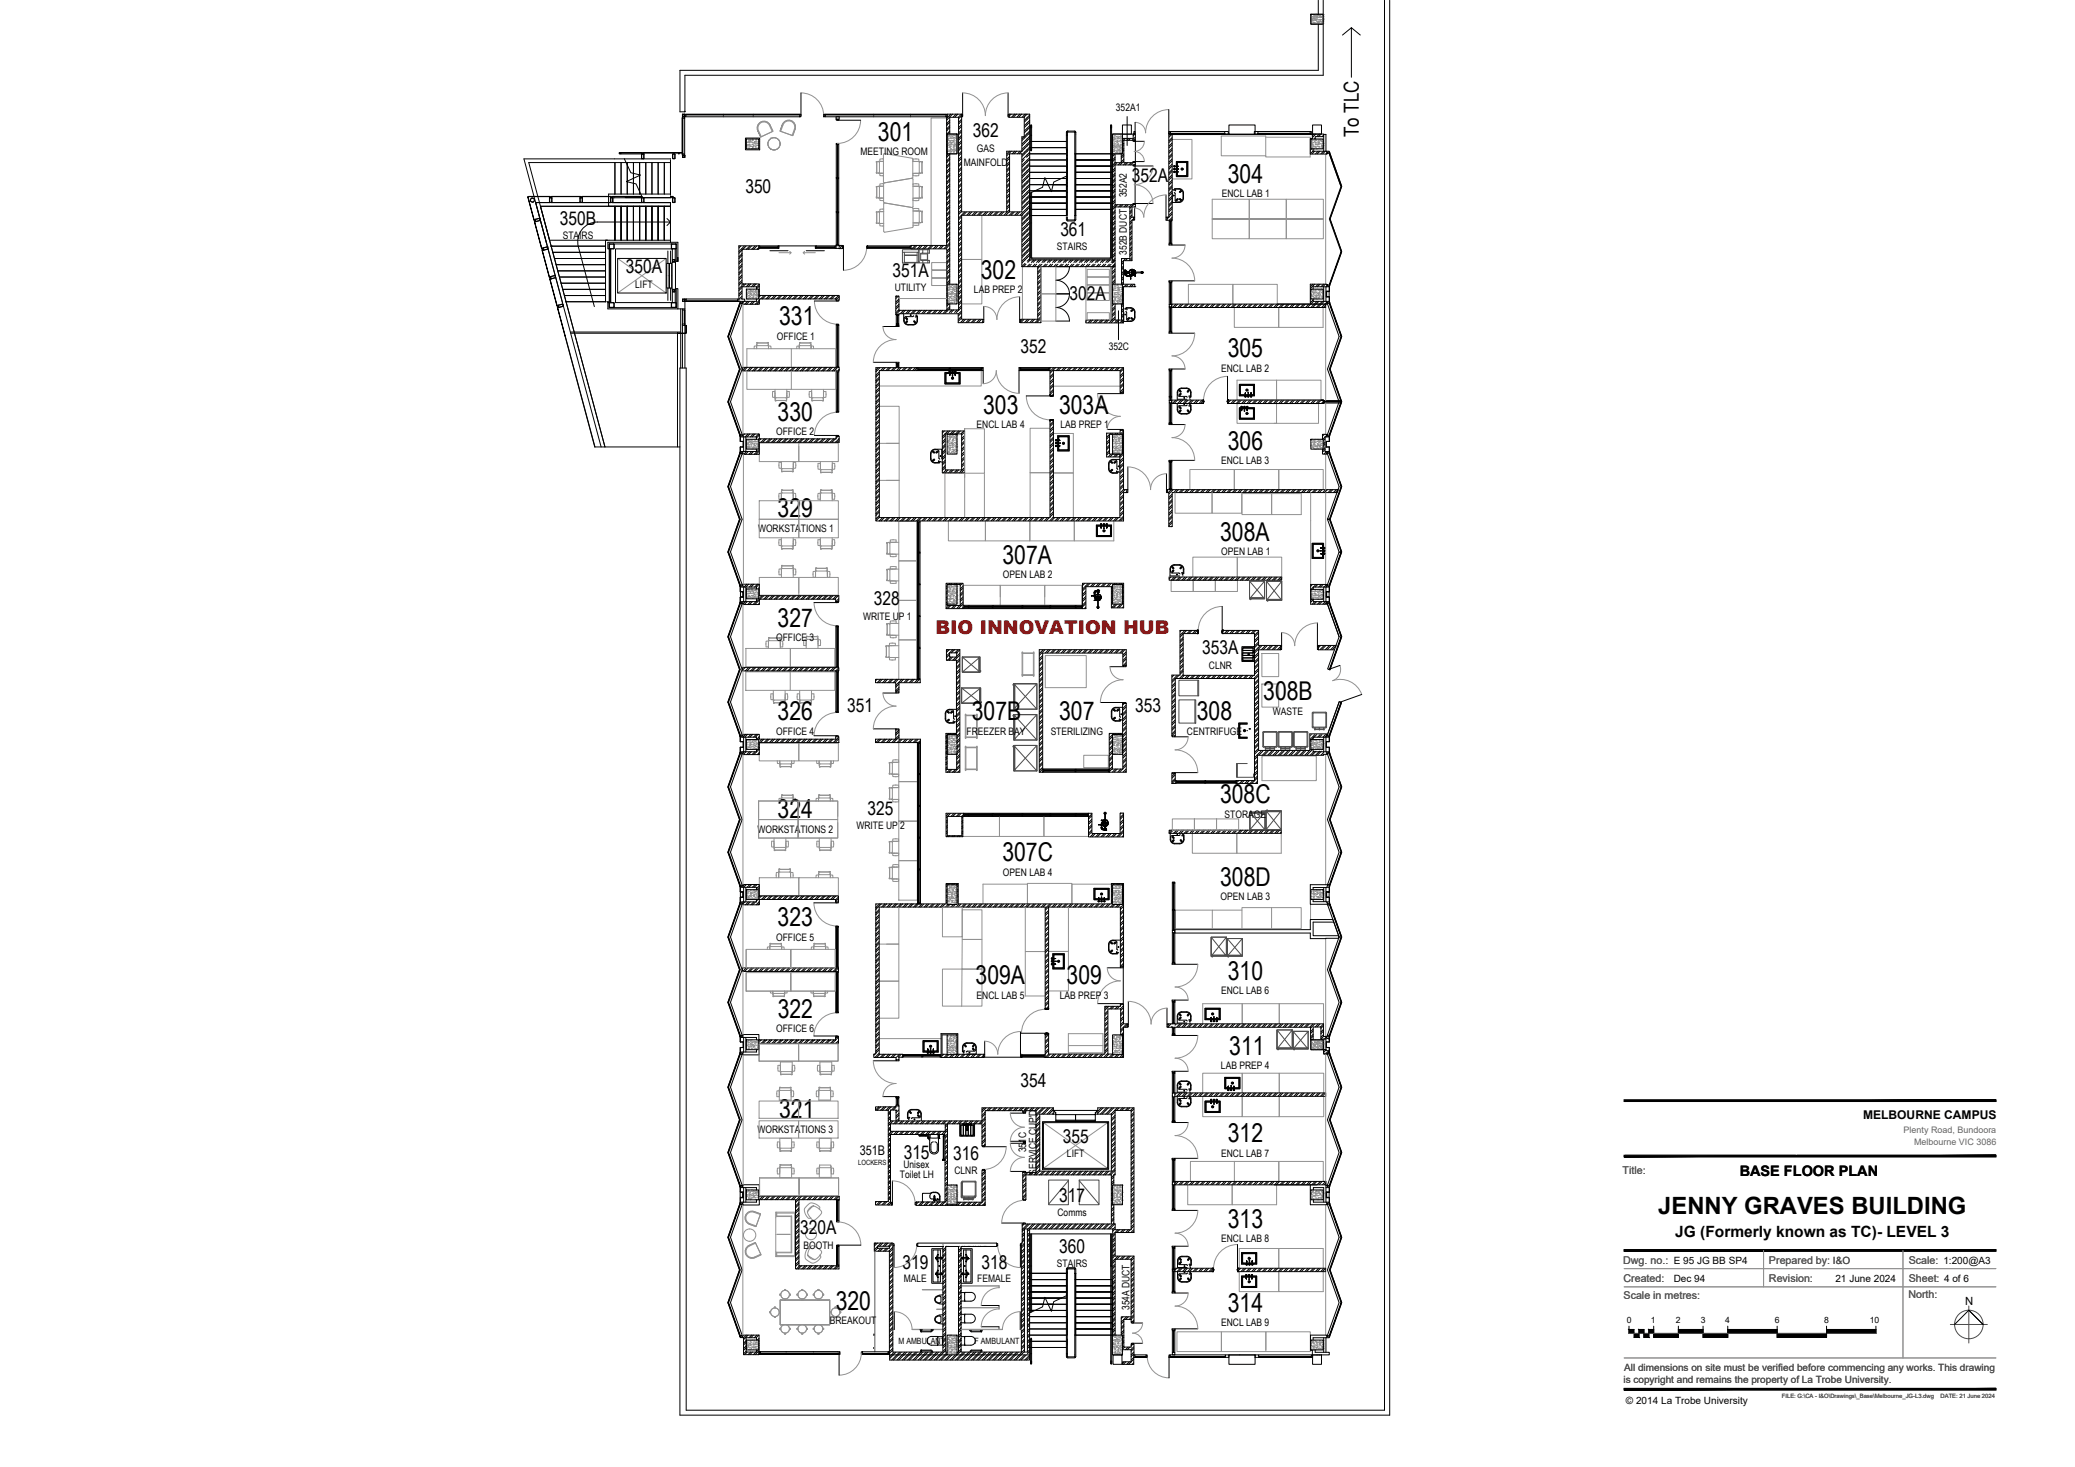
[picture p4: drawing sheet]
<svg xmlns="http://www.w3.org/2000/svg" width="420mm" height="297mm" viewBox="0 0 420 297" stroke-linecap="round" stroke-linejoin="round" font-family="sans-serif">
<defs><g id="words">
<g font-size="5.2">
<text x="177.8" y="28.5">301</text>
<text x="248.6" y="37">304</text>
<text x="198.6" y="56.4">302</text>
<text x="157.8" y="65.9">331</text>
<text x="248.6" y="72.3">305</text>
<text x="199.1" y="83.8">303</text>
<text x="214.4" y="83.8">303A</text>
<text x="157.5" y="85.3">330</text>
<text x="248.6" y="91.1">306</text>
<text x="157.5" y="104.7">329</text>
<text x="247.1" y="109.6">308A</text>
<text x="203" y="114.2">307A</text>
<text x="157.5" y="126.9">327</text>
<text x="255.8" y="141.8">308B</text>
<text x="157.5" y="145.9">326</text>
<text x="196.8" y="145.9">307B</text>
<text x="214.5" y="145.9">307</text>
<text x="242.3" y="145.9">308</text>
<text x="157.5" y="165.7">324</text>
<text x="247" y="162.6">308C</text>
<text x="203" y="174.4">307C</text>
<text x="247.1" y="179.3">308D</text>
<text x="157.5" y="187.6">323</text>
<text x="197.5" y="199.3">309A</text>
<text x="216" y="199.3">309</text>
<text x="248.6" y="198.4">310</text>
<text x="157.5" y="206.1">322</text>
<text x="248.9" y="213.6">311</text>
<text x="157.8" y="226.4">321</text>
<text x="248.6" y="231.3">312</text>
<text x="248.6" y="248.6">313</text>
<text x="169.2" y="265.2">320</text>
<text x="248.6" y="265.6">314</text>
</g>
<text font-size="4.8" x="335.8" y="245.7">JENNY GRAVES BUILDING</text>
<text font-size="4.2" x="275.1" y="27.7" transform="rotate(-90 275.1 27.7)">To TLC</text>
<g font-size="3.8">
<text x="197" y="27.8">362</text>
<text x="150.9" y="39.1">350</text>
<text x="229.2" y="36.9">352A</text>
<text x="113.4" y="45.5">350B</text>
<text x="214.7" y="47.8">361</text>
<text x="126.7" y="55.3">350A</text>
<text x="180.7" y="56.1">351A</text>
<text x="216.6" y="60.7">302A</text>
<text x="206.7" y="71.4">352</text>
<text x="176.9" y="122.6">328</text>
<text x="243.4" y="132.5">353A</text>
<text x="171.6" y="144.2">351</text>
<text x="229.8" y="144.2">353</text>
<text x="175.7" y="164.9">325</text>
<text x="206.6" y="220.1">354</text>
<text x="215.2" y="231.4">355</text>
<text x="183" y="234.6">315</text>
<text x="193" y="234.8">316</text>
<text x="214.5" y="243.4">317</text>
<text x="162" y="250">320A</text>
<text x="182.8" y="257">319</text>
<text x="198.7" y="257">318</text>
<text x="214.5" y="253.7">360</text>
</g>
<text font-size="3.8" fill="#f00" x="189.4" y="128.4">BIO INNOVATION HUB</text>
<text font-size="3.1" x="339.2" y="250.5">JG (Formerly known as TC)- LEVEL 3</text>
<text font-size="2.9" x="352.3" y="238.1">BASE FLOOR PLAN</text>
<text font-size="2.7" x="174.1" y="233.9">351B</text>
<text font-size="2.4" x="377.2" y="226.6">MELBOURNE CAMPUS</text>
<text font-size="2.3" x="397.9" y="264.2">N</text>
<g font-size="2.2" fill="#595959">
<text x="328.6" y="237.8">Title:</text>
<text x="328.7" y="255.9">Dwg. no.: E 95 JG BB SP4</text>
<text x="328.7" y="255.9">Dwg. no.:</text>
<text x="358.2" y="255.9">Prepared by: I&amp;O</text>
<text x="386.5" y="255.9">Scale: 1:200@A3</text>
<text x="386.5" y="255.9">Scale:</text>
<text x="328.7" y="259.5">Created:</text>
<text x="328.7" y="263">Scale in metres:</text>
<text x="358.2" y="259.5">Revision:</text>
<text x="386.4" y="262.8">North:</text>
<text x="386.5" y="259.5">Sheet: 4 of 6</text>
<text x="386.5" y="259.5">Sheet:</text>
</g>
<g font-size="2.1">
<text x="226" y="22.4">352A1</text>
<text x="174.2" y="31.4">MEETING ROOM</text>
<text x="195.2" y="33.6">MAINFOLD</text>
<text x="197.8" y="30.7">GAS</text>
<text x="228.2" y="40" transform="rotate(-90 228.2 40)">352A2</text>
<text x="247.4" y="40">ENCL LAB 1</text>
<text x="114" y="48.5">STAIRS</text>
<text x="214" y="50.7">STAIRS</text>
<text x="228.2" y="51.6" transform="rotate(-90 228.2 51.6)">352B DUCT</text>
<text x="128.6" y="58.2">LIFT</text>
<text x="181.2" y="59">UTILITY</text>
<text x="197.2" y="59.3">LAB PREP 2</text>
<text x="157.3" y="68.8">OFFICE 1</text>
<text x="224.5" y="70.9">352C</text>
<text x="247.3" y="75.2">ENCL LAB 2</text>
<text x="157.2" y="88.2">OFFICE 2</text>
<text x="197.7" y="86.8">ENCL LAB 4</text>
<text x="214.7" y="86.8">LAB PREP 1</text>
<text x="247.3" y="94">ENCL LAB 3</text>
<text x="153.5" y="107.7">WORKSTATIONS 1</text>
<text x="247.3" y="112.5">OPEN LAB 1</text>
<text x="203.1" y="117.1">OPEN LAB 2</text>
<text x="174.8" y="125.5">WRITE UP 1</text>
<text x="157.2" y="129.8">OFFICE 3</text>
<text x="244.8" y="135.4">CLNR</text>
<text x="157.2" y="148.8">OFFICE 4</text>
<text x="195.7" y="148.8">FREEZER BAY</text>
<text x="212.7" y="148.8">STERILIZING</text>
<text x="240.3" y="148.8">CENTRIFUGE</text>
<text x="257.8" y="144.7">WASTE</text>
<text x="173.4" y="167.9">WRITE UP 2</text>
<text x="248" y="165.5">STORAGE</text>
<text x="153.4" y="168.6">WORKSTATIONS 2</text>
<text x="203.1" y="177.3">OPEN LAB 4</text>
<text x="247.2" y="182.2">OPEN LAB 3</text>
<text x="157.2" y="190.5">OFFICE 5</text>
<text x="197.7" y="202.2">ENCL LAB 5</text>
<text x="214.6" y="202.2">LAB PREP 3</text>
<text x="247.3" y="201.3">ENCL LAB 6</text>
<text x="157.2" y="209">OFFICE 6</text>
<text x="247.2" y="216.5">LAB PREP 4</text>
<text x="153.4" y="229.3">WORKSTATIONS 3</text>
<text x="207.8" y="233.3" transform="rotate(-90 207.8 233.3)">351C</text>
<text x="182.2" y="238.4">Toilet LH</text>
<text x="182.9" y="236.5">Unisex</text>
<text x="193.3" y="237.7">CLNR</text>
<text x="209.9" y="237.9" transform="rotate(-90 209.9 237.9)">SERVICE CUP'D</text>
<text x="216" y="234.3">LIFT</text>
<text x="247.3" y="234.2">ENCL LAB 7</text>
<text x="214.1" y="246.3">Comms</text>
<text x="247.3" y="251.5">ENCL LAB 8</text>
<text x="162.7" y="252.9">BOOTH</text>
<text x="214" y="256.6">STAIRS</text>
<text x="183" y="259.7">MALE</text>
<text x="197.9" y="259.7">FEMALE</text>
<text x="168" y="268.1">BREAKOUT</text>
<text x="228.7" y="265.3" transform="rotate(-90 228.7 265.3)">354A DUCT</text>
<text x="247.3" y="268.5">ENCL LAB 9</text>
</g>
<g font-size="2">
<text x="338.9" y="259.7">Dec 94</text>
<text x="371.6" y="259.6">21 June 2024</text>
<text x="329.2" y="284.3">© 2014 La Trobe University</text>
</g>
<g font-size="2" fill="#4f4f4f">
<text x="328.7" y="280">is copyright and remains the property of La Trobe University.</text>
<text x="328.9" y="277.5">All dimensions on site must be verified before commencing any works. This drawing</text>
</g>
<g font-size="1.8" fill="#636363">
<text x="385.5" y="229.5">Plenty Road, Bundoora</text>
<text x="387.6" y="231.8">Melbourne VIC 3086</text>
</g>
<g font-size="1.7">
<text x="329.4" y="268">0</text>
<text x="334.3" y="268">1</text>
<text x="339.4" y="268">2</text>
<text x="344.4" y="268">3</text>
<text x="349.3" y="268">4</text>
<text x="359.4" y="268">6</text>
<text x="369.3" y="268">8</text>
<text x="378.6" y="268">10</text>
<text x="181.9" y="272.1">M AMBULANT</text>
<text x="197.4" y="272.1">F AMBULANT</text>
</g>
<text font-size="1.5" x="173.8" y="236">LOCKERS</text>
<g font-size="1.2" fill="#4f4f4f">
<text x="360.8" y="283">FILE: G:\CA - I&amp;O\Drawings\_Base\Melbourne_JG-L3.dwg</text>
<text x="392.9" y="283">DATE: 21 June 2024</text>
</g>
</g></defs>
<g fill="none" stroke="#919191" stroke-width=".2">
<path d="M162.2 18.8a4.6 4.6 0 0 1 4.6 4.6M194.9 18.8a4.6 4.6 0 0 1 4.6 4.6 4.6 4.6 0 0 1 4.6-4.6M265.4 4.5v.1M265.4 3.3h.1M265.5 4.6h.1M265.5 2.9h-.1M265.5 4.7h.1M265.5 4.2h.1M265.5 3.4h.1M265.6 3.3h.1M265.6 4.2h.1M265.6 3.8h.1"/>
<path d="M265.7 3.9h.1M265.7 4.7h.1M265.7 4.8h.1M265.8 4.2h.1M265.8 3.7h.1M265.9 4.7h.1M265.9 3.6h.1M265.9 4.5h.1M265.9 4.1h.1M265.9 3.7h.1M265.9 3.3h.1M266 4.6h.1"/>
<path d="M266 3.3h.1M266.1 4.6h.1M266.1 3.7h.1M266.2 3.2h.1M266.2 3.8h.1M266.2 3.5h.1M266.3 4.1h.1M266.3 4.8h.1M266.3 3.2h.1M266.4 2.9h.1M266.4 4.1h.1M266.4 4h.1"/>
<path d="M266.4 4.8h.1M266.5 2.9h.1M266.5 3.2h.1M266.5 3.9h.1M266.6 4.9h.1M266.6 4.4h.1M266.6 4h.1M266.6 3.6h.1M266.6 3.5h.1M266.6 3.2h.1M266.6 3.3h.1M266.6 3.2l-.1 .1z"/>
<path d="M266.7 4.9h.1M266.8 4.5h.1M266.8 4.6h.1M266.8 4.7l-.1 .1zM266.9 3.5h.1M267 4.3h.1M267 3.1h.1M267 4.7h.1M267.1 4.5h.1M267.1 4.8h.1M267.1 4h.1M267.1 3.9h.1"/>
<path d="M267.2 4.8h.1M267.2 4.4h.1M267.3 3.4h.1M267.2 3.9h.1M267.2 3.5h.1M267.3 3.1h.1M267.3 3.3h.1M267.4 3.4h.1M267.4 4h.1M267.4 3.5h.1M267.4 3.9h.1M267.5 4.7h.1"/>
<path d="M267.6 4.4h.1M267.6 3.5h.1M267.8 4.8h.1M267.7 4h.1M267.7 3.5h.1M267.8 3h.1M267.8 4.6h.1M267.8 3.8h.1M267.9 4.7h.1M267.9 4.3h.1M267.9 3.8h.1M267.9 3.9h.1"/>
<path d="M267.9 3.4h.1M267.9 3h.1M267.9 3.5h.1M151.1 29.5v.1M151.2 29.3h.1M151.2 28.9h.1M151.2 29.4l-.1 .1zM151.3 29.8h.1M151.4 28.7h.1M151.5 29.4h.1M151.5 28.8h.1M151.5 28.4h.1"/>
<path d="M151.5 28.6h.1M151.6 30h.1M151.7 29.4h.1M151.6 29.8h.1M151.6 29.3h.1M151.7 28.9h.1M151.7 28.5h.1M151.7 29.3h.1M151.8 29.6h.1M151.8 29.4h.1M151.9 28.3h.1M151.9 28.6h.1"/>
<path d="M152 28.4h.1M152 28.8h.1M152.1 29.6h.1M152.1 28.7h.1M152.1 30.1h.1M152.1 29.7h.1M152.2 29.2h.1M152.3 30.1h.1M152.3 29.7h.1M152.3 28.5h.1M152.3 29.3h.1M152.3 28.8h.1"/>
<path d="M152.3 28.4h.1M152.3 28.3h.1M152.3 28.9h.1M152.5 29.8h.1M152.4 28.1l-.1 .2zM152.5 29.6h.1M152.5 29.2h.1M152.5 29.4h.1M152.5 29.5h.1M152.6 29.6l-.1 .1zM152.6 30.1h.1M152.8 28.9h.1"/>
<path d="M152.8 28.8h.1M152.8 29.1h.1M152.8 28.7h.1M152.9 30h.1M152.9 29.6h.1M152.9 30.1h.1M153 29.2h.1M153 28.7h.1M153 29.1h.1M153 28.3h.1M153 29.7h.1M153 28.9h.1"/>
<path d="M153 30h.1M153.1 28.6h.1M153.1 28.2h.1M153.2 29.4h.1M153.3 29h.1M153.3 29.4h.1M153.4 29.9h.1M153.4 28.8h.1M153.4 26.5l.6 1.2-.6-1.2M153.5 29.4h.1M153.4 26.5a1.37 1.37 0 0 1 .7-1.8 1.37 1.37 0 0 1 1.8 .6l.6 1.3-2.5 1.1M153.6 29.9h.1"/>
<path d="M153.6 29.5h.1M153.6 29.1h.1M153.6 28.7h.1M153.6 28.6h.1M153.6 30.1h.1M153.6 28.2h.1M156 30.2h.2M156 28.1h.1M156 30.2l.2 .1M156 30.2h.1M156.2 28l-.2 .1M156.2 28h.1"/>
<path d="M156.2 30.2v.1M156.4 26.6l-.6-1.2a1.23 1.23 0 0 0-1.6-.6 1.23 1.23 0 0 0-.6 1.6l.6 1.3M156.7 27.9a1.25 1.25 0 0 1 1.3 1.2 1.25 1.25 0 0 1-1.3 1.3M156.7 27.9a1.25 1.25 0 0 0-1.2 1.2 1.25 1.25 0 0 0 1.2 1.3M156.7 27.9a1.24 1.24 0 0 0-1.2 1.2 1.24 1.24 0 0 0 1.2 1.3M156.7 27.9a1.24 1.24 0 0 1 1.3 1.2 1.24 1.24 0 0 1-1.3 1.3M158 29.2h.1M158 29v.2M158 29h.1M158.1 26.6l.5-1.3a1.23 1.23 0 0 1 1.5-.7 1.23 1.23 0 0 1 .8 1.5l-.5 1.3M158.4 25.2l-.5 1.3 .5-1.3M158.4 25.2a1.37 1.37 0 0 1 1.8-.8 1.37 1.37 0 0 1 .8 1.8l-.5 1.3-2.6-1"/>
<path d="M174.3 24.3a4.7 4.7 0 0 1-4.7 4.7M177.4 34.8l.1 .2zM177.4 32.7l.1 .2zM177.4 39.9l.1 .2zM177.4 37.8l.1 .1zM177.5 35h.5M177.5 32.7h.5M177.5 32.7v2.3M177.5 37.8v2.3M177.8 35l1.1 .1h-.8l.1 .5h.7M177.8 37.8l1.1-.1h-.8l.1-.5h.7l.1-.2 5.7-.9 .2 .2-.1 5.7-5.8-.9-.1-.2M178 32.7v2.3"/>
<path d="M178 37.8v2.3M178 37.8h-.5v2.3M178 32.7v.2M178 34.8v.2M178 37.8v.1M178 39.9v.2M178.3 35.1h.1M178.3 32.7h.1M178.3 37.7h.1M178.5 35.1h.1M178.9 32.2h-.7l-.1 .5h.8M178.9 32.7h-1.1"/>
<path d="M178.9 37.2v3.7M178.9 31.2l5.9 .9v3.9l-5.9 1zM184.8 32.7l1.6 .1M184.8 35.1h1.3l-.1 .5h-1.1zM184.9 37.5v-.3h1.1l.1 .5h-1.2l1.5 .1M184.9 32.2h1.1l.1 .5h-1.3zM185.7 32.7h.1M185.7 37.7h.1M185.9 37.7h.1M185.9 32.7h.1M185.9 35.1h.1M186.2 32.8v.1"/>
<path d="M186.2 34.9v.1M186.2 37.8v.2M186.2 39.9v.2M186.2 37.8v2.3M186.2 37.8h.5M186.2 32.8v2.2M186.2 32.8h.5M186.4 35l-1.6 .1M186.7 32.8v2.2M186.7 37.8v2.3M186.7 37.8l.1 .2zM186.7 39.9l.1 .2z"/>
<path d="M186.7 32.8l.1 .1zM186.7 32.8v2.2h-.5M186.7 34.9l.1 .1zM191.7 23.9h-3.2v25.8M191.8 29.8h.1M191.8 29.3h.1M191.8 30.4h.1M191.8 28.9h.1M191.8 31.1h.1M191.8 28.5h.1M191.9 28.1h.1M191.9 27.7h.1"/>
<path d="M191.9 27.2h.1M191.9 29.1h.1M192 28.3h.1M192 27.9h.1M192 27.4h.1M192 29.4h.1M192 29h.1M192.1 30.4h.1M192.2 30.6h.1M192.2 28.4h.1M192.2 29.9h.1M192.2 29.3h.1"/>
<path d="M192.2 30.4h.1M192.2 27.2h.1M192.2 28.8h.1M192.2 27.6h.1M192.2 27.2l-.1 .1zM192.3 27.3h.1M192.3 29.7h.1M192.3 28h.1M192.3 30.8h.1M192.3 29.8h.1M192.3 28.9h.1M192.3 30.6h.1"/>
<path d="M192.4 28.5h.1M192.4 29.3h.1M192.4 30.9h.1M192.5 29.7h.1M192.4 27.8h.1M192.4 30.5h.1M192.4 28.7l-.1 .1zM192.4 30.1h.1M192.4 29.7h.1M192.5 29.3h.1M192.5 28.8h.1M192.5 30.2l.1-.1z"/>
<path d="M192.5 28.4h.1M192.5 29.4h.1M192.5 28h.1M192.5 31.1h.1M192.5 30.7h.1M192.5 27.6h.1M192.5 29.1h.1M192.5 27.5h.1M192.5 27.1h.1M192.5 30.3h.1M192.6 29.1h.1M192.6 30.7h.1"/>
<path d="M192.6 30.3h.1M192.6 27.2h.1M192.7 28h.1M192.7 28.4h.1M192.8 28.8h.1M192.8 30.5h.1M192.8 28.9h.1M192.8 28.5h.1M192.8 29.3h.1M192.9 27.5h.1M192.9 31.1h.1M192.9 30.2h.1"/>
<path d="M193 30.3h.1M193 29.8h.1M193 28.7h.1M193 31.1h.1M193 29.5h.1M193 27.9h.1M193 27.5h.1M193 30.6h.1M193.1 30.9h.1M193.1 30.4h.1M193.1 27.8h.1M193.1 30h.1"/>
<path d="M193.1 30.7h.1M193.1 28.5h.1M193.1 29.6h.1M193.1 29.2h.1M193.1 28.7h.1M193.1 28.3h.1M193.2 30.2h.1M193.2 27.9h.1M193.2 28.4h.1M193.2 27.5h.1M193.2 31.1h.1M193.3 30.6h.1"/>
<path d="M193.3 29.2h.1M193.3 29h.1M193.3 27.3h.1M193.3 29.4h.1M193.3 29.7h.1M193.3 29.3h.1M193.3 27.2h.1M193.3 27.4h.1M193.3 28h.1M193.4 30.2h.1M193.4 30.5h.1M193.4 30.4h.1"/>
<path d="M193.5 29.3h.1M193.5 27.9h.1M193.5 28.5h.1M193.6 31.1h.1M193.6 27.4l-.1 .1zM193.6 29.2h.1M193.6 28.8h.1M193.7 29.8h.1M193.7 30.2h.1M193.7 28.5h.1M193.7 30.8h.1M193.7 30.7h.1"/>
<path d="M193.7 30.3h.1M193.7 29.9h.1M193.7 31h.1M193.7 29.4h.1M193.7 29.5h.1M193.7 27.8h.1M193.8 29.7h.1M193.8 27.9h.1M193.8 28.9l-.1 .1zM193.8 29.1h.1M193.8 28.7h.1M193.8 27.6v.1"/>
<path d="M193.8 28.4h.1M225.3 30.5h.1M225.4 28.5h.1M225.4 29.9h.1M225.4 28.2h.1M225.4 30.7h.1M225.5 28.3h.1M225.4 31.1h.1M225.4 27.9h.1M225.5 30.2h.1M225.5 29.8h.1M225.5 29.4h.1"/>
<path d="M225.5 29.6h.1M225.5 29h.1M225.5 29.1h.1M225.5 28.5h.1M225.5 29.5h.1M225.5 31.1h.1M225.5 28.1h.1M225.5 27.9h.1M225.5 27.7h.1M225.6 30.6h.1M225.6 27.3h.1M225.6 30.4h.1"/>
<path d="M225.6 28.8h.1M225.6 27.1h.1M225.6 28.1l-.1 .1zM225.6 29.2h.1M225.6 30h.1M225.7 27.2h.1M225.7 27.7h.1M225.7 28.1h.1M225.7 30.4h.1M225.8 27.3h.1M225.8 30.9h.1M225.8 29.6l-.1 .1z"/>
<path d="M225.8 30.5h.1M225.8 29.1h.1M225.8 28.2h.1M225.8 29.8h.1M225.8 28.6h.1M225.9 29.7h.1M225.9 28.6h.1M225.9 29.4h.1M225.9 31.1l.1-.1v.1M226 29.5h.1M226 27.2h.1M226 29.9h.1"/>
<path d="M226.1 30.7h.1M226.1 31h.1M226.1 30.9h.1M226.1 27.6h.1M226.1 30.6h.1M226.1 30.4h.1M226.1 30.1h.1M226.1 27.9h.1M226.1 29.7h.1M226.1 29.3h.1M226.2 28.9h.1M226.2 28.6h.1"/>
<path d="M226.3 28.8h.1M226.2 28.4h.1M226.2 28.1h.1M226.2 28h.1M226.2 27.6h.1M226.2 27.2h.1M226.3 29.4h.1M226.3 31h.1M226.3 28.5h.1M226.3 27.8h.1M226.3 29.2h.1M226.3 29h.1"/>
<path d="M226.3 30.2h.1M226.3 28.6h.1M226.4 27.3h.1M226.4 28.1h.1M226.4 31.1h-.1M226.4 31.1h.1M226.4 30.4h.1M226.4 29.9h.1M226.4 29.5h.1M226.5 30.6h.1M226.6 27.8h.1M226.5 28.1h.1"/>
<path d="M226.5 27.6h.1M226.5 28.6h.1M226.6 30.8h.1M226.6 29.4h.1M226.6 28.1h.1M226.6 29.7h.1M226.7 30.2h.1M226.6 30.5h.1M226.6 28.5h.1M226.7 29.9h.1M226.7 30.9h.1M226.7 30.7h.1"/>
<path d="M226.8 30.5h.1M226.8 29.9h.1M226.8 30h.1M226.8 29.4h.1M226.8 29.6h.1M226.8 29.2h.1M226.8 27.9h.1M226.8 28.8h.1M226.8 28.4h.1M226.8 27.6h.1M226.9 27.5h.1M226.9 28.4l.1-.1z"/>
<path d="M226.9 30.3h.1M227 29.3h.1M227 28h.1M227 30.9h.1M227 27.7h.1M227 27.3h.1M227.1 30.1h.1M227.1 28.5h.1M227.1 28.1h.1M227.1 29.4h.1M227.1 28.9h.1M227.1 29.8l-.1 .1z"/>
<path d="M227.2 30.6h.1M227.2 28.6h.1M227.2 29.8h.1M227.2 29.4h.1M227.3 28.4h-.1M231.7 28.6a2.05 2.05 0 0 1-2 2.1 2.05 2.05 0 0 1 2 2M233.5 33.6a3.8 3.8 0 0 1-3.8 3.8 3.8 3.8 0 0 1 3.8 3.8M236.1 39.5a4.5 4.5 0 0 0-4.5 4.5 1.85 1.85 0 0 0-1.8-1.9M236.7 22.2a4.7 4.7 0 0 0-4.7 4.7 2.12 2.12 0 0 0-2.2-2.1M237.4 28.2h4v8h-4M247.3 27.5h9v4h-9zM256.3 27.8h9v4h-9v-.3"/>
<path d="M265.5 28.1h.1M265.4 29.6h.1M265.5 29.1h.1M265.5 29.3h.1M265.5 28.4h.1M265.6 28.3h.1M265.6 29.9h.1M265.6 28.7l-.1 .1zM265.6 28.2h.1M265.6 29.8h.1M265.7 29.4h.1M265.7 29h.1"/>
<path d="M265.7 28.5h.1M265.7 28.9h.1M265.7 28.4h.1M265.7 29.7h.1M265.8 30.1h-.1M265.8 30.1h.1M265.8 29.4h.1M265.8 29.2h.1M265.9 28.9h.1M266 29.6h.1M265.9 28.3h.1M266 29.7h.1"/>
<path d="M266 30.1h.1M266.1 29.6h.1M266.3 28.7h.1M266.2 28.3h.1M266.2 28.4h.1M266.2 29h.1M266.3 29.7h.1M266.3 28.2h.1M266.3 29.8h.1M266.3 29.3h.1M266.3 28.9h.1M266.3 29.2h.1"/>
<path d="M266.3 28.5h.1M266.4 29h.1M266.4 29.8h.1M266.5 30.1h.1M266.6 29.2h.1M266.6 28.3h.1M266.7 28.7h.1M266.7 30.1h.1M266.7 29.3h.1M266.8 29.6h.1M266.9 28.5h.1M266.9 30h.1"/>
<path d="M267 29.2h.1M266.9 29.6h.1M267 28.9l-.1 .1zM267 28.8h.1M267 28.7h.1M267 28.4h.1M267 28.2h.1M267 29.7h.1M267 29h.1M267.1 29.8h.1M267.1 29.1h.1M267.3 28.2h.1"/>
<path d="M267.3 30h.1M267.3 29.1h.1M267.3 28.3h.1M267.5 28.6h.1M267.5 28.4h.1M267.5 29.7h.1M267.6 28.5h.1M267.6 30h.1M267.6 29.5h.1M267.6 29.1h.1M267.6 28.7h.1M267.6 29.3h.1"/>
<path d="M267.6 28.3h.1M267.8 29.7h.1M267.7 29h.1M267.7 28.7h.1M267.7 29.8h.1M267.8 29.5h.1M267.9 29.5h.1M267.9 29h.1M268.4 31.2v26.3M125.1 52.3l9.8 7M134.9 52.3l-9.8 7M151.1 58.7h.1"/>
<path d="M151.2 59.6h.1M151.2 59.7h.1M151.2 59.3h.1M151.2 58.8h.1M151.2 59.9h.1M151.2 59.5h.1M151.3 59.6h.1M151.4 59.9h.1M151.4 59h.1M151.5 59.2h.1M151.6 59.4h.1M151.6 59h.1"/>
<path d="M151.7 59.8h.1M151.7 59.1h.1M151.7 59.9h.1M151.7 58.6h.1M151.8 59.6h.1M151.8 59.2h.1M151.9 59.6h.1M151.9 58.8h.1M151.9 58.9h.1M152 58.9h.1M152 59.4h.1M152.1 59.4l-.1 .1z"/>
<path d="M152.1 58.7h.1M152.1 59h.1M152.2 59.8h.1M152.2 59h.1M152.2 59.7h.1M152.4 58.9h.1M152.4 59.2h.1M152.5 59.9h.1M152.5 59.5h.1M152.5 59.1h.1M152.5 59.8h.1M152.5 58.7h.1"/>
<path d="M152.5 59.7h.1M152.8 59.4h.1M152.8 59h.1M152.8 59.7h.1M152.8 59.3h.1M152.9 59.7h.1M153 58.9h.1M153 58.8h.1M153.1 59.2h.1M153.1 59.8h.1M153.1 59.4h.1M153.2 59h.1"/>
<path d="M153.2 59.2h.1M153.2 59.7h.1M153.2 58.6h.1M153.2 58.8h.1M153.2 59.9h.1M153.3 59.7h.1M153.4 59.6l-.1 .1zM153.5 59.9h.1M153.5 59.1h.1M153.5 58.7h.1M157.7 51.2h2.5M159.9 50.9l.3 .3-.3 .3"/>
<path d="M162.6 51.2h2.5M162.9 50.9l-.3 .3 .3 .3M175.5 50a4.7 4.7 0 0 1-4.7 4.7M177.4 45l.1 .2zM177.4 42.9l.1 .2zM177.5 45.2h.5M177.5 40.1h.5M177.5 42.9v2.3M177.8 40.1h1.1h-.8l.1 .5h.7M177.8 45.2h1.1M177.8 42.9h1.1M177.8 42.9h.1"/>
<path d="M178 42.9v2.3M178 42.9h-.5v2.3M178 42.9v.2M178 45v.2M178.3 45.2v.1M178.3 40.1h.1M178.3 42.8h.1M178.5 40.1h.1M178.5 45.2v.1M178.9 45.3h-.8l.1 .4 .7 .1M178.9 42.3l-.7 .1-.1 .4h.8M179 41.1l5.8 1v3.9l-5.8 1z"/>
<path d="M184.9 42.2h1.1l.1 .5h-1.2M184.9 42.7l1.5 .1M185.3 45.1h-.4M185.3 45.1h.8l-.1 .5h-1.1M185.7 42.7h.1M185.9 42.7h.1M185.9 40.1h.1M185.9 45.1h.1M186.2 42.8v.2M186.2 44.9v.2M186.2 40.1h.5M186.2 42.8v2.3"/>
<path d="M186.2 42.8h.5M186.4 40.1h-1.5h1.2l-.1 .5h-1.1v-.2M186.4 45.1h-1.5M186.7 42.8v2.3M186.7 42.8l.1 .2zM186.7 42.8v2.3h-.5M186.7 44.9l.1 .2zM188.7 56.1l.1-1.3h2.9v1.3M188.7 56.1l.1 .1 2.9-.1M188.7 53.2h3v1.4h-3zM188.7 56.4h3v1.4h-3zM191.8 58.5l.1-.1z"/>
<path d="M191.8 57.8h.1M191.9 58.7h.1M191.9 59.4h.1M192 58.8h.1M192 59.6h.1M192 59.2h.1M192 58.2h.1M192 58.3h.1M192 59.9l-.1 .1zM192.1 59.6h.1M192.1 57.9h.1M192.1 57.7h.1"/>
<path d="M192.1 59.4h.1M192.2 57.5h.1M192.2 58.7h.1M192.2 59.5h.1M192.2 58.6h.1M192.3 57.8h.1M192.3 58.2h.1M192.4 58.5h.1M192.4 59.5h.1M192.4 59.1h.1M192.4 58.1h.1M192.4 58h.1"/>
<path d="M192.4 59.6h.1M192.5 60h.1M192.5 59.4h.1M192.6 57.7h.1M192.6 59.4h.1M192.6 59.9h.1M192.7 59.5h.1M192.7 59.1h.1M192.7 58.7h.1M192.7 58.2h.1M192.8 59.3h.1M192.7 59h.1"/>
<path d="M192.7 57.8h.1M192.7 58.6h.1M192.9 59.5h.1M192.9 58.7h.1M192.9 59.6h.1M192.9 59.2h.1M192.9 57.6h.1M192.9 58.5h.1M193.1 58.3h.1M193 58.5h.1M193.1 58.1h.1M193.1 57.6h.1"/>
<path d="M193.2 59h.1M193.2 57.9h.1M193.2 59.5h.1M193.2 58.6l-.1 .1zM193.2 58.6h.1M193.3 59.9h.1M193.3 59.4h.1M193.3 59h.1M193.3 58.6h.1M193.3 58.2h.1M193.4 57.7h.1M193.4 58h.1"/>
<path d="M193.4 58.3h.1M193.4 57.6h.1M193.4 59.5h.1M193.5 59.8h.1M193.5 58.5h.1M193.5 58.8h.1M193.6 59.6h.1M193.6 59.1h.1M193.6 59.8h.1M193.7 59.4h.1M193.7 60h.1M193.7 58.3h.1"/>
<path d="M193.8 58.9h.1M198.8 43.5v9h-4.1h4.1v9h-4.1M207 54v10.6M210.8 59.5h3v5.5h-3zM210.8 54v5.5h3v-5.5M219.9 54v10.8M220.1 54.5h4.5v1.5h-4.5zM220.1 56.1h4.5v1.5h-4.5zM220.1 57.7h4.5v1.5h-4.5zM220.1 59.3h4.5v1.5h-4.5zM224.9 54v10.8M225.4 57.6h.1"/>
<path d="M225.4 58.9h.1M225.5 58.7h.1M225.5 58.5h.1M225.5 58.1h.1M225.5 57.7h.1M225.5 59.3h.1M225.5 59.7h.1M225.5 58.6h.1M225.6 57.9h.1M225.6 59.5h.1M225.7 59.6h.1M225.7 59.2h.1"/>
<path d="M225.7 59.5h.1M225.7 58.8h.1M225.8 57.8h.1M225.7 58.4h.1M225.7 58.3h.1M225.7 58h.1M225.8 58.7h.1M225.9 59.7h.1M225.9 59.2h.1M225.9 58.8h.1M225.9 59.6h.1M226.1 57.8h.1"/>
<path d="M226.1 58.2h.1M226.3 59.3h.1M226.2 59.2h.1M226.2 58.3h.1M226.2 59.9h.1M226.2 58.7h.1M226.3 57.6h.1M226.3 59.2h.1M226.3 57.7h.1M226.3 60h.1M226.3 59.5h.1M226.3 59.6h.1"/>
<path d="M226.3 59.1h.1M226.4 58.7h.1M226.4 58.3h.1M226.4 57.9h.1M226.4 58.1l-.1 .1zM226.6 58.3h.1M226.5 58.6h.1M226.5 59.7l.1-.1zM226.5 58.7h.1M226.5 58.2h.1M226.6 59.7h.1M226.6 58.9h.1"/>
<path d="M226.7 59.1h.1M226.9 58.2h.1M226.9 57.7h.1M227 59.8h.1M226.9 59.8h.1M227 59.9h.1M227 59.5h.1M227 59.1h.1M227 59h.1M227 58.6h.1M227 58.2h.1M227 57.8h.1"/>
<path d="M227.1 57.6h.1M227.1 58.4h.1M227.1 60h.1M227.1 59.5h.1M227.2 57.8h.1M227.2 57.7h.1M227.2 58.9h.1M227.2 58.5h.1M227.3 58.9h.1M227.3 59.7h.1M227.3 58.9h-.1M240 49.6a2.65 2.65 0 0 1-2.7 2.7 4.6 4.6 0 0 1 4.6 4.6"/>
<path d="M245.5 44.2v-3.9h7.5v4M253 44.3l7.5-.1v-3.9h7.5v4.1M253 44.3l7.5 .1v3.9h-7.5zM260.5 44.3l7.5 .1v3.9h-7.5zM260.5 44.3v-4h-7.5v3.9h-7.5v4.1h7.5v-3.9h-7.5M265.5 58.6h.1M265.4 59.6h.1M265.5 59.8h.1M265.5 58.9h.1M265.6 60h.1M265.6 58.7h.1M265.7 59.2h.1"/>
<path d="M265.7 59h.1M265.7 59.9h.1M265.8 58.6h.1M265.8 59.6h.1M265.9 59.2h.1M265.9 58.8h.1M265.9 59.5h.1M266 59.3h.1M266.1 59.9h.1M266.2 59.5h.1M266.3 59.1h.1M266.2 59h.1"/>
<path d="M266.2 58.7h.1M266.4 59.9h.1M266.4 59.2h.1M266.4 58.6l-.1 .1zM266.5 59.8h.1M266.5 60h.1M266.5 59.6h.1M266.5 59.1h.1M266.5 58.7h.1M266.6 58.6h.1M266.7 59.8h.1M266.7 59.4h.1"/>
<path d="M266.8 59.9h.1M266.9 59.4h.1M266.9 58.7h.1M267 59.7h.1M267 58.6h.1M267 59.3h.1M267 58.9h.1M267.1 59.2h.1M267.1 59.9h.1M267.1 59.5h.1M267.2 59.7h.1M267.2 59.1h.1"/>
<path d="M267.2 58.6h.1M267.3 58.8h.1M267.3 58.6h.1M267.5 59.2h.1M267.5 59.9h.1M267.6 58.5h.1M267.6 58.8h.1M267.7 59.3h.1M267.8 58.8l-.1 .1zM267.8 59.8h.1M267.8 59.4h.1M267.8 59h.1"/>
<path d="M267.8 58.7h.1M268 44.2l-7.5 .1M150.4 61.6v12.8M150.4 75.1v12.8M151.2 60.5h.1M151.2 60.1h.1M151.2 60.4h.1M151.2 74.4v-3.8h9v3.8M151.2 75.1v3.7h9v-3.7M151.4 60.4h.1M151.5 60.5h.1M151.6 60.3h.1"/>
<path d="M151.7 60.2h.1M151.8 60.4h.1M151.8 60h.1M151.9 60.5h.1M152.2 60.3h.1M152.3 60.3h.1M152.5 60.3h.1M152.4 60.4h.1M152.5 60.1h.1M152.5 60.2h.1M152.6 60.5h.1M152.7 70.6h.1"/>
<path d="M153 60.5h.1M153 60.3h.1M153 60.2h.1M153.1 60.3h.1M153.2 70.2h.1M153.2 70.5v-.5l-.5 .1v.5M153.2 60.5h.1M153.3 69.9h2.3M153.3 69.7l-.1 .9v-.1M153.3 69.3l.1 .1zM153.3 70h.1M153.3 69.5h2.3"/>
<path d="M155.4 69.3l.2 .1zM155.4 70h.2M155.6 69.7v.9v-.1M155.6 69.4v.5M155.6 69.4h-2.3v.5M155.6 70.2h.1M155.6 70.4h.1M155.6 70.5v-.5l.5 .1v.5M156.9 79.7v.8l-.5-.1v-1.1l.5-.1v.5M156.9 78.8l.1 2M159.3 78.8v2M159.3 79.7l.1-.5 .4 .1v1.1l-.5 .1v-.5"/>
<path d="M159.3 79.7v.3M160.2 70.6h9v3.8M161.8 70.2h.1M161.8 70.5v-.5l-.4 .1-.1 .5M161.9 69.9h2.3M161.9 69.7l-.1 .9v-.1M161.9 69.3l.2 .1zM161.9 70h.2M161.9 69.5h2.3M164 69.3l.2 .1zM164 70h.2M164.2 69.7v.9v-.1"/>
<path d="M164.2 69.4v.5M164.2 69.4h-2.3v.5M164.2 70.2h.1M164.2 70.4h.1M164.2 70.5v-.5l.5 .1v.5M164.3 79.7v.8l-.4-.1v-1.1l.4-.1v.5M164.4 78.8v2M164.9 60.9a4.7 4.7 0 0 0 4.7 4.7M166.7 78.8v2M166.8 79.7v.8l.4-.1v-1.1l-.4-.1v.5M169.2 75.1v3.7h-9M178.8 66.1a2.65 2.65 0 0 0 2.6 2.7 4.6 4.6 0 0 0-4.6 4.6"/>
<path d="M182 60.4h9.7M191.8 60.3v.1M191.8 60.4h.1M191.8 61h.1M191.9 61.3h.1M192 60.9h.1M192 60.4h.1M192 61.3h.1M192 60h.1M192.2 61.1h.1M192.1 60.7h.1M192.1 61.4l.1-.1z"/>
<path d="M192.1 61h.1M192.2 60.5h.1M192.2 60.2h.1M192.3 61.4h.1M192.4 60h.1M192.4 60.9h.1M192.5 60.2h.1M192.4 61.2h.1M192.5 61.4h.1M192.6 61.2h.1M192.6 60.8h.1M192.6 60.4h.1"/>
<path d="M192.6 61.3h.1M192.7 60.9h.1M192.7 60.4h.1M192.8 60.7h.1M192.9 60.8h.1M192.9 61.3h.1M192.9 60.1h.1M193 60.8h.1M193 60.4h.1M193 60.1h.1M193.1 60.9h.1M193.1 61.3h.1"/>
<path d="M193.2 60.7h.1M193.2 61.1h.1M193.2 61.4h.1M193.3 60.3h.1M193.3 60.2l.1-.1zM193.5 60.8h.1M193.5 60.7h.1M193.6 61.5h.1M193.6 60.7h.1M193.6 60.5h.1M193.7 60.1h.1M193.7 60.9h.1"/>
<path d="M193.8 61.4v.1M198.7 75v3.2h-20.6M199.1 77.7a2.65 2.65 0 0 0 2.6-2.7 4.6 4.6 0 0 0 4.6 4.6M206.5 60.1a4.6 4.6 0 0 0-4.6 4.6 2.65 2.65 0 0 0-2.7-2.7M213.3 78.2h13.6M220.1 64.8v-1.5h4.5v1.5M222.3 79.7a4.6 4.6 0 0 0 4.6 4.6 2.65 2.65 0 0 0-2.7 2.7M225.3 60.9l.1-.1zM225.3 61.1h.1M225.4 60.1h.1M225.4 60.9h.1M225.5 60.1h.1"/>
<path d="M225.5 60.9h.1M225.5 60.2h.1M225.6 61.1h.1M225.6 61.4h.1M225.6 61.3h.1M225.6 60.9h.1M225.7 60.5h.1M225.7 60.1h.1M225.7 60.6h.1M225.8 60.3h.1M225.8 61.5h.1M225.8 60.8h.1"/>
<path d="M225.9 60.2h.1M225.9 60.5h.1M226 60.1h.1M226.1 61.4h.1M226.1 60.1h.1M226.1 61h.1M226.1 61.5h.1M226.2 60.8h.1M226.3 61.5h.1M226.3 61.3h.1M226.3 60.8h.1M226.3 60.4h.1"/>
<path d="M226.5 61h.1M226.5 60.5h.1M226.5 60.2h.1M226.5 60.8h.1M226.6 61.4h.1M226.7 60.7h.1M226.7 60.2h.1M226.8 61h.1M226.8 61l-.1 .1zM226.8 60.5h.1M226.8 60h.1M226.9 61.2h.1"/>
<path d="M226.9 61.5h.1M226.9 60.9h.1M226.9 61.4h.1M226.9 60.7h.1M227 60.3h.1M227 60.7h.1M227.2 60.9h.1M227.2 60.1h.1M227.3 60.4h.1M240.6 61.6v-4h9v4v-4h9v4M241.9 67.5a4.6 4.6 0 0 1-4.6 4.6 2.65 2.65 0 0 1 2.7 2.6M248.6 76.2a4.8 4.8 0 0 0-4.9 4.9"/>
<path d="M249.9 62.3v4h9v-4v4h9v-4M250.5 77h8v4v-4h9v4h-17zM265.5 60.5h.1M265.7 60h.1M265.8 60.5h.1M265.8 60.1h.1M266 60.1h.1M265.9 60.5h.1M266 60.4h.1M266.2 60.2h.1M266.2 60.4h.1M266.3 60.3h.1"/>
<path d="M266.4 60h.1M266.5 60.4h.1M266.5 60.2l.1-.1zM266.6 60.5h.1M266.8 60.2h.1M267 60.2h.1M267.1 60.3h.1M267.1 60.1h.1M267.6 60.1h.1M267.8 60.2h.1M267.7 60.1h.1M267.8 60.1h.1"/>
<path d="M267.9 60.5h.1M267.9 60.3v.1M268.4 62.3v18.8M150.5 92v26.3M151.2 89.9h.1M151.2 90.7h.1M151.2 90.5h.1M151.3 90.1h.1M151.3 90.8h.1M151.4 90.4h.1M151.4 90.5h.1M151.4 90h.1"/>
<path d="M151.4 89.5h.1M151.4 89.1h.1M151.4 89.7h.1M151.4 89.2l.1-.1zM151.5 89.2h.1M151.5 89.7h.1M151.6 90h.1M151.6 89.6h.1M151.7 90.3h.1M151.6 90.5h.1M151.7 90.7h.1M151.7 89.1h.1"/>
<path d="M151.7 90.6l-.1 .1zM151.7 89.4h.1M151.7 90.5h.1M151.9 89.9h.1M151.9 90.7h.1M151.9 89.5h.1M152 89.4h.1M151.9 89.1h.1M152 90.7h.1M152 90.3h.1M152 89.9h.1M152.1 89h.1"/>
<path d="M152.1 90h.1M152.1 90.3h.1M152.1 89.3h.1M152.1 89.6h.1M152.2 90.9h.1M152.3 89h.1M152.3 90.6h.1M152.5 90.8h.1M152.4 90.6h.1M152.4 89.5h.1M152.4 89.4h.1M152.4 89h.1"/>
<path d="M152.4 89.8h.1M152.5 90.4h.1M152.6 89.9h.1M152.6 90.7h.1M152.6 90.6h.1M152.7 90.2h.1M152.8 89.9h.1M152.7 89.8h.1M152.7 89.4h.1M152.7 89h.1M152.8 89.3h.1M152.8 90.2h.1"/>
<path d="M152.8 90.3h.1M152.9 89.9h.1M152.9 89.5h.1M152.9 89.3l-.1 .1zM153 90.6h.1M153.1 89h.1M153 90.8h.1M153.1 90.8l-.1 .1zM153.1 89.5h.1M153.1 88.9l.1 .1M153.1 88.9h.1M153.1 90.5h.1"/>
<path d="M153.2 88.9v.1M153.2 89.8h.1M153.2 89.4h.1M153.2 90h.1M153.3 90.8h.1M153.3 90.5h.1M153.3 90.1h.1M153.3 89.7h.1M153.3 90.3h.1M153.3 89.8h.1M153.3 89.3h.1M153.5 90.4h.1"/>
<path d="M153.5 89.3h.1M153.5 90.8h.1M153.6 90.1h.1M153.6 89.3h.1M153.6 90.9h.1M156.9 80.3h.1M157 80.5h2.3v.6h-2.3zM157 81.1l.2 .1zM157 81.1h2.3M157.7 99.9h.5v1.2h-.5zM157.7 93.6h.5v1.2h-.5zM158.2 94.6h.1"/>
<path d="M158.2 93.5l.1 1.7M158.3 99.8h2.3M158.3 99.5l-.1 1.9M158.3 99.2l.2 .1zM158.3 99.8h.2M158.3 99.3h2.3M158.3 94.9h.1M158.3 94.9v.6h2.3M158.3 95.5h.2zM158.3 95.4h2.3M159.1 81.1l.2 .1zM159.3 80.3h.1"/>
<path d="M159.3 80.1h.1M160.4 99.2l.2 .1zM160.4 99.8h.2M160.4 95.5h.2zM160.6 99.3v.5M160.6 99.3h-2.3v.5M160.6 99.5v1.9M160.6 94.9h.1M160.6 94.9v.6M160.6 94.9h-2.3M160.6 93.5v1.7M160.6 94.6h.1"/>
<path d="M160.6 94.4h.1M160.6 99.9h.5v1.2h-.5zM160.7 93.6h.4v1.2h-.5zM161.7 89.7h-8v3.8h8v-3.2M161.7 89.7h8v3.8h-8zM164.3 80.3h.1M164.4 80.5h2.3v.6h-2.3zM164.4 81.1l.2 .1zM164.4 81.1h2.3M165.7 93.8h.4v1.2h-.5zM166.1 94.8h.1M166.1 93.5l.1 1.9"/>
<path d="M166.2 99.8h2.3M166.2 99.5l-.1 1.9M166.2 99.2l.1 .1zM166.2 99.8h.1M166.2 99.3h2.3M166.2 95.1h.1M166.2 95.1v.6h2.3M166.2 95.7h.2zM166.2 95.6h2.3M166.5 81.1l.2 .1zM166.7 80.3h.1M166.7 80.1h.1"/>
<path d="M168.3 99.2l.2 .1zM168.3 99.8h.2M168.3 95.7h.2zM168.5 99.3v.5M168.5 99.3h-2.3v.5M168.5 99.5v1.9M168.5 95.1h.1M168.5 95.1v.6M168.5 95.1h-2.3M168.5 94.8h.1M168.5 93.5v1.9M168.5 94.6h.1"/>
<path d="M168.5 99.9h.5v1.2h-.5zM168.6 93.8h.4v1.2h-.5zM169.6 83.5a4.7 4.7 0 0 0-4.7 4.7M178.1 97.3h4M178.1 82.3h4v7.5h-4M179.5 89.8h2.6v15M191.8 89.5h.1M191.8 89.4v.1M191.8 88.9h.1M191.8 88.4h.1M191.9 91.6h.1M192 89.2h.1"/>
<path d="M191.9 89.3h.1M192 89.6h.1M192 90.5h.1M192 88.5h.1M192.1 90.7h.1M192.1 91.5h.1M192.1 89.9h.1M192.2 91.6h.1M192.1 88.3h.1M192.1 90.2h.1M192.1 91.6h.1M192.1 90.8h.1"/>
<path d="M192.1 89.2h.1M192.1 90.9h.1M192.1 91.1h.1M192.1 88.4h.1M192.1 91.4h.1M192.2 90.7h.1M192.2 90.3h.1M192.2 89.9h.1M192.2 89.4h.1M192.2 89h.1M192.2 91.1h.1M192.2 89.8h.1"/>
<path d="M192.2 88.6h.1M192.3 88.3h.1M192.2 88.2h.1M192.3 88.8h.1M192.4 90.2h.1M192.4 91.8h.1M192.4 90.3h.1M192.4 88.6h.1M192.5 90.7h.1M192.4 91.1h.1M192.4 89.7h.1M192.5 88.3h.1"/>
<path d="M192.5 88.6h.1M192.5 90.6h.1M192.6 91.6h.1M192.6 88.3h.1M192.6 89.6h.1M192.7 91.5h.1M192.8 89.8h.1M192.7 88.4l-.1 .1zM192.7 89.5h.1M192.7 88.5h.1M192.7 89.6h.1M192.7 89.2h.1"/>
<path d="M192.8 91.9h.1M192.8 91.5h.1M192.8 91h.1M192.8 91.4h.1M192.8 90.6h.1M192.8 88.2h.1M192.8 90.2h.1M192.9 89.4h.1M192.9 90.6h.1M192.9 89h.1M192.9 88.9h.1M192.9 89.8l-.1 .2z"/>
<path d="M192.9 90.1h.1M192.9 88.5h.1M192.9 89.8h.1M192.9 88.1h.1M192.9 91.4l.1-.1zM193 91.4h.1M193.1 88.8h.1M193 91h.1M193.1 90.3h.1M193.1 91.4h.1M193.1 89.2h.1M193.1 91.1h.1"/>
<path d="M193.1 88.7h.1M193.1 90.1h.1M193.1 91.7h.1M193.1 88.5h.1M193.1 88.4h.1M193.2 91.2h.1M193.1 91.9h.1M193.2 89.6h.1M193.2 91.6h.1M193.3 89.7h.1M193.3 90.9h.1M193.3 87.9h.1"/>
<path d="M193.4 90.5h.1M193.4 87.9h-.1M193.4 88.5h.1M193.4 88.6h.1M193.4 91.8h.1M193.4 88.2h.1M193.4 91.4h.1M193.4 91h.1M193.5 90.3h.1M193.5 90.5h.1M193.5 90.1h.1M193.5 91.4h.1"/>
<path d="M193.5 91h.1M193.5 89.7h.1M193.5 89.3h.1M193.5 88.8h.1M193.5 88.4h.1M193.5 89.1h.1M193.5 91.3h.1M193.6 88h.1M193.6 89.7h.1M193.6 89h.1M193.6 89.8h.1M193.6 90.5h.1"/>
<path d="M193.6 88.9h.1M193.7 90.4h.1M193.7 90h.1M193.7 88.1h.1M193.8 91.2h.1M193.8 90.6h.1M193.8 89.4h.1M195.3 86.8h4v9h-4zM195.3 96.7v-.9h-4v9M195.3 95.9v8.9M199.3 95.9v8.9M207.8 80.2a4.8 4.8 0 0 0 4.9 4.8"/>
<path d="M212.6 86.7h-4v9h4.1h-4.1v9.1M213.3 87.8h4v8h-4h4v9M225.3 89h.1M225.3 91.5h.1M225.3 88.6h.1M225.4 91.8h.1M225.4 90.6h.1M225.4 89h.1M225.5 89.2h.1M225.4 90.4h.1M225.4 89.5h.1M225.4 89.9h.1"/>
<path d="M225.4 91.5h.1M225.4 91.2h.1M225.4 88.3h.1M225.5 88.4h.1M225.6 91.6h.1M225.5 90.8h.1M225.6 90.4h.1M225.6 91.7h.1M225.6 88.5h.1M225.6 88.1h.1M225.7 89.7h.1M225.7 90.9h.1"/>
<path d="M225.7 91.3h.1M225.7 89.3h.1M225.7 88.6h.1M225.8 88.3h.1M225.8 89h.1M225.8 88.6h.1M225.8 91.6h.1M225.8 91.2h.1M225.8 90.7h.1M225.8 87.9h.1M225.8 91.1h.1M225.9 90.7h.1"/>
<path d="M225.9 90.3h.1M225.9 89.9h.1M225.9 89.6h.1M225.9 89.5h.1M225.9 89.1h.1M225.9 88.6h.1M225.9 88.2h.1M226 88h.1M226 90.7h.1M226.1 90.6h.1M226.1 89.3l-.1 .1zM226.1 88.5h.1"/>
<path d="M226.1 90.4h.1M226.1 91.2h.1M226.1 90.5h.1M226.1 88.9h.1M226.1 90.9l.2-.1zM226.2 89.8h.1M226.2 91.6h.1M226.2 88.4h.1M226.2 89.7h.1M226.2 91.3h.1M226.2 88.1h.1M226.2 89.4h.1"/>
<path d="M226.2 91.5h.1M226.3 91.7h.1M226.4 89.8h.1M226.4 90.3h.1M226.4 90.8h.1M226.4 88h.1M226.4 89.2h.1M226.4 88.6h.1M226.5 91.9h.1M226.5 91.5h.1M226.6 88.8h.1M226.5 91.1h.1"/>
<path d="M226.5 91.6h.1M226.5 90.7h.1M226.5 90.2h.1M226.5 89.8h.1M226.5 89.4h.1M226.6 89.3h.1M226.6 89h.1M226.6 88.5h.1M226.6 88.1h.1M226.6 89.1h.1M226.7 91.2h.1M226.6 88.7h.1"/>
<path d="M226.6 89.9h.1M226.7 89.7h.1M226.8 90.4h.1M226.8 87.9h.1M226.8 89.7h.1M226.8 91.3h.1M226.8 91.1h.1M226.8 90.6h.1M226.8 88.5h.1M226.9 90.4h.1M226.9 88.8h.1M226.9 88.4h.1"/>
<path d="M226.9 89.6h.1M226.9 91.2h.1M227 90.3h.1M226.9 88h.1M227 91.8h.1M227 91.5h.1M227 90.6h.1M227 89.8h.1M227 89.2h.1M227.1 91.8h.1M227.1 91.4h.1M227.1 88.6h.1"/>
<path d="M227.1 91h.1M227.1 90.6h.1M227.1 91.6h.1M227.2 90.6h.1M227.2 90.2h.1M227.2 90.1h.1M227.2 89.7h.1M227.2 89h.1M227.2 89.3h.1M227.2 88.9h.1M227.2 91.1h.1M227.2 88.5h.1"/>
<path d="M227.2 88.3h.1M227.2 88h.1M227.3 88.1l-.1 .1zM227.3 89.1h.1M227.3 89.4h.1M228.4 94.5a4.6 4.6 0 0 1 4.6 4.6 3.2 3.2 0 0 1 3.2-3.2M237.9 99.7v4.2h7.5v-4.2v4.2h6v-4.2M240 86a2.65 2.65 0 0 1-2.7 2.6 4.6 4.6 0 0 1 4.6 4.6M240.9 99v-3.9h9v4v-4h9v4v-4h9v4M251.5 99.9h6v4.3h-6zM257.5 99.9h6v4.3h-6zM258.5 81.7v4h-8v-4h16.5v4h-9"/>
<path d="M265.4 99.7v18.6M265.4 90.3h.1M265.5 89.1h.1M265.4 90.1h.1M265.5 89.7h.1M265.5 90.1h.1M265.6 90.6h.1M265.6 88.9h.1M265.7 90.5h.1M265.7 89.4h.1M265.8 90.3h.1M265.8 89.6h.1"/>
<path d="M265.8 89.2h.1M266 90.6h.1M265.9 90.1h.1M265.9 90.8h.1M266 90.8h.1M266 90.3h.1M266 89.9h.1M266 89.5h.1M266.1 89.1h.1M266.1 89.8l-.1 .1zM266.1 90.1h.1M266.2 90.9h.1"/>
<path d="M266.2 89.3h.1M266.2 89.4h.1M266.2 90.1h.1M266.3 89.6h.1M266.3 89h.1M266.3 90.3h.1M266.4 90.9h.1M266.4 90.5h.1M266.4 90.3h.1M266.4 89.5h.1M266.6 89.1h.1M266.6 90.8h.1"/>
<path d="M266.7 90.7h.1M266.7 90.2h.1M266.7 89.8h.1M266.7 90.4h.1M266.7 89.4h.1M266.7 90h.1M266.7 89h.1M266.8 90.9h.1M266.8 90.2h.1M266.8 89.9h.1M266.9 89.2h.1M266.9 90.8h.1"/>
<path d="M267 90.1h.1M266.9 89h.1M267 89.9h.1M267 89.5h.1M267.1 89.4h.1M267.1 89.5h.1M267.1 90.3h.1M267.1 90.2h.1M267.2 90.4h.1M267.3 89.2h.1M267.3 90.4h.1M267.3 90.8h.1"/>
<path d="M267.3 90.6h.1M267.3 90.2h.1M267.3 89.7h.1M267.4 89.3h.1M267.4 89.4h.1M267.4 89h.1M267.4 90l-.1 .1zM267.5 89.9h.1M267.5 90.2h.1M267.6 89.8h.1M267.6 89h.1M267.6 90.7h.1"/>
<path d="M267.7 90.8h.1M267.8 90.7h.1M267.8 89.5h.1M267.8 90.4h.1M267.8 89.4h.1M267.9 90.1h.1M267.9 89.6h.1M268.4 81.6v6.3M268.4 91.9v7.2M268.4 99.7v18.6M151.2 119.3h.1M151.2 119.8h.1"/>
<path d="M151.3 119.4h.1M151.5 119.5h.1M151.5 119.3h.1M151.6 119.8h.1M151.6 119.7h.1M151.6 119.4h.1M151.7 119.8h.1M151.7 119.7h.1M152 119.9h.1M152 119.7h.1M152 119.3h.1M152.2 119.5h.1"/>
<path d="M152.2 119.7h.1M152.2 119.3h.1M152.3 119.7h.1M152.3 119.6h.1M152.4 119.7h.1M152.6 119.8h.1M152.8 119.6h.1M152.8 119.5h.1M152.9 119.6h.1M153.1 119.4h.1M153.1 119.7h.1M153.2 120h.1"/>
<path d="M153.5 119.9h.1M153.5 119.6h.1M153.5 119.5h.1M153.6 119.9h.1M153.6 119.5h.1M153.6 119.4h.1M153.7 105.1h8v3.8h-8zM153.7 101.4h8v3.7h-8zM157.7 109.3h.5v1.2l-.5-.1zM157.7 115.2h.5v1.2h-.5zM158.2 100.1h.1M158.2 110.3h.1"/>
<path d="M158.2 108.9l.1 1.9M158.2 115.4h.1M158.3 110.6l2.3-.1v.6h-2.3zM158.3 111.1l.2 .1zM158.3 111.1h2.3M158.3 114.6h2.3v.5h-2.3zM158.3 114.8l-.1 2.1M158.3 114.5l.2 .1zM158.3 114.6h2.3M160.4 111.1l.2 .1zM160.4 114.5l.2 .1zM160.6 114.8v2.1"/>
<path d="M160.6 100.1h.1M160.6 110.3h.1M160.6 100.3h.1M160.6 108.9v1.9M160.6 110.1h.1M160.6 115.4h.1M160.6 115.6h.1M160.6 109.3h.5v1.1l-.5 .1zM160.6 115.2h.5v1.2h-.4zM161.7 116.9h8v3.6h-8zM161.8 101.4h8v3.7h-8zM161.8 105.1h8v3.8h-8z"/>
<path d="M165.1 115.9h.1M165.1 116.5v-.8h-.4v1.2h.4v-.4M165.2 115.1h2.3v.5h-2.3zM165.2 115.3l-.1 1.6M165.2 115l.2 .1zM165.2 115.1h2.3M165.6 100.4v-.5h.5v1.2h-.5v-.5M165.6 109.8v-.5h.5v1.2l-.5-.1v-.4M165.6 100.4v.2M165.6 109.8v.1M166.1 100.1h.1M166.1 110.3h.1"/>
<path d="M166.1 108.9l.1 1.9M166.2 110.6l2.3-.1v.6h-2.3zM166.2 111.1l.1 .1zM166.2 111.1h2.3M167.3 115l.2 .1zM167.5 115.3h.1M167.5 115.9h.1M167.5 115.3v1.6M167.5 116.1h.1M167.5 116.5v-.8h.5v1.2h-.4l-.1-.4M168.3 111.1l.2 .1zM168.5 100.1h.1"/>
<path d="M168.5 110.3h.1M168.5 100.3h.1M168.5 108.9v1.9M168.5 110.1h.1M168.5 109.3h.5v1.1l-.5 .1zM179.5 115.3l.1 .2zM179.5 117.4l.1 .2zM179.5 112l.1 .2zM179.5 109.9l.1 .1zM179.6 115.3h.5M179.6 115.3v2.3h.5M179.6 112.2h.5"/>
<path d="M179.7 109.9v2.3M179.7 115.3v2.3M179.9 117.6h2.1M179.9 112.2h.1M179.9 112.2h2.1M180.1 115.3v2.3M180.1 109.9v2.3M180.1 109.9h-.5v2.3M180.2 109.9v.1M180.2 112v.2M180.2 115.3v.2M180.2 117.4v.2"/>
<path d="M180.4 115.2h.1M180.4 112.2h.1M180.4 109.8h.1M180.4 117.6h.1M180.6 112.2h.1M180.6 115.2h.1M180.7 117.6h-.5l.1 .5h1.1l.1-.4-.8-.1M180.7 112.2h-.5l.1 .5h1.1l.1-.5h-.8M180.7 115.2h.8l-.1-.5h-1.1l-.1 .5h.5M180.7 109.8h.8l-.1-.5h-1.1l-.1 .5h.5M182 113.6h3.6v8h-3.6zM182 105.6h3.6v8h-3.6z"/>
<path d="M182 115.2l-2.1 .1M182 109.8l-2.1 .1M191.8 118.7h.1M191.8 118.5h.1M191.8 118.6h.1M191.8 118.6v.1M191.8 119.5h.1M191.8 119h.1M192 119.7h.1M192 119.5h.1M192 119.9h.1M192 118.9h.1"/>
<path d="M192 105.5v4h7.5v-4v4h9v-4v4h17v-4M192.1 119.7h.1M192.1 118.7h.1M192.2 119h.1M192.2 118.5h.1M192.2 119.2h.1M192.3 118.8h.1M192.3 119.4h.1M192.3 119.1h.1M192.3 119.6l-.1 .1 .1-.1M192.4 119.7h.1M192.4 119.3h.1"/>
<path d="M192.4 118.9h.1M192.4 118.4h.1M192.5 118.6h.1M192.5 118.5h.1M192.6 118.9h.1M192.7 119.9h.1M192.7 118.7h.1M192.7 118.8h.1M192.8 119.8h.1M192.8 119.6h.1M192.9 119.6h.1M192.9 119.3h.1"/>
<path d="M193 118.4h.1M193.1 119.3h.1M193 119.6h.1M193.1 119h.1M193.1 119.2h.1M193.1 118.8h.1M193.1 118.4h.1M193.1 119.8h.1M193.2 118.6h.1M193.4 118.4h.1M193.3 119.9h.1M193.4 118.5l.1-.1-.1 .1"/>
<path d="M193.4 119.3h.1M193.4 118.8h.1M193.5 118.6h.1M193.5 119.5h.1M193.6 119.7h.1M193.6 119.3h.1M193.6 119.9l.1-.1zM193.6 118.7h.1M193.7 119.9h.1M193.7 119.5h.1M193.7 119.1h.1M193.7 118.7h.1"/>
<path d="M193.8 118.8h.1M193.8 119.7v.1M193.8 119.9h.1M217.5 105.5v4M225.3 119.6h.1M225.3 119.2h.1M225.4 118.8h.1M225.5 119.7h.1M225.4 119.8h.1M225.4 119.4h.1M225.5 119.2l.1-.1zM225.5 119h.1"/>
<path d="M225.5 118.6h.1M225.5 118.7h.1M225.6 119.8h.1M225.6 119.1h.1M225.7 118.7h.1M225.7 120h.1M225.8 118.9h.1M225.8 118.8h.1M225.8 119.6h.1M225.9 118.7h.1M225.9 119.3h.1M226 118.6h.1"/>
<path d="M226 119.7l.1 .1M226.1 119.7v.1M226.1 119.4h.1M226.1 119.8h.1M226.1 119.3h.1M226.1 118.9h.1M226.1 118.7h.1M226.1 118.5h.1M226.1 119.1h.1M226.2 118.7h.1M226.3 120h.1M226.4 119.7h.1"/>
<path d="M226.5 118.6h.1M226.6 119.3h.1M226.5 118.9h.1M226.6 119.9h.1M226.6 119.5h.1M226.6 119.4h.1M226.7 119.7h.1M226.7 119.2h.1M226.8 118.8h.1M226.9 118.4h.1M226.8 118.4h.1M226.8 119.3h.1"/>
<path d="M226.8 119.4l.1-.1zM226.8 118.6h.1M226.9 118.7h.1M226.9 119.4h.1M226.9 119h.1M227 119.8h.1M227.1 119.9h.1M227.1 119.6h.1M227.1 118.9h.1M227.3 118.9h.1M227.3 118.5h.1M227.3 119.8v.1"/>
<path d="M237.1 117.5h4.5v2.3h-4.5zM241.5 116.8v-4h9v4v-4h9v4M241.6 117.5h4.5v2.3h-4.5zM246.1 117.5h4.5v2.3h-4.5zM265.4 119.4v.1M265.4 119.6v.1M265.4 119.7l.1-.1zM265.6 119.8h.1M265.6 119.4h.1M265.8 119.7h.1M265.8 119.8h.1M266.1 119.9h.1"/>
<path d="M266.1 119.7h.1M266.2 119.7h.1M266.3 119.5h.1M266.4 119.7h.1M266.6 119.7h.1M266.8 119.7h.1M266.9 119.7h.1M266.9 119.8l-.1 .1zM267.1 119.8h.1M267.3 119.7h.1M267.3 119.5h.1M267.4 119.6h.1"/>
<path d="M267.5 120h.1M267.5 119.6h.1M267.6 119.6h.1M267.7 119.5h.1M267.8 119.8h.1M267.9 120h.1M150.4 122.4v12.7M150.4 135.8v12.9M151 136h9v3.8h-9zM151 131.3h9v3.7h-9zM151.1 120.4h.1M151.2 120.1h.1"/>
<path d="M151.2 120.9h.1M151.3 121.1h.1M151.3 121h.1M151.3 120.7h.1M151.3 120.3h.1M151.5 121.1h.1M151.5 120.6h.1M151.6 120.2h.1M151.7 120.8h.1M151.6 120.7h.1M151.8 121.1h.1M151.9 120.7h.1"/>
<path d="M151.9 120.2h.1M151.9 121h.1M151.9 120.1h.1M152 120.9h.1M152.1 120.1h.1M152.1 120.6h.1M152.2 121h.1M152.2 120.6h.1M152.2 120.1h.1M152.3 121.2h.1M152.3 120.8h.1M152.4 120.6l.1-.1z"/>
<path d="M152.4 120.1h.1M152.6 121h.1M152.6 120.2h.1M152.8 120.4h.1M152.8 120.8h.1M152.8 120h.1M152.8 120.9h.1M152.8 120.5h.1M152.9 120h.1M152.9 120.9h.1M152.9 120.5h.1M153 120.9h.1"/>
<path d="M153.1 121h.1M153.2 120.4h.1M153.3 120.2h.1M153.3 121h.1M153.4 120.9h.1M153.5 121.2h.1M153.5 120.8h.1M153.5 120.6h.1M153.5 120.4h.1M153.6 120.9v.1M155.1 130.5v-.7h.5v1.2h-.5v-.5M155.6 130h.1"/>
<path d="M155.7 129.7h2.2M155.7 129.5l-.1 1.8M155.7 129.1l.1 .1zM155.7 129.7h.1M155.7 129.2h2.2M156.6 139.8v2.2M157.8 129.1l.1 .1zM157.8 129.7h.1M157.9 129.2v.5M157.9 129.2h-2.2v.5M157.9 129.5l.1 1.8M158 130h.1"/>
<path d="M158 130.2h.1M158.5 130.5v-.7h-.5v1.2h.5v-.5M159 139.8l-.1 2.2M160 136h9v3.8h-9M160 131.3h9v3.7h-9zM161.7 120v-3.1h-8v3.6h8M161.9 139.8l.1 2.2M162.8 129.5h.4v1.2h-.4zM163.2 129.7h.1M163.3 128.9h2.3v.6l-2.3-.1zM163.3 129.2l-.1 2.1M163.3 128.8l.2 .1z"/>
<path d="M163.3 128.9h2.3M164.3 139.8v2.2M164.8 122a4.7 4.7 0 0 0 4.7 4.7M165.4 128.8l.2 .1zM165.6 129.2v2.1M165.6 129.7h.1M165.6 129.9h.1M165.7 129.5h.4v1.2h-.4zM179.4 130.8l.1 .2zM179.4 132.9l.1 .2zM179.5 130.8h.5M179.5 130.8v2.3h.5"/>
<path d="M179.5 130.8v2.3M179.5 128.4l.1 .2zM179.5 126.3l.1 .2zM179.6 128.6h.5M179.7 126.3v2.3M179.8 133.1h2.2M179.9 128.6h2.1M180 130.8h.1M180 130.8v2.3M180 133.1h.1M180.1 133.1l1.2 .1v.4h-1.2zM180.1 126.3v2.3"/>
<path d="M180.1 126.3h-.5v2.3M180.2 126.3v.2M180.2 128.4v.2M180.3 130.7h.1M180.3 133.1h.1M180.4 128.6h.1M180.4 126.2h.1M180.5 130.7h.1M180.5 130.7h.8v-.4h-1.2v.4h.4M180.6 128.6h.1M180.7 128.6h-.5l.1 .5h1.1l.1-.4-.8-.1M180.7 126.2h.8l-.1-.5h-1.1l-.1 .5h.5"/>
<path d="M182 121.6h3.6v8h-3.6zM182 137.5v-7.9h3.6v7.9M182 126.2l-2.1 .1M182 130.7l-2.2 .1M191.9 121.8h.1M191.9 122.2h.1M192 120.5h.1M192 122.1h.1M192.1 121.3h.1M192.2 122.1h.1M192.1 120.8h.1M192.1 120.5h.1"/>
<path d="M192.2 121.2h.1M192.2 121.7h.1M192.2 120.1h.1M192.3 122.2h.1M192.3 120.7h.1M192.3 121.8h.1M192.3 121.4h.1M192.4 121h.1M192.4 120.5h.1M192.5 121.2h.1M192.4 120.1h.1M192.4 120.6h.1"/>
<path d="M192.4 121.4h.1M192.4 120.8h.1M192.4 120.3h.1M192.5 121.1l-.1 .1zM192.6 121.2h.1M192.6 121.9h.1M192.8 120.2h.1M192.7 122.1h.1M192.7 120.3h.1M192.7 121.9h.1M192.8 120.3h.1M192.8 121.2h.1"/>
<path d="M192.9 120.7h.1M192.9 120.1h.1M192.9 122.2h.1M193 121.7h.1M193 121.3h.1M193 120.9h.1M193 120.5h.1M193 120h.1M193 122.1h.1M193 122.2h.1M193 121.6h.1M193 120.6h.1"/>
<path d="M193.1 120.6h.1M193.1 121.4h.1M193.2 121.7h.1M193.2 121.5h.1M193.2 120.2h.1M193.3 121.9h.1M193.4 121.6h.1M193.4 121.1h.1M193.5 120.8h.1M193.5 120.2h.1M193.5 121.8h.1M193.5 122h.1"/>
<path d="M193.5 121.3h.1M193.5 121.1h.1M193.6 120.1h.1M193.6 122.1h.1M193.6 121.6h.1M193.6 121.2h.1M193.7 120.8h.1M193.7 120.4h.1M193.7 121h.1M193.7 120.6h.1M193.8 120.6h.1M193.8 121.4h.1"/>
<path d="M193.8 122.1h.1M202.5 120.8v-2.3h9v2.3M202.5 122.5v-4h-7.5v4h24M207 136.7v.2h.1v-.2M207 132.2v-.2h.1v.2M207 132.2h2.4v.1h-2.4zM207 136.6h2.4v.1h-2.4zM207 132.3v4.3M207.1 132.3v4.3M209.2 132.2v-.2h.2v.2M209.2 136.7v.2h.2v-.2M209.2 132.3v4.3"/>
<path d="M209.4 132.3v4.3M211.7 132.7h8.3v6.5h-8.3zM219 122.4v-3.9h-7.5v4M224.8 135a2.65 2.65 0 0 0 2.6 2.6 4.6 4.6 0 0 0-4.6 4.6M225.3 120.1h.1M225.3 121.2h.1M225.3 120.6h.1M225.4 121.9h.1M225.4 122h.1M225.4 120.4h.1M225.4 121.5h.1M225.4 121.1h.1"/>
<path d="M225.4 120.7h.1M225.4 120.3h.1M225.4 120.6h.1M225.5 120.1h.1M225.5 121.5h.1M225.6 122.1h.1M225.6 121.4h.1M225.6 121h.1M225.6 121.5h.1M225.6 122h.1M225.7 120.5l-.1 .1zM225.7 121.9h.1"/>
<path d="M225.9 121.2h.1M225.9 121.3h.1M225.9 122l-.1 .1zM225.9 120.9h.1M225.9 120.5h.1M226 120.2h.1M226 122.3h.1M226 121.9h.1M226 121.4h.1M226 121h.1M226 120.6h.1M226.1 120.2h.1"/>
<path d="M226.1 121h.1M226.1 121.4h.1M226.1 121.9h.1M226.1 120.3h.1M226.1 120.7h.1M226.1 121.5h.1M226.2 120.2h.1M226.2 122.3h.1M226.2 120.6h.1M226.2 120.4h.1M226.3 122h.1M226.4 121.3h.1"/>
<path d="M226.4 120h.1M226.4 120.9h.1M226.4 121.6h.1M226.5 122.2h.1M226.5 121.8h.1M226.6 121.3h.1M226.7 121.7h.1M226.6 122.2h.1M226.6 120.2h.1M226.7 121.8h.1M226.7 121.3h.1M226.7 120.9h.1"/>
<path d="M226.7 120.5h.1M226.7 120.1h.1M226.7 120.4h.1M226.8 120.9h.1M226.8 120.7h.1M226.8 121.5h.1M226.8 121.7h.1M226.8 121.8h.1M226.8 120.2h.1M226.9 121.3h.1M227 120.8h.1M227 122h.1"/>
<path d="M227 122.1h.1M227.1 120h.1M227.1 120.7l-.1 .1zM227.1 121.2h.1M227.1 120.7h.1M227.2 121.2h.1M227.2 120.8h.1M227.2 121.4h.1M227.2 122.2l-.1 .1zM227.3 121.7v.1M247.5 122.8a4.8 4.8 0 0 0-4.9 4.8M255.5 132.3h3.4v4.7h-3.4z"/>
<path d="M255.5 138.5h3.4v4.7h-3.4zM265.5 120.7h.1M265.5 120.3h.1M265.5 120.4h.1M265.5 121.1h.1M265.6 120.7h.1M265.6 120.3h.1M265.6 121h.1M265.6 121.2h.1M265.7 121l-.1 .1zM265.7 121.3h.1M265.8 120.5h.1"/>
<path d="M265.8 120.2h.1M265.9 121h.1M265.9 120.7h.1M266 120.6h.1M266.2 120.2h.1M266.2 120.4h.1M266.2 121h.1M266.2 120.6h.1M266.3 120.2h.1M266.3 120.9h.1M266.4 121.1h.1M266.5 120.6h.1"/>
<path d="M266.5 120.4h.1M266.6 121.1h.1M266.7 121h.1M266.7 120.6h.1M266.8 126.1a4.6 4.6 0 0 0-4.6 4.6 2.65 2.65 0 0 0-2.7-2.6M266.8 120.5h.1M266.8 121.3h.1M266.8 120.9h.1M266.9 120.5h.1M266.9 120.1h.1M266.9 120.4h.1M267 120.6h.1"/>
<path d="M267 121.3h.1M267.1 120.5h.1M267.1 120.1h.1M267.1 120.8h.1M267.1 120.6h.1M267.2 121h.1M267.3 121.1h.1M267.4 120h.1M267.4 120.5h.1M267.5 121.3h.1M267.5 120.8h.1M267.5 120.4h.1"/>
<path d="M267.5 120.5h.1M267.6 121.2h.1M267.8 121.1h.1M267.8 120.6h.1M271.3 134.7a2.42 2.42 0 0 1-1.5 3.1 4.6 4.6 0 0 1 5.9 2.8M150.4 152.8v26.3M151.1 150.8h.1M151.2 149.8h.1M151.2 150.4h.1M151.2 150h.1M151.2 151.6h.1M151.2 151.7h.1"/>
<path d="M151.3 150.4h.1M151.3 150.8h.1M151.3 151.2h.1M151.3 151.3h.1M151.4 151.7h.1M151.5 149.7h.1M151.5 150.2h.1M151.5 149.9h.1M151.7 151.3h.1M151.6 151.3h.1M151.7 150.8h.1M151.7 151.1h.1"/>
<path d="M151.7 150.9h.1M151.8 150.5h.1M151.8 150.1h.1M151.8 149.9h.1M151.8 151.7h.1M151.9 149.9h.1M151.9 150.4h.1M152 151.2h.1M152 149.8h.1M152 151.4h.1M152 150.8h.1M152 150.3l-.1 .1z"/>
<path d="M152 150.3h.1M152 150.7h.1M152.1 151.2h.1M152.2 149.8h.1M152.3 151.7h.1M152.3 150.1h.1M152.3 150.3h.1M152.3 149.8h.1M152.4 151.7h.1M152.4 151.1h.1M152.4 151.2h.1M152.4 150.8h.1"/>
<path d="M152.4 150.4h.1M152.4 150h.1M152.5 149.9h.1M152.5 150.7h.1M152.6 151.6h.1M152.6 150.4h.1M152.6 151.3h.1M152.6 149.8h.1M152.8 150.9h.1M152.7 151.3h.1M152.7 150.6h.1M152.8 149.9h.1"/>
<path d="M152.8 150.2h.1M152.9 149.8h.1M152.9 151.5h.1M152.9 151.1h.1M152.9 150.9h.1M153 150h.1M153 151.6h.1M153 151.2h.1M153 150.7h.1M153 151.1h.1M153.1 150.3h.1M153.1 149.9h.1"/>
<path d="M153.1 150h.1M153.2 151h.1M153.3 150.6h.1M153.3 150.5h.1M153.3 151.3h.1M153.3 150.5l-.1 .1zM153.4 151.5h.1M153.5 151.4h.1M153.4 151.2h.1M153.5 150.4h.1M153.5 149.8h.1M153.6 150.5h.1"/>
<path d="M153.6 150.1h.1M153.7 150.5h16.1v3.6h-8l-.1-3.6v3.6h-8v-1.3M156.1 140.5h.5v1.2h-.5zM156.6 141.5h.1M156.6 141.8h2.3M156.6 141.8v.5h2.3M156.6 142.3l.2 .1zM156.6 141.8h.2M156.6 142.3h2.3M157.4 154.1v.5h.5v-.5l.1 .9M157.9 154.4h.1M158 154.7h.1"/>
<path d="M158 154.7v.5h2.2M158 155.2l.1 .1zM158 155.2h2.2M158.7 142.3l.2 .1zM158.7 141.8h.2M158.9 141.8v.5M159 141.5h.1M159 141.3h.1M159 140.5h.5v1.2h-.5zM160.1 155.2l.1 .1zM160.2 154.7h.1M160.2 154.7v.5"/>
<path d="M160.2 154.7h-2.2M160.3 154.1l-.1 .9M160.3 154.4h.1M160.3 154.2h.1M160.3 154.1v.5h.5v-.5M161.4 141v-.5h.5v1.2h-.5v-.5M161.4 141v.2M161.9 141.5h.1M162 141.8h2.3M162 141.8v.5h2.3M162 142.3l.2 .1zM162 141.8h.2"/>
<path d="M162 142.3h2.3M164.1 142.3l.2 .1zM164.1 141.8h.2M164.3 141.8v.5M164.3 141.5h.1M164.3 141.3h.1M164.3 140.5h.5v1.2h-.5zM165.4 154.1v.5h.5v-.5v.9M165.4 154.1h.1M165.9 154.4h.1M165.9 154.7h.1M165.9 154.7v.5h2.3"/>
<path d="M165.9 155.2l.2 .1zM165.9 155.2h2.3M168 155.2l.2 .1zM168.2 154.7h.1M168.2 154.7v.5M168.2 154.7h-2.3M168.3 154.4h.1M168.3 154.2h.1M168.8 154.1l-.1 .5h-.4v-.5l-.1 .9M169.5 144.3a4.7 4.7 0 0 0-4.7 4.7M178.8 140.3a2.65 2.65 0 0 0 2.6 2.7 4.6 4.6 0 0 0-4.6 4.6M180 159.5l.1 .2z"/>
<path d="M180 156.5l.1 .2zM180 154.4l.1 .2zM180.1 159.5h.5M180.1 159.5v2.3h.5M180.1 156.7h.5M180.1 154.4v2.3M180.1 159.5v2.3M180.4 156.7l1.6 .1M180.6 159.5h.1M180.6 156.7h.1M180.6 154.4h.1M180.6 154.4h-.5v2.3"/>
<path d="M180.7 154.4v2.3M180.7 159.5v2.3M180.7 156.8h1.3l-.1 .4h-1.1zM180.8 159h1.1l.1 .4-1.3 .1zM180.8 153.9h1.1l.1 .4h-1.3zM180.9 159.5h.1M180.9 156.8h.1M180.9 154.3v.1M181.1 156.8h.1M181.1 159.5h.1M182 158.3h3.7v8h-3.7zM182 150.4v7.9h3.7v-7.9"/>
<path d="M182 154.4h-1.6M182 159.5h-1.6M191.8 149.5h.1M191.8 152.4h.1M191.8 151.9h.1M191.8 149.4h.1M191.8 149.4v.1M191.8 148.8h.1M191.8 152.6h.1M191.8 152.2h.1M191.9 150.1h.1M191.9 151.8h.1"/>
<path d="M191.9 149.6h.1M191.9 150.9l.1-.1zM191.9 151.3h.1M191.9 150.9h.1M191.9 150.5h.1M191.9 152.6h.1M192 150.2h.1M191.9 152.1h.1M191.9 151h.1M191.9 149.4h.1M191.9 148.7h.1M192 149.2h.1"/>
<path d="M192 148.8h.1M192 151.9h.1M192 150.3h.1M192 150.1h.1M192 150.5h.1M192.2 152.6h.1M192.1 149h.1M192.1 151.9h.1M192.1 151.4h.1M192.1 149.6h.1M192.1 152.3l-.1 .1zM192.2 151.5h.1"/>
<path d="M192.2 149.6h.1M192.2 149.1h.1M192.2 151.3h.1M192.3 149.3h.1M192.2 149.7h.1M192.3 149.5h.1M192.3 152.3h.1M192.3 150.3h.1M192.3 150.6h.1M192.3 150h.1M192.5 151.7h.1M192.4 150.8h.1"/>
<path d="M192.5 151.6h.1M192.5 151.4h.1M192.5 150.9h.1M192.5 152.5h.1M192.5 151.5h.1M192.5 148.8h.1M192.5 152.1h.1M192.5 149.1h.1M192.5 151.2h.1M192.6 150.8h.1M192.6 150.4h.1M192.6 150h.1"/>
<path d="M192.6 149.5h.1M192.6 151.8h.1M192.6 152.1h.1M192.6 149.1h.1M192.7 152.5h.1M192.7 150.9h.1M192.7 149.5h.1M192.7 149.3h.1M192.7 150.2h.1M192.8 150.7h.1M192.7 151.7h.1M192.7 150.1h.1"/>
<path d="M192.7 152.7h.1M192.8 149h.1M192.8 150.9h.1M192.8 150.4h.1M192.9 151.5h.1M192.9 148.7h.1M192.9 149.5h.1M192.9 151.3h.1M193 150.3h.1M193 151.2h.1M193 149.6h.1M193.1 149.8h.1"/>
<path d="M193 149h.1M193.1 149.7v.1M193.1 152.7h.1M193.1 152.2h.1M193.1 150.8h.1M193.1 150.4h.1M193.1 151.7h.1M193.2 152.2h.1M193.1 152.4h.1M193.1 149.9h.1M193.2 152h.1M193.2 149.6l-.1 .1z"/>
<path d="M193.2 151.6h.1M193.2 148.9h.1M193.2 151.1h.1M193.2 150.7h.1M193.2 150.3h.1M193.2 149.9h.1M193.3 149.5h.1M193.3 149h.1M193.3 150.8h.1M193.3 152.2h.1M193.4 148.9h.1M193.3 151l-.1 .1z"/>
<path d="M193.4 150.2h.1M193.4 152.2h.1M193.4 152.4h.1M193.4 151.7h.1M193.4 150.8h.1M193.4 149.2h.1M193.5 151.2h.1M193.5 149h.1M193.5 151.6h.1M193.5 149.9h.1M193.5 150h.1M193.5 149.4h.1"/>
<path d="M193.5 152.5l-.1 .1zM193.5 152.6h.1M193.5 151.5h.1M193.6 150.3h.1M193.6 149.5h.1M193.6 150.4h.1M193.7 151h.1M193.7 152.7h.1M193.7 149.4h.1M193.7 151.7h.1M193.7 151.2h.1M193.8 148.8v.1"/>
<path d="M193.8 150.3v.1M195.5 155.8v.2h.1v-.2M195.5 151.3v-.2h.1v.2M195.5 151.3h2.4v.1h-2.4zM195.5 155.7h2.4v.1h-2.4zM195.5 149.3v.2h.1v-.2M195.5 144.8v-.2h.1v.2M195.5 144.8h2.4v.1h-2.4zM195.5 149.2h2.4v.1h-2.4zM195.5 144.9v4.3M195.5 151.4v4.3M195.6 144.9v4.3"/>
<path d="M195.6 151.4v4.3M197.7 151.3v-.2h.2v.2M197.7 155.8v.2h.2v-.2M197.7 144.8v-.2h.2v.2M197.7 149.3v.2h.2v-.2M197.7 144.9v4.3M197.7 151.4v4.3M197.9 144.9v4.3M197.9 151.4v4.3M219.4 152.9h5v2.5h-5zM225.3 149.7v.1M225.3 151.8l.1-.1-.1 .1"/>
<path d="M225.3 152.1h.1M225.3 149.6h.1M225.3 151h.1M225.3 152.6h.1M225.3 149.4h.1M225.3 150.4h.1M225.3 150.2h.1M225.4 149.8h.1M225.5 150.2h.1M225.5 150.9h.1M225.5 150.7h.1M225.5 151.7h.1"/>
<path d="M225.5 152.6h.1M225.5 152.2h.1M225.5 148.9h.1M225.5 152h.1M225.6 148.8h.1M225.6 150.4h.1M225.6 151.8h.1M225.6 151.4h.1M225.6 150.9h.1M225.6 150.5h.1M225.6 152h.1M225.6 150.1h.1"/>
<path d="M225.6 151.6h.1M225.6 149.7h.1M225.6 152.2h.1M225.7 149.2h.1M225.7 148.8h.1M225.7 151.6h.1M225.7 149.7h.1M225.7 149.3h.1M225.8 149.3h.1M225.7 150.2h.1M225.8 152.5h.1M225.8 149.1h.1"/>
<path d="M225.8 150.2h.1M225.8 152.6h.1M225.9 151.6h.1M225.9 151.5h.1M226 151.1h.1M226 149.6h.1M226 151.6h.1M226 150h.1M226 150.4h.1M226 149.2h.1M226 148.8h.1M226 150.8h.1"/>
<path d="M226 152.5h.1M226.1 152h.1M226.1 150.9h.1M226.2 150.7h.1M226.2 149.7h.1M226.2 151.7h.1M226.2 152.5h.1M226.2 152.1h.1M226.2 151.3h.1M226.2 149h.1M226.2 149.8h.1M226.2 150.9h.1"/>
<path d="M226.3 150.4h.1M226.3 150h.1M226.3 151h.1M226.3 149.6h.1M226.3 151.9h.1M226.3 150.6h.1M226.3 150.3h.1M226.3 149.2h.1M226.3 152.2h.1M226.4 149.1l-.1 .1zM226.4 150.3h.1M226.4 150.7h.1"/>
<path d="M226.4 151.5h.1M226.5 149.8h.1M226.5 149.2h.1M226.5 149.1h.1M226.5 150.5l-.1 .1zM226.6 152.4h.1M226.6 151.6h.1M226.6 151.7h.1M226.7 152.2h.1M226.6 150.5h.1M226.6 150.1h.1M226.6 149.6h.1"/>
<path d="M226.7 150.4h.1M226.7 151.9l-.1 .2zM226.7 151.5h.1M226.7 149.9h.1M226.8 152.7h.1M226.8 151h.1M226.9 148.9h.1M226.8 150.7h.1M226.8 152.3h.1M226.8 149.1h.1M226.8 152.5h.1M226.8 152h.1"/>
<path d="M226.8 151.8h.1M226.9 151.6h.1M226.9 151.2h.1M226.9 152.3h.1M226.9 150.8h.1M226.9 151.9h.1M226.9 150.3h.1M226.9 149h.1M227 151.2h.1M226.9 149.9h.1M226.9 149.5h.1M226.9 149.1h.1"/>
<path d="M226.9 150h.1M227 149.6h.1M227 152.3h.1M227 151.8h.1M227 150.1h.1M227.1 150.3h.1M227.1 150.5h.1M227.1 149.9h.1M227.2 149.2h.1M227.2 151.8h.1M227.2 151.4h.1M227.3 151.6h.1"/>
<path d="M227.3 149.5h.1M227.3 150.4h.1M227.3 150.9h.1M227.3 150.3v.1M240.6 149.2a2.65 2.65 0 0 1-2.7 2.6 4.6 4.6 0 0 1 4.6 4.6M255.5 153.1h11v5h-11zM265.5 150.1h.1M265.5 151.3h.1M265.5 150.9h.1M265.5 151.6h.1M265.5 150h.1M265.5 150.6h.1"/>
<path d="M265.7 151.4h.1M265.7 150.9h.1M265.8 150.5h.1M265.8 150.1h.1M265.8 150.4h.1M265.8 150h.1M265.8 150.8h.1M265.9 151.5h.1M266 151.4h.1M266 151.2h.1M266 151.3h.1M266 150.4h.1"/>
<path d="M266.2 150.3h.1M266.3 150.6h.1M266.2 149.9h.1M266.2 150.6h.1M266.3 151.4h.1M266.3 149.8h.1M266.3 150.8h.1M266.4 151.7h.1M266.4 151.3h.1M266.4 150.9h.1M266.4 150.4h.1M266.4 150h.1"/>
<path d="M266.5 150h.1M266.5 149.8h.1M266.5 150.8h.1M266.5 149.7v.1M266.5 151l-.1 .1zM266.6 150.3h.1M266.6 151.3h.1M266.7 150.5h.1M266.7 151h.1M266.8 151.6h.1M266.8 150.3h.1M266.8 151.2h.1"/>
<path d="M266.9 151.5h.1M266.9 150.7h.1M267 151.1h.1M267 149.8h.1M267 151.3h.1M267 151.6h.1M267 151.2h.1M267.1 150.8h.1M267.1 150.3h.1M267.1 149.9h.1M267.1 151.1h.1M267.1 150.7h.1"/>
<path d="M267.1 150h.1M267.2 150.8h.1M267.3 150.2h.1M267.2 151.6h.1M267.3 151.3h.1M267.4 150.6h.1M267.4 150.2h.1M267.4 150.9h.1M267.5 150.2h.1M267.6 151.1h.1M267.6 150.7h.1M267.6 150.6h.1"/>
<path d="M267.7 151.5h.1M267.8 151.6h.1M267.7 151.1h.1M267.7 150.7h.1M267.7 150.3h.1M267.7 149.8l-.1 .1zM267.7 149.8h.1M267.7 151.2h.1M267.8 150.1h.1M267.8 150.9h.1M267.9 151.2l-.1 .1zM267.9 150.6h.1"/>
<path d="M268.4 152.7v26.4M153.6 162.2h8v3.1M153.6 165.9h8v3.8h-8zM153.6 162.2h8v3.7h-8zM153.6 162.2v3.5M153.6 165.9v.2M153.6 165.9h8M153.7 177.7h8v3.6h-8zM156.3 170.3h.4v1.2h-.4zM156.7 171.3h.1M156.7 169.7l.1 2.2M156.8 171.6h.1"/>
<path d="M156.8 171.6v.6h2.3M156.8 172.2h.2zM156.8 172.1h2.3M157.7 176.8h.1M157.7 176h2.3v.6h-2.3zM157.7 176.3v1.4v-1.1l-.5 .1v1M157.7 175.9l.2 .1zM157.7 176h2.3M158.2 161.8h.1M158.3 161.5h2.3M158.3 161.3l-.1 .9v-.6l-.5 .1v.5M158.3 160.9l.2 .1z"/>
<path d="M158.3 161.5h.2M158.3 161h2.3M158.9 172.2h.2zM159.1 171.6h.1M159.1 171.6v.6M159.1 171.6h-2.3M159.1 171.9h.1M159.1 169.7v2.2M159.1 171.3h.1M159.1 171.1h.1M159.2 170.3h.4v1.2h-.5zM159.8 175.9l.2 .1z"/>
<path d="M160 176.3l.1 1.4M160.1 176.8h.1M160.1 177h.1M160.1 177.4v.3M160.4 160.9l.2 .1zM160.4 161.5h.2M160.6 161.3v.9v-.6l.5 .1v.5M160.6 161v.5M160.6 161h-2.3v.5M160.6 177.2v.1M160.6 177.2v-.5l-.5-.1v.8M160.6 177.3v.4"/>
<path d="M160.6 161.8h.1M160.6 162h.1M161.6 166.1v3.6h-8v-3.5M161.6 162.2h8v3.1M161.6 166.2v3.5h8v-3.1M161.6 162.2h8v3.7h-8zM161.6 165.9h8v3.8h-8zM161.6 162.2v3.5M161.8 177.7h8v3.6h-8zM165.4 170.3h.5v1.2h-.5zM165.7 161.8h.1M165.7 177.4h.1"/>
<path d="M165.7 177.6v-.4h-.4l-.1 .5M165.8 177.1h2.3M165.8 161.5h2.3M165.8 176.8l-.1 .9v-.1M165.8 176.5h.2zM165.8 161.3l-.1 .9v-.6l-.4 .1-.1 .5M165.8 160.9l.2 .1zM165.8 177.1h.2M165.8 176.6h2.3M165.8 161.5h.2M165.8 161h2.3M165.9 171.3h.1"/>
<path d="M165.9 169.7l.1 2.2M166 171.6h.1M166 171.6v.6h2.2M166 172.2h.1zM166 172.1h2.2M167.9 176.5h.2zM167.9 160.9l.2 .1zM167.9 177.1h.2M167.9 161.5h.2M168.1 172.2h.1zM168.1 176.5v.6M168.1 176.5h-2.3v.6"/>
<path d="M168.1 161v.5M168.1 161h-2.3v.5M168.1 161.3v.9M168.1 176.8v.9M168.1 177.6v.1M168.1 177.4h.1M168.1 161.8h.1M168.1 162h.1M168.1 177.6v-.4h.5l.1 .5M168.2 171.6h.1M168.2 171.6v.6M168.2 171.6h-2.2"/>
<path d="M168.3 171.3h.1M168.3 171.1h.1M168.3 169.7l-.1 2.2M168.3 170.3h.5v1.2h-.5zM168.7 162.2l-.1-.5-.5-.1v.6M180 172.5l.1 .2zM180 170.4l.1 .2zM180 161.6l.1 .2zM180 175.6l.1 .2zM180 177.7l.1 .2zM180.1 172.7h.5M180.1 175.6h.5"/>
<path d="M180.1 175.6v2.3h.5M180.1 170.4v2.3M180.1 175.6v2.3M180.4 161.8l1.6 .1M180.4 177.9l1.6 .1M180.4 172.7h1.6M180.6 172.7h.1M180.6 170.4h.1M180.6 170.4h-.5v2.3M180.6 161.8h.1M180.6 175.6h.1M180.6 177.9h.1"/>
<path d="M180.7 170.4v2.3M180.7 175.6v2.3M180.7 172.8h1.3l-.1 .4h-1.1zM180.7 161.9h1.3l-.1 .5h-1.1zM180.7 178h1.3l-.1 .5h-1.1zM180.8 169.9h1.1l.1 .4h-1.3zM180.8 175.1h1.1l.1 .4-1.3 .1zM180.9 172.7v.1M180.9 175.6h.1M180.9 161.9h.1M180.9 170.3v.1M180.9 178h.1"/>
<path d="M181.1 172.7v.1M181.1 175.6h.1M182 166.3h3.7v8h-3.7zM182 174.3h3.7v8h-3.7zM182 170.4h-1.6M182 175.6h-1.6M191.9 180h.1M191.9 179.2h.1M192.1 179.3h.1M192.1 179.9h.1M192.2 179.5h.1M192.3 179.8h.1"/>
<path d="M192.2 179.7h.1M192.6 179.7h.1M192.6 179.2h.1M192.6 179.8h.1M192.6 179.4l-.1 .1zM192.8 179.8h.1M192.8 179.4h.1M192.8 179.3h.1M192.9 179.2h.1M193 179.8h.1M193 179.6h.1M193.2 179.8h.1"/>
<path d="M193.4 179.4h.1M193.3 179.7h.1M193.4 179.7h.1M193.5 179.3h.1M193.6 179.8h.1M193.6 180h.1M195 169.4h7.4v-4.1v4.1h9v-4.1v4.1h9M225 179h-8v4v-4.1h-9v4.1v-4h-9v4M225.3 179.8h.1M225.5 179.3h.1M225.5 179.8h.1M225.6 179.2h.1"/>
<path d="M225.8 179.8h.1M225.7 179.9h.1M225.8 179.9h.1M225.8 179.5h.1M225.8 179.4h.1M226 179.8h.1M226 179.9h.1M226.1 179.4h.1M226.3 179.2h.1M226.4 179.3h.1M226.4 179.9h.1M226.5 179.8h.1"/>
<path d="M226.5 179.4h.1M226.7 179.9h.1M226.7 179.7h.1M226.9 179.4h.1M226.9 179.3h.1M226.9 179.2h.1M227.1 179.8h.1M227.1 179.3h.1M227.2 179.1h.1M227.2 179.4h.1M227.3 180h.1M237.4 165.8h4.5v2.3h-4.5z"/>
<path d="M241.4 168.7v4.1h9v-4.1v4.1h9v-4.1M241.9 165.8h4.4v2.3h-4.4zM246.3 165.8h4.5v2.3h-4.5zM150.4 183.2v12.8M150.4 196.7v12.8M151.1 196.9v3.8h9v-3.1M151.1 196.9h9v3.8h-9zM151.1 192.2h9v3.8h-9zM151.1 192.3v3.7M151.1 182.1h.1M151.1 180.5h.1M151.2 180.3h.1"/>
<path d="M151.2 181.4h.1M151.2 181h.1M151.2 182.1h.1M151.3 181.7h.1M151.3 181.3h.1M151.3 180.7h.1M151.3 180.8h.1M151.3 181.5h.1M151.3 180.4h.1M151.4 181.9h.1M151.4 180.1h.1M151.4 180.8h.1"/>
<path d="M151.5 182h.1M151.5 181.8h.1M151.6 180.5h.1M151.7 181.7h.1M151.6 181.5l-.1 .1zM151.7 181.9h.1M151.7 181.4h.1M151.7 181.3h.1M151.8 180.2h.1M151.9 182h.1M151.9 180.4h.1M152 180.8h.1"/>
<path d="M151.9 181.6h.1M151.9 181.2h.1M151.9 180.7h.1M152 180.3h.1M152 180.7h.1M152 181.5h.1M152 181.4h.1M152 180.9h.1M152.1 182h.1M152.2 181.8h.1M152.2 180.7h.1M152.2 180.9h.1"/>
<path d="M152.3 180.9h.1M152.4 180.4h.1M152.4 181.9h.1M152.4 181.4h.1M152.5 180.2h.1M152.5 181.3h.1M152.5 181.9h.1M152.6 181.5h.1M152.6 181.1h.1M152.6 180.6h.1M152.6 180.2h.1M152.6 181.9h.1"/>
<path d="M152.6 180.3h.1M152.6 180.7h.1M152.7 181.5h.1M152.7 181.3h.1M152.7 180.4h.1M152.7 181.1h.1M152.8 182h.1M152.8 180.3l-.1 .1zM152.8 180.8h.1M152.9 181.8l.1-.1zM152.9 180.5h.1M153 181.7h.1"/>
<path d="M153.1 180.4h.1M153.1 181.4h.1M153.1 181h.1M153.2 180.3h.1M153.2 180.2h.1M153.2 181.8h.1M153.2 181.4h.1M153.2 181h.1M153.2 180.6h.1M153.3 181.7h.1M153.3 181.2h.1M153.3 181.9h.1"/>
<path d="M153.3 180.7h.1M153.3 181.6h.1M153.4 181.8h.1M153.4 180.1h.1M153.4 181h.1M153.4 182.1h.1M153.5 181.9h.1M153.5 182.1h.1M153.6 181.2h.1M153.6 180.7h.1M155.4 192.2v.1M155.9 191.9h.1"/>
<path d="M155.9 191.1h2.3v.6h-2.3zM155.9 191.4v.9v-.6l-.5 .1v.4M155.9 191l.2 .1zM155.9 191.1h2.3M158 191l.2 .1zM158.2 191.4l.1 .9v-.6l.5 .1v.4M158.3 191.9h.1M158.3 192.1h.1M158.8 192.2v.1M160.1 192.3v3.1M160.1 196.9v3.8h9v-3.1M160.1 192.2h9v3.8h-9z"/>
<path d="M160.1 196.9h9v3.8h-9zM160.1 192.3v3.7M164.3 192.2v.1M164.8 191.9h.1M164.8 182.8a4.7 4.7 0 0 0 4.7 4.7M164.8 191.1h2.3v.6h-2.3zM164.8 191.4v.9v-.6l-.5 .1v.4M164.8 191l.2 .1zM164.8 191.1h2.3M166.9 191l.2 .1zM167.1 191.4l.1 .9M167.2 191.9h.1"/>
<path d="M167.2 192.1h.1M167.7 192.2v-.4l-.5-.1v.6M167.7 192.2v.1M169.1 192.3v3.1M179.5 191.2h2.5v7.5h-4h4v7.5h-3.9M182 183.7v7.5h-4M190.8 183.7h4v6h-4zM191.8 181.9h.1M191.8 183h.1M191.8 182.5h.1M191.9 181.6h.1M191.9 180.7h.1"/>
<path d="M191.9 180.2h.1M191.9 180.8h.1M191.9 182.4h.1M192 180.7h.1M191.9 182.5h.1M192 182.4h.1M192 180.4h.1M192 182.9h.1M192 181.1h.1M192.1 182.4h.1M192.1 183.1h.1M192.1 182h.1"/>
<path d="M192.1 181.6h.1M192.1 181.2h.1M192.1 180.7h.1M192.1 180.3h.1M192.2 182.5h.1M192.2 181.9h.1M192.2 180.2h.1M192.2 182h.1M192.2 181.7h.1M192.3 182.9h.1M192.3 180.6h.1M192.5 182.1h.1"/>
<path d="M192.4 180.6h.1M192.4 183h.1M192.5 181.1h.1M192.5 181.9h.1M192.5 182h.1M192.5 180.7h.1M192.5 181.5h.1M192.6 181.4h.1M192.6 183.1h.1M192.6 182.4h.1M192.6 180.7h.1M192.6 182.3h.1"/>
<path d="M192.7 181.6h.1M192.7 182.8h.1M192.8 181.2h.1M192.7 182.3h.1M192.7 181.9h.1M192.7 180.1h.1M192.7 180.4h.1M192.7 181.5h.1M192.7 181.1h.1M192.8 180.7h.1M192.8 180.2h.1M192.8 180.8l-.1 .1z"/>
<path d="M192.8 181.5h.1M192.8 181h.1M192.8 182.6h.1M192.9 182.3l.1-.1zM192.9 181.8h.1M192.9 181.7h.1M192.9 180.1h.1M193 181.9h.1M193 180.6h.1M193.1 180.3h.1M193.1 183.1h.1M193.1 182.8h.1"/>
<path d="M193.2 182.7h.1M193.1 181.1h.1M193.2 181h.1M193.2 181.9h.1M193.2 180.5h.1M193.3 181.4h.1M193.3 182.4h.1M193.3 183.1h.1M193.3 182.7h.1M193.3 181.3h.1M193.3 182.9h.1M193.4 182.3h.1"/>
<path d="M193.4 181.8h.1M193.4 181.4h.1M193.4 180.5h.1M193.4 180.6h.1M193.4 182.2h.1M193.4 181h.1M193.4 180.7h.1M193.4 182.8h.1M193.4 180.1h.1M193.5 181.7h.1M193.5 180.5h.1M193.5 180h.1"/>
<path d="M193.6 181.8h.1M193.6 180.9h.1M193.6 181.6h.1M193.7 180.6h.1M193.7 183.1h.1M193.8 182.3h.1M193.8 182.7h.1M193.8 181.8h.1M193.8 180.8v.1M194.8 196.2h4v7.5h-4.1M194.8 196.2h-4v7.5h3.9M194.8 196.2h4v-6h-4l-.1 13.5"/>
<path d="M194.8 184.2h4v6h-4zM207.6 183.7v9h4h-4v9h4M216.3 183.7v9h-4h4v8h-4M224.2 196a2.65 2.65 0 0 0 2.7 2.6 4.6 4.6 0 0 0-4.6 4.6M225.3 182.7h.1M225.3 180.7h.1M225.4 180.8h.1M225.4 180.4h.1M225.5 180.7h.1M225.4 183.1h.1M225.5 181h.1M225.5 182.6h.1"/>
<path d="M225.5 181.2h.1M225.5 181.3h.1M225.5 182h.1M225.6 183.1h.1M225.6 182.6h.1M225.7 182.2h.1M225.7 180.7h.1M225.7 182.5h.1M225.7 180.3h.1M225.7 182.9h.1M225.7 182.1h.1M225.7 180.5h.1"/>
<path d="M225.8 181.6h.1M225.8 181.2h.1M225.8 180.8h.1M225.8 183.1h.1M225.8 180.4h.1M225.9 182.1h.1M225.8 181.7h.1M225.9 180.8h.1M225.9 182.2h.1M225.9 180.6h.1M225.9 181.8h.1M226 183h.1"/>
<path d="M226 181.4h.1M226 182.1h.1M226 181.7h.1M226 180.3l-.1 .1zM226 180.7h.1M226 182.7h.1M226.1 182.6h.1M226.2 181.2h.1M226.2 181.7l-.1 .1zM226.2 180.3h.1M226.2 182h.1M226.2 180.8h.1"/>
<path d="M226.2 182.4h.1M226.3 181.6h.1M226.3 181.2h.1M226.4 182.5h.1M226.4 182.8h.1M226.4 182.4h.1M226.4 182h.1M226.4 181.5h.1M226.4 181.1h.1M226.4 180.5h.1M226.4 180.7h.1M226.5 182.1h.1"/>
<path d="M226.5 180.3h.1M226.6 180.8h.1M226.6 183h.1M226.7 182.6h.1M226.6 181.9h.1M226.6 181.1h.1M226.7 180.7h.1M226.7 182h.1M226.7 180.4h.1M226.7 182.9h.1M226.7 181.3h.1M226.8 181.8h.1"/>
<path d="M226.8 181.6h.1M226.9 181.2h.1M226.9 182h.1M226.9 182.9h.1M227 181.7h.1M226.9 182.5h.1M226.9 182.7h.1M227 182.3h.1M227 180.7h.1M227 180.6h.1M227 180.2h.1M227 183.1h.1"/>
<path d="M227 182.7h.1M227 182.5h.1M227 181.9h.1M227.1 181.4h.1M227.1 181h.1M227.1 180.6h.1M227.1 180.2h.1M227.1 181.1h.1M227.2 182.4h.1M227.3 182h.1M227.3 180.6h.1M227.3 180.8v.1"/>
<path d="M227.3 180.9h.1M242.5 195.2a4.6 4.6 0 0 1-4.6 4.6 2.65 2.65 0 0 1 2.7 2.7M245.5 184.3h-7.5v3.7h19.5M251.5 184.3h-6v3.7M257.5 183.8h-6v4.2M257.5 183.8h6v4.2h-6M257.5 183.8v4.2M265.4 183.1v3.1M265.4 180.6h.1M265.5 182.1h.1M265.5 180.5h.1M265.5 182h.1"/>
<path d="M265.5 181.5h.1M265.6 180.9h.1M265.8 180.2h.1M265.8 181.1h.1M265.9 182h.1M265.9 181.5h.1M265.9 181h.1M265.9 181.7h.1M265.9 180.9l.1-.1zM265.9 181.6h.1M265.9 181.2h.1M266 180.8h.1"/>
<path d="M266 180.6h.1M266 180.4h.1M266 181.6h.1M266 181.9h.1M266.1 181.5h.1M266.3 181.1h.1M266.2 181h.1M266.2 180.4h.1M266.2 182h.1M266.2 180.5h.1M266.3 180.9h.1M266.3 181.4h.1"/>
<path d="M266.5 180.3h.1M266.5 181.1h.1M266.5 180.5h.1M266.6 182h.1M266.6 181.5h.1M266.6 181.1h.1M266.6 180.7h.1M266.6 180.3h.1M266.6 181.6h.1M266.7 180.9h.1M266.7 181.6h.1M266.7 180.8h.1"/>
<path d="M266.8 181.8h.1M266.9 180.6h.1M267 181.6h.1M266.9 180.9h.1M266.9 180.3h.1M266.9 181.9h.1M267 180.4h.1M267 181.5h.1M267.1 181.7h.1M267.1 181.3h.1M267.2 180.3h.1M267.2 181.1h.1"/>
<path d="M267.2 181.9h.1M267.2 181.4h.1M267.3 180.7h.1M267.2 181h.1M267.3 181.1l.1-.1-.1 .1M267.3 180.6h.1M267.3 180.2h.1M267.4 181.6h.1M267.4 181.5h.1M267.4 180.7h.1M267.5 181.2h.1M267.5 180.8h.1"/>
<path d="M267.6 181.7h.1M267.6 181h.1M267.7 180.1h.1M267.7 181.7h.1M267.8 182.1h-.1M267.8 180.7h.1M267.8 180.3h.1M267.9 180.3h.1M267.9 181.8h.1M267.9 181.1h.1M267.9 181.4h.1M267.9 180.9h.1"/>
<path d="M267.9 180.5h.1M267.9 181.6v.1M268.4 190v19.9M150.5 213.6v26.3M151.2 210.8h.1M151.2 211.6h.1M151.3 210.9h.1M151.3 211.7h.1M151.4 211.4h.1M151.4 212.5h.1M151.4 212.4h.1M151.4 210.7h.1"/>
<path d="M151.5 211.9h.1M151.5 211.5h.1M151.5 210.9h.1M151.5 211.1h.1M151.5 212.2h.1M151.5 210.7h.1M151.6 211.1h.1M151.7 212.2h.1M151.6 211.9h.1M151.7 212.5h.1M151.7 212h.1M151.7 211.6h.1"/>
<path d="M151.8 211h.1M151.9 211.8h.1M152 211.3h.1M151.9 210.6h.1M152 210.9h.1M152 211.8h.1M152 212h.1M152.1 211.5h.1M152.1 212.3h.1M152.1 211.8h.1M152.1 211.2h.1M152.1 211.4h.1"/>
<path d="M152.1 211h.1M152.2 210.6h.1M152.2 212.3h.1M152.2 212.4h.1M152.4 211.5h.1M152.4 211h.1M152.4 211.6h.1M152.5 211.5l-.1 .1zM152.5 211.9h.1M152.5 210.8h.1M152.5 212.4h.1M152.6 212h.1"/>
<path d="M152.6 211.7h.1M152.7 211h.1M152.7 211.8h.1M152.7 212.2h.1M152.8 211.3h.1M152.8 210.9h.1M152.8 212.3h.1M152.8 211.4h.1M152.9 211.1h.1M153.1 210.9h.1M153 212.3h.1M153.1 211.6h.1"/>
<path d="M153.2 210.9h.1M153.3 210.7h.1M153.3 212.3h.1M153.3 211.1h.1M153.3 211.8h.1M153.3 211h.1M153.3 211.6h.1M153.4 212.5h.1M153.4 212.1h.1M153.4 211.7h.1M153.5 212.3h.1M153.4 211.2h.1"/>
<path d="M153.4 210.8h.1M153.5 212l-.1 .1M153.6 211h.1M153.7 211.4h8v3.5h-8zM153.7 211.4h4.7M156 200.7v.4h.5v-.4v.7M156.5 200.9h.1M156.5 201.2h2.3v.5h-2.3zM156.5 201.7l.2 .1zM156.5 201.7h2.3M157.5 216.2v-.5h.5v1.2h-.5v-.5M157.5 216.2v.2"/>
<path d="M158 216.7h.1M158.1 217.2l-.1-2.2h2.4v2.2M158.1 217h2.3M158.1 217v.5h2.3M158.1 217.5l.2 .1zM158.1 217h.2M158.1 217.5h2.3M158.7 201.7l.1 .1zM158.9 200.9h.1M158.9 200.7h.1M159.4 200.7v.4h-.5v-.4l-.1 .7M160.2 217.5l.2 .1z"/>
<path d="M160.2 217h.2M160.4 217v.5M160.4 216.7h.1M160.4 216.5h.1M160.9 216.4v-.7h-.5v1.2h.5v-.5M161.7 211.4h8v3.5h-8zM164.2 200.7v.4h.5v-.4M164.7 200.9h.1M164.7 200.7l.1 .7M164.8 201.2h2.2v.5h-2.2zM164.8 201.7l.1 .1zM164.8 201.7h2.2"/>
<path d="M165.5 216.4v-.7h.5v1.2h-.5v-.5M166 216.7h.1M166.1 217h2.3M166.1 217v.5h2.3M166.1 217.2l-.1-2.2h2.4v2.2M166.1 217h.2M166.9 201.7l.1 .1zM167.1 200.9h.1M167.1 200.7h.1M167.6 200.7v.4h-.5v-.4l-.1 .7M168.2 217.5l.2 .1zM168.2 217h.2"/>
<path d="M168.4 217v.5M168.4 217.5l-2.3 .1 .2-.1M168.4 216.7h.1M168.4 216.5h.1M168.9 216.4v-.7h-.5v1.2h.5v-.5M169.5 205.1a4.7 4.7 0 0 0-4.7 4.7M169.7 211.4v3.5h-8v-3.2v3.2h-8v-1.3M176.8 214.8a4.6 4.6 0 0 0 4.6 4.6 2.65 2.65 0 0 0-2.6 2.6M178 210.3h12.6M191.8 210.5h.1M191.8 209.9h.1M191.8 211.3h.1"/>
<path d="M191.8 212.1h.1M191.8 213h.1M191.8 211.4h.1M191.8 209.8h.1M191.9 213.1h.1M192 211.2h.1M191.9 211.3h.1M191.9 211.6h.1M191.9 210.8h.1M192 212.6h.1M192 213.5h.1M192.1 210.7h.1"/>
<path d="M192.1 211.7h.1M192.1 210.8h.1M192.1 212.4h.1M192.1 212.6h.1M192.2 210.7l.1-.1zM192.2 213.1h.1M192.2 212.6h.1M192.2 213.5h.1M192.3 210.3h.1M192.2 212h.1M192.2 212.7h.1M192.3 212.3h.1"/>
<path d="M192.3 210.8h.1M192.3 211.8h.1M192.3 211.4h.1M192.3 211h.1M192.3 210h.1M192.3 210.6h.1M192.3 210.2h.1M192.3 213.5h.1M192.3 209.7h.1M192.5 212.6h.1M192.4 211.2h.1M192.4 213.3h.1"/>
<path d="M192.4 212l-.1 .1zM192.5 211.3h.1M192.5 209.8h.1M192.5 212.2h.1M192.5 212h.1M192.5 213.5h.1M192.5 212.1h.1M192.5 210.4h.1M192.6 212.9h.1M192.6 211.2h.1M192.6 210.3h.1M192.6 209.6h.1"/>
<path d="M192.6 209.8h.1M192.7 212.7h.1M192.7 213h.1M192.7 210.8h.1M192.8 211.7h.1M192.7 213.5h.1M192.7 210.7h.1M192.8 210.7h.1M192.8 212.3h.1M192.8 212.1h.1M192.9 213.4h.1M192.9 211.6h.1"/>
<path d="M192.9 213h.1M192.9 212.6h.1M192.9 212.2h.1M192.9 212h.1M192.9 211.8h.1M192.9 209.8h.1M192.9 211.3h.1M193 210.9h.1M193 210.5h.1M193 210.1h.1M193 210h.1M193.1 210.8h.1"/>
<path d="M193 209.6h.1M193 212.5h.1M193 212.7h.1M193.1 210.2h.1M193.1 213.3h.1M193.2 213.2h.1M193.1 213.4h.1M193.2 211.4h.1M193.2 212.2h.1M193.2 211.6h.1M193.2 211.1h.1M193.3 213.5h.1"/>
<path d="M193.3 211.9h.1M193.3 210.3h.1M193.4 209.9h.1M193.3 211.1h.1M193.3 212h.1M193.3 212.7h.1M193.4 213.5h.1M193.4 209.7h.1M193.4 210.7h.1M193.5 212.2h.1M193.5 212.9h.1M193.5 213.4h.1"/>
<path d="M193.5 209.6h.1M193.5 211.1h.1M193.5 212.5h.1M193.5 210.6h.1M193.5 212.1h.1M193.6 211.7h.1M193.6 212.2h.1M193.6 210.5h.1M193.6 210.8l-.1 .1M193.6 211.3h.1M193.6 212h.1M193.6 210.8h.1"/>
<path d="M193.6 210.4h.1M193.6 210h.1M193.6 210.8l-.1 .1zM193.6 209.6h.1M193.7 210.1h.1M193.7 211.5h.1M193.7 210.9h.1M193.7 211.8h.1M193.8 213.4h.1M193.8 212.2v.1M193.8 211.3v.1M206.6 208.9a4.6 4.6 0 0 0-4.6 4.6 2.65 2.65 0 0 0-2.6-2.7"/>
<path d="M211.7 204.4a4.8 4.8 0 0 0-4.9 4.8M216.3 209.3h7v3.9h-7zM216.3 211.7h7M225.3 210.1h.1M225.3 212.7h.1M225.3 212.4h.1M225.3 212h.1M225.3 211.6h.1M225.3 211.1h.1M225.3 213.3h.1M225.4 210.7h.1M225.4 210.3h.1"/>
<path d="M225.4 210.9h.1M225.4 209.9h.1M225.4 210.1l.1-.1zM225.5 211.2h.1M225.4 211.5h.1M225.4 213.1h.1M225.4 211h.1M225.5 213.4h.1M225.5 211.4h.1M225.5 212.2h.1M225.5 211.9h.1M225.6 209.6h.1"/>
<path d="M225.7 211.5l-.1 .1zM225.7 213.3h.1M225.7 209.9h.1M225.7 212.8h.1M225.8 210.3h.1M225.7 212.7h.1M225.7 211h.1M225.8 210.5h.1M225.8 210.8h.1M225.8 213h-.1l.1-.1v.1M225.9 212.6h.1M225.8 211.1h.1"/>
<path d="M225.8 212.7h.1M225.9 209.6h.1M225.9 211.4h.1M225.9 212h.1M225.9 210.4h.1M225.9 213.2h.1M225.9 212.7h.1M225.9 212.3h.1M226 211.9h.1M226 212.1h.1M226 211.5h.1M226 211h.1"/>
<path d="M226 210.6h.1M226 212.7h.1M226 210.2h.1M226 212.3h.1M226 211.8h.1M226 210.1h.1M226 209.8h.1M226 210.9h.1M226.1 210.5h.1M226.1 210h.1M226.1 213.4h.1M226.1 213.2h.1"/>
<path d="M226.1 213h.1M226.2 211.7h.1M226.1 211.4h.1M226.2 209.8h.1M226.2 212.7h.1M226.2 211.4h.1M226.2 210.9h.1M226.2 212.3h.1M226.3 212.2h.1M226.4 211.8h.1M226.4 212.8h.1M226.4 210h.1"/>
<path d="M226.5 210.8h.1M226.5 212.7h.1M226.5 213.5h.1M226.5 209.6h.1M226.6 213.1h.1M226.6 210.4h.1M226.6 212.7h.1M226.6 210h.1M226.6 212.2h.1M226.6 211h.1M226.6 212.6h.1M226.7 213.1h.1"/>
<path d="M226.6 211.8h.1M226.6 211.4h.1M226.6 212.1h.1M226.6 213.4h.1M226.6 210.2h.1M226.6 210.5h.1M226.7 210.1h.1M226.7 211.7h.1M226.7 209.7h.1M226.7 211.3h.1M226.7 211h.1M226.7 210.9h.1"/>
<path d="M226.8 209.9h.1M226.8 213.4h.1M226.8 212.2h.1M226.8 210.2l-.1 .1zM226.9 211.5h.1M226.9 209.9h.1M226.9 212.9h.1M226.9 209.6h.1M226.9 211.3h.1M226.9 212.3h.1M227 212.2h.1M226.9 211.8l.1-.1z"/>
<path d="M226.9 211.9h.1M226.9 213.5h.1M226.9 213.1h.1M227 211.2h.1M227 210.8h.1M227.1 212.8h.1M227.1 212.9h.1M227.1 210.8h.1M227.2 211.7h.1M227.2 213.1l-.1 .1zM227.2 213.4h.1M227.2 213h.1"/>
<path d="M227.2 209.7h.1M227.2 212.6h.1M227.2 212.1h.1M227.3 211.7h.1M227.3 213h.1M227.3 211.3h.1M228.5 202.8a4.6 4.6 0 0 1 4.6 4.6 3.2 3.2 0 0 1 3.2-3.3M242.5 209.7a4.6 4.6 0 0 1-4.6 4.6 2.65 2.65 0 0 1 2.7 2.6M243.5 207.3v-4.1h24.5v4.1M251.5 203.2v4.1M259 203.2v4.1M265.4 210.6v.1"/>
<path d="M265.4 211.1h.1M265.4 211.2h.1M265.4 212.4h.1M265.5 212h.1M265.5 211.6h.1M265.5 211.1h.1M265.5 210.7h.1M265.6 212.1h.1M265.6 212.4h.1M265.6 211.1h.1M265.6 212l-.1 .1zM265.8 210.7h.1"/>
<path d="M265.8 212.5h.1M265.8 212.3h.1M265.9 212.5h.1M265.9 211.3h.1M265.9 211.5h.1M265.9 212.1h.1M265.9 211.6h.1M266 211.8h.1M266 212.5h.1M266.1 212.3h.1M266.1 211.9h.1M266.1 210.6h.1"/>
<path d="M266.1 211h.1M266.1 211.5h.1M266.2 211.7h.1M266.2 210.6h.1M266.2 211.6h.1M266.2 211.1h.1M266.3 211.2h.1M266.4 212h.1M266.5 212.5h.1M266.6 210.7h.1M266.5 211.3h.1M266.6 211.1h.1"/>
<path d="M266.6 212.2h.1M266.6 210.6h.1M266.6 210.5h.1M266.6 211.4h.1M266.7 211.5h.1M266.7 211.8h.1M266.8 212.2h.1M266.8 211.8h.1M266.8 211.4h.1M266.8 211h.1M266.8 210.8l-.1 .1zM266.8 212.4h.1"/>
<path d="M266.9 212.4h.1M266.9 210.8h.1M266.9 210.6h.1M266.9 212.3l.1-.1zM267 212.1h.1M267 211.2h.1M267 211h.1M267 210.7h.1M267.1 212.5h.1M267.1 212.4h.1M267.2 211.9h.1M267.2 210.5h.1"/>
<path d="M267.2 211.6h.1M267.2 211.4h.1M267.3 211.2h.1M267.3 212h.1M267.4 211.3h.1M267.4 211.9h.1M267.4 212.1h.1M267.4 211.7h.1M267.4 210.9h.1M267.5 211.9h.1M267.5 211.4h.1M267.6 212.3h.1"/>
<path d="M267.6 210.7h.1M267.6 211.2h.1M267.8 211.4h.1M267.8 210.9h.1M267.9 210.6h.1M267.9 211.4h.1M267.9 210.8h.1M268.4 213.5v25.7M153.7 222.9h8v3.5h-8zM153.7 226.9h8v3.5h-8zM153.8 238.5h8v3.1v-3.1h8v3.1M153.8 238.5h8v3.6h-8z"/>
<path d="M153.8 238.5v3.5M157.4 231.2h.5v1.2h-.5zM157.4 236.5h.5v1.2h-.5zM157.8 221h.1M157.8 221.3v.8l-.5-.1v-1.1l.5-.1v.5M157.8 222.8h2.4M157.9 220.7h2.2M157.9 220.5l-.1 2.3h2.4v-2.3M157.9 220.8h.1M157.9 232.2h.1M157.9 236.7h.1M157.9 230.5h2.4l-.1 2.3"/>
<path d="M158 232.5h.1M158 232.5v.5h2.2M158 233l.1 .1zM158 236.4h2.2M158 236.2l-.1 2.2h2.4l-.1-2.2M158 235.8l.1 .1zM158 233h2.2M158 236.4h.1M158 235.9h2.2M158 220.2l-.1-.1 2.2 .2M160 220.1l.1 .1zM160 220.8h.1"/>
<path d="M160.1 233l.1 .1zM160.1 235.8l.1 .1zM160.1 236.4h.1M160.1 220.2v.5M160.1 220.2h-2.2v.5M160.1 220.5h.1M160.2 221.2v.9l.5-.1v-1.1l-.5-.1v.5M160.2 221h.1M160.2 232.5h.1M160.2 232.5v.5M160.2 235.9v.5M160.2 235.9h-2.2v.5"/>
<path d="M160.2 232.5h-2.2M160.3 230.5h-2.4l.1 2.3M160.3 232.2h.1M160.3 236.7h.1M160.3 232h.1M160.3 236.9h.1M160.3 236.5h.5v1.2h-.5zM160.3 231.2h.5v1.2h-.5zM161.7 222.9h8v3.5h-8zM161.7 226.9h8v3.5h-8zM161.8 238.5h8v3.6h-8zM165.4 236.5h.5v1.2h-.5z"/>
<path d="M165.4 231.2h.5v1.2h-.5zM165.8 221h.1M165.8 221.3v.8l-.5-.1v-1.1l.5-.1v.5M165.8 222.8h2.4M165.9 220.7h2.2M165.9 220.5l-.1 2.3h2.4v-2.3M165.9 220.8h.1M165.9 232.2h.1M165.9 236.7h.1M165.9 230.5h2.4M166 232.5h.1M166 232.5v.5h2.2"/>
<path d="M166 232.8l-.1-2.3h2.4l-.1 2.3M166 233l.1 .1zM166 235.9h2.2v.5h-2.2zM166 236.2l-.1 2.2h2.4l-.1-2.2M166 233h2.2M166 220.2l-.1-.1 2.2 .2M168 220.1l.1 .1zM168 220.8h.1M168.1 233l.1 .1zM168.1 220.2v.5M168.1 220.2h-2.2v.5M168.1 220.5h.1"/>
<path d="M168.2 221.2v.9l.5-.1v-1.1l-.5-.1v.5M168.2 221h.1M168.2 232.5h.1M168.2 232.5v.5M168.2 232.5h-2.2M168.3 232.2h.1M168.3 236.7h.1M168.3 232h.1M168.3 236.9h.1M168.3 236.5h.5v1.2h-.5zM168.3 231.2h.5v1.2h-.5zM180.7 239.1a4.6 4.6 0 0 1 4.6 4.6"/>
<path d="M192.6 240h.1M192.6 239.9v.1M192.7 239.9v.1M193 239.9h.1M193.6 240h.1M203.7 232.2a4.6 4.6 0 0 1-4.6 4.6M204.6 225.4a2.85 2.85 0 0 0 2.8 2.8 2.85 2.85 0 0 0-2.8 2.9M204.6 231.5a2.85 2.85 0 0 0 2.8 2.8 2.85 2.85 0 0 0-2.8 2.9M211.3 227.3l13 9.3M224.3 227.3l-13 9.3M225.8 240h.1M226.9 239.9h.1"/>
<path d="M240.5 239.9v4h9v-4v4h9v-3.9M240.6 227.3a2.65 2.65 0 0 1-2.7 2.6 4.6 4.6 0 0 1 4.6 4.6M243.5 221.3v-4h8v4v-4h7.5v4v-4h9v4M243.5 222v4.1h8v-4.1v4.1h7.5v-4.1v4.1h9v-4.1M249.9 239.2v-4h18v4M250 235.2h-9v4M258.9 235.2v4M150.4 244v26.3M151.2 241.3h.1M151.1 241.3h.1M151.3 242.2h.1M151.3 241.9h.1"/>
<path d="M151.3 241.2h.1M151.4 242h.1M151.5 241.3h.1M151.5 242.5h.1M151.7 242.7h.1M151.6 241.7h.1M151.6 242.6h.1M151.6 242.2h.1M151.6 241h.1M151.6 241.8h.1M151.7 241.4h.1M151.7 252.2l1.2-.6 1.2 2.5-1.2 .6 1.2-.6-1.2-2.5z"/>
<path d="M151.7 252.2a1.37 1.37 0 0 0-.7 1.8 1.37 1.37 0 0 0 1.9 .7M151.7 241.5h.1M151.7 242.6h.1M151.8 241.9h.1M151.8 242.4h.1M151.8 242h.1M151.8 241.4l.1-.1zM151.8 247.8l1.3 .4M152 241.8h.1M151.9 241.2h.1M152 242.9h.1M152 241.2h.1"/>
<path d="M152 242h.1M152.1 242.6h.1M152.1 242.1h.1M152.1 242.7l-.1 .1zM152.2 242.5h.1M152.2 240.9l.1 .1M152.3 242.5h.1M152.3 240.9v.1M152.3 242.1h.1M152.3 241.7h.1M152.3 241.3h.1M152.4 242.1h.1"/>
<path d="M152.4 241.6h.1M152.4 241.9h.1M152.5 241.4h.1M152.5 242.2h.1M152.5 242.5h.1M152.5 241.1h.1M152.7 242.3h.1M152.7 241.2h.1M152.7 242h.1M152.7 245.3l1.3 .5-.9 2.6-1.3-.5M152.7 245.3a1.37 1.37 0 0 0-1.7 .8 1.37 1.37 0 0 0 .8 1.8M152.7 241.6h.1"/>
<path d="M152.7 241.1h.1M152.8 241.7h.1M152.9 242.6h.1M152.9 242h.1M152.9 242.9h.1M152.9 242.4h.1M153 241.6h.1M153.1 241.4h.1M153 241.2h.1M153 251.7l-1.2 .6a1.23 1.23 0 0 0-.6 1.6 1.23 1.23 0 0 0 1.6 .6l1.2-.6M153 242.9h.1M153.1 241.1h.1"/>
<path d="M153.1 241.9h.1M153.2 241.6l.1-.1zM153.2 241.5h.1M153.2 242.9h.1M153.2 241.3h.1M153.3 242.1h.1M153.3 242.9h.1M153.3 242.4h.1M153.4 241.3h.1M153.4 242.1h.1M153.5 242.8h.1M153.4 242.9h.1"/>
<path d="M153.5 241.2h.1M153.5 241.5h.1M153.5 242.6h.1M153.5 241h.1M153.6 242.8h.1M153.6 242.4h.1M153.6 241.9h.1M153.6 241.5h.1M153.6 241.1h.1M153.6 242.1v.1M154 245.9l-1.3-.4a1.23 1.23 0 0 0-1.6 .7 1.23 1.23 0 0 0 .7 1.6M157.2 245.4v.9h3v7.3h-3v.8"/>
<path d="M157.3 245.6h3.6v8.6h-3.6v-.5h3v-7.5h-3zM157.3 249.9h2.7M161.1 245.4h-4v9h4M163.5 245.4l.2 .7 .5 .5M163.8 244.7l.6-.4 .4-.1-1.3 1.2zM163.9 252.8l.1-.1a.71 .71 0 0 1 .6-.5 .71 .71 0 0 1 .7 .3l.2 .2a.93 .93 0 0 1 .8 1.1l-.2 .3M163.9 252.8a.53 .53 0 0 0-.7 .5 1.33 1.33 0 0 0 .5 2 1.37 1.37 0 0 0 2.2-.3 .52 .52 0 0 0 .2-.9M164 252.8l-.3 .6-.1 .7M164.2 254.6l-.7-.6 .5 .7 1 .3M164.2 254.6l.8 .4M164.7 244.2l.7 .2 .5 .5M165.9 244.9h.1a.71 .71 0 0 1 .4 .7 .71 .71 0 0 1-.5 .6l-.2 .2a1.03 1.03 0 0 1-1.2 .6l-.4-.4"/>
<path d="M165.9 244.8a.53 .53 0 0 0-.3-.8 1.33 1.33 0 0 0-2.1 0 1.3 1.3 0 0 0-.3 2.1l.1 .2a.53 .53 0 0 0 .8 .3M165.9 244.8v.1M166 254.1l-.4 .6-.6 .3M169.6 247.4a4.7 4.7 0 0 1 4.7 4.7M177.1 253.3v20.4v-20.4M185.6 252a4.6 4.6 0 0 1-4.6 4.6M191.8 242.6h.1M191.8 242.2h.1M191.8 241.8h.1M191.8 240.6h.1M191.8 241.6h.1M191.8 241.3h.1"/>
<path d="M191.8 242.4h.1M191.9 240.9h.1M191.9 240.5h.1M191.9 240.1h.1M191.9 243.7h.1M191.9 241.8l-.1 .1zM192 241.7h.1M191.9 240.8h.1M191.9 241.9h.1M192 241.4h.1M192 242.9h.1M192 243h.1"/>
<path d="M192 243.7h.1M192.1 243.2l-.1 .1zM192.1 240.9h.1M192.1 242.3h.1M192.1 241.7h.1M192.2 240h.1M192.2 243.7h.1M192.3 240.8h.1M192.2 243.2h.1M192.3 242.2h.1M192.3 242.7h.1M192.3 241.4h.1"/>
<path d="M192.3 240.9h.1M192.3 240.3h.1M192.4 241.1h.1M192.4 243.1h.1M192.4 243.8h.1M192.4 243.4h.1M192.4 243h.1M192.4 241.8h.1M192.4 242.5h.1M192.4 243.6h.1M192.5 242.1h.1M192.5 243.6h.1"/>
<path d="M192.5 240.9h.1M192.5 242.6h.1M192.5 241.7h.1M192.5 241.3h.1M192.5 240.8h.1M192.5 241.6h.1M192.5 241.8h.1M192.5 243.4h.1M192.5 240.4h.1M192.5 240.2h.1M192.5 240h.1M192.5 242.4h.1"/>
<path d="M192.5 243.2h.1M192.6 242.7h.1M192.6 240.9h.1M192.6 240.4h.1M192.8 242.2h.1M192.7 242.9h.1M192.7 243.6h.1M192.7 243.7h.1M192.8 241h.1M192.8 242.8h.1M192.8 241.3h.1M192.8 241.2h.1"/>
<path d="M192.8 240.8h.1M192.9 242.7h.1M192.9 242.2h.1M192.9 242.3h.1M193 240.4h.1M193.1 241.3h.1M193 240.3h.1M193 241.8h.1M193 243.1h.1M193 241.1h.1M193.1 243.7h.1M193.1 243.3h.1"/>
<path d="M193.1 242.9h.1M193.1 242.4h.1M193.1 240.5l-.1 .1zM193.1 240.8h.1M193.1 242h.1M193.1 243.6h.1M193.2 243.6h.1M193.1 241.6h.1M193.1 241.2h.1M193.2 240.8h.1M193.2 240.3h.1M193.2 241.6h.1"/>
<path d="M193.2 242.8h.1M193.2 242.4h.1M193.2 242.2h.1M193.2 241.7h.1M193.2 243.3h.1M193.3 240.1h.1M193.3 242l-.1 .1zM193.4 240.4h.1M193.4 242.6h.1M193.4 242.9h.1M193.4 243.7h.1M193.4 243.8h.1"/>
<path d="M193.5 242.7h.1M193.4 240.3h.1M193.4 243.4l-.1 .1zM193.4 241h.1M193.5 243.5h.1M193.5 241.1h.1M193.5 241.7h.1M193.6 241.2h.1M193.6 242.3h.1M193.7 240.3h.1M193.7 242.1h.1M193.7 243.6h.1"/>
<path d="M193.7 241.1h.1M193.7 243.2h.1M193.7 242.8h.1M193.7 240.9h.1M193.7 242.4h.1M193.8 241.9h.1M193.8 241.5h.1M193.8 241.8v.1M202 252a4.6 4.6 0 0 0 4.6 4.6M207.4 243a4.6 4.6 0 0 0-4.6 4.6M225.3 241.8v.1M225.3 242.7h.1"/>
<path d="M225.3 242.7v.1M225.3 242.3h.1M225.3 240.7h.1M225.3 242.1h.1M225.3 243.7h.1M225.3 240.5h.1M225.4 240.4h.1M225.4 243.9h.1M225.5 241.7h.1M225.4 241.2h.1M225.4 242.1h.1M225.4 243.5h.1"/>
<path d="M225.4 241.6h.1M225.5 242.8h.1M225.5 243.1h.1M225.5 242.7h.1M225.5 243.7h.1M225.5 242.2h.1M225.5 241.8h.1M225.5 241.4h.1M225.5 241h.1M225.5 240.6h.1M225.6 240.1h.1M225.6 242.5h.1"/>
<path d="M225.6 243.8h.1M225.6 240.2h.1M225.8 240.8h.1M225.7 243.9h.1M225.7 243.4h.1M225.7 243h.1M225.7 243.8h.1M225.8 241.6h.1M225.8 243.3h.1M225.8 241.7h.1M225.8 241.1h.1M225.8 240.1h.1"/>
<path d="M225.8 241h.1M225.8 242.5h.1M225.8 240.9h.1M225.9 243.1h.1M225.9 242h.1M226 242.4h.1M226 240.9h.1M226 243.4h.1M226 242.9h.1M226 240.4h.1M226.1 241.2h.1M226.1 241.9h.1"/>
<path d="M226.1 243.5h.1M226.1 243.8h.1M226.1 240.3h.1M226.1 243.4h.1M226.1 241.1h.1M226.1 243h.1M226.1 240.6h.1M226.1 242.6h.1M226.2 242.2h.1M226.1 242.1h.1M226.2 243.7h.1M226.2 241.7h.1"/>
<path d="M226.2 241.3h.1M226.2 243.8h.1M226.2 241.9h.1M226.2 240.9h.1M226.2 240.5h.1M226.2 240h.1M226.2 241.5h.1M226.2 242.5h.1M226.3 240l-.1 .1zM226.4 242.9h.1M226.4 242.8h.1M226.4 242.4h.1"/>
<path d="M226.4 243h.1M226.4 243.8h.1M226.4 240.6h.1M226.4 240.1h.1M226.5 241.3h.1M226.5 241.1h.1M226.5 241.4l-.1 .2zM226.5 243.3h.1M226.5 243.1h.1M226.5 241.5h.1M226.5 243l.1-.1zM226.6 243.9h.1"/>
<path d="M226.6 242.4h.1M226.6 240.8h.1M226.6 241h.1M226.7 243.6h.1M226.7 242.4h.1M226.7 241.9h.1M226.7 240.4h.1M226.7 243.8h.1M226.7 243.3h.1M226.7 241.2h.1M226.8 240.1h.1M226.8 242.9h.1"/>
<path d="M226.8 242.5h.1M226.8 242.1h.1M226.8 241.6h.1M226.8 241.8h.1M226.8 243.4h.1M226.8 240.2h.1M226.8 241.2h.1M226.8 243.7h.1M226.8 240.8h.1M226.8 242.8h.1M226.8 240.4h.1M226.9 240.4h.1"/>
<path d="M227 242.7h.1M226.9 241.7h.1M226.9 240.5h.1M226.9 241h.1M226.9 242.6h.1M227 243.7h.1M227 241.9h.1M227 241.4h.1M227.1 243.1h.1M227.1 242h.1M227.1 243.9h.1M227.2 241.1h.1"/>
<path d="M227.2 242.3h.1M227.2 240h.1M227.3 243h.1M227.3 241.4h.1M227.3 242.9h.1M227.3 241.8h.1M242.5 245.1a4.6 4.6 0 0 1-4.6 4.6 2.65 2.65 0 0 1 2.7 2.6M250.6 252a4.8 4.8 0 0 0-4.9 4.8M250.9 256.8v-4h17v4M258.9 257.5v4h-8v-4M258.9 252.8v4M265.4 241.6h.1"/>
<path d="M265.5 241.8h.1M265.6 241.6h.1M265.6 242.7h.1M265.6 241.4h.1M265.7 242.2h.1M265.7 241.8h.1M265.7 241.4h.1M265.7 241h.1M265.7 242.5h.1M265.7 242.8h.1M265.8 241.2h.1M265.8 241.3h.1"/>
<path d="M265.8 242.7h.1M265.8 242.1h.1M265.9 241.6h.1M265.9 242.7h.1M265.9 242.2h.1M266 242.1h.1M266.1 241.5h.1M266.1 242.9h.1M266.2 242.1h.1M266.3 242.2h.1M266.3 241.7h.1M266.3 242.6h.1"/>
<path d="M266.3 241.4h.1M266.3 241.3h.1M266.4 242.6h.1M266.5 241.2h.1M266.5 242l-.1 .1zM266.5 242.8h.1M266.5 241.7h.1M266.5 241.1h.1M266.5 242h.1M266.6 241.6h.1M266.6 241.7h.1M266.6 241.2h.1"/>
<path d="M266.6 242.6h.1M266.7 242.1h.1M266.7 242.9h.1M266.8 241.4h.1M267 242.6h.1M266.9 241.2h.1M266.9 242.9h.1M266.9 242.5h.1M267 242.1h.1M267 241.6h.1M267 241.5h.1M267 241.2h.1"/>
<path d="M267.1 241.6h.1M267.2 242.8h.1M267.2 242.5h.1M267.3 241.7h.1M267.2 242.6h.1M267.2 241h.1M267.2 241.6h.1M267.3 241.8h.1M267.4 241.7h.1M267.4 241.1h.1M267.4 242.1h.1M267.5 242.5h.1"/>
<path d="M267.5 242h.1M267.5 242.9h.1M267.5 241.3h.1M267.6 242.7h.1M267.6 242.8h.1M267.6 242.4h.1M267.6 242h.1M267.6 241.6h.1M267.6 241.1h.1M267.7 241.5h.1M267.7 242.9h.1M267.7 242.3l.1-.1z"/>
<path d="M267.8 242.8h.1M267.8 242h.1M267.9 241.5h.1M267.9 241.7h.1M267.9 257.5v4h-9v-3.9M268.4 243.9v12.9M268.4 257.5v12.8M328.9 256.9h75.2M357.1 253.2v7.4M385.3 253.2v21.8M151.2 271.8h.1M151.2 272.4h.1"/>
<path d="M151.2 273h.1M151.2 271.9h.1M151.2 272.5h.1M151.2 272.1h.1M151.2 271.7h.1M151.3 272.9h.1M151.3 272.8h.1M151.4 271.4h.1M151.4 272.3h.1M151.5 271.9h.1M151.5 271.4h.1M151.5 272.8h.1"/>
<path d="M151.6 272.5l-.1 .1zM151.7 273.2h.1M151.6 272.3h.1M151.7 272.1h.1M151.7 272.9h.1M151.8 273.2h.1M151.8 272.1h.1M151.8 273.3h.1M151.8 272.9h.1M151.8 271.4h.1M151.8 272.5h.1M151.8 272h.1"/>
<path d="M151.9 271.6h.1M152 272.3h.1M152 271.8h.1M152 272h.1M152 271.5h.1M152.1 272.3h.1M152.1 273.2h.1M152.1 272.7h.1M152.2 273h.1M152.3 271.4h.1M152.2 272.8h.1M152.3 271.3h.1"/>
<path d="M152.4 271.9h.1M152.4 272.7h.1M152.4 272.2h.1M152.4 273.2h.1M152.5 272.8h.1M152.5 272.1h.1M152.5 272.4h.1M152.5 272h.1M152.5 271.5h.1M152.6 273.1h.1M152.7 272.8h.1M152.7 271.3h.1"/>
<path d="M152.7 271.5h.1M152.7 272.2h.1M152.7 272.3h.1M152.8 272.2h.1M152.8 271.7h.1M152.9 272.8h.1M152.9 272.1h.1M152.9 272.6h.1M152.9 272.7l-.1 .1zM153 271.9h.1M153.1 273.1h.1M153.1 271.7h.1"/>
<path d="M153.1 272.7h.1M153.1 272.3h.1M153.1 272.2h.1M153.2 271.9h.1M153.2 271.8h.1M153.2 271.4h.1M153.2 272.7h.1M153.2 272.1h.1M153.4 273h.1M153.4 271.5h.1M153.4 272.3h.1M153.5 272.1h.1"/>
<path d="M153.5 273.3h.1M153.6 272.8h.1M153.6 271.6h.1M155.9 265.8h.1M155.9 265.6v.2M155.9 265.6h.1M156 265.6h-.1v.2h.1M156 265.8a.88 .88 0 0 0 .8 .8M156.8 266.6v.2h.2v-.2M156.8 264.8v-.1h.2v.1M156.8 264.7v.1M156.8 264.8a.88 .88 0 0 0-.8 .8"/>
<path d="M156.8 264.7h.2v.1M156.8 264.7h.1M157 264.8a.88 .88 0 0 1 .8 .8M157.8 265.6h.2v.2h-.2M157.8 265.6h.1M157.8 265.8h.1M157.8 265.8a.88 .88 0 0 1-.8 .8M157.9 269v.2M157.9 262.2h.1M157.9 269.1v.1M157.9 269.2h.2M157.9 262.2h.2"/>
<path d="M157.9 269h.2M157.9 269h.1M157.9 265.6h.1M158 265.8h-.1M158 265.6v.2M158 263.2h10v5h-10zM158 263.2h10v5M158 263.2v5h10M158.1 262h-.2v.2h.2M158.1 262h-.2v.2M158.1 269h-.2v.2h.2M158.1 262.2a.88 .88 0 0 0 .8 .8"/>
<path d="M158.1 269.2a.88 .88 0 0 0 .8 .7M158.7 268.2l-.4 .3-.2 .5M158.7 268.2a.88 .88 0 0 0-.4 1.4 .88 .88 0 0 0 1.4 0 .88 .88 0 0 0-.5-1.4M158.9 263v.2h.2v-.2M158.9 261.3v-.2h.2v.2M158.9 269.9v.2h.2v-.2M158.9 261.1v.2M158.9 263v.2M158.9 269.9v.2M158.9 261.3a.88 .88 0 0 0-.8 .7M158.9 263.2h.1M158.9 270.1h.1"/>
<path d="M158.9 261.1h.2M158.9 263.2h.2M158.9 270.1h.2M158.9 261.1h.1M159.1 261.1h.1M159.1 263.2h.1M159.1 270.1h.1M159.1 261.1v.2M159.1 263v.2M159.1 269.9v.2M159.1 261.3a.88 .88 0 0 1 .7 .7M159.3 268.2l.4 .3 .1 .5"/>
<path d="M159.8 262h.2v.2h-.2M159.8 262h.2v.2M159.8 269h.2v.2h-.2M159.8 269.2h.2M159.8 262.2h.2M159.8 269h.2M159.8 262.2a.88 .88 0 0 1-.7 .8M159.8 269.2a.88 .88 0 0 1-.7 .7M160 269h.1M160 262.2h.1M160 269.1v.1M160 269v.2"/>
<path d="M161.4 269v.2M161.4 262.2h.1M161.4 269.1v.1M161.4 269.2h.2M161.4 262.2h.2M161.4 269h.2M161.4 269h.1M161.6 262h-.2v.2h.2M161.6 262h-.2v.2M161.6 269h-.2v.2h.2M161.6 262.2a.88 .88 0 0 0 .7 .8M161.6 269.2a.88 .88 0 0 0 .7 .7"/>
<path d="M162.1 268.2l-.3 .3-.2 .5M162.2 268.2a.88 .88 0 0 0-.5 1.4 .88 .88 0 0 0 1.5 0 .88 .88 0 0 0-.5-1.4M162.3 263v.2h.2v-.2M162.3 261.3v-.2h.2v.2M162.3 269.9v.2h.2v-.2M162.3 261.1v.2M162.3 263v.2M162.3 269.9v.2M162.3 261.3a.88 .88 0 0 0-.7 .7M162.3 263.2h.1M162.3 270.1h.1M162.3 261.1h.2"/>
<path d="M162.3 263.2h.2M162.3 270.1h.2M162.4 261.1h-.1M162.5 261.1h.1M162.5 263.2h.1M162.5 270.1h.1M162.5 261.1v.2M162.5 263v.2M162.5 269.9v.2M162.5 261.3a.88 .88 0 0 1 .8 .7M162.7 268.2l.4 .3 .2 .5M163.3 262h.2v.2h-.2"/>
<path d="M163.3 269h.2v.2h-.2M163.3 269.2h.2M163.3 262h.2M163.3 262.2h.2M163.3 269h.2M163.3 262.2a.88 .88 0 0 1-.8 .8M163.3 269.2a.88 .88 0 0 1-.8 .7M163.5 262v.2M163.5 269h.1M163.5 269v.2M163.5 262.2h.1M163.5 269.1v.1"/>
<path d="M164.7 269v.2M164.7 262.2h.1M164.7 269.1v.1M164.7 269.2h.2M164.7 262.2h.2M164.7 269h.2M164.7 269h.1M164.9 262h-.2v.2h.2M164.9 262h-.2v.2M164.9 269h-.2v.2h.2M164.9 262.2a.88 .88 0 0 0 .7 .8M164.9 269.2a.88 .88 0 0 0 .7 .7"/>
<path d="M165.4 268.2l-.4 .3-.1 .5M165.5 268.2a.88 .88 0 0 0-.5 1.4 .88 .88 0 0 0 1.4 0 .88 .88 0 0 0-.4-1.4M165.6 263v.2h.2v-.2M165.6 261.3v-.2h.2v.2M165.6 269.9v.2h.2v-.2M165.6 261.1v.2M165.6 263v.2M165.6 269.9v.2M165.6 261.3a.88 .88 0 0 0-.7 .7M165.6 263.2h.1M165.6 270.1h.1M165.6 261.1h.2"/>
<path d="M165.6 263.2h.2M165.6 270.1h.2M165.6 261.1h.1M165.8 261.1h.1M165.8 263.2h.1M165.8 270.1h.1M165.8 261.1v.2M165.8 263v.2M165.8 269.9v.2M165.8 261.3a.88 .88 0 0 1 .8 .7M166 268.2l.4 .3 .2 .5M166.6 262.2a.88 .88 0 0 1-.8 .8"/>
<path d="M166.6 269.2a.88 .88 0 0 1-.8 .7M166.6 262h.2v.2h-.2M166.6 269h.2v.2h-.2M168.3 265.6h-.2v.2h.2M168.3 265.8a.88 .88 0 0 0 .8 .8M169.1 266.6v.2h.2v-.2M169.1 264.8v-.1h.2v.1M169.1 264.7v.1M169.1 264.8a.88 .88 0 0 0-.8 .8M169.1 264.7h.2M169.1 264.7h.1M169.3 264.7h.1"/>
<path d="M169.3 264.7v.1M169.3 264.8a.88 .88 0 0 1 .8 .8M170.1 265.6h.1v.2h-.1M170.1 265.6h.1M170.1 265.8h.1M170.1 265.8a.88 .88 0 0 1-.8 .8M170.2 265.6h.1M170.2 265.8h.1M170.2 265.6v.2M174.4 273.9a4.5 4.5 0 0 1-4.5 4.5M180.8 269.2h.3h-.3M181.1 265.6a3.6 3.6 0 0 1 3.6 3.6"/>
<path d="M190.9 265.1h-1.2h1.2M190.9 269.2h-6.2h6.2M190.9 261.1h-4.1l4.1 .1M191.8 273.8h.1M191.8 273.5h.1M191.9 271.8h.1M191.9 271.2h.1M191.9 272.6h.1M192 272.2h.1M191.9 274.2h.1M191.9 273.7h.1M191.9 271.9h.1"/>
<path d="M191.9 273.5h.1M192 273.3h.1M192 272.5h.1M192 272.9h.1M192 272h.1M192 271.6h.1M192 273.2h.1M192 271.2h.1M192.1 274h.1M192.1 270.8h.1M192.1 270.3h.1M192.1 270.9h.1"/>
<path d="M192.1 271.2h.1M192.1 273h.1M192.2 270.7h.1M192.3 271.3h.1M192.2 274.3h.1M192.3 273.8h.1M192.3 271.8h.1M192.3 272.5h.1M192.3 272h.1M192.3 271.6h.1M192.4 273.6h.1M192.4 270.5h.1"/>
<path d="M192.4 271.4h.1M192.4 273.1h.1M192.4 271.5h.1M192.4 274h.1M192.4 272.4h.1M192.4 270.7h.1M192.5 272.8h.1M192.5 272.4h.1M192.5 273.8h.1M192.6 270.3h.1M192.5 270.3h.1M192.5 271.9h.1"/>
<path d="M192.6 272.7h.1M192.6 273.8h.1M192.6 274.1h.1M192.6 273.3h.1M192.6 273.6h.1M192.6 273.2h.1M192.6 272.8h.1M192.6 272.4h.1M192.7 271.9h.1M192.7 271.1h.1M192.7 272.7h.1M192.7 271.5h.1"/>
<path d="M192.7 271.8h.1M192.7 273.4h.1M192.7 270.7h.1M192.7 273.2h.1M192.7 274.2h.1M192.7 274h.1M192.7 271.7l-.1 .1zM192.8 271.2h.1M192.8 272h.1M192.9 273.2l-.1 .1zM192.9 273.3h.1M192.9 272.8h.1"/>
<path d="M193 272.5h.1M193.1 271.8h.1M193 271h.1M193 270.6h.1M193.1 273.7h.1M193.1 271.4h.1M193.2 274.1h.1M193.1 273h.1M193.1 273.9h.1M193.2 273.8h.1M193.2 272.2h.1M193.2 270.6h.1"/>
<path d="M193.2 271.9h.1M193.2 274h.1M193.2 272.7h.1M193.2 273.6h.1M193.2 272.8h.1M193.3 273.1h.1M193.3 272.3h.1M193.3 272.7h.1M193.4 270.9h.1M193.3 271.9h.1M193.3 270.5h.1M193.3 271.4h.1"/>
<path d="M193.3 271h.1M193.4 270.6h.1M193.4 272.8h.1M193.4 273.2h.1M193.4 274h.1M193.4 271.7h.1M193.4 273.3h.1M193.5 270.9h.1M193.5 271.2h.1M193.5 274.1h.1M193.5 273.8h.1M193.6 272.3h.1"/>
<path d="M193.6 271.8h.1M193.6 272.6h.1M193.7 270.6h.1M193.7 272.7h.1M193.7 271.4h.1M193.8 272.3v.1M194.6 269.2h7.7v-.6v.6h.7h-8.4M194.6 264.7h7.7v-.4v.7v-.2h-7.7M194.6 260.3h7.7v.4v-.3h-7.7M202.3 265a3.6 3.6 0 0 0-3.6 3.6M202.3 260.7a3.6 3.6 0 0 0-3.6 3.6M206.6 265.6a3.6 3.6 0 0 0-3.6 3.6"/>
<path d="M206.8 269.2h-.2h.2M225.3 271h.1M225.3 272.6h.1M225.3 271.3h.1M225.5 272.2h.1M225.4 270.6h.1M225.4 271.4h.1M225.5 271.9h.1M225.5 272.7h.1M225.5 273.9h.1M225.5 270.4h.1M225.6 271.9h.1"/>
<path d="M225.6 272.8h.1M225.6 273.1h.1M225.6 274.2h.1M225.6 272.9h.1M225.6 273.8h.1M225.7 273.3h.1M225.7 272.9h.1M225.7 270.8h.1M225.7 272.5h.1M225.8 271.3h.1M225.7 272.1h.1M225.7 272.2h.1"/>
<path d="M225.7 273.8h.1M225.7 270.6h.1M225.7 271.7h.1M225.7 271.2h.1M225.7 274h.1M225.8 273.3h.1M225.8 271.5h.1M225.8 273.1h.1M225.8 270.4h.1M225.8 274.1h.1M225.8 272.2h.1M225.8 271.7h.1"/>
<path d="M225.8 273.9h.1M225.9 273.6h.1M225.9 272.6h.1M225.9 271.2l-.1 .1zM226.1 270.3h.1M226 274.1h.1M226 272.6h.1M226 272.5h.1M226 270.9h.1M226.1 274h.1M226.1 273.5h.1M226.1 270.6h.1"/>
<path d="M226.1 271.5h.1M226.1 272.7l-.1 .1zM226.1 271.7h.1M226.2 272.7h.1M226.1 271.2h.1M226.2 274.2l.1-.1zM226.2 273.9h.1M226.2 271.1h.1M226.3 272h.1M226.3 274.1h.1M226.3 272.8h.1M226.3 272.1h.1"/>
<path d="M226.3 273.7h.1M226.3 273.3h.1M226.3 272.4h.1M226.4 271.6h.1M226.4 272h.1M226.4 271.2h.1M226.4 270.7h.1M226.4 273.5h.1M226.4 273h.1M226.4 273.3h.1M226.4 272.1h.1M226.4 273.7h.1"/>
<path d="M226.5 271.8h.1M226.4 270.5h.1M226.5 274.1h.1M226.5 271.2h.1M226.5 270.7h.1M226.5 272.9h.1M226.5 271.3h.1M226.5 273.9h.1M226.7 274.1h.1M226.6 271.6h.1M226.7 272.6h.1M226.7 274h.1"/>
<path d="M226.7 273h.1M226.7 272.5h.1M226.7 272.4h.1M226.8 270.7h.1M226.8 270.8h.1M226.8 271.5h.1M226.9 274h.1M226.9 273.4h.1M227 273.2h.1M226.9 272h.1M226.9 273.6h.1M226.9 271.1h.1"/>
<path d="M226.9 272.8h.1M227 272.7h.1M227 272.3h.1M227 271.9h.1M227 274.3h.1M227 271.5h.1M227 271.1h.1M227 270.6h.1M227.1 272.5h.1M227.1 272h.1M227.1 271.1h.1M227.1 273.3h.1"/>
<path d="M227.1 274.1h.1M227.2 271.3h.1M227.2 272h.1M227.2 273.6h.1M227.2 270.4h.1M227.3 272.3h.1M227.2 272.9h.1M227.2 271.2h.1M227.2 272.8h.1M227.3 270.6h.1M227.3 272.1h.1M227.3 271.4v.1"/>
<path d="M231.4 267.9a2.05 2.05 0 0 1-2.1 2 2.05 2.05 0 0 1 2.1 2.1M232.3 274.6a4.4 4.4 0 0 0 4.4 4.4M240.6 261.8a2.65 2.65 0 0 1-2.7 2.7 4.6 4.6 0 0 1 4.6 4.6M256.3 273.3v-3.6h9v4h-27v-4h9v4v-4h9v4M265.4 272.1h.1M265.5 272.4h.1M265.6 273.3h.1M265.6 271.7h.1M265.7 271.5h.1M265.7 271.8h.1M265.7 272.6h.1M265.7 271.7h.1"/>
<path d="M265.8 271.9h.1M265.8 273h.1M265.8 272.9h.1M265.8 272.5h.1M265.9 272.1h.1M265.9 271.7h.1M265.9 272.6h.1M265.9 271.8h.1M265.9 271.7l-.1 .1zM265.9 273.3h.1M266 272.8h.1M266 272.1h.1"/>
<path d="M266.1 272.3h.1M266.1 273.2h.1M266.1 273.2l-.1 .1zM266.2 272.6h.1M266.2 271.4h.1M266.3 272.8h.1M266.3 272.3h.1M266.3 271.7h.1M266.4 273.3h.1M266.4 273.2h.1M266.4 271.7h.1M266.5 271.6h.1"/>
<path d="M266.5 273.3h.1M266.5 272.5h.1M266.5 272.8h.1M266.5 272.4h.1M266.5 273h.1M266.5 272h.1M266.6 271.9h.1M266.6 272.3h.1M266.6 271.8h.1M266.7 271.9h.1M266.8 272.4h.1M266.8 272.7h.1"/>
<path d="M266.8 273.2h.1M267 273.1h.1M266.9 271.8h.1M267 271.7h.1M267.1 272.2h.1M267.1 273.2h.1M267.1 272.8h.1M267.1 272.3h.1M267.2 271.9h.1M267.2 273.1h.1M267.2 271.5h.1M267.2 273h.1"/>
<path d="M267.2 272.4h.1M267.3 272.2h.1M267.3 271.9h.1M267.3 271.9l-.1 .1zM267.4 271.7h.1M267.4 272.4h.1M267.5 273.2h.1M267.5 271.8h.1M267.5 273.1h.1M267.6 271.8h.1M267.6 272.6h.1M267.7 271.7h.1"/>
<path d="M267.7 272.8h.1M267.8 273.1h.1M267.8 272.7h.1M267.8 272.2h.1M267.8 271.8h.1M267.8 271.4h.1M267.9 273.1h.1M267.9 272.6h.1M267.9 272.1h.1M267.9 273h.1M267.9 271.4h.1M328.9 260.6h75.2"/>
<path d="M328.9 275h75.2"/>
<circle cx="156.7" cy="29.1" r="1.24"/>
<circle cx="151.8" cy="250.1" r="1.25"/>
<circle cx="164.2" cy="249.9" r="1.12"/>
<circle cx="156.9" cy="265.7" r=".88"/>
<circle cx="159" cy="262.1" r=".88"/>
<circle cx="162.4" cy="262.1" r=".88"/>
<circle cx="165.7" cy="262.1" r=".88"/>
<circle cx="169.2" cy="265.7" r=".88"/>
</g>
<g fill="#000" stroke="#000" stroke-width=".2">
<path d="M212.6 80v.1zM213.3 80v.1zM212.6 85.1v.1zM212.6 80.1h.2zM212.6 85h.2zM212.8 80.2h.2zM213 80.1h.3zM213 85h.3zM213.3 85.1v.1zM243.7 81v.2zM243.7 81.4v.1zM243.7 81.2l.1 .2z"/>
<path d="M248.5 81.2v.2zM248.6 81.5v.2zM248.6 81h.1zM248.6 81.7h.1zM242.4 128.3h.2zM242.6 127.6v.2zM242.6 128v.3zM242.7 127.8v.2zM247.5 128v.3zM247.5 127.6h.2z"/>
<path d="M248.6 81.4v.1zM248.6 81.4v.1z"/>
<path d="M328.9 222.7v.3l75.2-.3zM328.9 223l75.2-.3v.3z"/>
<path d="M328.9 233.9v.3l75.2-.3zM328.9 234.2l75.2-.3v.3z"/>
<path d="M328.9 222.7v.3l75.2-.3zM328.9 223l75.2-.3v.3z"/>
<path d="M328.9 233.9v.3l75.2-.3zM328.9 234.2l75.2-.3v.3z"/>
<path d="M328.9 253v.3l75.2-.3zM328.9 253.3l75.2-.3v.3z"/>
<path d="M328.9 253v.3l75.2-.3zM328.9 253.3l75.2-.3v.3z"/>
<path d="M329.9 269.2l1 .8v-.8zM329.9 269.2l1 .8h-1z"/>
<path d="M330.9 270l1 .8v-.8zM330.9 270l1 .8h-1z"/>
<path d="M331.9 269.2l1 .8v-.8zM331.9 269.2l1 .8h-1z"/>
<path d="M332.9 270l1 .8v-.8zM332.9 270l1 .8h-1z"/>
<path d="M333.9 269.2l1 .8v-.8zM333.9 269.2l1 .8h-1z"/>
<path d="M334.9 270l4.9 .8v-.8zM334.9 270l4.9 .8h-4.9z"/>
<path d="M339.8 269.2l5 .8v-.8zM339.8 269.2l5 .8h-5z"/>
<path d="M344.8 270l5 .8v-.8zM344.8 270l5 .8h-5z"/>
<path d="M349.8 269.2l10 .8v-.8zM349.8 269.2l10 .8h-10z"/>
<path d="M359.8 270l10.1 .8v-.8zM359.8 270l10.1 .8h-10.1z"/>
<path d="M369.9 269.2l9.9 .8v-.8zM369.9 269.2l9.9 .8h-9.9z"/>
<path d="M328.9 281.1v.3l75.2-.3zM328.9 281.4l75.2-.3v.3z"/>
<path d="M328.9 281.1v.3l75.2-.3zM328.9 281.4l75.2-.3v.3z"/>
</g>
<g fill="none" stroke="#000" stroke-width=".2">
<path d="M162.2 18.8v4.6M194.9 18.8v4.6M204.1 18.8v4.6M265.4 2.9h2.5v2h-2.5zM266.9 4.9v9.3h-129.2v8.4h1M266.9 0v2.9M267.9 0v15.2h-129.2v7.4v-.1M273.6 5.6l-1.8 1.5M275.4 7.1l-1.8-1.5v10M280.3 0v285.5h-141.4v-211h-1.2v212h143.7v-286.5M106.8 39.8l1.3 4.8zM107 39.8h4.4z"/>
<path d="M111.7 39.8h5.8zM117.8 39.8h5.9zM124.5 32.9v6.4M125.4 30.9l4.6 .1zM125.4 31h.3v.2h-.3zM125.7 31.2h4.2M125.8 32.9v6.4M126.4 32.2l1.3 2.8 2 .4-2.9 1.4 2 .4 1.3 2.8M126.6 39.8h3.4h-3.1v.2h-.3zM126.9 39.8h-2.9h6M127 32.9v6.4M128.3 32.9v6.4"/>
<path d="M129.5 32.9v6.4M130 31.2l-.1-.2h.2v.2M130 31.2h.3M130 32.1v-.9l.3 .1v.8M130 31.2l-.1 .1 .1 .9M130.1 31h.1M130.1 31h.3l-.1 .2M130.2 31v.2M130.3 31.2l.1 .1-.1 .9M130.8 32.9v6.4M132 32.9v6.4M133.3 32.9v6.4"/>
<path d="M134.5 32.9v6.4M135.8 39.3h-12.6v2.5h12.6M135.8 32.9h-28.7l15.4 57.6M135.8 39.8h.5M135.8 32.2h-29.7l4.6 17.2M135.8 32.4v7.1M135.8 39.7v.3M136.2 31.3l.1 .8M136.3 31.2l.3 .1M136.3 31.1l.4 .2M136.3 31.2l-.1 .1M136.3 31.1l-.1 .2"/>
<path d="M136.6 31.3v.7l-.3 .1M136.7 31.3v.8h-.4M137.4 31v.2h.2v-.2M138.1 30.9h-7.8l7.8 .1M138.1 23.7h.5v.2h-.5zM138.1 23.9v7.3M138.2 23.9h.1v7.3h-.1zM138.2 23.1h.7v.5h-.7zM138.2 31.8h.1M138.2 23.5l.1 .1M138.2 23.2v.3M138.3 31.4h-.2v-.2h.5v.2"/>
<path d="M138.3 31.4h.3M138.3 31.8h.3M138.3 23.2h.3M138.3 31.5l-.1 .3M138.3 31.4l-.1 .5 .5-.1M138.3 23.2h-.1M138.3 23.1v.5M138.6 31.5h.1M138.6 31.4l.1 .1M138.6 23.2h.1M138.6 23.1l.1 .1M138.6 23.2v.3"/>
<path d="M138.6 31.5v.3M138.6 31.8h.1M138.6 23.9v7.3M138.7 23.2v.3M138.7 31.5v.3M138.7 23.5l-.1 .1M138.9 23.2h7.6v.1h-7.6zM138.9 23.6h23M138.9 23.1h23M146.5 23.2h6v.1h-6zM150.9 28h2.9v2.3h-2.9zM151.1 28.1h2.5v2h-2.5z"/>
<path d="M152.5 23.2h9.4v.1h-9.4zM161.9 23.1h.3v.5h-.3zM166.8 23.1h.2v.5h-.2zM167 23.2h9.9v.1h-9.9zM167.1 23.3v.3h24.4M167.1 23.1h24.4M167.1 23.1v.1M169.3 23.6h.6v.5h-.6zM169.3 29h.5v.2h-.5zM169.3 24.1h.5v.2h-.5zM169.3 36h.5v.2h-.5zM169.3 29.2v6.8"/>
<path d="M169.3 36.2v6.7M169.6 29.2v6.8zM169.6 36.2v6.7zM169.6 24.3h4.7M169.8 29.2v6.8M169.8 36.2v6.7M176.9 23.2h7.5v.1h-7.5zM184.4 23.2h7.1v.1h-7.1zM191.5 23.1h.3v.5h-.3zM191.7 23.9h.1M191.7 26.1h.1M191.7 31.4v.1"/>
<path d="M191.7 34.7h.1M191.7 37.9v.1M191.7 26.4v.1M191.7 31.8h.1M191.7 34h.1M191.7 35v.1M191.7 37.2h.1M191.7 38.3h.1M191.8 27.1h2v4h-2zM191.8 30.3l-.1 .1M191.8 30.7l-.1 .1M191.8 27.4l-.1 .1"/>
<path d="M191.8 29.6l-.1 .1M191.8 28.2h-.1M191.8 29.2l-.1 .1M191.8 28.5l-.1 .1M192 31.1l-.3 .4M192.3 33l-.6 .6M192.3 36.2l-.6 .7M192.3 33.4l-.6 .6M192.3 36.6l-.6 .6M192.3 35.2l-.6 .6M192.3 38.4l-.6 .6M192.3 35.5l-.6 .7"/>
<path d="M192.3 37.7l-.6 .6M192.3 38.8l-.6 .6M192.3 24.4l-.6 .6M192.3 25.8l-.6 .6M192.3 25.5l-.6 .6M192.3 26.6l-.6 .6M192.3 24.8l-.6 .5M192.3 26.9l-.2 .2M192.3 31.9l-.6 .6M192.3 34.1l-.6 .6M192.3 37.3l-.6 .6M192.3 39.5l-.6 .6"/>
<path d="M192.3 31.2l-.6 .6M192.3 32.3l-.6 .6M192.3 34.5l-.6 .5M192.3 39.8l-.6 .6M192.3 27.1v-3.3h1.8v39h-1.8v-1.3M192.3 31.1v26.4M192.5 23.1l-.7 .7M192.9 23.1l-1.2 1.2M193.6 23.1l-.6 .6M193.6 23.1h.1M193.9 23.1l-.5 .6M193.9 23.1h.1"/>
<path d="M194.6 23.1l-.5 .6M194.7 23.1h-.1M194.7 27.4l-.6 .5M194.7 28.5l-.6 .5M194.7 30.7l-.6 .5M194.7 33.9l-.6 .5M194.7 27.8l-.6 .5M194.7 31l-.6 .5M194.7 34.2l-.6 .6M194.7 35l-.6 .5M194.7 36l-.6 .6M194.7 39.3l-.6 .5"/>
<path d="M194.7 33.2l-.6 .5M194.7 35.3l-.6 .6M194.7 36.4l-.6 .5M194.7 39.6l-.6 .6M194.7 25.3l-.6 .5M194.7 37.1l-.6 .5M194.7 38.2l-.6 .5M194.7 24.2l-.6 .5M194.7 26.3l-.6 .6M194.7 29.6l-.6 .5M194.7 31.7l-.6 .6M194.7 32.8l-.6 .5"/>
<path d="M194.7 24.5l-.6 .6M194.7 25.6l-.6 .6M194.7 26.7l-.6 .5M194.7 28.9l-.6 .5M194.7 29.9l-.6 .6M194.7 32.1l-.6 .5M194.7 37.5l-.6 .5M194.7 38.6l-.6 .5M194.7 23.2h.2v.5h-.2M194.7 23.4l-.6 .6M204.3 23.1l-.2 .1v.5h.2M204.4 23.1h-.1"/>
<path d="M204.4 30.6l-.5 .5M204.4 31.1h2.5v11.8h-2.5zM204.4 32.8l-.5 .5M204.4 33.8l-.5 .6M204.4 34.9l-.5 .5M204.4 37.1l-.5 .5M204.4 38.1l-.5 .6M204.4 39.2l-.5 .6M204.4 33.1l-.5 .5M204.4 34.2l-.5 .5M204.4 35.3l-.5 .5M204.4 36.4l-.5 .5"/>
<path d="M204.4 37.4l-.5 .6M204.4 36l-.5 .5M204.4 32l-.5 .6M204.4 31.7l-.5 .5M204.4 38.5l-.5 .5M204.4 39.6l-.5 .5M204.7 23.1l-.4 .4M204.7 23.1h.1M204.8 30.6l-.9 .9M205.4 23.1l-.5 .6M205.5 30.6l-.5 .5M205.8 23.1l-.6 .6"/>
<path d="M205.8 23.1h.1M205.8 30.6l-.5 .5M206.5 23.1l-.6 .6M206.6 30.6l-.6 .5M206.9 23.1l-.6 .6M206.9 30.6l-.5 .5M207.3 27.7l-.3 .4M207.4 32.3l-.4 .4M207.6 23.1l-.6 .6M208 23.1l-.6 .6M208 31.3l-1 1.1M208 28.1l-1 1"/>
<path d="M208 29.2l-1 1M208 30.3l-1 1M208 32.4l-1 1.1M208 33.5l-1 1M208 34.6l-1 1M208 36.7l-1 1.1M208 37.8l-1 1M208 40l-1 1M208 28.5l-1 1M208 30.6l-1 1.1M208 31.7l-.1 .1M208 33.9l-1 1"/>
<path d="M208 34.9l-1 1.1M208 37.1l-1 1M208 38.2l-1 1M208 39.2l-1 1.1M208.5 38.8l-.5 .5M208.5 39.9h7.5M208.5 38.6v-15.5h-4.2v.7h3.1v3.9h-.5v2.9h-3.1v12.3h-9.1v-19.8h-2.9v.5h-.1v26.1h-7.2v.7h7.2v12.4h-9.7v-2.8h-.6v3.7h.6v-.2h12v1.8h5v-.6M208.5 27.6l-.5 .5M208.5 28.7l-.5 .5M208.5 29.8l-.5 .5M208.5 30.8l-.5 .6M208.5 31.9l-.5 .5"/>
<path d="M208.5 33l-.5 .5M208.5 34.1l-.5 .5M208.5 35.1l-1.5 1.6M208.5 36.2l-.5 .6M208.5 37.3l-.5 .5M208.5 38.4l-1.5 1.5M208.5 39.5l-.5 .5M208.5 28l-.5 .5M208.5 29l-1.5 1.6M208.5 30.1l-.5 .5M208.5 31.2l-.5 .5M208.5 32.3l-1.5 1.5"/>
<path d="M208.5 33.4l-.5 .5M208.5 34.4l-.5 .6M208.5 35.5l-1.5 1.5M208.5 36.6l-.5 .5M208.5 37.7l-.5 .5M208.5 39.8l-.5 .5M208.5 26.9l-1.5 1.5M208.5 26.5l-1 1.1M208.5 25.5l-1.1 1M208.5 24.7l-1.1 1.1M208.5 25.8l-1.1 1.1M208.5 23.3l-1.1 1"/>
<path d="M208.5 24.4l-1.1 1M208.5 23.7l-1.1 1M208.5 39.1v13.5h16.8v-21.5h-7.5v12.5M208.5 31.1h7.5M208.5 28.6h.2M208.5 32.4h7.5M208.5 33.6h7.5M208.5 34.9h7.5M208.5 36.1h7.5M208.5 37.4h7.5M208.5 29.9h.2M208.7 25.4l.2-.1v.6"/>
<path d="M208.7 25.4v.5M208.7 27.4h.2M208.7 25.4v4.9M208.9 28.6h7M208.9 29.9h7M208.9 25.4v4.9M215.9 30.3v-3.6l.3-.2 1.5 .1 .1 .2v17.7l-.2 .2h-1.5l-.2-.2v-.6M215.9 27.4h.2M215.9 35.7v7.9M216 30.5v13.1h-7.5v-5h7.5M216 35.6l-2.6 1.3-.5 1.9-1.3-2.8-.5 1.9-2.6 1.2M216 32l.1 .1z"/>
<path d="M216 31.4l.1 .1zM216 33.2l.1 .1zM216 32.6l.1 .1zM216 34.5l.1 .1zM216 33.9l.1 .1zM216 35.7l.1 .1zM216 35.1l.1 .1zM216 37l.1 .1zM216 36.4l.1 .1zM216 37.6l.1 .1zM216 38.9l.1 .1zM216 26.7h.1"/>
<path d="M216.1 35.9v.4zM216.1 30.5l-.1 .3 .1-.1M216.1 26.6h.1M216.1 30.5v5.4M216.1 30.3v-3.5h1.5v4.3M216.1 32.1v11.5M216.2 26.7l-.1 .1M216.2 26.6h.1M217.6 26.8h.1M217.6 31.1v12.5M217.6 31.1h.2M217.7 26.6h.1"/>
<path d="M217.8 26.6v.1M217.8 32.4h7.5M217.8 33.6h7.5M217.8 36.1h7.5M217.8 37.4h7.5M217.8 38.6h7.5M217.8 39.9h7.5M224.9 25.4h.2v.5M224.9 25.4v.5M224.9 25.4l-.1 26.8h-15.9v-13.2M224.9 31.1h.2M225.1 25.4l-.1 27h-16.2l-.1-13.4"/>
<path d="M225.3 27.1h2v4h-2zM225.3 31.7l.5-.5v1.7M225.4 31.1l-.1 .2M225.8 31.9l-.5 .5M225.8 33l-.5 .5M225.8 34l-.5 .5M225.8 35.1l-.5 .5M225.8 36.2l-.5 .5M225.8 37.3l-.5 .5M225.8 38.3l-.5 .5M225.8 39.4l-.5 .5M225.8 32.2l-.5 .5"/>
<path d="M225.8 34.4l-.5 .5h-7.5M225.8 35.5l-.5 .5M225.8 36.5l-.5 .5M225.8 37.6l-.5 .5M225.8 38.7l-.5 .5M225.8 39.8l-.5 .5M225.8 32.9v.1M226.1 32.9l-.8 .9M226.9 32.9l-.5 .5M227 31.1v1.8h-1.2M227.3 25.3h1.8v1.9h-1.8zM227.3 28h2.2v-.9h.4v6.3"/>
<path d="M227.3 27.2h2.2M227.5 28l-.2 .2M227.6 29l-.3 .3M227.6 30.1l-.3 .3M227.6 31.2l-.6 .5M227.6 30.5l-.3 .2M227.6 31.5l-.6 .6M227.6 32.6l-.8 .8M227.6 32.2l-.6 .6M227.6 29.4l-.3 .3M227.8 28l-.5 .6M227.9 32.9l-.4 .5"/>
<path d="M228.2 23.6v5.9M228.3 32.9l-.4 .5M228.6 28l-.4 .4M228.9 28l-.4 .4M229 32.9l-.4 .5M229.4 32.9l-.5 .5M229.4 28.4v.2h.5v-.2h-2.3v4.5h1.9M229.4 32.7h.5v.2h-.5zM229.5 33.4l-.1 .2h.5v-.2M229.5 33.4h.4M229.5 33.4h-3.7v8.1l3.7-.1M229.6 26.6h.2v.5h-.2z"/>
<path d="M229.7 32.7h2M229.7 28.6h2M229.7 33.6h3.8M229.8 27.1l-.3 .4M229.8 27.8l-.6 .6M229.8 28.2l-.2 .2M229.8 33.2l-.2 .2M229.8 24.8v2.1M229.8 33.6v7.6M236.1 39.5v4.5M236.7 26.6h.2v.5h-.2zM236.7 22.2v4.7"/>
<path d="M236.9 27.2l-.2 .2M236.9 27h11.1v.1h-11.1zM237 27.1h11M237 27.1v.1M237.2 27.2l-.5 .6M237.3 29l-.6 .6M237.3 31.1l-.6 .6M237.3 34.4l-.6 .6M237.3 37.6l-.6 .6M237.3 28.3l-.6 .5M237.3 31.5l-.6 .6M237.3 34.7l-.6 .6"/>
<path d="M237.3 36.9l-.6 .6M237.3 38l-.6 .5M237.3 27.9l-.6 .6M237.3 30.1l-.6 .5M237.3 32.2l-.6 .6M237.3 33.3l-.6 .6M237.3 35.4l-.6 .6M237.3 36.5l-.6 .6M237.3 38.7l-.6 .6M237.3 39.8l-.6 .5M237.3 29.3l-.6 .6M237.3 30.4l-.6 .6"/>
<path d="M237.3 32.6l-.6 .6M237.3 33.6l-.6 .6M237.3 35.8l-.6 .6M237.3 39l-.6 .6M237.4 27.2v17.4h-1.1v-.6h.4M237.6 38.5h.1M237.7 33.6h.2v.2h-.2zM237.8 34.2v.1M237.8 34.3h.1M237.8 34.3h.8M237.8 34.2h.8M237.8 34.2h.1"/>
<path d="M237.8 38.6l.2-.2v.3M237.8 38.2h.9M237.9 34.2h-.2l.2 .1M237.9 34.8h.4M237.9 33.7h.4M237.9 34.2l-.1-.1-.2 .1 .2 .2 .1-.1M237.9 34.8l-.2-.1 .1 .2M237.9 34.8l-.1 .1M237.9 38.3h.8M237.9 38.3l-.3 .2M238.2 34.2v-1.5h2.3v3.1h-2.3v-1M238.2 34.3v.5"/>
<path d="M238.2 34.2v-1.5h2.3v3h-2.3v-.9M238.3 34.8h.1M238.3 33.7h.1M238.3 34.8h.2M238.3 33.7h.2M238.4 34.8h-.1M238.4 33.7h-.1M238.4 34.2v-1.3h1.9v2.7h-1.9v-1.3M238.4 34.2v-1.3h1.9v2.6h-1.9v-1.2M238.4 34.8h-.5M238.4 33.7h.1M238.5 33.7h-.2"/>
<path d="M238.5 33.7h.1M238.5 34.8h.1M238.5 34.8h-.2M238.6 34.3h.1M238.6 34.2h.1M238.6 34.2v.1M238.7 38.3a.79 .79 0 0 1 .8 .8v1a.95 .95 0 0 1-1.5 .6v-1.5l-.2-.2M238.7 38.2a.89 .89 0 0 1 .9 .9v1a.9 .9 0 0 1-.9 .9h-1.3v-1.9M239.1 38.6l-.3 .2M239.2 38.6l-.4 .3M239.3 38.8l-.3 .2M239.3 38.7l-.4 .3"/>
<path d="M248 26.6h.7v.5h-.7zM248 26.6h-11v.4M248.8 25.3h5.3v1.9h-5.3zM254 26.6h.7v.5h-.7zM254.7 27h10.6v.1h-10.6zM254.7 27.1h10.6M254.7 26.6h10.6M265.3 26.6h.2v.5h-.2zM265.4 28.1h2.5v2h-2.5zM265.4 28.9h.1M265.4 29.2v.1M265.4 29.9v.1"/>
<path d="M265.4 28.1v.1M265.5 28.1h-.1M265.6 30.1l-.2 .3M265.7 27.2h-29v16.8M265.8 25.3h1.8v1.9h-1.8zM265.9 30.6l-.5 .5M266.1 27.1l-.3 .3M266.2 30.6l-.5 .5M266.3 28.1v-.4h1.7v-.6h-2.3v1h-.4v3.1h3.4v-.6h-2.8v-.5M266.3 28l-.2 .1M266.4 27.1l-.6 .7M266.9 30.6l-.5 .5"/>
<path d="M267.1 27.1l-.5 .6M267.3 30.6l-.6 .5M267.5 27.1l-.5 .6M268 30.6l-.5 .5M268 27.3l-.3 .4M268 27.2h.5v3.4M268 27.7v2.9M268.3 30.6l-.5 .5M268.7 30.6l.5 .1M268.7 31l-.2 .1M268.7 30.9l.5-.2 .1 .2-.5 .2zM268.8 31.1h-.1"/>
<path d="M269.1 31l2.3 6.5M269.1 31l.1-.1 2.4 6.8h-.1zM269.3 30.9l2.4 6.8-2.4 6.6 2.4 6.7-2.5 6.8M271.5 37.8h.1l-2.3 6.5 2.3 6.6h-.1l-2.3-6.6zM108.2 44.9l1.5 5.5zM108.4 44.5l.8-.3 .1 .1 .1 .3-.8 .3M108.4 44.6l-.2 .1-.1-.2 .2-.1 .1 .4M108.4 44.7l-.2 .1 .1 .1 .1-.1M108.4 44.8l.2 .1M108.5 44.8h.1M109.3 44.6l-.7 .2M109.3 44.6l-.1-.4-.7 .2v.4"/>
<path d="M109.4 41.8h26.4M109.7 50.7l1.6 5.5zM109.9 50.3h-.2v.2l.2-.1M109.9 50.3l.1 .3M110 50.5l-.2 .1v.1h.2v-.1M110 50.6l.1 .1M110 50.2l-.1 .1M110.7 50l.2 .1M110.8 50.1l.1 .3-.8 .3M110.8 50.1l-.8 .1 .1 .4M110.9 50h.1M110.9 50v.1"/>
<path d="M110.9 50.1l.1 .2M111 50.3l1.4 5.6M111 50.3l-.1 .2M111.3 48.6h24.5v.5v-.3M111.3 56.5l1.5 5.5zM111.4 40l-.1-.2h.2v.2M111.4 40h.4v-.2h-.2v.2M111.4 40.1l-.1 .8 .3 .1M111.4 40l-.1 .1 .1 .9M111.5 56.1l.2 .3 .8-.3M111.5 56.1h-.3l.1 .2 .2-.1M111.5 56.1l.8-.3 .2 .3"/>
<path d="M111.6 49.8h.1M111.6 49.8l3 11.3M111.6 49.8h11M111.6 40.1v.9M111.6 40l.2 .1-.2 .9M111.9 51.1h10.7M112.3 52.3h10.3M112.4 55.9l.1 .2M112.4 55.9l-.1-.1-.8 .3M112.5 56.1l9.2 34.4M112.5 56.1l-1.1 .4-.1-.2h.2M112.6 53.6h10"/>
<path d="M112.9 54.8h9.7M113.3 56.1h9.3M113.6 57.3h9M113.9 58.6h8.7M114.3 59.8h8.3M117.1 50l3.2 12.1M117.5 40l-.1-.2h.2v.2M117.5 40h.4v-.2h-.2v.2M117.5 40.1v.8l.3 .1M117.5 40l-.1 .1 .1 .9M117.8 40.1v.9M117.8 40l.1 .9-.1 .1"/>
<path d="M122.6 49.8v11.3zM123 48.6h-.4v1.2M123.3 41.8h12.5M123.5 50.6v10.5M123.5 49.4l-.1 .1v11.6h-.4M123.5 50.3v-.9l.8 .1-.1 .8M123.5 50.6l.1 10.5zM123.7 50.4v.2M123.7 40l12.9 .1v.8l-.3 .1M123.7 40l-.1-.2h.2v.2M123.7 40l-.1 .1 .1 .9M123.7 40.1v.9l.4-.1-.1-.8"/>
<path d="M123.9 40v-.2h.2l-.1 .2M124 40v1h11.8M124 40l.1 .9-.1 .1M124.2 50.4h-.7v.2h.2v10.5M124.2 49.4l.2 .1-.1 .9-.9-.1M124.5 41.8v6.8M125.1 52.3h9.8v7h-9.8zM125.8 41.8v6.8M127 41.8v6.8M128.3 41.8v6.8M129.5 41.8v6.8M130 40.1v.9l.3-.1v-.8"/>
<path d="M130 40l-.1 .1 .1 .9M130.3 40l.1 .1-.1 .9M130.8 41.8v6.8M132 41.8v6.8M133.3 41.8v6.8M134.5 41.8v6.8M135 53.3h.5v5h-.5zM135.1 45.7l.7-.7h-14.8a4 4 0 0 0-3.9 5M135.1 44.3l.7 .7M135.2 50.8v2.5M135.2 58.3v2.5M135.6 53.3h.4v5h-.4z"/>
<path d="M135.8 41h-27.3l2.4 9M135.8 41v7.6M135.8 50.8v2.5M135.8 58.3v2.5M136 49.4l.9 .1-.1 .8M136 50.4h.8M136 49.4v.9M136 49.4l-.1 .1 .1 .9M136.1 53.1h.7v5.5h-.7zM136.1 53.1v-2.7h-11.5v10.9h11.5v-2.7M136.2 52.6v.4M136.2 58.7v.4"/>
<path d="M136.2 59.1h.5M136.2 53h.5M136.2 52.6h.5M136.2 59.1v-.4h.4v.4M136.2 59.1h.4M136.2 53h.1M136.2 52.6h.4M136.3 40.1v.9M136.3 40l-.1 .9 .1 .1M136.6 40l.1 .9-.4 .1M136.6 52.6v.4M136.6 53h.1"/>
<path d="M136.7 50.4v2.7M136.7 58.6v2.7M136.8 49.4l.1 .1M136.9 50.3v-.9h-13.6v1h-.2v-1.3h14.2v3.8v-.8M136.9 50.3v2.6h.4M136.9 50.3l-.1 .1-.8-.1M149.6 49.8h.1M150 49.8l-.4 .4M150.2 53.6l-.6 .6M150.2 54.6l-.6 .6M150.2 55.7l-.6 .6M150.2 56.8l-.6 .6"/>
<path d="M150.2 57.9l-.6 .6M150.2 59l-.6 .5M150.2 53.9l-.6 .6M150.2 55l-.6 .6M150.2 56.1l-.6 .6M150.2 57.2l-.6 .5M150.2 58.2l-.6 .6M150.2 59.3l-.6 .6M150.3 57.5h3.4v2.3h16.2v1h-.6v-.3h-15.5v1.1h-3.4v-.6h2.8v-.5M150.3 51.4l-.7 .6M150.3 52.4l-.7 .7M150.3 50.6l-.7 .7"/>
<path d="M150.3 51.7l-.7 .7M150.3 52.8l-.7 .6M150.6 57.5l-.2 .1M150.7 49.8l-1.1 1.1M151 57.5l-.6 .5M151.1 49.8l-.7 .7M151.1 58.5h2.5v2h-2.5zM151.7 57.5l-.6 .6M151.8 49.8l-.6 .7M152 57.5l-.5 .6M152.2 49.8l-.7 .7M152.7 57.5l-.5 .6"/>
<path d="M152.9 49.8l-.7 .7M153.1 57.5l-.6 .6M153.2 49.8l-.6 .7M153.6 50.1l-.3 .4M153.6 49.8h3.9M153.7 59.7l-.1 .1M153.7 57.9l-.5 .6v-.4h-2.9M153.7 57.6l-.5 .5M153.7 58.6l-.1 .2M153.7 59l-.1 .1M153.8 49.8v.5h-.2M153.8 50l3.7 .1z"/>
<path d="M153.8 50.3h3.7M154 59.8l-.4 .4M154.7 59.8l-.7 .7M155.1 59.8l-.7 .7M155.8 59.8l-.7 .7M155.9 50.8h3.7M156.2 59.8l-.7 .7M156.9 59.8l-.7 .7M157.2 59.8l-.7 .7M157.5 49.8h.2v.5h-.2zM157.7 49.8h7.6M158 59.8l-.7 .7"/>
<path d="M158.3 59.8l-.7 .7M159 59.8l-.7 .7M159.4 59.8l-.7 .7M160.1 59.8l-.7 .7M160.5 59.8l-.7 .7M161.2 59.8l-.7 .7M161.6 59.8l-.8 .7M162.3 59.8l-.7 .7M162.6 59.8l-.7 .7M163.2 50.8h3.7M163.3 59.8l-.7 .7M163.7 59.8l-.7 .7"/>
<path d="M164.4 59.8l-.7 .7M164.8 59.8l-.7 .7M165.1 49.8v.5h.2v-.5M165.3 50l3.8 .1zM165.3 49.8h3.8M165.3 50.3h3.8M165.5 59.8l-.7 .7M165.9 59.8l-.7 .7M166.6 59.8l-.7 .7M166.9 59.8l-.7 .7M167.7 59.8l-.7 .7M168 59.8l-.6 .7"/>
<path d="M168.7 59.8l-.7 .7M169.1 59.8l-.7 .7M169.3 49.7h1.3v.6h-1.3zM169.3 49.8h-.2v.5h.2M169.3 49.5h.5v.2M169.3 42.9h.5v.2h-.5zM169.3 43.1v6.6M169.6 43.1v6.4zM169.8 59.8l-.7 .7M169.8 43.1v6.4M169.9 50.3h.1M170.2 49.7l-.3 .4"/>
<path d="M170.6 49.7l-.6 .6M170.6 49.8h.2v.5h-.2zM170.8 50v4.7M175.5 49.8h.2v.5h-.2zM175.7 50l8.6 .1zM175.7 49.8h8.6M175.7 50.3h8.6M181.5 60l-.1 .1M181.9 60l-.5 .4M184.6 49.7l-.3 .1v.5h.2M185.3 49.7l-.6 .6M185.6 49.7l-.6 .6"/>
<path d="M186.4 49.7l-.6 .6M186.7 49.7l-.6 .6M187.4 49.7l-.6 .6M187.8 49.7l-.6 .6M188.5 49.7l-.6 .6M188.9 49.7l-.6 .6M189.6 49.7l-.6 .6M189.9 49.7l-.5 .6M190.7 49.7l-.6 .6M191 49.7l-.6 .6M191.7 41.1v.1M191.7 46.5v.1"/>
<path d="M191.7 41.5h.1M191.7 49v.1M191.7 49.7l-.5 .6M191.8 57.5h2v4h-2zM191.8 58.3l-.1 .1M191.8 57.6l-.1 .1M191.8 59.8h-.1M191.8 59.4l-.1 .1M191.8 58.7h-.1M192.3 43.8l-.6 .6M192.3 51.3l-.6 .6M192.3 54.6l-.6 .5"/>
<path d="M192.3 48.5l-.6 .6M192.3 51.7l-.6 .6M192.3 48.1l-.6 .6M192.3 50.3l-.6 .5M192.3 53.5l-.6 .6M192.3 56.7l-.6 .6M192.3 47.4l-.6 .6M192.3 49.5l-.8 .8M192.3 50.6l-.6 .6M192.3 53.9l-.6 .5M192.3 42.7l-.6 .6M192.3 41.6l-.6 .7"/>
<path d="M192.3 44.9l-.6 .6M192.3 40.9l-.6 .6M192.3 42l-.6 .6M192.3 44.2l-.6 .6M192.3 45.2l-.6 .7M192.3 47l-.6 .6M192.3 46.3l-.6 .6M192.3 49.2l-.5 .5M192.3 40.6l-.6 .6M192.3 45.9l-.6 .6M192.3 52.4l-.6 .6M192.3 55.6l-.6 .6"/>
<path d="M192.3 43.1l-.6 .6M192.3 52.8l-.6 .6M192.3 54.9l-.6 .6M192.3 56l-.6 .6M192.3 57.1l-.5 .4M194.7 49l-.6 .5M194.7 52.2l-.6 .5M194.7 55.4l-.6 .6M194.7 46.1l-.6 .5M194.7 49.3l-.6 .6M194.7 58l-.6 .5M194.7 43.6l-.6 .5"/>
<path d="M194.7 45.7l-.6 .6M194.7 46.8l-.6 .5M194.7 50.1l-.6 .5M194.7 51.1l-.6 .6M194.7 53.3l-.6 .5M194.7 54.4l-.6 .5M194.7 57.6l-.6 .5M194.7 58.7l-.6 .5M194.7 40.7l-.6 .5M194.7 43.9l-.6 .6M194.7 47.2l-.6 .5M194.7 48.3l-.6 .5"/>
<path d="M194.7 50.4l-.6 .5M194.7 51.5l-.6 .5M194.7 52.6l-.6 .5M194.7 54.7l-.6 .5M194.7 55.8l-.6 .5M194.7 59l-.6 .6M194.7 40.4l-.6 .5M194.7 42.5l-.6 .5M194.7 42.9l-.6 .5M194.7 47.9l-.6 .5M194.7 41.4l-.6 .6M194.7 44.7l-.6 .5"/>
<path d="M194.7 56.5l-.6 .5M194.7 59.7l-.6 .6M194.7 41.8l-.6 .5M194.7 45l-.6 .6M194.7 53.6l-.6 .6M194.7 56.9l-.6 .5M195.3 42.9l-.6 .6M195.7 42.9l-.6 .6M196.4 42.9l-.6 .6M196.7 42.9l-.5 .6M197.5 42.9l-.6 .6M197.8 42.9l-.6 .6"/>
<path d="M198.5 42.9l-.5 .6M198.9 42.9l-.6 .6M199.6 42.9l-.6 .6M200 42.9l-.6 .6M200.7 42.9l-.6 .6M201.1 42.9l-.6 .6M201.8 42.9l-.6 .6M202.1 42.9l-.6 .6M202.9 42.9l-.6 .6M203.2 42.9l-.6 .6M204.4 42.5l-1.1 1M204.4 42.8l-.7 .7"/>
<path d="M204.4 40.7l-.5 .5M204.4 40.3l-.5 .5M204.4 41.4l-.5 .5M204.4 41.7l-.5 .6M205 42.9l-.6 .6M205.4 42.9l-.6 .6M206.1 42.9l-.6 .6M206.4 42.9l-.5 .6M206.9 43.5h.1M207.6 53.3l-.7 .7M207.8 53.5l-.5 .5M208 46.4l-1 1.1"/>
<path d="M208 40.3l-1 1.1M208 43.6l-1 1M208 41l-1 1.1M208 43.2l-1 1M208 44.3l-1 1M208 45.4l-1 1M208 47.5l-1 1M208 48.6l-1 1M208 49.7l-1 1M208 51.8l-1 1M208 41.4l-1 1M208 42.5l-1 1"/>
<path d="M208 45.7l-1 1M208 46.8l-1 1M208 48.9l-1 1.1M208 50l-1 1.1M208 52.2l-1 1M208.5 53.5l-.5 .5M208.5 42.4h7.5M208.5 41.1h7.5M208.5 50.2l-1.5 1.6M208.5 52.4l-.5 .5M208.5 50.6l-1.5 1.5M208.5 40.5l-.5 .6"/>
<path d="M208.5 41.6l-1.9 1.9M208.5 42.7l-.5 .5M208.5 43.8l-.5 .5M208.5 44.8l-.5 .6M208.5 45.9l-.5 .6M208.5 47l-.5 .5M208.5 48.1l-.5 .5M208.5 49.2l-.5 .5M208.5 51.3l-.5 .5M208.5 40.9l-.5 .5M208.5 42l-.5 .5M208.5 43.1l-.5 .5"/>
<path d="M208.5 44.1l-1.5 1.6M208.5 45.2l-.5 .5M208.5 46.3l-.5 .5M208.5 47.4l-1.5 1.5M208.5 48.4l-.5 .6M208.5 49.5l-.5 .5M208.5 51.7l-.5 .5M208.6 52.6l-.5 .5M208.7 43.6h.2M208.8 53.5l-.5 .5M209.3 52.6l-.5 .5M209.5 53.5l-.4 .5"/>
<path d="M209.7 52.6l-.5 .5M209.9 53.5l-.5 .5M210.1 54h.1M210.1 54v10.6l-3.4 .1M210.1 54h-3.2v-10.4h-12.2v21l4.3 .1M210.4 52.6l-.5 .5M210.6 53.5l-.5 .5M210.7 57.7l-.6 .6M210.7 54.8l-.6 .6M210.7 58.1l-.6 .6M210.7 54.5l-.6 .6M210.7 55.6l-.6 .5"/>
<path d="M210.7 59.9l-.6 .6M210.7 55.9l-.6 .6M210.7 57l-.6 .6M210.7 56.6l-.6 .6M210.7 58.8l-.6 .6M210.7 59.2l-.6 .5M210.8 52.6l-.5 .5M211 53.5l-.9 .9M211.5 52.6l-.5 .5M211.7 53.5l-.5 .5M211.8 52.6l-.5 .5M212.1 53.5l-.5 .5"/>
<path d="M212.6 52.6l-.5 .5M212.8 53.5l-.5 .5M212.9 52.6l-.5 .5M213.1 53.5l-.5 .5M213.6 52.6l-.5 .5M213.8 59.5h2.8a2.75 2.75 0 0 1-2.8 2.8 2.75 2.75 0 0 1 2.8 2.7h-2.8M213.9 53.5l-.5 .5M214 52.6l-.5 .5M214.2 53.5l-.5 .5M214.7 52.6l-.5 .5M214.9 53.5l-.5 .5M215.1 52.6l-.5 .5"/>
<path d="M215.3 53.5l-.5 .5M215.8 52.6l-.5 .5M216 53.5l-.5 .5M216.1 44.5h.1M216.1 52.6l-.5 .5M216.4 53.5l-.5 .5M216.6 54a2.75 2.75 0 0 1-2.8 2.7 2.75 2.75 0 0 1 2.8 2.8h-2.8M216.9 52.6l-.5 .5M217.1 53.5l-.5 .5M217.2 52.6l-.5 .5M217.5 53.5l-.5 .5M217.6 44.5h.1"/>
<path d="M217.6 43.6v.9h-1.4l-.1-.6M217.6 43.6h.2zM217.8 42.4h7.5M217.8 41.1h7.5M217.8 42.4h-.1M217.9 52.6l-.5 .5M218.2 53.5l-.5 .5M218.3 52.6l-.5 .5M218.5 53.5l-.5 .5M219 52.6l-.5 .5M219.2 53.5l-.5 .5M219.4 52.6l-.5 .5"/>
<path d="M219.6 53.5l-.5 .5M220.1 52.6l-.5 .5M220.3 53.5l-.5 .5M220.5 52.6l-.5 .5M220.7 53.5l-.5 .5M221.2 52.6l-.5 .5M221.4 53.5l-.5 .5M221.5 52.6l-.5 .5M221.8 53.5l-.5 .5M222.3 52.6l-.5 .5M222.5 53.5l-.5 .5M222.6 52.6l-.5 .5"/>
<path d="M222.8 53.5l-.5 .5M223.3 52.6l-.5 .5M223.6 53.5l-.5 .5M223.7 52.6l-.5 .5M223.9 53.5l-.5 .5M224.4 52.6l-.5 .5M224.6 53.5l-.5 .5M224.8 52.6l-.5 .5M224.9 42.4h.2M225 53.5l-.5 .5M225.2 54v10.8M225.3 57.5h2v4h-2z"/>
<path d="M225.3 59.7h-.1M225.3 58.2l-.1 .1M225.3 59.3l-.1 .1M225.3 58.6l-.1 .1M225.5 52.6l-.5 .5M225.7 54.5l-.5 .6M225.7 55.6l-.5 .5M225.7 56l-.5 .5M225.7 53.5l-.5 .5M225.7 56.7l-.5 .5M225.7 53.8l-.5 .5M225.7 54.9l-.5 .5"/>
<path d="M225.7 57.1l-.5 .5M225.8 40.5l-.5 .5M225.8 42.6l-.5 .6M225.8 43.7l-.5 .5M225.8 44.8l-.5 .5M225.8 45.9l-.5 .5M225.8 47l-.5 .5M225.8 48l-.5 .5M225.8 49.1l-.5 .5M225.8 50.2l-.5 .5M225.8 51.3l-.5 .5M225.8 52.3l-.5 .5"/>
<path d="M225.8 53.4l-.5 .5M225.8 40.9l-.5 .5M225.8 41.9l-.5 .5M225.8 43l-.5 .5M225.8 44.1l-.5 .5M225.8 45.2l-.5 .5M225.8 46.2l-.5 .5M225.8 47.3l-.5 .5M225.8 48.4l-.5 .5M225.8 49.5l-.5 .5M225.8 50.6l-.5 .5M225.8 51.6l-.5 .5"/>
<path d="M225.8 52.7l-.6 .6M225.8 53.8l-.2 .2M225.8 41.9v15.6M225.8 54h-15v11.3h-4.1v-.6M225.8 41.9h3v10.4h-1.7v5.2M225.9 41.5l-.6 .6M226.3 41.5l-.5 .4M227 41.5l-.5 .4M227.2 52.3l-.1 .2M227.3 41.5l-.4 .4M227.5 52.8v4.7h2.3v.6h-2.3v7.3h-7.6v-.6h5.3M227.5 52.8l-.4 .4"/>
<path d="M227.5 58.2l-.2 .2M227.5 58.6l-.2 .1M227.5 57.5l-.2 .2M227.5 56l-.4 .4M227.5 53.9l-.4 .4M227.5 55l-.4 .4M227.5 57.1l-.4 .4M227.5 59.3l-.2 .2M227.5 53.2l-.4 .4M227.5 54.2l-.4 .4M227.5 55.3l-.4 .4M227.5 56.4l-.4 .4"/>
<path d="M227.5 59.6l-.2 .2M227.8 55v.3M227.8 55.2h.1M227.8 55.1h.1M227.8 55.1v.1M227.8 55.3h.1M227.8 55.2l.1 .2M227.8 55h.1M227.8 55v.1M227.8 55.2v.1M227.8 55h.2M227.9 55v.1"/>
<path d="M227.9 55v.2M227.9 55h.1M227.9 55.2v.1M227.9 55.1h.1M227.9 55.3h.1M227.9 55.1v.2M227.9 55l-.1 .1M227.9 55.2l.2-.2v.3l-.2-.1 .2 .1M227.9 55.7h.2M227.9 55.3l-.1 .2 .2-.1M227.9 55.4h.1M227.9 54.9l.4 .2"/>
<path d="M227.9 52.3l-.3 .4M227.9 55.7l.2 .2M227.9 55.7h.1M227.9 55.3l.2 .1M228 55.4v.3M228 55l.1 .1M228 55.1l.1 .1zM228 55h.1M228 55l-.1-.2v.2M228 54.8l-.2-.1-.1 .2M228.1 54.8l.2 .2M228.1 41.5l-.5 .4"/>
<path d="M228.1 57.6l-.5 .5M228.1 55h.1M228.1 55v.1M228.1 55.1h3M228.1 55.7h.1M228.1 55.4v.3M228.1 55.3v.1M228.1 55.7l.1 .1M228.1 55.1l-.2 .1M228.1 55.3h.5l.1 .2M228.1 55.1h-.2l.1 .2h.1M228.1 55.3h-.1"/>
<path d="M228.2 55.8h.9M228.2 55.8v.1M228.2 55.8l.1 .1M228.2 55.9h.1M228.2 55.2h.1M228.2 55.2v.1M228.2 55.3h.1M228.2 55.1h.1M228.2 55.1v.1M228.2 55.1v.2M228.2 55.3l-.1 .1M228.2 55.1l.1 .2"/>
<path d="M228.2 55l.1 .1M228.2 55h-.1M228.3 55.3h-.1M228.3 55.1h.1M228.3 55.1v.2M228.3 55.3h.1M228.3 55v.1M228.3 55.3h2.8M228.3 52.3l-.4 .4M228.3 55.3l-.2 .1M228.4 55.9h.1M228.4 55.7v.3"/>
<path d="M228.4 55.3h.2l-.5 .1M228.4 55h.1M228.4 41.5l-.4 .4M228.4 57.6l-.4 .5M228.4 55.8v.1v-.2v.2M228.5 55l-.8-.3v.9h.3l-.2 .1-.1-.3M228.5 55l.1 .1zM228.6 55.3l.2 .3 .4 .2 .3-.1 .3-.3M228.6 55.3a.61 .61 0 0 0 .6 .5 .61 .61 0 0 0 .6-.5M228.7 54.9l-.1 .2M228.7 55.5h.1M228.7 55.5l.1 .1"/>
<path d="M228.7 55.5l.2 .2M228.7 55.8v.1h.3M228.7 55.9h.1M228.8 54.8h-.1M228.8 54.7l-.2 .4M228.8 56h.2l-.1 .5zM228.8 55.8v.2h.2M228.9 55.7h.1M228.9 54.6l-.1 .1M228.9 56.5h.1M228.9 56h.1M228.9 56l.1 .5"/>
<path d="M229 55.8v.1M229 56.5h-.1M229 55.8h-.2M229 55.8h.1M229 55.7l.1 .1M229 55.8v.1l.1-.1M229 55.9h.1M229.1 55.3l.1 .1M229.1 55.5h.1M229.1 54.8h.1M229.1 55.5l.1 .2 .2-.2M229.1 54.8l.1-.1 .2 .1"/>
<path d="M229.1 55.5l.1 .2M229.1 55.5l.1 .1M229.1 55.8v.1h-.9M229.1 55.8v.1M229.1 54.5l-.3 .2M229.1 41.5l-.4 .4M229.2 57.6l-.5 .5M229.2 54.7l-.1 .1M229.2 42.5l-.4 .4M229.2 45.7l-.4 .4M229.2 49l-.4 .4M229.2 42.9l-.4 .3"/>
<path d="M229.2 45l-.4 .4M229.2 46.1l-.4 .4M229.2 48.2l-.4 .4M229.2 49.3l-.4 .4M229.2 44.7l-.4 .3M229.2 47.9l-.4 .4M229.2 51.1l-.4 .4M229.2 52.2l-.6 .5M229.2 51.5l-.4 .4M229.2 52.6l-.2 .1M229.2 46.8l-.4 .4M229.2 43.6l-.4 .4"/>
<path d="M229.2 50l-.4 .4M229.2 43.9l-.4 .4M229.2 47.2l-.4 .4M229.2 50.4l-.4 .4M229.2 54.5h-.1M229.2 54.7h.1M229.2 55.3h.1M229.2 54.9v.2l.1-.2M229.2 55.7h.1M229.2 55l-.1 .1M229.2 55.4l.2 .1-.2 .1M229.2 55.4l-.1 .1 .1 .1"/>
<path d="M229.2 54.7l.2 .1M229.2 54.7l.2 .1-.2 .1M229.2 54.7l-.1 .1 .1 .1M229.3 55l.1 .3M229.3 55.3l.1-.2v.3h.5l-.5-.1M229.3 55.3h.4v-.2l-.1 .2M229.3 55.3l-.1 .1M229.3 55.1h.1M229.3 54.7h.1M229.3 55.3v.1M229.3 55.7h.1M229.3 55.7h-.1"/>
<path d="M229.3 55.8h-.1M229.3 55.8l-.2 .1M229.3 54.7l.1 .1M229.3 54.5h.1M229.4 54.6h.1M229.4 55.5l-.2 .2M229.4 54.8h.1M229.4 55.5h.1M229.4 55.3l-.1 .1M229.5 55.4h.1M229.4 55.3v.1M229.4 55.3h.1"/>
<path d="M229.4 55.4h.1M229.5 41.4l-.1-.2h.5l-.1 .2M229.5 41.4h.4v.5h-.7v2.1h.3M229.5 54.6h.1M229.5 55.3v.1M229.5 57.6l-.4 .5M229.5 55.7l-.1 .1M229.5 41.4l-.7 .8M229.5 55.1h.1M229.5 55.1v.2M229.5 55.3h.1M229.5 44v.6h-.3v8.2h-1.7"/>
<path d="M229.5 44h.2v.6h-.2M229.5 44.3l-.2 .3M229.6 54.6v.1M229.6 55.1h.1M229.6 54.6l.2 .2M229.7 41.2h3.8M229.7 55.6l-.1 .1M229.7 55.6l.1-.1-.5 .3M229.7 54.8h.1M229.7 42.1v1.9M229.8 58.1h.1M229.8 54.8v.1"/>
<path d="M229.8 54.9h.1M229.8 55.4v.1M229.8 54.9v.1M229.8 54.9l-.2-.3-.4-.1-.4 .2-.2 .4M229.8 55.9h.1M229.8 55.4h.1M229.8 55.3h.1M229.8 54.8v.3M229.8 55.3v.6M229.8 55a.61 .61 0 0 0-.6-.4 .61 .61 0 0 0-.6 .5M229.8 54.8h.1M229.8 41.8v.1"/>
<path d="M229.8 55.3v.1M229.9 55.4h-.1M229.9 55.1h.1M229.9 55.3v.6M229.9 54.8v.1M229.9 55.9h-.1M229.9 55.4h.1M229.9 55.3h.1M229.9 54.8v.3M231.1 55.3h.1M231.1 55.1l.2-.1 .2 .2M231.1 55.3h.2"/>
<path d="M231.1 55.1h.2M231.1 55.1v.2M231.2 55.1l.2 .1M231.3 55.1h.1M231.3 55.2h-.1M231.4 55.2l-.2 .1M231.4 55.2h.1M231.5 55.2l-.1 .1h-.3M236.3 44h-.2v.6h.2M236.3 44h.1M236.7 44l-.4 .3M236.8 49.4l-.1 .2h.6v-.2"/>
<path d="M236.8 57.1l-.1-.2h.6v.2M236.8 57.1h.5v.2h-.5zM236.8 49.2h.5v.2h-.5zM236.8 44.8v4.4M236.8 57.3v4.4M237 44.8v4.4zM237 57.3v4.4zM237.3 44.8v4.4M237.3 57.3v5h31.1v-.7M237.3 44.1l-.5 .5v.2h.5v-.2M237.3 40.8l-.6 .6M237.3 40.1l-.6 .6"/>
<path d="M237.3 41.2l-.6 .6M237.3 41.9l-.6 .6M237.3 43l-.6 .6M237.3 42.3l-.6 .6M237.3 43.3l-.6 .6M237.3 44.4l-.2 .2M237.3 49.6h2.7M237.3 56.9h4.6M238.4 40.2l-.3 .2M238.5 40.2l-.4 .3M238.6 40.4l-.3 .2M238.6 40.3l-.4 .3"/>
<path d="M238.8 40.3l.4 .3M238.8 40.4l.3 .2M238.9 40.2l.4 .3M239 40.2l.3 .2M265.4 58.5h2.5v2h-2.5zM265.4 59.4v.1M265.4 59v.1M265.8 57.5l-.4 .5M265.9 58.5v-.4h2.8v-.6h-3.4v4.1M266.2 57.5l-.8 .9M266.9 57.5l-.5 .6M267.3 57.5l-.5 .6"/>
<path d="M268 57.5l-.5 .6M268 58.1v2.9M268.4 57.5l-.6 .6M268.5 58.1v2.9M268.6 59h.5M268.6 59v1.1M268.6 59v1.1h.5M268.6 59h.5v1h-.5zM268.7 58l-.1 .1M268.7 57.6h.1M268.8 57.6l.4 .2v.2l-.5-.1zM269.2 58l-.5 .1"/>
<path d="M269.2 57.8l-.1 1.2zM271.5 51h.1l-2.4 6.8-.1-.1zM113 61.9l.9-.3 .2 .3-.1 .2-.9 .1M113 61.9h-.2l.1 .1h.1M113 61.9l.1 .3M113.1 62.1h-.2v.2l.2-.1M113.1 61.8l.8-.2 .1 .3-.8 .3zM113.9 61.3h.1M114.6 61.1h8.2M114.6 61.1h.1M115.6 67.2h22.2M115.6 67.5h22.2"/>
<path d="M123.1 61.3h.2v1h13.6v-3.9h.4v4.1M123.1 61.1v1.4h14.2M123.4 61.4v.8l.8 .1 .2-.9M123.4 61.4l.1 .8h.8v-.8M123.4 61.4h.9M123.5 61.3l.9 .1M123.5 61.3v-.2h.2v.2M123.5 61.3l-.1 .1M135.9 61.4l.1 .9M136 61.4v.8M136 61.3l.9 .1M136 61.3v.1"/>
<path d="M136 61.3l-.1 .1M136.9 61.4v.8h-.9M136.9 62.1l-.9 .2M137.2 67.4v.1h1.7v-1.6v1.6h-1.7zM137.2 67.5v23M137.8 62.5v12M138.2 65.6h.5v.3h-.5zM138.2 62.8v11.7M138.2 62.5h-.9M138.2 60.6l.1 .4M138.3 61h.3M138.3 60.6h.3"/>
<path d="M138.3 60.6h-.1M138.5 62.8h.2v2.8h-.2zM138.6 60.6h.1M138.6 60.6v.4M138.6 61h.1M138.7 60.6v.4M138.7 60.6h-.5l.1 .4M138.7 61h-.1M138.7 60.5h.2v.5h-.2zM138.7 62.5h-.5v.3h.5v11.7M138.7 61v1.8M138.9 60.9h10.5v.1h-10.5z"/>
<path d="M138.9 60.5h10.5M138.9 61h10.5M147.4 68.2h.1l2.4 6.5-2.4 6.6h-.1l2.4-6.6M149.6 60.5h-.2v.5h.2M149.7 74.7l-2.3 6.7 2.4 6.8M149.8 61.3l-2.4 6.8 2.4 6.6M149.8 61.3l.1 .1-2.4 6.7h-.1zM149.9 61.1l.5 .2-.1 .2-.5-.2zM149.9 61v.1M150.2 60l-.5 .6M150.2 60.4l-.2 .2M150.3 61.5l-2.4 6.6 2.4 6.6-2.4 6.7 2.4 6.6"/>
<path d="M150.4 74.4h19.5v.7h-19.5zM150.4 61l-.1 .2M150.4 61h-.8v-11.2h4v.7h-3.3v10.1h.5v.4M150.7 61l-.3 .2M150.9 74.4l-.5 .6M151.3 74.4l-.7 .7M151.4 61l-.6 .6M151.7 61l-.6 .6M152 74.4l-.7 .7M152.4 74.4l-.7 .7M152.5 61l-.6 .6M152.8 61l-.6 .6"/>
<path d="M153.1 74.4l-.7 .7M153.3 60.5l-.1 .2M153.5 74.4l-.8 .7M153.8 60.8l-.9 .8M153.8 61.1l-.5 .5M154.2 74.4l-.7 .7M154.5 74.4l-.7 .7M155.3 74.4l-.8 .7M155.6 74.4l-.7 .7M156.3 74.4l-.7 .7M156.7 74.4l-.7 .7M157.4 74.4l-.7 .7"/>
<path d="M157.8 74.4l-.8 .7M158.5 74.4l-.7 .7M158.8 74.4l-.7 .7M159.6 74.4l-.8 .7M159.9 74.4l-.7 .7M160.6 74.4l-.7 .7M161 74.4l-.7 .7M161.7 74.4l-.7 .7M162.1 74.4l-.7 .7M162.8 74.4l-.7 .7M163.2 74.4l-.8 .7M163.9 74.4l-.7 .7"/>
<path d="M164.2 74.4l-.7 .7M164.9 60.9h4.7M165 74.4l-.8 .7M165.3 74.4l-.7 .7M166 74.4l-.7 .7M166.4 74.4l-.7 .7M167.1 74.4l-.7 .7M167.4 60.5h-.1M167.5 74.4l-.8 .7M168.2 74.4l-.7 .7M168.5 74.4l-.7 .7M169.3 74.4l-.8 .7"/>
<path d="M169.3 75.1v.2h.5M169.3 74.4v-.2h.5v.2M169.3 75.3v8.2h.5v-.2h-.5M169.3 65.6h.5v.2h-.5zM169.3 60.8v.1h.5v-.1M169.3 65.8v8.4M169.6 65.8v8.4zM169.6 75.3v8zM169.6 74.4l-.7 .7M169.8 65.8v8.4M169.8 75.1v8.2M169.9 74.8l-.2 .2"/>
<path d="M169.9 60.1l-.6 .6M176.8 73.4h4.6M177.8 74.4l-.4 .5M178 77.9l-.6 .6M178 77.5l-.6 .6M178 75.3l-.6 .7M178 76.4l-.6 .7M178 78.6l-.6 .6M178 79.7l-.6 .6M178 75.7l-.6 .6M178 76.8l-.6 .6M178 78.9l-.6 .7"/>
<path d="M178.2 74.4l-.8 .9M178.8 66.1h2.6M178.9 74.4l-.6 .6M179.3 74.4l-.6 .6M180 74.4l-.6 .6M180.3 74.4l-.6 .6M181.1 74.4l-.6 .6M181.4 74.4l-.6 .6M181.5 73.6l-.1-.2h.6v.2M181.5 65.9l-.1 .2h.6v-.2M181.5 63.7h.5v.2h-.5zM181.5 65.5h.5v.2h-.5z"/>
<path d="M181.5 73.8h.5v.2h-.5zM181.5 65.7h.5v.2h-.5zM181.5 73.6h.5v.2h-.5zM181.5 63.9v1.6M181.5 74v.2M181.7 63.9l.1 1.6zM181.7 74v.2l.1-.2M181.9 62.8l-.1 .1M182 74.2h-.5v.2M182 63.9v1.6M182 74v.4M182 61.6l-.6 .6"/>
<path d="M182 60.5l-.6 .6M182 60.9l-.6 .6M182 62.7l-.6 .6M182 62l-.6 .6M182.1 74.4l-.6 .6M182.2 62.8l-.8 .8M182.5 74.4l-.6 .6M183 62.8l-.7 .7M183 63.5v1.4a.9 .9 0 0 0 .9 .9h1a.9 .9 0 0 0 .9-.9v-.9M183.2 74.4l-.6 .6M183.3 62.8l-.6 .7M183.4 64.5l.2 .2"/>
<path d="M183.4 64.3l.3 .4M183.5 64.3l.3 .4M183.6 64.3l.2 .3M183.6 74.4l-.6 .6M183.6 65l-.2 .2M183.7 64.9l-.3 .4M183.8 65.1l-.2 .3M183.8 65l-.3 .4M184 62.8l-.6 .7M184.3 74.4l-.6 .6M184.4 62.8l-.6 .7M184.6 74.4l-.5 .6"/>
<path d="M185 65l.3 .4M185 65.1l.2 .3M185.1 64.9l.3 .4M185.1 62.8l-.6 .7M185.2 65l.2 .2M185.4 74.4l-.6 .6M185.4 63.9l.1 .3-.2-.1M185.5 62.8l-.7 .7M185.5 63.8a1.41 1.41 0 0 1-.3 1.8 1.77 1.77 0 0 1-2.1-.4 .94 .94 0 0 1 .2-1l1.5-.1 .2-.2M185.7 75v-.6h-8.3v31.1h50.1v-5.8h.7v-.6h-.7M185.7 74.4h13.2M185.9 74.5v.5h-.2"/>
<path d="M185.9 74.7l6.3 .1zM185.9 75h6.3M186.2 62.8l-.6 .7M186.6 62.8l-.7 .7M187.3 62.8l-.7 .7M187.6 62.8l-.6 .7M188.4 62.8l-.7 .7M188.7 62.8l-.6 .7M189.4 62.8l-.6 .7M189.8 62.8l-.6 .7M190.5 62.8l-.6 .7M190.9 62.8l-.7 .7"/>
<path d="M191.6 62.8l-.7 .7M191.6 77.5h2.5M191.8 60.8l-.1 .1M191.8 60.5h-.1M191.8 61.6h-.1M191.8 61.5v.1M192.2 61.5l-.5 .5M192.2 74.5h.2v.5h-.2zM192.2 74.5h-6.5l-.6 .5M192.3 75.8h.1M192.3 75.4v.6M192.3 75.4h-1v2.3h3.1v-2.3h-1"/>
<path d="M192.3 75.5h-.9v2.2h3v-2.2h-1M192.3 75.8v.2M192.3 76h.1M192.3 75.4h.5l.1-.2v.2h.5M192.3 62.5l-1 1M192.3 62.1l-.6 .6M192.3 75.4v.5M192.4 74.7l6.3 .1zM192.4 74.5h6.3M192.4 75h6.3M192.4 75.3l-.2-.1v.2M192.4 75.3v.1"/>
<path d="M192.7 62.8l-.5 .5M192.8 75.6h-1.3v1.9h2.7v-1.9h-1.3M192.8 75.3v.8M192.8 75.3h.1M192.8 76.1h.1M192.8 75.6l-1.2 .1v1.8M192.9 75.6l1.3 .1-.1 1.8M192.9 75.3h.1M192.9 75.3v.8M192.9 76.1h.1M192.9 75.4v-.2l-.1 .2M193.1 62.8l-.5 .5"/>
<path d="M193.4 75.4v-.2l.1 .2M193.4 75.8h.1M193.4 75.8v.2M193.4 75.4v.5M193.4 76h.1M193.5 75.4l-.1 .6M193.8 62.8l-.5 .5M194.7 64.1l-.6 .6M194.7 64.4l-.6 .6M194.7 63.4l-.6 .5M194.7 61.2l-.6 .5M194.7 60.8l-.6 .6"/>
<path d="M194.7 61.9l-.6 .5M194.7 63l-.6 .6M194.7 62.3l-1.1 1M194.7 60.1l-.6 .5M195.1 64.7l-.6 .6M195.5 64.7l-.6 .6M196.2 64.7l-.6 .6M196.5 64.7l-.5 .6M197.3 64.7l-.6 .6M197.6 64.7l-.6 .6M198.3 64.7l-.5 .6M198.7 74.5h.2v.5h-.2z"/>
<path d="M198.7 64.7l-.6 .6M198.9 74.5l.2-.1v.6h-.2M198.9 75h-20.8v29.8h34.5v-19.7M199 64.7h.2v.6h-.2M199 65.1l-.2 .2M199.1 75v2.7M199.2 62v2.7M206.3 75v4.6M206.5 60.1v4.6M206.5 74.4h21l-.1 5.1M206.5 74.5h.2v.5h-.2zM206.5 75h6.1"/>
<path d="M206.5 74.5l-.2-.1v.6h.2M206.7 64.7h-.2v.6h.2M206.7 74.7l5.7 .1zM206.7 74.5h5.7M206.7 75h5.7M207 64.7l-.3 .3M207.3 64.7l-.6 .6M208 64.7l-.5 .6M208.4 64.7l-.6 .6M209.1 64.7l-.6 .6M209.5 64.7l-.6 .6M210.7 60.9l-.6 .6"/>
<path d="M210.7 64.2l-1.1 1.1M210.7 61.3l-.6 .6M210.7 63.5l-.6 .6M210.7 64.5l-.7 .8M210.7 63.1l-.6 .6M210.7 60.2l-.6 .6M210.7 62l-.6 .6M210.7 65.3h.1M210.7 62.4l-.6 .6M212.6 74.5h-.2v.5h.2M212.6 74.4v5.7M212.6 80h.1"/>
<path d="M212.6 79.9h.1M212.7 74.4v.1M213.2 76l-.5 .6M213.2 78.9l-.5 .6M213.2 77.1l-.5 .6M213.2 79.2l-.5 .6M213.2 75.7l-.5 .5M213.2 76.7l-.5 .6M213.2 77.8l-.5 .6M213.2 80h.1M213.2 78.2l-.5 .6M213.2 79.9h.1"/>
<path d="M213.3 79.9v.1M213.3 80h.1M213.3 80v.1l-.3 .1M213.4 74.4l-.7 .8M213.7 74.4l-1 1.1M214.5 74.4l-.6 .6M214.8 74.4l-.6 .6M215.5 74.4l-.6 .6M215.9 74.4l-.6 .6M216.6 74.4l-.6 .6M217 74.4l-.6 .6M217.7 74.4l-.6 .6"/>
<path d="M218 74.4l-.5 .6M218.8 74.4l-.6 .6M219.1 74.4l-.6 .6M219.8 74.4l-.5 .6M220.1 64.8l-.2 .3M220.2 74.4l-.6 .6M220.9 64.8l-.6 .5M220.9 74.4l-.6 .6M221.2 64.8l-.5 .5M221.3 74.4l-.6 .6M221.9 64.8l-.5 .5M222 74.4l-.6 .6"/>
<path d="M222.3 79.7h4.6M222.3 64.8l-.5 .5M222.4 74.4l-.6 .6M223 64.8l-.5 .5M223.1 74.4l-.6 .6M223.4 64.8l-.5 .5M223.4 74.4l-.6 .6M224.1 64.8l-.5 .5M224.2 74.4l-.6 .6M224.5 64.8l-.6 .5M224.5 74.4l-.6 .6M225.2 64.8l-.6 .5"/>
<path d="M225.2 74.4l-.6 .6M225.3 60.4l-.1 .1M225.3 60.8h-.1M225.3 61.5h-.1M225.6 61.5l-.4 .4M225.6 74.4l-.6 .6M225.7 63.2l-.5 .5M225.7 62.4l-.5 .6M225.7 63.5l-.5 .5M225.7 62.1l-.5 .5M225.7 64.6l-.7 .7M225.7 64.2l-.5 .6"/>
<path d="M225.8 61.5v3.3h1.3v-3.3M226.3 64.8l-.6 .5M226.3 74.4l-.6 .6M226.5 62.9v5.9M226.6 64.8l-.5 .5M226.7 74.4l-.6 .6M226.8 75h-13.5v5h-.7M226.8 75l.1 4.5M226.9 79.5v.2h.5v-.2M226.9 79.5h.5M227.2 65.3h.1M227.4 74.4l-.6 .6"/>
<path d="M227.4 75.5l-.5 .6M227.4 76.5l-.5 .6M227.4 77.6l-.5 .6M227.4 78.7l-.5 .6M227.4 74.8l-.5 .5M227.4 75.8l-.5 .6M227.4 76.9l-.5 .6M227.4 78l-.5 .6M227.4 79.1l-.4 .4M227.5 61.4l-.4 .4M227.5 60.7l-.2 .2M227.5 61.8l-.4 .4"/>
<path d="M227.5 60.4l-.2 .1M227.5 64.7l-.7 .6M227.5 62.9l-.4 .3M227.5 65l-.3 .3M227.5 62.5l-.4 .4M227.5 63.6l-.4 .4M227.5 63.9l-.4 .4M227.5 62.4v.2M227.5 63.2v1.9M227.8 62.6h.1M227.8 62.6l.1-.2a1.51 1.51 0 0 1 1.8 .5 1.77 1.77 0 0 1-.5 2 .95 .95 0 0 1-1-.1l-.1-1.5-.2-.2M228 62.7l.2-.2-.1 .3"/>
<path d="M228 62.3h.9a.89 .89 0 0 1 .9 .9v1a.9 .9 0 0 1-.9 .9h-1.3M228.6 64.3l-.3 .2M228.7 64.3l-.4 .3M228.8 64.5l-.3 .2M228.8 64.4l-.4 .3M229 64.4l.4 .3M229 64.5l.3 .2M229 64.3l.5 .3M229.2 64.3l.2 .2M229.3 62.7l-.3 .2M229.4 62.7l-.4 .3M229.4 62.9l-.2 .2"/>
<path d="M229.5 62.8l-.5 .3M236.8 74.9l-.1-.2h.6v.2M236.8 67.3l-.1 .2h.6v-.2M236.8 61.7h.5v.5h-.5zM236.8 67.1h.5v.2h-.5zM236.8 62.1h.5v.2h-.5zM236.8 74.9h.5v.2h-.5zM236.8 62.3v4.8M236.8 75.1v5.1M237 75.1v5.1zM237 62.3v4.8zM237.3 62.3v4.8"/>
<path d="M237.3 75.1v5.1M237.3 61.6h31.4M237.3 74.7h2.7M237.3 67.5h4.6M237.3 61.6v.1M238.1 61.6l-.6 .6M238.4 61.6l-.6 .6M238.7 79.1l.3 .3M238.7 79l.4 .4M238.9 78.9l.3 .4M238.9 78.9l.3 .3M239 79.6l-.3 .3"/>
<path d="M239.1 79.6l-.4 .4M239.1 61.6l-.6 .6M239.2 79.8l-.3 .3M239.2 79.7l-.3 .4M239.5 61.6l-.6 .6M240.2 61.6l-.6 .6M240.3 78.7h-1a.95 .95 0 0 0-.7 1.5l1.6 .1M240.3 78.6h-1a.9 .9 0 0 0-.9 .9v1.3h1.9M240.3 78.7a.8 .8 0 0 1 .8 .8v.8l-.2 .3M240.3 78.6a.9 .9 0 0 1 .9 .9v.9M240.6 61.6l-.6 .6M240.6 78.9l-.2 .3"/>
<path d="M240.7 78.9l-.3 .4M240.8 79l-.3 .4M240.8 79.1l-.2 .3M241.3 61.6l-.6 .6M241.7 61.6l-.6 .6M242.4 61.6l-.6 .6M242.7 61.6l-.6 .6M243.4 61.6l-.5 .6M243.8 61.6l-.6 .6M244.5 61.6l-.6 .6M244.9 61.6l-.6 .6M245.6 61.6l-.6 .6"/>
<path d="M246 61.6l-.6 .6M246.7 61.6l-.6 .6M247 61.6l-.6 .6M247.8 61.6l-.6 .6M248.1 61.6l-.6 .6M248.6 76.2v5M248.8 61.6l-.6 .6M249.2 61.6l-.6 .6M249.9 61.6l-.6 .6M250.3 61.6l-.6 .6M250.9 77.8h3.1v2.3h-1.2l.1 .2-.2 .1-.1-.1 .1-.1-1.8-.1zM251 61.6l-.6 .6"/>
<path d="M251.1 78.1v1.8M251.1 78.1l.1-.1h2.6v1.9l-1 .1M251.1 79.9l.1 .1h1.5M251.3 61.6l-.5 .6M252.1 61.6l-.6 .6M252.2 79.7v.5M252.2 79.7v-.2v.2M252.2 79.7h.1M252.2 79.5h.1M252.2 79.8h.1M252.2 79.5v.2M252.4 61.6l-.6 .6"/>
<path d="M252.7 79.9h-1.5v-1.8h2.6v1.8h-1M253.1 61.6l-.5 .6M253.3 79.7h.1M253.3 79.5h.1M253.3 79.5v.2M253.3 79.6v.1M253.3 79.7v.5M253.5 61.6l-.6 .6M254.2 61.6l-.6 .6M254.6 61.6l-.6 .6M255.3 61.6l-.6 .6M255.7 61.6l-.6 .6"/>
<path d="M256.4 61.6l-.6 .6M256.7 61.6l-.6 .6M257.5 61.6l-.6 .6M257.8 61.6l-.6 .6M258.5 61.6l-.6 .6M258.9 61.6l-.6 .6M259.6 61.6l-.6 .6M260 61.6l-.6 .6M260.7 61.6l-.6 .6M261 61.6l-.5 .6M261.8 61.6l-.6 .6M262.1 61.6l-.6 .6"/>
<path d="M262.8 61.6l-.5 .6M263.2 61.6l-.6 .6M263.9 61.6l-.6 .6M264.3 61.6l-.6 .6M265 61.6l-.6 .6M265.4 61.6l-.6 .6M265.4 60.1v.1M265.4 60.5h.1M265.9 60.5v.5h2.8v.6M265.9 60.7l-.5 .6M266 61l-.6 .5M266.1 61.6l-.6 .6"/>
<path d="M266.4 61.6l-.6 .6M266.7 61l-.5 .5M267 61l-.5 .5M267.2 61.6l-.6 .6M267.5 61.6l-.6 .6M267.8 61l-.6 .5M268.1 61l-.5 .5M268.2 61.6l-.6 .6M268.4 61.8l-.4 .4M268.6 60.1h.1M268.6 60.1h.6v1.2v-1.2M268.7 61l.5 .1"/>
<path d="M268.7 61.2l-.4 .3M268.7 61.5h.1l2.4 6.6-2.4 6.6 2.4 6.7-2.4 6.6M268.7 61.3l.5-.2 .1 .2-.5 .2zM269.1 61.4l.1-.1 2.4 6.8h-.1zM269.1 60.1h.1M269.3 61.3l2.4 6.8-2.4 6.6M271.5 68.2h.1l-2.3 6.5 2.3 6.6h-.1l-2.3-6.6zM120.5 90.5l-7.6-28.2 7.5 28.2h17.3M147.4 98.6h.1l2.4 6.5-2.4 6.6h-.1l2.4-6.6M147.4 81.4h.1l2.4 6.7h-.1zM149.8 88.2l.1 1.1zM149.8 88.2l.5-.2 .1 .2-.5 .2z"/>
<path d="M149.8 91.7l-2.4 6.8 2.4 6.6M149.8 91.7l.1 .1-2.4 6.7-.1-.1zM149.9 90.5l-.1 1.2zM149.9 89.3l.6 .1M149.9 91.5l.5 .2-.1 .2-.5-.2zM149.9 88.4l.5 .1M150.3 91.9l-2.4 6.6 2.4 6.6-2.4 6.7 2.4 6.6h.1M150.3 91.9h.1M150.3 88h.1M150.4 91.4l-.5 .1M150.5 90.5h-.6M150.5 90.5h.1"/>
<path d="M150.5 89.4v1.1M150.6 88.5v2.9M150.7 87.9l-.3 .3M151 88.5v2.9M151.1 88.9h2.5v2h-2.5zM151.2 91.4l-.6 .6M151.5 87.9l-.6 .6M151.5 91.4l-.6 .6M151.8 87.9l-.6 .6M152.2 91.4l-.5 .6M152.5 87.9l-.6 .6M152.6 91.4l-.6 .6"/>
<path d="M152.9 87.9l-.6 .6M153.2 88.9v-.4h-2.8v-.6h3.4v1h15.5v-.5h.6v1.2h-16.2v2.4h-3.3v-.6h2.8v-.5M153.6 87.9l-.6 .6M153.7 89.9l-.1 .1M153.7 90.3l-.1 .1M153.7 91l-1 1M153.7 91.3l-.6 .7M153.8 88.8l-.2 .1M153.8 88.1l-.6 .6M154.1 88.9l-.5 .4M154.8 88.9l-.7 .7M155.1 88.9l-.7 .7"/>
<path d="M155.9 88.9l-.7 .7M156.2 88.9l-.7 .7M156.9 88.9l-.7 .7M157.3 88.9l-.7 .7M158 88.9l-.7 .7M158.4 88.9l-.7 .7M159.1 88.9l-.7 .7M159.5 88.9l-.7 .7M160.2 88.9l-.7 .7M160.5 88.9l-.7 .7M161.3 88.9l-.8 .7M161.6 88.9l-.7 .7"/>
<path d="M162.3 88.9l-.7 .7M162.7 88.9l-.7 .7M163.4 88.9l-.7 .7M163.8 88.9l-.7 .7M164.5 88.9l-.7 .7M164.8 88.9l-.7 .7M164.9 88.2h4.7M165.6 88.9l-.7 .7M165.9 88.9l-.7 .7M166.6 88.9l-.7 .7M167 88.9l-.7 .7M167.7 88.9l-.7 .7"/>
<path d="M168.1 88.9l-.7 .7M168.8 88.9l-.7 .7M169.2 88.9l-.8 .7M169.3 88.4v-.2h.5v.2M169.6 88.4l-.3 .3M169.9 88.9l-.7 .7M169.9 89.2l-.4 .4M178 82.2l-.6 .6M178 84l-.6 .6M178 85.4l-.6 .6M178 86.1l-.6 .7M178 87.6l-.6 .6"/>
<path d="M178 84.3l-.6 .7M178 86.5l-.6 .6M178 96.2l-.6 .6M178 80l-.6 .7M178 87.2l-.6 .6M178 89.4l-.6 .6M178 92.6l-.6 .6M178 95.8l-.6 .7M178 99.1l-.6 .6M178 89.7l-.6 .7M178 92.9l-.6 .7M178 95.1l-.6 .6"/>
<path d="M178 98.3l-.6 .7M178 80.7l-.6 .7M178 81.8l-.6 .6M178 82.9l-.6 .6M178 85l-.6 .7M178 88.3l-.6 .6M178 90.4l-.6 .7M178 91.5l-.6 .6M178 93.7l-.6 .6M178 94.7l-.6 .7M178 96.9l-.6 .6M178 98l-.6 .6"/>
<path d="M178 81.1l-.6 .6M178 83.2l-.6 .7M178 88.6l-.6 .7M178 90.8l-.6 .6M178 91.9l-.6 .6M178 94l-.6 .7M178 97.3l-.6 .6M178 99.4l-.6 .6M188.4 91.9v1a.9 .9 0 0 0 .9 .9h.9M188.4 91.9a.9 .9 0 0 1 .9-1l1.4 .1v1.9M188.5 91.9v1a.8 .8 0 0 0 .8 .8l.8-.1 .3-.1M188.8 91.4l.4 .3"/>
<path d="M188.8 91.5l.3 .2M188.9 91.3l.4 .4M189 91.3l.3 .3M189.1 93l-.3 .2M189.2 93l-.4 .3M189.3 93.2l-.3 .2M189.3 93l-.4 .4M189.8 91.3l-.3 .3M189.9 91.3l-.4 .4M190 91.5l-.3 .2M190 91.4l-.4 .3M190.1 93.3v.2l.2-.1"/>
<path d="M190.1 91.4v1.4M190.1 92.8l.2 .2M190.1 91.4v-.2a.99 .99 0 0 0-1.6 .7M190.5 93.5h.1M190.7 93.5v.1M190.8 87.3h4.5v8.4h-4.5zM190.9 87.3h-.1M191.2 87.3l-.4 .4M191.4 88.9l-.6 .6M191.4 94.3l-.6 .6M191.4 94.6l-.6 .6M191.4 92.1l-.6 .6"/>
<path d="M191.4 91.4l-.6 .6M191.4 92.5l-.6 .6M191.4 90l-.6 .6M191.4 91l-.6 .6M191.4 93.2l-.6 .6M191.4 88.2l-.6 .6M191.4 89.2l-.6 .6M191.4 90.3l-.6 .6M191.4 93.6l-.6 .5M191.4 87.9h3.3v7.3h-3.3zM191.6 95.2l-.6 .5M191.8 87.9h2v4h-2z"/>
<path d="M191.9 87.3l-1.1 1.1M192 95.2l-.6 .5M192.3 87.3l-.6 .6M192.7 95.2l-.6 .5M193 87.3l-.6 .6M193 95.2l-.6 .5M193.4 87.3l-.6 .6M193.8 95.2l-.6 .5M194.1 87.3l-.6 .6M194.1 95.2l-.6 .5M194.5 87.3l-.6 .6M195.2 87.3l-.6 .6"/>
<path d="M195.3 90.4l-.6 .5M195.3 93.6l-.6 .6M195.3 90.7l-.6 .6M195.3 92.9l-.6 .6M195.3 92.5l-.6 .6M195.3 91.4l-.6 .6M195.3 89.6l-.6 .6M195.3 95l-.7 .7M195.3 87.5l-.6 .6M195.3 88.2l-.6 .6M195.3 89.3l-.6 .6M195.3 94.7l-1.1 1"/>
<path d="M195.3 88.6l-.6 .6M195.3 91.8l-.6 .6M195.3 94l-.6 .5M207.8 80.2h4.9M212.6 85.1h.7v19.7h13.5v-12.9h-2.1v-4h.6M212.6 80.1h.1M212.6 85.2h.1M212.6 80.1l.2 .1M212.6 85v.1M212.7 85.1l-.1 .1M212.8 80.2h.1M212.8 85h.1"/>
<path d="M212.8 85h-.2M212.8 80.2h.2M212.8 85h.2M213 85h.1M213 80.2h.1M213 85h.3v.2M213.2 91.8l-.5 .6M213.2 88.9l-.5 .6M213.2 91.1l-.5 .6M213.2 92.2l-.5 .6M213.2 87.9l-.5 .6M213.2 88.6l-.5 .6"/>
<path d="M213.2 94l-.5 .6M213.2 97.2l-.5 .6M213.2 94.3l-.5 .6M213.2 97.6l-.5 .6M213.2 85.4l-.5 .5M213.2 86.4l-.5 .6M213.2 87.5l-.5 .6M213.2 89.7l-.5 .6M213.2 90.7l-.5 .6M213.2 92.9l-.5 .6M213.2 95.1l-.5 .5M213.2 96.1l-.5 .6"/>
<path d="M213.2 98.3l-.5 .6M213.2 99.4l-.5 .6M213.2 85.7l-.5 .6M213.2 86.8l-.5 .6M213.2 90l-.5 .6M213.2 93.3l-.5 .5M213.2 95.4l-.5 .6M213.2 96.5l-.5 .6M213.2 98.6l-.5 .6M213.2 99.7l-.5 .6M213.2 85.2h.1M213.3 85.2h.1"/>
<path d="M213.8 89.1l.1-.1v.3h-.1zM213.8 89.7v.1M213.8 89.8h.1M213.8 89.8h.9M213.8 89.7h.9M213.8 89.6v.2h.1M213.8 89.6l.1 .1M213.8 89.7h.1M213.9 90.3h.5M214 89.1l.5 .1M214 89.7l-.2-.1-.1 .1 .1 .2 .2-.1M214 90.3l-.2-.1v.2"/>
<path d="M214 90.3l-.2 .1M214.2 89.7v-1.5h2.3v3.1h-2.3v-1.5M214.2 89.1v-.8h2.3v3h-2.3v-1M214.3 89.8v1.2l.2 .1M214.4 90.3h.1M214.4 89.1h.1M214.4 89.7v-1.2h1.9v2.6h-1.9v-1.3M214.4 89.2h.1M214.4 90.3h.2M214.4 89.1l.2 .1M214.5 88.4h1.7l.1 .1v2.6h-1.8M214.5 88.4l-.2 .1v1.2"/>
<path d="M214.5 90.3h-.6M214.6 89.1v.1M214.6 90.3h.1M214.6 90.3h-.2M214.6 89.2h-.2M214.7 89.8h.1M214.7 89.7h.1M214.7 89.7v.1M224.1 87.8h.1M224.2 87h2.7M224.7 91.6l-.6 .5M224.7 89l-.6 .6"/>
<path d="M224.7 88l-.6 .5M224.7 90.1l-.6 .5M224.7 91.2l-.6 .5M224.7 88.3l-.6 .5M224.7 89.4l-.6 .5M224.7 90.5l-.6 .5M224.8 93.5l.4 .3M224.9 93.6l.2 .2M224.9 87.8l-.2 .1M224.9 93.4l.4 .3M225 91.9l-.5 .6M225 93.4l.3 .2"/>
<path d="M225.1 95l-.2 .2M225.2 87.8l-.2 .1M225.2 95l-.4 .3M225.3 87.9h2v4h-2zM225.3 95.2l-.3 .3M225.3 95.1l-.4 .4M225.3 91.9l-.5 .6M225.8 93.4l-.3 .2M225.9 93.4l-.4 .3M225.9 87.8l-.2 .1M226 93.6l-.3 .2M226 93.5l-.4 .3"/>
<path d="M226.1 91.9l-.6 .6M226.2 95.3l-.1 .3 .2-.2M226.3 87.8l-.2 .1M226.3 95l-.1-.2-.1-1.5a.99 .99 0 0 0-1.5 .6v1a.8 .8 0 0 0 .8 .8h.8l.3-.1M226.4 91.9l-.5 .6M226.5 95.5h.1M226.7 95v-2h-1.3a.9 .9 0 0 0-.9 .9v1a.9 .9 0 0 0 .9 .9h.9M226.9 87.2v-.2h.5v.2M226.9 87.2l-.1 .5h-2.7v4.8h2.7M226.9 87.9h-.1M226.9 87.2h.6v11.9M226.9 87.2h.1"/>
<path d="M227.1 91.9l-.5 .6M227.4 91.6l-.1 .2M227.4 94.9l-.5 .6M227.4 95.9l-.5 .6M227.4 95.2l-.5 .6M227.4 87.3l-.5 .6M227.4 88.4l-.1 .2M227.4 89.5l-.1 .1M227.4 90.6l-.1 .1M227.4 92.7l-.5 .6M227.4 93.8l-.5 .6M227.4 97l-.5 .6"/>
<path d="M227.4 98.1l-.5 .6M227.4 87.7l-.2 .2M227.4 88.8l-.1 .1M227.4 89.8l-.1 .2M227.4 90.9l-.1 .2M227.4 92l-.5 .6M227.4 93.1l-.5 .6M227.4 94.1l-.5 .6M227.4 96.3l-.5 .6M227.4 97.4l-.5 .6M227.4 98.5l-.5 .5M227.5 99.1l-.6 .7"/>
<path d="M227.8 99.1l-.9 1M228.2 99.1h.2v.6h-.2M228.2 99.5l-.2 .2M228.4 94.5v4.6M236.2 95.9v3.2M236.4 99.1h34.6l-.2 .6h-33.4v6.9h-.7v-6.9h-.3zM236.4 99.1h-.2v.6h.2M236.5 99.1l-.1 .1M236.8 85.8l-.1 .2h.6v-.2M236.8 93.4l-.1-.2h.6v.2M236.8 99h.5v.1h-.5zM236.8 81.1h.5v.5h-.5z"/>
<path d="M236.8 80.2h.5v.2h-.5zM236.8 85.6h.5v.2h-.5zM236.8 93.4h.5v.2h-.5zM236.8 80.4v.7M236.8 81.6v4M236.8 93.6v5.4M237 93.6v5.4zM237 81.6v4zM237 80.4v.7zM237.2 99.1l-.6 .6M237.3 80.4v5.2M237.3 93.6v5.4"/>
<path d="M237.3 81.7h6.4M237.3 86h2.7M237.3 93.2h4.6M237.5 99.1l-.8 .9M238 81.1l-.6 .5M238.3 99.1l-.6 .6M238.4 81.7v1.2a.9 .9 0 0 0 .9 .9h1M238.4 81.1l-.6 .5M238.6 99.1l-.6 .6M238.7 82.5l.3 .3M238.7 82.4l.4 .4M238.9 82.3l.3 .4"/>
<path d="M238.9 82.3l.3 .3M239 83l-.3 .3M239.1 83l-.4 .4M239.1 81.1l-.6 .5M239.2 83.2l-.3 .3M239.2 83.1l-.3 .4M239.3 99.1l-.6 .6M239.5 81.1l-.6 .5M239.7 99.1l-.6 .6M240.2 81.1l-.6 .5M240.2 80.3l.2 .1M240.4 83.1l.3 .4"/>
<path d="M240.4 82l-.2 .1-1.6 .1a.99 .99 0 0 0 .7 1.5h1M240.4 83.2l.2 .3M240.4 99.1l-.6 .6M240.5 83l.3 .4M240.5 81.1l-.5 .5M240.6 83l.2 .3M240.7 80.2h.2l-.1 .2M240.8 99.1l-.6 .6M240.8 82l.1 .2h-.2M240.9 81.8h.1M240.9 80.6h.1M240.9 80.8h.1"/>
<path d="M240.9 81.8l.1 .1a1.53 1.53 0 0 1-.4 1.8h-.3M241.2 82v.9a.9 .9 0 0 1-.9 .9M241.3 81.1l-.6 .5M241.5 99.1l-.6 .6M241.6 81.1l-.6 .5M241.8 99.1l-.5 .6M242.3 81.1l-.6 .5M242.6 99.1l-.6 .6M242.7 81.1l-.5 .5M242.9 99.1l-.6 .6M243.4 81.1l-.5 .5M243.6 81.2l-.4 .4"/>
<path d="M243.6 81v.7M243.6 99.1l-.6 .6M243.7 81h-6.4M243.7 81v.2M243.7 81.4v.3M243.7 81.2h.1M243.7 81.4h.1M243.7 81.2v.2M243.8 81.4h-.1M244 99.1l-.6 .6M244.7 99.1l-.6 .6M245.1 99.1l-.6 .6"/>
<path d="M245.8 99.1l-.6 .6M246.2 99.1l-.6 .6M246.9 99.1l-.6 .6M247.2 99.1l-.6 .6M248 99.1l-.6 .6M248.3 99.1l-.6 .6M248.5 81.4h.1M248.5 81.2v.2M248.5 81.2h.1M248.6 81.4h.1M248.6 81.4v.3M248.6 81.7h.1"/>
<path d="M248.6 81.2h.1M248.6 81h.2M248.6 81h.1M248.8 81v.1M248.7 81.7h.1M248.8 81.1l-.1 .1M249 99.1l-.6 .6M249.2 81.1l-.5 .4M249.4 99.1l-.6 .6M249.9 81.1l-.6 .6M250.1 99.1l-.6 .6M250.2 81.1l-.6 .6"/>
<path d="M250.5 99.1l-.6 .6M250.9 82.6h.5h-.4v2.3h3v-2.3h-1.4h1.4v2.3h-3.1zM251 81.1l-.6 .6M251.1 82.8v1.8M251.2 82.8v1.9l2.6-.1v-1.8M251.2 99.1l-.6 .6M251.3 81.1l-.6 .6M251.4 82.9v.2v-.2M251.4 82.9v.2M251.4 82.9h.1M251.4 82.9v.1M251.4 83.1h.1"/>
<path d="M251.4 82.9l.1-.5-.1-.1-.1 .1 .1 .6M251.4 82.6h.5M251.5 99.1l-.5 .6M251.9 83.2l.1-.8v.8M251.9 82.5l.1-.2v.2M251.9 82.5l-.1-.1 .2-.1 .1 .1-.1 .1M251.9 83.2h.1M251.9 82.7h-.7l-.1 .1M251.9 82.8h-.7M252 82.7h1.7l.2 .1M252 82.8h1.8M252 83.2h.1"/>
<path d="M252 81.1l-.6 .6M252 82.6h.5M252.2 80.1l.1 .2M252.3 99.1l-.6 .6M252.4 81.1l-.6 .6M252.4 82.3h.2l.1 .2h-.3zM252.5 82.9l.1 .2zM252.5 82.9h.1M252.5 82.5v.5M252.5 82.9v.1M252.5 83.1h.1M252.6 82.9l-.1 .1"/>
<path d="M252.6 82.9v.1M252.6 82.9h.1M252.6 99.1l-.6 .6M252.7 80.3v-.9l.1 .9M252.7 80.2v.2l.1-.2M252.7 80.3h.1M252.8 80.3h.1M253.1 81.1l-.6 .6M253.3 80.1l-.1 .2M253.3 80.1h.7v-2.3h-3v2.3h1.2l-.2 .2 .2 .1 .1-.1M253.3 80.1l.1 .3-.2-.1M253.3 99.1l-.6 .6"/>
<path d="M253.5 81.1l-.6 .6M253.7 99.1l-.6 .6M253.9 82.8l-.1 1.9h-2.6l-.1-.1M254.2 81.1l-.6 .6M254.4 99.1l-.6 .6M254.5 81.1l-.5 .6M254.8 99.1l-.6 .6M255.3 81.1l-.6 .6M255.5 99.1l-.6 .6M255.6 81.1l-.6 .6M255.9 99.1l-.6 .6M256.3 81.1l-.5 .6"/>
<path d="M256.6 99.1l-.6 .6M256.7 81.1l-.6 .6M256.9 99.1l-.6 .6M257.4 81.1l-.6 .6M257.6 99.1l-.5 .6M257.8 81.1l-.6 .6M258 99.1l-.6 .6M258.5 81.1l-.6 .6M258.7 99.1l-.6 .6M258.9 81.1l-.6 .6M259.1 99.1l-.6 .6M259.6 81.1l-.6 .6"/>
<path d="M259.8 99.1l-.6 .6M259.9 81.1l-.6 .6M260.2 99.1l-.6 .6M260.7 81.1l-.6 .6M260.9 99.1l-.6 .6M261 81.1l-.6 .6M261.2 99.1l-.5 .6M261.7 81.1l-.6 .6M262 99.1l-.6 .6M262.1 81.1l-.6 .6M262.3 99.1l-.6 .6M262.8 81.1l-.6 .6"/>
<path d="M263 99.1l-.6 .6M263.2 81.1l-.6 .6M263.4 99.1l-.6 .6M263.9 81.1l-.6 .6M264.1 99.1l-.6 .6M264.2 81.1l-.5 .6M264.5 99.1l-.6 .6M265 81.1l-.6 .6M265.2 99.1l-.6 .6M265.3 81.1l-.6 .6M265.4 88.9h2.5v2h-2.5zM265.6 99.1l-.6 .6"/>
<path d="M266 81.1l-.6 .6M266.3 99.1l-.6 .6M266.4 81.1l-.6 .6M266.6 99.1l-.6 .6M267.1 81.1l-.6 .6M267.3 99.1l-.5 .6M267.5 81.1l-.6 .6M267.5 81h.5h-19.3v.7h19.3h-.5M267.7 99.1l-.6 .6M268 81.1h.2v.5h-.2zM268 81.3l-.4 .4M268 81.6v.1"/>
<path d="M268 81v.7M268.1 87.9l-.3 .4M268.2 81.3l3.5 .1zM268.2 81.6h3.3M268.2 81.1h3.3M268.3 88.5v2.9h.4v.5h-.9v-1M268.3 88.5h.4v-.6h-.9v1M268.3 88.5l-.4 .4M268.3 89.6l-.4 .3M268.3 88.8l-.4 .4M268.3 90.6l-.5 .6M268.3 89.9l-.4 .4"/>
<path d="M268.3 91l-.5 .5M268.4 99.1l-.6 .6M268.6 89.4v1.1M268.6 90.5h.5M268.6 89.4h.1M268.6 91.4l-.5 .5M268.7 91.4l.5 .1M268.7 91.7l-.3 .2M268.7 88.1l-.4 .4M268.7 88h.1M268.7 91.6l.5-.1v.2l-.4 .2zM268.8 88l.4 .2v.2l-.5-.1z"/>
<path d="M268.8 91.9h-.1M268.8 91.9l2.4 6.6-2.4 6.6 2.4 6.7-2.4 6.6M268.8 99.1l-.6 .6M269.1 91.7h.1l2.4 6.7-.1 .1zM269.1 89.4h-.5v1.1M269.1 90.5l.1 1.2zM269.2 88.4l-.5 .1M269.2 89.3v-1.1v1.2h-.6M269.2 89.3l-.1 .1M269.2 91.7l2.5 6.8-2.4 6.6M269.5 99.1l-.6 .6M269.9 99.1l-.6 .6"/>
<path d="M270.6 99.1l-.6 .6M270.9 99.1l-.5 .6M271.5 81.4h.1l-2.4 6.8h-.1zM271.6 81.1v.5l-2.4 6.6M271.6 81.2l.1 .1M271.7 81.4l-.1 .1M147.4 111.8h.1l2.4 6.7h-.1zM149.7 105.1l-2.3 6.7 2.4 6.8M149.8 118.6l.1 1.1zM149.8 118.6l.5-.2 .1 .2-.5 .2zM149.9 119.7l.6 .1M149.9 118.8l.5 .1"/>
<path d="M149.9 119.8h.5v1h-.5zM150.4 118.3h3.3v2.3h16.2v1.2h-.7v-.5h-15.4v1.1h-3.4v-.6h2.8v-.6M150.4 118.3v.6h2.8M150.4 118.3h.1M150.5 119.8h.1M150.5 119.8v1.1M150.6 118.9v2.9M151.1 119.2h2.5v2h-2.5zM151.2 118.3l-.6 .6M151.6 118.3l-.6 .6v2.9M152.3 118.3l-.6 .6M152.7 118.3l-.6 .6"/>
<path d="M153.2 118.9h.1M153.2 118.9v.3M153.4 118.3l-.6 .6M153.7 118.3l-.5 .6M153.7 119.4l-.1 .1M153.7 119l-.2 .2M178 100.1l-.6 .7M178 101.2l-.6 .6M178 102.3l-.6 .6M178 103.4l-.6 .6M178 104.4l-.6 .7M178 100.5l-.6 .6"/>
<path d="M178 101.6l-.6 .6M178 102.6l-.6 .7M178 103.7l-.6 .7M178 104.8l-.6 .6M178.7 104.8l-.7 .7M179 104.8l-.6 .7M179.7 104.8l-.6 .7M180.1 104.8l-.6 .7M180.8 104.8l-.6 .7M181.2 104.8l-.7 .7M181.9 104.8l-.6 .7M182.3 104.8l-.7 .7"/>
<path d="M183 104.8l-.7 .7M183.3 104.8l-.6 .7M184.1 104.8l-.7 .7M184.4 104.8l-.6 .7M185.1 104.8l-.6 .7M185.5 104.8l-.6 .7M185.8 105.5v.2h.5M185.8 118.2h.5v.2h-.5zM185.8 111.8h.5v.2h-.5zM185.8 105.7v6.1M185.8 112v6.2M185.8 118.4v6.2"/>
<path d="M186 118.2v-6.2l.1 6.2M186 118.4v6.2l.1-6.2M186 105.7l.1 6.1zM186.2 104.8l-.6 .7M186.3 105.5v6.3M186.3 112v6.2M186.3 118.4v6.2M186.6 104.8l-.6 .6M187.3 104.8l-.6 .6M187.7 104.8l-.6 .6M188.4 104.8l-.6 .6M188.7 104.8l-.6 .6"/>
<path d="M189.4 104.8l-.5 .6M189.8 104.8l-.6 .6M190.5 104.8l-.6 .6M190.9 104.8l-.6 .6M191.6 104.8l-.6 .6M191.8 118.3h2v4h-2zM191.8 118.7l-.2 .1M191.8 119.8l-.2 .1M191.8 119l-.2 .2M192 104.8l-.6 .6M192.3 118.2l-.2 .1M192.7 118.2l-.2 .1"/>
<path d="M192.7 104.8l-.6 .6M193 104.8l-.6 .6M193.4 118.2l-.2 .1M193.7 118.2l-.1 .1M193.8 104.8l-.6 .6M193.8 118.3h.6v4.3h-2.6v-.3M194.1 104.8l-.6 .6M194.5 118.2l-.2 .1M194.8 118.2l-.4 .3M194.8 104.8l-.6 .6M195 119.8l-.6 .5M195 118.7l-.6 .6"/>
<path d="M195 119.1l-.6 .5M195.2 104.8l-.6 .6M195.9 104.8l-.6 .6M196.3 104.8l-.6 .6M197 104.8l-.6 .6M197.3 104.8l-.5 .6M198.1 104.8l-.6 .6M198.4 104.8l-.6 .6M199.1 104.8l-.5 .6M199.5 104.8l-.6 .6M200.2 104.8l-.6 .6M200.6 104.8l-.6 .6"/>
<path d="M201.3 104.8l-.6 .6M201.7 104.8l-.6 .6M202.4 104.8l-.6 .6M202.7 104.8l-.6 .6M203.5 104.8l-.6 .6M203.8 104.8l-.6 .6M204.5 104.8l-.6 .6M204.9 104.8l-.6 .6M205.6 104.8l-.6 .6M206 104.8l-.6 .6M206.7 104.8l-.6 .6M207 104.8l-.5 .6"/>
<path d="M207.8 104.8l-.6 .6M208.1 104.8l-.6 .6M208.8 104.8l-.5 .6M209.2 104.8l-.6 .6M209.9 104.8l-.6 .6M210.3 104.8l-.6 .6M211 104.8l-.6 .6M211.4 104.8l-.6 .6M212.1 104.8l-.6 .6M212.4 104.8l-.6 .6M213.2 103.7l-.5 .6M213.2 104.8l-.6 .6"/>
<path d="M213.2 103l-.5 .5M213.2 104l-.5 .6M213.2 100.4l-.5 .6M213.2 100.8l-.5 .6M213.2 101.5l-.5 .6M213.2 102.6l-.5 .6M213.2 101.9l-.5 .6M213.5 104.8l-.6 .6M214.2 104.8l-.6 .6M214.6 104.8l-.6 .6M215.3 104.8l-.6 .6M215.7 104.8l-.6 .6"/>
<path d="M216.4 104.8l-.6 .6M216.7 104.8l-.5 .6M217.5 104.8l-.6 .6M217.8 104.8l-.6 .6M218.5 104.8l-.5 .6M218.9 104.8l-.6 .6M219.2 118.2h.1M219.6 118.2l-.4 .3M219.6 104.8l-.6 .6M219.8 119.7l-.6 .6M219.8 119l-.6 .6M220 104.8l-.6 .6"/>
<path d="M220.3 118.2l-1.1 1M220.7 118.2l-.6 .5M220.7 104.8l-.6 .6M221.1 104.8l-.6 .6M221.4 118.2l-.6 .5M221.6 119.9v.1M221.7 119.9h-.1v.9M221.7 119.9v.9M221.7 119.9l-.1 .1M221.8 119.6l-.2 .2M221.8 119.8l-.1 .1M221.8 119.6h.1"/>
<path d="M221.8 119.8h.1M221.8 118.2l-.6 .5M221.8 119.6v.1M221.8 104.8l-.6 .6M221.8 119.6v.2M222 119.6l.1 .1M222 106.3h1.5l-.1-.1 .1-.2 .2 .2-.1 .1h1.5v2.4h-3.1zM222 119.5l.2 .1M222.1 104.8l-.6 .6M222.1 119.7l-.3-.1v.2M222.1 119.8v-.1l.1 .1M222.1 119.7h.1"/>
<path d="M222.1 119.8h.1M222.3 119.5h.1M222.2 119.6h.1M222.2 120h.1M222.2 119.9h.1M222.2 119.5v.2M222.2 119.8v.2M222.2 119.7v.1M222.2 119.6h.2M222.2 119.9h.2M222.2 119.8h.1M222.2 119.8h-.4"/>
<path d="M222.2 120h.2M222.2 119.8l.1-.2-.1 .2h.2v-.2v.2M222.2 119.8l.1-.2 .1 .2M222.2 119.8v3M222.2 119.5h.1M222.3 119.9h.1M222.3 119.7l.1 .1zM222.3 119.5h.2M222.3 119.9h-.1M222.4 119.5h.1M222.4 119.9h.1M222.4 120h.1"/>
<path d="M222.4 119.8v3M222.5 119.9h.1M222.4 119.6h.1M222.5 119.6h.1M222.5 119.8h.1M222.5 119.7l-.1 .1M222.5 119.8h-.1M222.5 119.8v.2M222.5 119.5v.3M222.5 119.6h-.3M222.5 118.2l-.6 .5M222.7 119.5l-.2 .1"/>
<path d="M222.7 119.6l-.2 .1M222.8 106.2l.3-.1-.1 .2M222.8 106.2l.2 .1M222.8 118.2l-.6 .5M222.9 104.8l-.6 .6M222.9 106.3l.1 .5M222.9 106.7l.1 .2M222.9 106.7h.1M223 106.7h.1M223 106.7v.2M223 106.4h-1v2.2h3v-2.2h-1.4M223 106.9h.1"/>
<path d="M223 106.4h.5M223 106.3v.4M223.2 104.8l-.6 .6M223.5 106.2v.8M223.5 106.2v-.1l.1 .1M223.5 106.1v.1M223.5 107h.1M223.5 106.5h-1.3v1.9l2.6 .1M223.5 106.5l-1.3 .1v1.8h2.6v-1.8l-1.2-.1M223.5 106.1h.1M223.6 118.2l-.6 .5M223.6 106.5h1.2"/>
<path d="M223.6 106.1v.1M223.6 106.2v.8M223.6 107h.1M223.9 118.2l-.6 .5M223.9 104.8l-.6 .6M224 106.1h.2v.2h-.2zM224.1 106.7h.1M224.1 106.7v.2M224.1 106.3v.5M224.1 106.9h.1M224.3 104.8l-.6 .6M224.6 118.2l-.6 .5"/>
<path d="M224.8 106.5l.1 .1v1.8l-.1 .1M225 118.2l-.6 .5M225 104.8l-.6 .6M225.3 118.3h2v4h-2zM225.3 118.9l-.2 .2M225.3 118.6l-.2 .2M225.3 119.7l-.2 .1M225.4 104.8l-.6 .6M225.7 118.2l-.2 .1M226.1 118.2l-.2 .1M226.1 104.8l-.6 .6M226.4 104.8l-.5 .6"/>
<path d="M226.8 118.2l-.2 .1M227.2 118.2l-.2 .1M227.4 104.6l-.8 .8M227.4 104.9l-.5 .5M227.4 100.3l-.5 .5M227.4 101.3l-.5 .6M227.4 102.4l-.5 .6M227.4 103.5l-.5 .6M227.4 100.6l-.5 .6M227.4 101.7l-.5 .6M227.4 102.8l-.5 .6M227.4 103.8l-.5 .6"/>
<path d="M227.5 119.6l-.2 .2M227.5 120l-.2 .2M227.5 118.5l-.2 .2M227.5 118.9l-.2 .2M236.7 116.8h22.8v.7h-22.8zM236.9 116.6h1.9M237 116.9l-.3 .3M237.3 114.9l.2 .3M237.3 114.8l.3 .4M237.3 104.4l-.6 .6M237.3 103.7l-.6 .6M237.3 104.8l-.6 .6"/>
<path d="M237.3 103.3l-.6 .6M237.3 101.2l-.6 .6M237.3 105.8l-.6 .6M237.3 100.5l-.6 .5M237.3 106.6h-.1M237.3 101.5l-.6 .6M237.3 100.1l-.6 .6M237.3 102.3l-.6 .5M237.3 105.5l-.6 .6M237.3 102.6l-.6 .6M237.4 114.7l.3 .4M237.5 114.7l.2 .3"/>
<path d="M237.5 115.4l-.2 .3M237.6 115.4l-.3 .4M237.7 115.6l-.2 .3M237.7 115.5l-.3 .4M237.7 116.9l-.5 .6M238.1 116.9l-.6 .6M238.8 116.9l-.6 .6M238.9 116.2l-.2-.2h-1.5a.99 .99 0 0 1 .6-1.6h1a.79 .79 0 0 1 .8 .8v.9l-.2 .3M239.1 114.7l-.2 .3M239.2 116.9l-.6 .6M239.2 114.7l-.3 .4M239.2 116h.3l-.2 .2"/>
<path d="M239.3 114.8l-.3 .4M239.3 114.9l-.2 .3M239.4 116.6h.2M239.7 116.2v-1a.9 .9 0 0 0-.9-.9h-1a.89 .89 0 0 0-.9 .9v1.4M239.9 116.9l-.6 .6M240.3 116.9l-.6 .6M241 116.9l-.6 .6M241.3 116.9l-.6 .6M242.1 116.9l-.6 .6M242.4 116.9l-.6 .6M243.1 116.9l-.6 .6M243.5 116.9l-.6 .6"/>
<path d="M244.2 116.9l-.6 .6M244.6 116.9l-.6 .6M245.3 116.9l-.6 .6M245.6 116.9l-.5 .6M246.4 116.9l-.6 .6M246.7 116.9l-.6 .6M247.4 116.9l-.5 .6M247.8 116.9l-.6 .6M248.5 116.9l-.6 .6M248.9 116.9l-.6 .6M249.6 116.9l-.6 .6M250 116.9l-.6 .6"/>
<path d="M250.7 116.9l-.6 .6M251 116.9l-.6 .6M251.8 116.9l-.6 .6M252.1 116.9l-.6 .6M252.8 116.9l-.6 .6M253.2 116.9l-.6 .6M253.9 116.9l-.6 .6M254.3 116.9l-.6 .6M255 116.9l-.6 .6M255.3 116.9l-.5 .6M256.1 116.9l-.6 .6M256.4 116.9l-.6 .6"/>
<path d="M257.1 116.9l-.5 .6M257.5 116.9l-.6 .6M258.2 116.9l-.6 .6M258.6 116.9l-.6 .6M259.3 116.9l-.6 .6M259.5 117l-.4 .5M265.4 118.3v4h3.3v-.5h-2.8v-.5M265.4 118.3h3.3v.6h-2.8v.4M265.4 118.3h.1M265.4 119.3h2.5v2h-2.5zM265.4 119.4h.1M265.4 119.7v.1"/>
<path d="M265.7 110h2.3v1v-1h-2.3v3h2.3v-.9v1h-2.3zM265.8 118.3l-.4 .4M265.9 118.9l-.4 .4M265.9 119.3h-.1M266.5 118.3l-.6 .6M266.8 118.3l-.5 .6M267.4 112.1h.2zM267.4 111h.2zM267.4 112.1h.2M267.4 111h.2M267.4 111h.1M267.4 112.1h.1"/>
<path d="M267.5 112.1h.1M267.6 118.3l-.6 .6M267.6 112.1h.1M267.6 111h.1M267.6 112.1h.4M267.6 112.1h-.2M267.6 111h-.2M267.8 111.5v-1.3h-1.9v2.6h1.9v-1.2M267.8 111.5v-1.3h-1.9v2.7h1.9v-1.3M267.9 118.3l-.5 .6M268 111v.5M268 111.6v.5"/>
<path d="M268 111.5h.3l-.3 .1M268 110.9l.3 .1h-.3M268 112h.2l-.1 .2M268 112.2h.1M268 111h-.5M268 118.9v2.9M268.1 111.5h-.8l.8 .1M268.1 111.4v.1M268.1 111.4l.1 .2h-.1M268.1 111.5h.1M268.2 111.6h-.1M268.2 111.5v.1"/>
<path d="M268.5 118.9v2.9M268.6 119.8h.5M268.6 119.8v1.1M268.6 119.8v1.1h.5M268.6 118.3l-.5 .6M268.6 119.8h.5v1h-.5zM268.7 118.7l-.2 .2M268.7 118.4h.1M268.8 118.4l.5 .2-.1 .2-.5-.2zM268.8 105.1h.3M268.9 105.1v.1M269.2 118.8l-.5 .1"/>
<path d="M269.2 105.1l-.4 .1M269.2 118.6l-.1 1.2zM269.3 105.1l2.3-6.5h-.1l-2.3 6.5 2.3 6.6h.1M269.3 105.1l2.4 6.6M271.4 111.8h.2l-2.4 6.7h-.1l2.4-6.7M271.5 111.7l-.3 .1M271.7 111.7l-2.4 6.9M271.7 111.7h-.1M147.4 129h.1l2.4 6.5-2.4 6.6h-.1l2.4-6.6M149.7 135.5l-2.3 6.7 2.4 6.8M149.8 122.1l-2.4 6.8 2.4 6.6M149.8 122.1l.1 .1-2.4 6.7-.1-.1z"/>
<path d="M149.9 120.9l-.1 1.2zM149.9 121.9l.5 .2-.1 .2-.5-.2zM150.3 122.3l-2.4 6.6 2.4 6.6-2.4 6.7 2.4 6.6M150.3 122.3h.1M150.4 135.1h18.8l.7 .1v.6h-19.5zM150.4 121.8l-.5 .1M150.5 120.9h-.6M150.5 135.1l-.1 .2M150.9 135.1l-.5 .6M150.9 121.8l-.5 .5M151.3 121.8l-.6 .6M151.6 135.1l-.7 .7"/>
<path d="M152 135.1l-.7 .7M152 121.8l-.6 .6M152.4 121.8l-.6 .6M152.7 135.1l-.7 .7M153.1 135.1l-.8 .7M153.1 121.8l-.6 .6M153.7 120.4l-.1 .1M153.7 120.1l-.1 .1M153.8 121.5l-1 .9M153.8 122.2l-.2 .2M153.8 135.1l-.7 .7M154.1 135.1l-.7 .7"/>
<path d="M154.3 120.6l-1.1 1.1M154.6 120.6l-.7 .7M154.9 135.1l-.8 .7M155.2 135.1l-.7 .7M155.4 120.6l-.8 .7M155.7 120.6l-.7 .7M155.9 135.1l-.7 .7M156.3 135.1l-.7 .7M156.4 120.6l-.7 .7M156.8 120.6l-.7 .7M157 135.1l-.7 .7M157.4 135.1l-.8 .7"/>
<path d="M157.5 120.6l-.7 .7M157.9 120.6l-.7 .7M158.1 135.1l-.7 .7M158.4 135.1l-.7 .7M158.6 120.6l-.7 .7M158.9 120.6l-.7 .7M159.2 135.1l-.8 .7M159.5 135.1l-.7 .7M159.7 120.6l-.7 .7M160 120.6l-.7 .7M160.2 135.1l-.7 .7M160.6 135.1l-.7 .7"/>
<path d="M160.7 120.6l-.7 .7M161.1 120.6l-.7 .7M161.3 135.1l-.7 .7M161.7 135.1l-.7 .7M161.8 120.6l-.7 .7M162.2 120.6l-.7 .7M162.4 135.1l-.7 .7M162.8 135.1l-.8 .7M162.9 120.6l-.7 .7M163.3 120.6l-.8 .7M163.5 135.1l-.7 .7M163.8 135.1l-.7 .7"/>
<path d="M164 120.6l-.7 .7M164.3 120.6l-.7 .7M164.5 135.1l-.7 .7M164.8 122h4.7M164.9 135.1l-.7 .7M165.1 120.6l-.8 .7M165.4 120.6l-.7 .7M165.6 135.1l-.7 .7M166 135.1l-.7 .7M166.1 120.6l-.7 .7M166.5 120.6l-.7 .7M166.7 135.1l-.7 .7"/>
<path d="M167.1 135.1l-.8 .7M167.2 120.6l-.7 .7M167.6 120.6l-.7 .7M167.8 135.1l-.7 .7M168.1 135.1l-.7 .7M168.3 120.6l-.7 .7M168.6 120.6l-.7 .7M168.9 135.1l-.8 .7M169.2 135.1l-.7 .7M169.3 135.8v.2h.5M169.3 121.8v.2h.5v-.2M169.3 135.2v-.2h.5v.2"/>
<path d="M169.3 126.7h.5v.2h-.5zM169.3 126.9v8.1M169.3 136v8.1M169.4 120.6l-.7 .7M169.5 126.9v8.1zM169.5 136v8.1zM169.7 120.6l-.7 .7M169.8 126.9v8.1M169.8 135.8v8.3M169.8 121.3l-.6 .5M169.8 121.3h.1M169.8 135.3l-.6 .5"/>
<path d="M169.8 121.6l-.2 .2M169.8 135.6l-.2 .2M177.3 137.5h8.4l.6 .1v.6h-4.3v1.9h-.6v-1.9h-4.1zM177.6 137.5l-.3 .3M178.3 137.5l-.7 .7M178.7 137.5l-.7 .7M179.4 137.5l-.7 .7M179.7 137.5l-.7 .7M180.5 137.5l-.7 .7M180.8 137.5l-.7 .7M181.5 137.5l-.7 .7M181.9 137.5l-.7 .7"/>
<path d="M182 139.6l-.5 .5M182 139.2l-.6 .6M182 138.5l-.6 .6M182.6 137.5l-1.2 1.3M183 137.5l-.7 .7M183.7 137.5l-.7 .7M184 137.5l-.6 .7M184.8 137.5l-.7 .7M185.1 137.5l-.6 .7M185.8 131.1h.5v.2h-.5zM185.8 124.6h.5v.2h-.5zM185.8 124.8v6.3"/>
<path d="M185.8 131.3v6.1M186 131.3l.1 6.1zM186 124.8l.1 6.3zM186.2 137.6l-.6 .6M186.3 137.6v-.2h-.5v.2l-.6 .6M186.3 124.8v6.3M186.3 131.3v6.1M186.3 138.1v.1M191.6 131.5h2.8v24.9h-2.9v-7.9h2.2v-14.8h-2.1zM191.7 123.1h-.1M191.8 120.8l-.2 .2M191.8 120.1l-.2 .2"/>
<path d="M191.8 121.2l-.2 .2M191.8 121.9l-.2 .2M191.8 122.3l-.2 .1M191.8 131.5l-.2 .2M192.2 122.6l-.5 .5M192.2 131.5l-.6 .6M192.3 132.2v.8h1.4v-.8M192.3 132.2l-.7 .6M192.3 132.5l-.7 .7M192.3 132.2h1.4M192.5 133l-.6 .7M192.5 122.6l-.6 .6"/>
<path d="M192.9 133l-.7 .7M192.9 131.5l-.6 .7M193.3 122.6l-.6 .6M193.3 131.5l-.7 .7M193.6 133l-.7 .7M193.6 122.6l-.6 .6M193.7 136.5h.1M193.7 132.2h.1M194 131.6l-.6 .6M194.3 137.7l-.6 .6M194.3 138.8l-.6 .6M194.3 138.1l-.6 .6"/>
<path d="M194.3 134.5l-.6 .6M194.3 131.6l-.6 .6M194.3 133.8l-.6 .6M194.3 134.8l-.6 .7M194.3 137l-.6 .6M194.3 132.3l-.6 .6M194.3 133.4l-.6 .6M194.3 135.5l-.6 .7M194.3 136.6l-.6 .7M194.3 139.9l-.6 .5M194.3 132.7l-1 1M194.3 135.9l-.6 .6"/>
<path d="M194.3 139.1l-.6 .7M194.3 122.6l-.6 .6M195 120.9l-.6 .5M195 121.2l-.6 .6M195 122.3l-.9 .9M195 120.2l-.6 .5M195 122l-.6 .5M195 123.2v-5.1h-3.4v5.1h28.3v-4.4h5.1v4.3h2.5v-5h-8.3v5.1M195 123l-.2 .2M195 122.6h11.9M195.2 122.6v.5h-.2M195.2 122.9h.9z"/>
<path d="M195.2 123.1h.9M196.1 122.6v.5h.2v-.5M196.3 122.9h4.6zM196.3 123.1h4.6M200.9 122.6v.5h.2v-.5M201.1 122.9h5.8zM201.1 123.1h5.8M206.9 122.6h.2v.5h-.2zM207.1 122.9h5.5zM207.1 122.6h5.5M207.1 123.1h5.5M211.1 136l-.6 .6"/>
<path d="M211.1 133.1l-.6 .6M211.1 136.4l-.6 .6M211.1 138.5l-.6 .6M211.1 132.8l-.6 .6M211.1 138.2l-.6 .6M211.1 139.3l-.6 .5M211.1 135.3l-.6 .6M211.1 133.9l-.6 .6M211.1 134.9l-.6 .6M211.1 137.1l-.6 .6M211.1 134.2l-.6 .6M211.1 137.5l-.6 .5"/>
<path d="M211.1 139.6l-.6 .6M211.2 131.6l-.7 .7M211.6 131.6l-1.1 1.1M212.3 131.6l-.6 .6M212.6 122.6h.2v.5h-.2zM212.6 131.6l-.6 .6M212.8 122.9h4.9zM212.8 122.6h6.2M212.8 123.1h4.9M213.3 131.6l-.5 .6M213.7 131.6l-.6 .6M214.4 131.6l-.6 .6"/>
<path d="M214.8 131.6l-.6 .6M215.5 131.6l-.6 .6M215.9 131.6l-.6 .6M216.6 131.6l-.6 .6M216.9 131.6l-.6 .6M217.7 131.6l-.6 .6M217.7 122.6v.5h.2v-.5M217.9 122.9h1.1zM217.9 123.1h1.1M218 131.6l-.6 .6M218.7 131.6l-.6 .6M219.1 131.6l-.6 .6"/>
<path d="M219.2 122.6h-.2v.5h.2M219.8 131.6l-.6 .6M219.8 120.8l-.6 .6M219.8 123l-.2 .2M219.8 121.2l-.6 .6M219.8 122.2l-.6 .6M219.8 121.9l-.6 .6M219.8 120.1l-.6 .6M220.2 131.6l-.6 .6M220.9 131.6l-.6 .6M221 120.6v.1M221 120.7h.1"/>
<path d="M221 120.6h.1M221.1 120.7h.4h-.5M221.1 120.6h-.1M221.1 120.7h-.1M221.1 120.6l.4-.1v.2M221.2 131.6l-.5 .6M221.5 120.1h.3M221.5 120.6h.1M221.5 120.7l.1-.2 .1 .2M221.6 121.5h.1M221.6 120.7h.1M221.6 120.1h.2h-.2h.1"/>
<path d="M221.6 120.5h.1M221.6 120.8h.1M221.6 120.8l.1 .2M221.6 120.1h.1M221.6 120.5v.3M221.7 120.7h.1M221.7 120.8h-.1l.1 .1M221.7 121v.1M221.7 120.7l-.1 .1 .1-.1M221.7 120.5h-.1M221.7 121h.1M221.7 121.1l.1 .1"/>
<path d="M221.7 120.8v.1M221.7 120.7v.1M221.8 120.6l-.1 .1M221.8 121.3l.1 .1M221.8 120.9v.1M221.8 120.9l.2 .2M221.8 121h.1M221.8 120.9h.1M221.8 120.6h.1M221.8 120.9l.2 .2 .1-.2M221.8 120.9l.2-.1 .1 .1M221.8 120.5v.1"/>
<path d="M221.9 121l.1 .1M221.9 120.5h-.1M221.9 121.4l.1 .1M221.9 120.5h.1M221.9 120.5l.1-.1zM222 121.1h.1M222 120.8h.1M222 131.6l-.6 .6M222 120.8l-.1 .1M222 120.8l-.2 .1 .2 .2M222 120.8l-.2 .1M222 121.5h.1"/>
<path d="M222.1 121.5h.1M222.1 121.1l.1 .1zM222.1 121h.1M222.1 120.9h.1M222.1 121.2h.1M222.1 121.5v.1M222.1 121l.1 .1M222.1 121.6h.1M222.2 121.6h.1M222.2 121.1v.5M222.2 121.5h.1M222.2 121.5v.1"/>
<path d="M222.2 122.8v.2M222.2 122.8l-.1 .2 .2 .2 .2-.2-.1-.2M222.2 121.1h.2M222.2 121.3h.2l-.2 .1M222.2 121l.2 .1M222.2 122.8h.2M222.2 121.2h.1M222.2 120.9h.1M222.2 122.9l.1 .2M222.2 121.2h.2M222.2 120.3l-.3 .2-.2 .3 .1 .5 .3 .2M222.2 120.9v.1"/>
<path d="M222.2 121.5l-.6 .1M222.2 120.3a.61 .61 0 0 0-.5 .6 .61 .61 0 0 0 .5 .6M222.2 120.3l-.2 .1M222.3 120.8l-.2 .1M222.3 122.9v.1M222.3 121v.1M222.3 121.3v.1M222.3 131.6l-.6 .6M222.3 123.1h.1M222.4 121v.1M222.4 121.3v.1M222.4 123h.1"/>
<path d="M222.4 122.9l-.1 .2M222.5 121.6h.1M222.4 121.5h.3M222.4 120.9h.2M222.4 120.9h.1M222.4 122.9v.1M222.4 120.8l.1 .1M222.4 120.3l.2 .1zM222.4 120.3a.61 .61 0 0 1 .5 .6 .61 .61 0 0 1-.4 .6M222.4 120.3l.4 .2 .2 .4-.1 .4-.3 .2M222.4 120.9l.2 .1M222.4 122.8v.2"/>
<path d="M222.4 121.2h.1M222.4 121.1h-.3v.5M222.4 122.8l.1 .2-.2 .1-.1-.1v-.2M222.5 121l-.1 .1M222.6 120.9l.1 .2 .1-.2M222.6 120.9l.1-.1 .1 .1M222.6 121.5h.1M222.6 120.4h.1M222.7 121.6h.1M222.6 120.4l.4 .5M222.7 120.4v.1M222.7 120.8l.1 .1"/>
<path d="M222.7 121.5h-.1M222.7 121.1h.1M222.7 120.8h.1M222.7 120.8l.1 .1-.1 .2M222.7 121.5h.1M222.7 121.4v.1M222.8 121.4l-.1 .1M222.8 121.4h.1M222.8 121l-.1 .1M222.8 120.9h.1M222.8 120.9v.1M222.8 121h.1"/>
<path d="M222.8 120.9l-.1 .2M222.9 121.3h-.1M222.9 120.7v.1M222.9 121.2h.1M223 121.1l-.1 .1M223 120.9v.1M223 121v.1M223 131.6l-.5 .6M223.4 131.6l-.6 .6M224.1 131.6l-.6 .6M224.5 131.6l-.6 .6M224.8 135h2.6"/>
<path d="M225.2 131.6l-.6 .6M225.3 121.8l-.2 .2M225.3 120l-.2 .2M225.3 122.2l-.2 .2M225.3 120.7l-.2 .2M225.3 121.1l-.2 .2M225.6 131.6l-.6 .6M225.8 122.3l-.7 .7M226.2 122.3l-.7 .7M226.3 131.6l-.6 .6M226.6 131.6l-.6 .6M226.9 122.3l-.7 .7"/>
<path d="M227.4 131.6l-.6 .6M227.4 134.8v.2h.6v-.2M227.4 134.8v-2.6h-16.3v24.2M227.4 134.8h.6v-3.3h-17.6v24.9h17.6v-14h-.7v6.1h-2.7v7.9M227.5 122.1l-.9 .9M227.5 121.8l-.2 .2M227.5 122.9l-.2 .1M227.5 121.1l-.2 .1M227.5 120.7l-.2 .2M227.7 131.6l-.6 .6M228 134.2l-.6 .6M228 133.5l-.6 .6"/>
<path d="M228 134.5l-.2 .3M228 132l-.6 .6M228 133.1l-.6 .6M228 132.4l-.6 .6M237.6 136.7l-.3 .4M237.9 138.6l-.6 .6M237.9 137.5l-.6 .6M237.9 139.3l-.6 .6M237.9 139.7l-.6 .6M237.9 138.3l-.6 .6M238.4 136.7l-1.1 1.1M238.7 136.7l-.6 .6"/>
<path d="M239.2 127.6l-.2 .3M239.6 135.5l-.6 .6M239.6 136.6l-.7 .7M239.6 129.1l-.6 .6M239.6 130.5l-.6 .6M239.6 131.2l-.6 .6M239.6 132.7l-.6 .6M239.6 133.8l-.6 .5M239.6 134.5l-.6 .6M239.6 135.9l-.6 .6M239.6 131.6l-.6 .6M239.6 134.8l-.6 .6"/>
<path d="M239.6 132.3l-.6 .6M239.6 128.4l-.6 .6M239.6 130.2l-.6 .5M239.6 133.4l-.6 .6M239.6 129.4l-.6 .6M239.8 136.7l-.6 .6M239.9 127.6l-.9 1M240.3 127.6l-.6 .6M240.5 136.7l-.6 .6M240.9 136.7l-.6 .6M241 127.6l-.6 .6M241.4 127.6l-.6 .6"/>
<path d="M241.6 136.7l-.6 .6M242 136.7l-.6 .6M242.1 127.6l-.6 .6M242.4 127.6l-.5 .6M242.4 128.2v.1M242.4 127.6h.2M242.4 128.3h.1M242.4 127.6h.1M242.5 128.3v-.7h-3.6v9.1h-1.6v12.3M242.6 128.3h.1M242.6 127.6v.2M242.6 128v.3"/>
<path d="M242.6 127.8h.1M242.6 128h.1M242.7 127.8v.2M242.7 128h.1M242.7 136.7l-.6 .6M243 136.7l-.6 .6M243.8 136.7l-.6 .6M244.1 136.7l-.6 .6M244.8 136.7l-.6 .6M245.2 136.7l-.6 .6M245.9 136.7l-.6 .6M246.3 136.7l-.6 .6"/>
<path d="M247 136.7l-.6 .6M247.3 136.7l-.5 .6M247.4 128h.1M247.4 127.8v.2M247.4 127.8h.1M247.5 122.8v5M247.5 127.8h-.1M247.5 128h.1M247.5 128v.3h6.5v8.4h-14.4v-8.4h3M247.5 127.8h.1M247.5 127.6h.2zM247.6 128.3v-.7h7.2v3.1h4.5v.9h-4.5v20.4h10.4v-3.4h3.5v.7h-2.8v.4"/>
<path d="M247.7 127.6h.1M247.7 128.2v.1M247.7 128.3h.1M247.8 127.6l-.2 .3M248.1 136.7l-.6 .6M248.4 136.7l-.6 .6M248.5 127.6l-.5 .6M248.9 127.6l-.6 .6M249.1 136.7l-.5 .6M249.5 136.7l-.6 .6M249.6 127.6l-.6 .6M250 127.6l-.6 .6"/>
<path d="M250.2 136.7l-.6 .6M250.6 136.7l-.6 .6M250.7 127.6l-.6 .6M251.1 127.6l-.6 .6M251.3 136.7l-.6 .6M251.5 130.9h2.5v3h-2.5zM251.6 133.2l2.2-.1-.1 .1-2.1 .1 .1 .4h2.1h-2.1zM251.6 131.4l.1 2.2 .3 .2h1.4l.3-.3v-2.1M251.7 131.4l.3-.3h1.4l.3 .3M251.7 136.7l-.6 .6M251.8 127.6l-.6 .6M252.1 127.6l-.6 .6"/>
<path d="M252.4 136.7l-.6 .6M252.7 136.7l-.6 .6M252.9 127.6l-.6 .6M253.2 127.6l-.6 .6M253.5 136.7l-.6 .6M253.8 132.1l-2.2 .2 .1 .4 2.1 .1M253.8 131.8v.3M253.8 132.8v.3M253.8 131.2h-2.2v.4l2.1 .1 .1 .1M253.8 131.2l-2.2 .1 .1 .4 2.1 .1M253.8 131.2h.1M253.8 132.1l-.1 .1-2.1 .1 .1 .4h2l.1 .1"/>
<path d="M253.8 136.7l-.6 .6M253.9 127.6l-.6 .6M254.3 127.6l-.6 .6M254.8 130.4l-.8 .8M254.8 136.5l-.9 .8M254.8 137.6l-.8 .7M254.8 133.3l-.8 .7M254.8 134.3l-.8 .8M254.8 133.6l-.8 .8M254.8 134.7l-.8 .8M254.8 127.9l-.8 .7M254.8 128.9l-.8 .8"/>
<path d="M254.8 130l-.8 .8M254.8 132.2l-.8 .7M254.8 135.4l-.8 .8M254.8 138.6l-.8 .8M254.8 139.7l-.8 .8M254.8 128.2l-.8 .8M254.8 129.3l-.8 .8M254.8 132.5l-.8 .8M254.8 135.8l-.8 .7M254.8 136.8l-.8 .8M254.8 137.9l-.8 .8M254.8 139l-.8 .8"/>
<path d="M255.1 130.7l-1.1 1.2M255.5 130.7l-1.5 1.5M256.2 130.7l-.8 .8M256.6 130.7l-.8 .8M257.3 130.7l-.8 .8M257.7 130.7l-.8 .8M258.4 130.7l-.8 .8M258.7 130.7l-.7 .8M259.3 130.7h.2v.8h-.2M259.3 130.9l-.6 .6M259.3 131.3l-.3 .2M259.5 128.1v2.6"/>
<path d="M265.4 120.5h.1M265.4 120.8v.1M265.6 121.3l-.2 .3M265.9 121.4l-.5 .5M266.2 121.8l-.5 .5M266.6 121.8l-.5 .5M266.8 126.1v4.6M267 130.7h-.2v.8h.2M267 130.7v.1M267.3 121.8l-.5 .5M267.4 130.7l-.4 .4M267.7 121.8l-.6 .5"/>
<path d="M268.1 130.7l-.8 .8M268.4 121.8l-.5 .5M268.4 130.7l-.7 .8M268.6 120.9h.1M268.6 120.9h.6v1.2v-1.2M268.7 121.9l-.5 .4M268.7 122.3h.1M268.7 121.8l.5 .1M268.7 122.1l.5-.2 .1 .2-.5 .2zM268.8 122.3l2.4 6.6-.7 1.8M269.1 122.2l.1-.1 2.4 6.7-.1 .1zM269.1 120.9h.1"/>
<path d="M269.2 130.7l-.8 .8M269.3 122.1l2.4 6.8-2.4 6.7M269.5 130.7l-.8 .8M270.2 131.6l-1.4 3.9 .4 .1M270.2 130.7l-.7 .8M270.5 130.7h-3.5v.9h3.2M270.5 130.7l-.3 .9M270.5 130.8l-.7 .7M271.3 134.7l-2.3 .8M271.5 129h.1l-2.3 6.6h-.1zM147.4 142.2h.1l2.4 6.7h-.1zM147.4 159.4h.1l2.4 6.5-2.4 6.6h-.1l2.4-6.6"/>
<path d="M149.8 149l.1 1.1zM149.8 149l.5-.2 .1 .2-.5 .2zM149.8 152.5l-2.4 6.8 2.4 6.6M149.8 152.5l.1 .1-2.4 6.7-.1-.1zM149.9 151.3l-.1 1.2zM149.9 150.1l.6 .1M149.9 152.3l.5 .2-.1 .2-.5-.2zM149.9 149.2l.5 .1M150.3 152.7l-2.4 6.6 2.4 6.6-2.4 6.7 2.4 6.6h.1M150.3 152.7h.1M150.3 148.8h.1M150.4 152.2l-.5 .1"/>
<path d="M150.5 151.3h-.6M150.5 151.3h.1M150.5 150.2v1.1M150.5 152.7h.1M150.6 149.3v2.9M150.7 152.2l-.3 .3M151 148.7l-.6 .5M151 149.3v2.9M151.1 152.2l-.6 .5M151.1 149.7h2.5v2h-2.5zM151.3 148.7l-.5 .6M151.8 152.2l-.6 .6"/>
<path d="M152.1 148.7l-.6 .6M152.1 152.2l-.5 .6M152.4 148.7l-.6 .6M152.9 152.2l-.6 .6M153.1 148.7l-.5 .6M153.3 151.7l-.1 .2M153.5 148.7l-.6 .6M153.7 149.2l-.5 .5v-.4h-2.8v-.6h3.3v1h15.5v-.5h.7v1.2h-16.2v2.4h-3.3v-.6h2.8v-.5M153.7 152.4l-.3 .4M153.7 149.5l-.2 .2M153.7 150.6l-.1 .1M153.7 151.7l-1.1 1.1"/>
<path d="M153.7 151.3l-.1 .1M153.7 152.8h.1M154.3 149.7l-.7 .7M154.7 149.7l-.7 .7M155.4 149.7l-.7 .7M155.8 149.7l-.7 .7M156.5 149.7l-.7 .7M156.8 149.7l-.7 .7M157.6 149.7l-.7 .7M157.9 149.7l-.7 .7M158.6 149.7l-.7 .7M159 149.7l-.7 .7"/>
<path d="M159.7 149.7l-.7 .7M160.1 149.7l-.7 .7M160.8 149.7l-.7 .7M161.1 149.7l-.6 .7M161.9 149.7l-.7 .7M162.2 149.7l-.7 .7M162.9 149.7l-.6 .7M163.3 149.7l-.7 .7M164 149.7l-.7 .7M164.4 149.7l-.7 .7M164.8 149h4.7M165.1 149.7l-.7 .7"/>
<path d="M165.5 149.7l-.7 .7M166.2 149.7l-.7 .7M166.5 149.7l-.7 .7M167.3 149.7l-.7 .7M167.6 149.7l-.7 .7M168.3 149.7l-.7 .7M168.7 149.7l-.7 .7M169.3 149.2v-.2h.5v.2M169.3 144.1h.5v.2h-.5zM169.8 149.3l-1.1 1.1M169.8 149.6l-.7 .8M169.8 150.3v.1"/>
<path d="M176.8 147.6h5.2v.2M177.3 149.7h.1M178 149.7l-.7 .7M178.4 149.7l-.7 .7M179.1 149.7l-.7 .7M179.5 149.7l-.7 .7M180.2 149.7l-.7 .7M180.5 149.7l-.6 .7M181.3 149.7l-.7 .7M181.4 147.8h.6v1.9h4.4v33.3M181.4 147.8v1.9h-4.1v.7l9.1-.1M181.4 147.6v.2"/>
<path d="M181.4 140.2h.1M181.4 147.7v.1M182 140.1v.2h-3.2M182 147.8l-.6 .7M182 148.2l-.6 .6M182 149.3l-1.1 1.1M182 148.9l-.6 .6M182.3 149.7l-.7 .7M182.6 149.7l-.6 .7M183.4 149.7l-.7 .7M183.7 149.7l-.6 .7M184.4 149.7l-.6 .7"/>
<path d="M184.8 149.7l-.6 .7M185.5 149.7l-.6 .7M185.8 150.3v.2h.5M185.8 156.6h.5v.2h-.5zM185.8 150.5v6.1M185.8 156.8v6.3M185.9 149.7l-.7 .7M186 156.8l.1 6.3zM186 150.5l.1 6.1zM186.3 150.3v6.3M186.3 156.8v6.3M186.3 150l-.3 .3"/>
<path d="M191.8 144.1l.4 .3M191.8 144.2l.3 .2M191.8 148.7h2v4h-2zM191.8 151l-.3 .2M191.8 154.2l-.3 .3M191.8 151.4l-.3 .2M191.8 153.5l-.3 .3M191.8 154.6l-.3 .2M191.8 155.3l-.3 .3M191.8 152.1l-.3 .2M191.8 149.9l-.3 .3M191.8 149.2l-.3 .2"/>
<path d="M191.8 152.4l-.3 .3M191.8 150.3l-.3 .2M191.8 148.9l-.3 .2M191.8 153.2l-.3 .2M191.8 155.7l-.3 .2M191.8 144l.5 .3M192 144l.2 .2M192.1 145.6l-.3 .3M192.1 148.5l-.2 .2M192.2 145.6l-.4 .3M192.2 145.8l-.2 .3M192.3 145.7l-.5 .4"/>
<path d="M192.4 155.8l-.6 .6M192.5 148.5l-.2 .2M192.7 144l-.2 .2M192.7 155.8l-.5 .6M192.9 144l-.4 .3M192.9 144.2l-.3 .2M192.9 144.1l-.4 .3M193.1 146l-.1 .2 .3-.2M193.2 148.5l-.2 .2M193.3 145.6l-.2-.2-.1-1.5a.99 .99 0 0 0-1.5 .6v1a.8 .8 0 0 0 .8 .8h.8l.3-.1M193.4 146.1h.1M193.5 155.8l-.6 .6"/>
<path d="M193.6 148.5l-.3 .2M193.7 143.6h-1.4a.9 .9 0 0 0-.9 .9v1a.9 .9 0 0 0 .9 .9h.9M193.7 147v.1M193.7 140.5h.1M193.7 148.7h-1.9v7.1h1.9v-3.1M194.3 140.9l-.6 .7M194.3 152.8l-.6 .6M194.3 141.3l-.6 .6M194.3 153.1l-.6 .6M194.3 143.1l-.6 .6M194.3 145.2l-.6 .7M194.3 146.3l-.6 .7"/>
<path d="M194.3 155.3l-1 1.1M194.3 154.2l-.6 .6M194.3 140.2l-.6 .7M194.3 149.6l-.6 .5M194.3 156l-.3 .3M194.3 152.1l-.6 .6M194.3 142l-.6 .7M194.3 144.2l-.6 .6M194.3 147.4l-.6 .6M194.3 148.5l-.6 .6M194.3 150.6l-.6 .6M194.3 151.7l-.6 .6"/>
<path d="M194.3 153.9l-.6 .6M194.3 154.9l-.6 .6M194.3 142.4l-.6 .6M194.3 143.4l-.6 .7M194.3 144.5l-.6 .7M194.3 145.6l-.6 .6M194.3 146.7l-.6 .6M194.3 147.8l-.6 .6M194.3 148.8l-.6 .6M194.3 149.9l-.6 .6M194.3 151l-.6 .6M211.1 153.3l-.6 .6"/>
<path d="M211.1 155.4l-.6 .6M211.1 153.6l-.6 .6M211.1 154.3l-.6 .6M211.1 141.4l-.6 .6M211.1 144.6l-.6 .6M211.1 147.9l-.6 .6M211.1 149.3l-.6 .6M211.1 151.1l-.6 .6M211.1 152.5l-.6 .6M211.1 141.8l-.6 .6M211.1 145l-.6 .6M211.1 147.2l-.6 .5"/>
<path d="M211.1 148.2l-.6 .6M211.1 150.4l-.6 .6M211.1 151.5l-.6 .6M211.1 140.3l-.6 .6M211.1 142.5l-.6 .6M211.1 143.6l-.6 .6M211.1 145.7l-.6 .6M211.1 146.8l-.6 .6M211.1 149l-.6 .5M211.1 150l-.6 .6M211.1 152.2l-.6 .6M211.1 140.7l-.6 .6"/>
<path d="M211.1 142.8l-.6 .6M211.1 143.9l-.6 .6M211.1 146.1l-.6 .6M211.1 154.7l-.6 .6M211.1 155.8l-.6 .5M211.1 155.7h13.5M211.1 155.8h6.6M211.3 155.8v.5h-.2M211.3 156h6.4zM211.3 156.3h6.4M217.7 155.8h.2v.5h-.2zM217.9 156h6.5z"/>
<path d="M217.9 155.8h6.5M217.9 156.3h6.5M222.8 142.2h4.6M224.4 155.8h.2v.5h-.2zM224.8 148.5l-.1 .2M225.2 148.7h2.2v7h-2.2zM225.2 150.9l-.5 .6M225.2 154.2l-.5 .6M225.2 151.3l-.5 .6M225.2 153.5l-.5 .5M225.2 155.3l-.5 .5M225.2 154.5l-.5 .6"/>
<path d="M225.2 155.6l-.5 .6M225.2 149.9l-.5 .6M225.2 153.1l-.5 .6M225.2 150.2l-.5 .6M225.2 148.8l-.5 .6M225.2 152l-.5 .6M225.2 149.1l-.5 .6M225.2 152.4l-.5 .6M225.3 148.7h2v4h-2zM225.4 143.7l.4 .3M225.4 143.8l.3 .2M225.5 143.6l.4 .3"/>
<path d="M225.5 148.5l-.2 .2M225.6 143.6l.3 .2M225.7 145.2l-.3 .2M225.8 145.2l-.4 .3M225.8 148.5l-.1 .2M225.9 155.7l-.6 .6M225.9 145.4l-.3 .3M225.9 145.3l-.4 .4M226.2 155.7l-.6 .6M226.4 143.6l-.3 .2M226.5 143.6l-.4 .3M226.6 148.5l-.2 .2"/>
<path d="M226.6 143.8l-.3 .2M226.6 143.7l-.4 .3M226.7 145.5v.3l.2-.2M226.9 145.2l-.2-.2v-1.5a1 1 0 0 0-1.6 .6v1a.8 .8 0 0 0 .8 .8h.8l.4-.2M226.9 148.5l-.2 .2M226.9 155.7l-.6 .6M227.3 155.7l-.6 .6M227.3 145.2v-2h-1.4a.9 .9 0 0 0-.9 .9v1a.9 .9 0 0 0 .9 .9h1M227.4 142.4v-.2h.6v.2M227.6 142.4l-.2 .3M227.9 156.2l-.1 .1M228 148.6l-.6 .5"/>
<path d="M228 142.8l-.6 .6M228 146l-.6 .6M228 149.3l-.6 .6M228 152.5l-.6 .6M228 154.7l-.6 .5M228 155.7l-.6 .6M228 143.2l-.6 .6M228 146.4l-.6 .6M228 149.6l-.6 .6M228 151.8l-.6 .6M228 152.9l-.6 .6M228 155l-.6 .6"/>
<path d="M228 143.9l-.6 .6M228 145l-.6 .6M228 147.1l-.6 .6M228 148.2l-.6 .6M228 150.3l-.6 .6M228 151.4l-.6 .6M228 153.6l-.6 .6M228 144.2l-.6 .6M228 145.3l-.6 .6M228 147.5l-.6 .6M228 150.7l-.6 .6M228 153.9l-.6 .6"/>
<path d="M228 156.1l-.1 .1M237.3 156.6h.7v2h-.7zM237.3 149v.2h.6v-.2M237.3 156.6v-.2h.6v.2M237.3 149h.6M237.9 156.6l-.6 .6M237.9 149l.1-11.6h16v20.6h-3.7v.6h4.3v-5.7h13.4v-.2M237.9 142.6l-.6 .6M237.9 144.7l-.6 .6M237.9 145.8l-.6 .6M237.9 157.7l-.6 .6M237.9 141.9l-.6 .5"/>
<path d="M237.9 142.9l-.6 .6M237.9 145.1l-.6 .6M237.9 156.9l-.6 .6M237.9 158l-.6 .6M237.9 148l-.6 .6M237.9 148.3l-.6 .6M237.9 140.4l-.6 .6M237.9 141.5l-.6 .6M237.9 143.7l-.6 .5M237.9 146.9l-.6 .6M237.9 140.8l-.6 .6M237.9 144l-.6 .6"/>
<path d="M237.9 146.2l-.6 .6M237.9 147.2l-.6 .6M237.9 149.2h2.7M237.9 156.4h4.6M238 158.1h5.9M238.2 158.1v.5h-.2M238.2 158.3l5.7 .1zM238.2 158.6h5.7M243.9 158.1h.2v.5h-.2zM244.1 158.3l6 .1zM244.1 158.1h6M244.1 158.6h6"/>
<path d="M250.3 158.1h-.2v.5h.2M250.5 158l-.2 .2M250.8 158l-.5 .5M251.6 158l-.6 .6M251.9 158l-.6 .6M252.5 146.4h-1.7v3.1h1.7M252.5 146.6h-1.5v2.6l.1 .1h1.4M252.5 146.6h-1.4l-.1 2.6 1.5 .1M252.5 146.4h-1.6v3h1.6M252.5 147.9v.1M252.6 158l-.6 .6M252.9 147.5v.1"/>
<path d="M253 158l-.6 .6M253 147.5v.1M253.1 147.5v.1M253.2 147.5v.1M253.7 158l-.6 .6M254.6 156.1l-.6 .6M254.6 158.2l-.4 .4M254.6 158.6h.1M254.6 155l-.6 .6M254.6 153.2l-.6 .6M254.6 155.3l-.6 .6M254.6 157.5l-1.1 1.1"/>
<path d="M254.6 157.1l-.6 .6M254.6 153.9l-.6 .6M254.6 154.3l-.6 .6M254.6 156.4l-.6 .6M254.8 142.9l-.8 .8M254.8 145.1l-.8 .8M254.8 147.3l-.8 .7M254.8 140.8l-.8 .8M254.8 144l-.8 .8M254.8 146.2l-.8 .8M254.8 140.1l-.8 .8M254.8 143.3l-.8 .8"/>
<path d="M254.8 146.5l-.8 .8M254.8 141.9l-.8 .7M254.8 148.3l-.8 .8M254.8 149.4l-.8 .8M254.8 150.5l-.8 .8M254.8 151.6l-.8 .7M254.8 141.2l-.8 .7M254.8 142.2l-.8 .8M254.8 144.4l-.8 .8M254.8 145.5l-.8 .7M254.8 147.6l-.8 .8M254.8 148.7l-.8 .8"/>
<path d="M254.8 149.8l-.8 .8M254.8 150.9l-.8 .7M254.8 151.9l-.8 .8M255.3 152.1l-1.3 1.3M255.7 152.1l-.8 .8M256.4 152.1l-.8 .8M256.8 152.1l-.8 .8M257.5 152.1l-.8 .8M257.9 152.1l-.8 .8M258.6 152.1l-.8 .8M258.9 152.1l-.7 .8M259.7 152.1l-.8 .8"/>
<path d="M260 152.1l-.8 .8M260.7 152.1l-.7 .8M261.1 152.1l-.8 .8M261.8 152.1l-.8 .8M262.2 152.1l-.8 .8M262.9 152.1l-.8 .8M263.2 152.1l-.7 .8M264 152.1l-.8 .8M264.3 152.1l-.8 .8M265 152.1l-.7 .8M265.4 149.7h2.5v2h-2.5zM265.4 150.6v.1"/>
<path d="M265.4 151v.1M265.4 149.9v.1M265.4 151.7v.1M265.5 148.7l-.1 .2M265.8 151.7l-1.2 1.2M265.9 151.7v.5h2.8v.5h-.7M265.9 149.5l-.3 .2M266.1 152.1l-.8 .8M266.2 148.7l-.8 .9M266.5 152.1l-.8 .8M266.6 148.7l-.5 .6M267.2 152.1l-.8 .8"/>
<path d="M267.3 148.7l-.5 .6M267.6 152.1l-.8 .8M267.7 148.7l-.5 .6M268 152.3l-.5 .6M268 152.7l-.1 .2M268 149.3v2.9M268.4 148.7l-.5 .6M268.5 149.3v2.9M268.6 150.2v1.1M268.6 151.3h.5M268.6 150.2h.1M268.7 152.7h.1"/>
<path d="M268.7 152.2l.5 .1M268.7 152.5l.5-.2 .1 .2-.5 .2zM268.8 148.8l-.6 .5M268.8 148.8l.5 .2-.1 .2-.5-.2zM268.8 152.7l2.4 6.6-2.4 6.6 2.4 6.7-2.4 6.6M269.1 152.6l.1-.1 2.4 6.7-.1 .1zM269.1 150.2h-.5v1.1M269.1 151.3l.1 1.2zM269.2 150.1v-1.1v1.2h-.6M269.2 150.1l-.1 .1M269.2 149.2l-.5 .1M269.3 152.5l2.4 6.8-2.4 6.6 2.4 6.7-2.4 6.6"/>
<path d="M271.5 142.2l-2.4 6.7h.1l2.4-6.7-.4-.1-2.4 6.7M271.5 159.4h.1l-2.3 6.5 2.3 6.6h-.1l-2.3-6.6zM271.6 142.2h.1M271.7 142.2l-2.4 6.8M275.7 140.6l-4.3 1.6M147.4 172.6h.1l2.4 6.7h-.1zM149.7 165.9l-2.3 6.7 2.4 6.8M149.8 179.4l.1 1.1zM149.8 179.4l.5-.2 .1 .2-.5 .2zM149.9 179.6l.5 .1M150.6 179.7v2.9M150.8 179.1l-.4 .3"/>
<path d="M151 179.7v2.9M151.1 179.1l-.6 .6M151.8 179.1l-.5 .6M152.2 179.1l-.6 .6M152.9 179.1l-.6 .6M153.3 179.1l-.6 .6M153.7 179.3l-.5 .6M153.7 179.7l-.4 .4M185.8 175.9h.5v.2h-.5zM185.8 169.5h.5v.2h-.5zM185.8 163.1h.5v.2h-.5zM185.8 163.3v6.2"/>
<path d="M185.8 169.7v6.2M185.8 176.1v6.7M186 176.1l.1 6.7zM186 169.7l.1 6.2zM186 163.3l.1 6.2zM186.3 163.3v6.2M186.3 169.7v6.2M186.3 176.1v6.7M191.7 169.4h.1M191.8 179.1h2v4h-2zM191.8 179.4l-.2 .1M191.8 167.1l-.2 .2"/>
<path d="M191.8 166.4l-.2 .2M191.8 167.5l-.2 .2M191.8 168.2l-.2 .2M191.8 165.4l-.2 .1M191.8 168.6l-.2 .2M191.8 166.1l-.2 .2M191.8 165.3h3M191.8 165.3v3.9h3v-3.9M191.9 179l-.3 .2M191.9 169.2l-.2 .2M192.1 164.7l-.5 .5M192.2 179l-.2 .1"/>
<path d="M192.2 169.2l-.1 .2M192.4 164.7l-.6 .6M192.9 179l-.2 .1M193 169.2l-.2 .2M193.1 164.7l-.5 .6M193.3 179l-.2 .1M193.3 169.2l-.2 .2M193.5 164.7l-.6 .6M194 179l-.2 .2M194 179.3l-.2 .2M194 169.2l-.1 .2M194.2 164.7l-.6 .6"/>
<path d="M194.4 169.2l-.2 .2M194.6 164.7l-.6 .6M195 169.4h-.1M195 166.1l-.2 .2M195 167.2l-.2 .2M195 166.5l-.2 .2M195 167.6l-.2 .2M195 165.4l-.2 .2M195 168.3l-.2 .2M195 168.7l-.2 .2M195.1 164.7v.6h-.1v4.1M195.1 164.9l-.4 .4"/>
<path d="M195.1 165.3h25.3M195.1 164.8h1M195.3 164.8v.5h-.2M195.3 165h.8zM195.3 165.3h5.6M196.1 165.3v-.5h.2v.5M196.3 165h4.6zM196.3 164.8h4.6M200.9 164.8h.2v.5h-.2zM201.1 165h5.8zM201.1 164.8h5.8M201.1 165.3h5.8"/>
<path d="M206.9 164.8h.2v.5h-.2zM207.1 165h5.5zM207.1 164.8h5.5M207.1 165.3h5.5M212.6 164.8h.2v.5h-.2zM212.8 165h4.9zM212.8 164.8h4.9M212.8 165.3h4.9M217.7 164.8h.2v.5h-.2zM217.9 165h2.3zM217.9 164.8h2.3M217.9 165.3h2.3"/>
<path d="M220.4 164.8h-.2v.5h.2M220.4 164.7v4.8h7.1v-4.9h-.7v4.2h-5.7v-4.1h-29.5v4.7h3.4M221 164.8l-.5 .6M221 165.2l-.5 .6M221 166.3l-.5 .6M221 168.1l-.5 .6M221 168.4l-.5 .6M221 165.9l-.5 .6M221 167l-.5 .6M221 167.4l-.5 .5M221.4 168.8l-.6 .6M221.7 168.8l-.6 .6"/>
<path d="M222.4 167h.6h-.4M222.4 167h.1M222.4 167h.2M222.5 168.8l-.6 .6M222.5 167h.1M222.8 168.8l-.6 .6M222.9 167.6h.3M223 167v.1l-.4-.1M223 167l.1 .1 .1-.1M223 166.1h.1M223 166.9h.1M223 167.7l.1 .1"/>
<path d="M223 166.8v1h.1M223 166.1h.7M223 167h.1M223 166.8h.1M223 167.8l.2 .2M223 167.1l.1 .1M223.1 166.8h-.1M223.1 166.9v.3M223.1 167.5v.1M223.1 167.7v.1M223.1 167.8h.1M223.1 166.8h.1"/>
<path d="M223.1 166.8v1M223.1 166.6h.1M223.1 166.6l-.1 .2M223.1 167.5l-.1 .1h.2h-.2M223.1 166.9h.1M223.1 166.8l-.1 .1h.1M223.1 167h.1M223.2 166.9v.1M223.2 167l.1 .1M223.2 168h.1M223.2 167.8h.1M223.2 167.8v.2"/>
<path d="M223.2 167.8h.5M223.2 166.4v.1M223.2 166.4l-.1 .2M223.2 167.8v.2h.4M223.3 166.7h.1M223.3 166.7l.1 .1M223.3 167.1h.1M223.3 166.8h.1M223.3 166.2l-.1 .2M223.3 167.1l.1 .1M223.4 166.5h.1M223.4 166.8h.1"/>
<path d="M223.4 166.5l-.1 .2M223.4 166.5l-.1 .1M223.4 166.5l-.1 .2 .1 .1M223.4 166.2h.1M223.5 166.1l-.3 .3M223.5 166.7h.2M223.5 166.1h.1M223.5 166.4l.1 .1M223.5 166.5h.1M223.5 168.8l-.6 .6M223.5 166.1l-.3 .3-.1 .3 .2 .4 .4 .2-.1 .5M223.6 166.1h.1"/>
<path d="M223.6 166.4v.1M223.6 166.7l.1 .2M223.6 166v.5l.1 .1M223.6 166.4l-.1 .1M223.6 167.8l-.2 .3M223.6 166h.1M223.6 167.8h.1M223.6 166v.5M223.6 168.1h.1M223.6 167.7h.1M223.6 168l-.2 .1M223.6 166.1a.62 .62 0 0 0-.4 .6 .62 .62 0 0 0 .5 .6l-.3-.1"/>
<path d="M223.6 167.9v.2M223.6 168.1h.3M223.6 164.8v-.2l.1-.1 .2 .1v.2M223.6 164.8l.3 .1M223.6 167.7h.2M223.6 164.7v.1M223.6 166.5h.3M223.6 166.4l.3-.1h-.3v.4M223.6 164.8h.3M223.6 164.8v-.2l.2-.1 .1 .1v.2M223.7 167.7h.1M223.7 166.4h.2"/>
<path d="M223.7 166.4h-.1M223.7 167.7h.2M223.7 167.8l-.1 .2M223.7 167.8h.1M223.7 166.7h.1M223.7 164.8v2.9h.1M223.7 166.4h.1M223.7 168.1h.1M223.7 167.8l.1 .2zM223.7 166.3v.1M223.7 166.6v.1M223.7 164.6v.1"/>
<path d="M223.7 166.6h.1M223.8 164.5h.1M223.8 167.8h.1M223.8 167.7h.1M223.8 164.6v.1M223.8 164.6l-.1 .1M223.8 164.6v.2M223.8 164.5v.1M223.8 166.3v.1M223.8 166.6v.1M223.8 164.6h.1M223.8 166.6h.1"/>
<path d="M223.8 168.1h.1M223.8 166.1h.3M223.8 166.7h.2M223.8 166.7h.1M223.8 164.7h.1M223.8 164.8l.1 3M223.9 166.1h.1M223.9 167.7h.1M223.9 167.8l-.1 .2-.1-.2M223.9 167.8h.1M223.9 167.8v.2M223.9 166.4h.1"/>
<path d="M223.9 167.7h-.1M223.9 164.7v.1M223.9 166.6l-.3 .1M223.9 166.5h-.3v.2M223.9 166.5l.1 .2M223.9 164.8v.1M223.9 168.1h.1M223.9 166.5v.1M223.9 167.9v.1M223.9 167.9v.2M223.9 167.9h.1M223.9 168.1h-.3"/>
<path d="M223.9 168l.2 .1M223.9 168.1h-.1M223.9 167.9l.2 .2M223.9 168.8l-.6 .6M223.9 167.7v.1M223.9 166.1a.61 .61 0 0 1 .5 .6 .61 .61 0 0 1-.6 .6M224 166.7l-.2 .2M224 166.7l.1-.2 .1 .2M224 166.7l.1 .1 .1-.1M224 166.7h-.1M224 167.3h-.2M224 166.1h.1"/>
<path d="M224 166.1l.3 .3 .1 .4-.2 .3-.4 .2M224.1 167.2l-.1 .1M224.1 166.1h.1M224.1 166.2h.1M224.1 166.5l.2 .2M224.1 166.8h.1M224.1 166.5l.2 .2-.2 .1M224.1 166.5h.1M224.1 166.5l.1 .1M224.2 167.2h-.1M224.2 166.2h.1M224.2 166.3h.1"/>
<path d="M224.2 166.6l.1 .1M224.2 166.8h-.1M224.2 166.6v.1M224.2 166.3l.1 .1M224.3 166.7h.1M224.3 166.6v.1M224.3 166.3v.1M224.3 166.7l-.2 .1M224.3 166.4h.1M224.3 166.5h.1M224.4 166.5v.1M224.4 166.8l-.1 .2"/>
<path d="M224.4 166.6h.1M224.4 166.7l-.3 .5M224.6 168.8l-.6 .6M225 168.8l-.6 .6M225.3 179l-.2 .1M225.3 179.1h2v4h-2zM225.3 179.3l-.2 .2M225.6 179l-.2 .1M225.7 168.8l-.6 .6M226 168.8l-.5 .6M226.3 179l-.2 .1M226.7 179l-.2 .1"/>
<path d="M226.8 168.8l-.6 .6M227 164.6l-.1 .2M227.4 179l-.2 .1M227.4 179.3l-.1 .1M227.4 164.9l-.5 .6M227.4 167.1l-.5 .6M227.4 168.1l-.5 .6M227.4 167.4l-.5 .6M227.4 180l-.1 .2M227.4 165.3l-.5 .6M227.4 169.2l-.1 .2M227.4 168.5l-.9 .9"/>
<path d="M227.4 166l-.5 .6M227.4 166.3l-.5 .6M236.7 168.1h22.7v.6h-22.7zM237 168.7v1.3a.9 .9 0 0 0 .9 .9h1M237.2 168.1l-.5 .5M237.3 169.5l.3 .3M237.3 169.4l.4 .4M237.4 178.6h.5v.2h-.5zM237.4 178.8v5.3M237.4 169.2h-.2a.99 .99 0 0 0 .7 1.6h1M237.4 169.3l.4 .4M237.5 169.3l.2 .3"/>
<path d="M237.6 168.1l-.7 .6M237.6 170l-.3 .3M237.6 178.8l.1 5.3zM237.7 170l-.4 .4M237.7 170.2l-.2 .3M237.8 170.1l-.4 .4M237.9 178.8v5.3M238.3 168.1l-.7 .6M238.6 168.1l-.6 .6M239 170.1l.3 .4M239 169l-.2 .2h-1.4M239 170.2l.2 .3"/>
<path d="M239.1 170l.3 .4M239.2 170l.2 .3M239.3 168.1l-.6 .6M239.4 169l.1 .2h-.2M239.5 168.8h.1M239.5 168.8l.1 .2a1.53 1.53 0 0 1-.4 1.7l-.3 .1M239.7 168.1l-.6 .6M239.8 169v1a.9 .9 0 0 1-.9 .9M239.8 168.7h.1M240.4 168.1l-.6 .6M240.8 168.1l-.7 .6M241.5 168.1l-.5 .5"/>
<path d="M241.9 168.1l-.5 .5M242.6 168.1l-.6 .6M242.9 168.1l-.6 .6M243.7 168.1l-.6 .6M244 168.1l-.6 .6M244.7 168.1l-.6 .6M245.1 168.1l-.6 .6M245.8 168.1l-.6 .6M246.2 168.1l-.6 .6M246.9 168.1l-.6 .6M247.3 168.1l-.6 .6M248 168.1l-.6 .6"/>
<path d="M248.3 168.1l-.6 .6M249 168.1l-.5 .6M249.4 168.1l-.6 .6M250.1 168.1l-.6 .6M250.5 168.1l-.6 .6M251.2 168.1l-.6 .6M251.6 168.1l-.6 .6M252.3 168.1l-.6 .6M252.6 168.1l-.6 .6M253.4 168.1l-.6 .6M253.7 168.1l-.6 .6M254.4 168.1l-.6 .6"/>
<path d="M254.8 168.1l-.6 .6M255.5 168.1l-.5 .5M255.9 168.1l-.6 .6M256.6 168.1l-.6 .6M256.9 168.1l-.5 .6M257.7 168.1l-.6 .6M258 168.1l-.6 .6M258.7 168.1l-.5 .6M259.1 168.1l-.6 .6M259.2 168.7h.1M259.4 168.5l-.1 .1M268 179.7v2.9"/>
<path d="M268.5 179.7v2.9M268.8 179.1l.5 .1-.1 .3-.5-.2zM269.2 179.6l-.5 .1M271.5 172.6h.1l-2.3 6.6h-.1zM147.4 189.8h.1l2.4 6.5-2.4 6.6h-.1l2.4-6.6zM149.7 196.3l-2.3 6.7 2.4 6.7M149.8 182.9l-2.4 6.8 2.3 6.6M149.8 182.9l.1 .1-2.4 6.7-.1-.1zM149.9 181.7l-.1 1.2zM149.9 182.7l.5 .2-.1 .2-.5-.2zM149.9 180.5l.6 .1M149.9 180.6h.5v1h-.5z"/>
<path d="M150.3 183.1l-2.4 6.6 2.4 6.6-2.4 6.7 2.4 6.6M150.3 183.1h.1M150.3 196h19.5v.7h-19.5zM150.5 180.6h.1M150.5 182.6l-.6 .1M150.5 181.7h-.6M150.5 180.6v1.1M150.8 182.6l-.4 .4M151.1 196l-.7 .7M151.1 180.1h2.5v2h-2.5zM151.5 196l-.7 .7M151.5 182.6l-.5 .6"/>
<path d="M151.9 182.6l-.6 .6M152.2 196l-.7 .7M152.5 196l-.7 .7M152.6 182.6l-.6 .6M153 182.6l-.6 .6M153.2 180.1v-.4h-2.8v-.6h3.3v2.3h16.1v1.2h-.6v-.5h-15.4v1.1h-3.4v-.6h2.8v-.5M153.3 196l-.7 .7M153.5 182.1l-.3 .3M153.6 196l-.7 .7M153.7 180.4l-.1 .1M153.7 180.8l-.1 .1M153.8 182.6l-.7 .6"/>
<path d="M153.8 182.9l-.3 .3M153.8 181.4l-.2 .2M154.2 181.4l-.6 .6M154.3 196l-.7 .7M154.7 196l-.7 .7M154.9 181.4l-.7 .7M155.3 181.4l-.7 .7M155.4 196l-.7 .7M155.8 196l-.7 .7M156 181.4l-.7 .7M156.3 181.4l-.7 .7M156.5 196l-.7 .7"/>
<path d="M156.9 196l-.8 .7M157.1 181.4l-.8 .7M157.4 181.4l-.7 .7M157.6 196l-.7 .7M157.9 196l-.7 .7M158.1 181.4l-.7 .7M158.5 181.4l-.7 .7M158.7 196l-.8 .7M159 196l-.7 .7M159.2 181.4l-.7 .7M159.6 181.4l-.7 .7M159.7 196l-.7 .7"/>
<path d="M160.1 196l-.7 .7M160.3 181.4l-.7 .7M160.6 181.4l-.7 .7M160.8 196l-.7 .7M161.2 196l-.7 .7M161.4 181.4l-.7 .7M161.7 181.4l-.7 .7M161.9 196l-.7 .7M162.2 196l-.7 .7M162.4 181.4l-.7 .7M162.8 181.4l-.7 .7M163 196l-.8 .7"/>
<path d="M163.3 196l-.7 .7M163.5 181.4l-.7 .7M163.9 181.4l-.7 .7M164 196l-.7 .7M164.4 196l-.7 .7M164.6 181.4l-.7 .7M164.8 182.8h4.7M165 181.4l-.7 .7M165.1 196l-.7 .7M165.5 196l-.7 .7M165.7 181.4l-.7 .7M166 181.4l-.7 .7"/>
<path d="M166.2 196l-.7 .7M166.6 196l-.8 .7M166.8 181.4l-.8 .7M167.1 181.4l-.7 .7M167.3 196l-.7 .7M167.6 196l-.7 .7M167.8 181.4l-.7 .7M168.2 181.4l-.7 .7M168.4 196l-.8 .7M168.7 196l-.7 .7M168.9 181.4l-.7 .7M169.2 196.7v.2h.5"/>
<path d="M169.2 182.6v.2h.5v-.2M169.2 196v-.2h.5v.2M169.2 187.5h.5v.2h-.5zM169.2 187.7v8.1M169.2 196.9v8M169.3 181.4l-.7 .7M169.4 196l-.7 .7M169.5 187.7v8.1zM169.5 196.9v8zM169.7 187.7v8.1M169.7 196.7v8.2M169.8 181.6l-.6 .6"/>
<path d="M169.8 182l-.6 .6M169.8 196l-.7 .7M177.4 183l-.1 .1M178 186.4l-.7 .6M178 198.2l-.7 .7M178 186.7l-.7 .7M178 192.1l-.7 .6M178 195.3l-.7 .7M178 198.6l-.7 .6M178 187.4l-.7 .7M178 184.2l-.7 .6M178 189.6l-.7 .6"/>
<path d="M178 192.8l-.7 .7M178 196.1l-.7 .6M178 199.3l-.7 .6M178 184.6l-.7 .6M178 190l-.7 .6M178 193.2l-.7 .6M178 196.4l-.7 .7M178 199.7l-.7 .6M178 185.3l-.7 .6M178 188.5l-.7 .7M178 190.7l-.7 .6M178 191.8l-.7 .6"/>
<path d="M178 193.9l-.7 .6M178 195l-.7 .6M178 197.1l-.7 .7M178 185.6l-.7 .7M178 187.8l-.7 .6M178 188.9l-.7 .6M178 191l-.7 .7M178 194.3l-.7 .6M178 197.5l-.7 .6M178.1 183l-.8 .8M178.4 183l-1.1 1.1M179.2 183l-.7 .7"/>
<path d="M179.5 183l-.6 .7M180.2 183l-.6 .7M180.6 183l-.6 .7M181.3 183l-.6 .7M181.7 183l-.7 .7M182.4 183l-.6 .7M182.7 183l-.6 .7M183.5 183l-.7 .7M183.8 183l-.6 .7M184.5 183l-.6 .7M184.9 183l-.6 .7M185.6 183l-.6 .7"/>
<path d="M185.8 182.8h.5v.2h-.5zM185.9 183.1l-.6 .6M186.3 183h-9v30.4h-.4v.7h4.5v.5h.6v-.5h.8v-.6h-4.8v-29.8h33.6l.1 20.5M186.3 183h5.3v-4.1h2.4v4.1h31v-4.1h2.5l-.1 24.3M186.7 183.1l-.6 .6M187 183.1l-.6 .6M187.7 183.1l-.6 .6M188.1 183.1l-.6 .6M188.8 183.1l-.6 .6M189.2 183.1l-.6 .6M189.9 183.1l-.6 .6M190.2 183.1l-.5 .6"/>
<path d="M191 183.1l-.6 .6M191.3 183.1l-.6 .6M191.8 181.2l-.2 .1M191.8 181.5l-.2 .2M191.8 180.1l-.2 .2M191.8 182.3l-.2 .1M191.8 180.5l-.2 .1M191.8 182.6l-.2 .2M192 183.1l-.6 .6M192.3 183.1l-.5 .6M193.1 183.1l-.6 .6M193.4 183.1l-.5 .6"/>
<path d="M194 181.1l-.2 .2M194 182.2l-.2 .2M194 181.5l-.2 .2M194 182.6l-.2 .2M194 180.1l-.2 .2M194 180.4l-.2 .2M194.2 183.1l-.6 .6M194.5 183.1l-.5 .6M195.3 183.1l-.6 .6M195.6 183.1l-.6 .6M196.3 183.1l-.5 .6M196.7 183.1l-.6 .6"/>
<path d="M197.4 183.1l-.6 .6M197.8 183.1l-.6 .6M198.5 183.1l-.6 .6M198.9 183.1l-.6 .6M199.6 183.1l-.6 .6M199.9 183.1l-.5 .6M200.7 183.1l-.6 .6M201 183.1l-.6 .6M201.7 183.1l-.6 .6M202.1 183.1l-.6 .6M202.8 183.1l-.6 .6M203.2 183.1l-.6 .6"/>
<path d="M203.9 183.1l-.6 .6M204.2 183.1l-.5 .6M205 183.1l-.6 .6M205.3 183.1l-.6 .6M206 183.1l-.5 .6M206.4 183.1l-.6 .6M207.1 183.1l-.6 .6M207.5 183.1l-.6 .6M208.2 183.1l-.6 .6M208.6 183.1l-.6 .6M209.3 183.1l-.6 .6M209.6 183.1l-.5 .6"/>
<path d="M210.4 183.1l-.6 .6M210.7 183.1l-.6 .6M211.4 183.1l-.6 .6M211.8 183.1l-.6 .6M212.3 184.4l-.6 .6M212.3 185.5l-.6 .6M212.3 187.6l-.6 .6M212.3 190.9l-.6 .5M212.3 194.1l-.6 .6M212.3 184.7l-.6 .6M212.3 188l-.6 .6M212.3 191.2l-.6 .6"/>
<path d="M212.3 193.4l-.6 .6M212.3 194.4l-.6 .6M212.3 196.6l-.6 .6M212.3 188.7l-.6 .6M212.3 197.3l-.6 .6M212.3 185.8l-.6 .6M212.3 197.7l-.6 .6M212.3 186.5l-.6 .6M212.3 189.8l-.6 .6M212.3 191.9l-.6 .6M212.3 193l-.6 .6M212.3 195.2l-.6 .6"/>
<path d="M212.3 196.2l-.6 .6M212.3 198.4l-.6 .6M212.3 199.5l-.6 .6M212.3 183.7l-.6 .6M212.3 186.9l-.6 .6M212.3 189.1l-.6 .5M212.3 190.1l-.6 .6M212.3 192.3l-.6 .6M212.3 195.5l-.6 .6M212.3 198.8l-.6 .5M212.3 199.8l-.6 .6M212.3 183.7h14.6v12.1h.6"/>
<path d="M212.3 183.7v20.5M212.5 183.1l-.8 .8M212.9 183.1l-.6 .6M212.9 194h.2v.2h-.2zM213 194.6v.1M213 194.7h.1M213 194.7h.8M213 194.6h.8M213 194.6h.1M213.1 194.6h-.2l.2 .1M213.1 195.2h.5M213.1 194.1h.5"/>
<path d="M213.1 194.6l-.1-.1-.1 .1 .1 .2 .1-.1M213.1 195.2l-.1-.1-.1 .1 .1 .2 .1-.2M213.2 194.6v-1.5h2.3v3.1h-2.3v-1.5M213.2 194.6v-1.5h2.3v3.1h-2.3v-1M213.2 194.7v.5M213.3 193.4v1.2M213.3 194.7v1.2M213.3 193.4l.2-.1h1.7l.1 .1M213.4 193.4v1.2M213.4 193.4h1.9M213.5 195.2h.1M213.5 195.2h.3h-.3"/>
<path d="M213.5 194.1h.2M213.5 194.1h.1M213.6 194.1h.1M213.6 195.2h.2h-.2M213.6 194.1h.2zM213.6 195.2h.1M213.6 183.1l-.6 .6M213.6 195.2h-.5M213.7 194.1h.1M213.7 195.2h.1M213.8 194.7h.1M213.8 194.6h.1"/>
<path d="M213.9 194.6v.1M213.9 183.1l-.5 .6M214.7 183.1l-.6 .6M215 183.1l-.6 .6M215.3 193.4v2.5h-1.9v-1.2M215.3 193.4v2.6h-1.8l-.2-.1M215.7 183.1l-.5 .6M216.1 183.1l-.6 .6M216.8 183.1l-.6 .6M217.2 183.1l-.6 .6M217.9 183.1l-.6 .6M218.3 183.1l-.6 .6"/>
<path d="M219 183.1l-.6 .6M219.3 183.1l-.6 .6M220.1 183.1l-.6 .6M220.4 183.1l-.6 .6M221.1 183.1l-.6 .6M221.5 183.1l-.6 .6M222.2 183.1l-.6 .6M222.4 182.4h.2v.2h-.2zM222.5 181.9h.1M222.5 181.8h.1M222.5 182h.1M222.5 181.8v.2"/>
<path d="M222.5 181.9v.5M222.5 181.7v.2M222.6 183.1l-.6 .6M223 182.2h-1.5v-2.3h3.1v2.3h-1.5M223 182l-1.3-.1v-1.8h2.6v1.8l-1.2 .1M223 181.7v.8M223 182.4v.2l.1-.2M223 182.4l-.1 .1 .1 .1 .2-.1-.1-.1M223 182h-1.3v-1.9h2.7v1.9h-1.3M223 182.5h.1M223 181.7h.1M223 181.6h.1"/>
<path d="M223.1 181.7h.1M223.1 181.7v.8M223.1 182.5h.1M223.3 183.1l-.6 .6M223.6 181.9v.5M223.6 181.9h.1M223.6 182h.1M223.6 181.8v.2M223.6 181.8h.1M223.6 181.7v.2M223.6 181.9v.1M223.6 182.4l.2 .1-.2 .1-.1-.1 .1-.1"/>
<path d="M223.6 183.1l-.5 .6M224.2 196h2.7M224.4 183.1l-.6 .6M224.7 183.1l-.6 .6M224.8 190.8l.4 .4M224.8 190.9l.3 .2M224.9 190.7l.4 .4M225 190.7l.3 .3M225.1 192.4l-.3 .2M225.2 192.4l-.4 .3M225.3 181.1l-.2 .2M225.3 180.4l-.2 .2"/>
<path d="M225.3 181.4l-.2 .2M225.3 182.5l-.2 .2M225.3 182.2l-.2 .2M225.3 180l-.2 .2M225.3 192.6l-.3 .2M225.3 192.5l-.4 .3M225.4 183.1l-.5 .6M225.7 183.1l-.5 .6M225.8 190.7l-.3 .3M225.9 190.7l-.4 .4M226 190.9l-.3 .2M226 190.8l-.4 .4"/>
<path d="M226.1 192.7v.2l.2-.1M226.3 192.4l-.1-.2-.1-1.6a1 1 0 0 0-1.5 .7v1a.8 .8 0 0 0 .8 .8h.8l.3-.2M226.5 183.1l-.6 .6M226.5 192.9h.1M226.7 190.4h-1.3a.9 .9 0 0 0-.9 .9v1a.9 .9 0 0 0 .9 .9h.9M226.8 183.1l-.5 .6M226.9 195.8v.2h.5M227.4 183.2l-.5 .6M227.4 184.3l-.5 .6M227.4 185.4l-.5 .6M227.4 186.5l-.5 .6M227.4 187.5l-.5 .6"/>
<path d="M227.4 188.6l-.5 .6M227.4 189.7l-.5 .6M227.4 190.8l-.5 .6M227.4 191.9l-.5 .5M227.4 192.9l-.5 .6M227.4 194l-.5 .6M227.4 195.1l-.5 .6M227.4 183.6l-.5 .6M227.4 184.7l-.5 .6M227.4 185.7l-.5 .6M227.4 186.8l-.5 .6M227.4 187.9l-.5 .6"/>
<path d="M227.4 189l-.5 .6M227.4 190.1l-.5 .5M227.4 191.1l-.5 .6M227.4 192.2l-.5 .6M227.4 193.3l-.5 .6M227.4 194.4l-.5 .6M227.4 195.4l-.3 .4M227.4 182.2l-.1 .1M227.4 180.4l-.1 .1M227.4 182.5l-.1 .2M227.4 181.1l-.1 .1M227.4 181.4l-.1 .2"/>
<path d="M237.4 195l-.1 .2h.6v-.2M237.4 188.4h.5v.5h-.5zM237.4 184.1h.5v.2h-.5zM237.4 194.8h.5v.2h-.5zM237.4 184.3v4.1M237.4 188.9v5.9M237.6 188.9l.1 5.9zM237.6 184.3l.1 4.1zM237.9 188.2h27.4v-2h4.6l.2 .5h-4.2v2.8h5.2v.5l-5.8 .1v-1.2h-27.4M237.9 184.3v10.5M237.9 195.2h4.6M265.4 180.1h2.5v2h-2.5z"/>
<path d="M265.9 180.1v-.4h2.7l.3-.6h-3.6v4h3.5l-.2-.5h-2.7v-.5M268.6 181.7h.1M268.6 181.7h.6v1.2v-1.2M268.6 180.6h.5M268.6 180.6v1.1M268.6 180.6v1.1h.5M268.6 180.6h.5v1h-.5zM268.7 182.6h.4M268.7 182.7l.1 .4M268.8 183.1l.4-.2 .1 .2-.4 .2zM268.8 183.1l2.4 6.6M269.1 181.7h.1"/>
<path d="M269.1 182.6l.1 .1M269.2 180.5v-1.1v1.1M269.2 180.5l-.1 .1M269.2 183.2l.1-.1 2.3 6.5-.1 .1zM269.3 196.3l2.3-6.5h-.1l-2.3 6.5 2.3 6.6h.1M269.3 196.3l2.4 6.7-2.4 6.7M269.3 183.1l2.4 6.6-2.4 6.6M271.1 189.5l.1 .2M271.2 189.7l-2.4 6.6 2.4 6.7-2.4 6.6M271.2 189.7l-.1 .2M147.4 203h.1l2.4 6.7h-.1zM149.8 209.8l.1 1.1z"/>
<path d="M149.8 209.7l.5-.1 .1 .2-.5 .2zM149.8 213.3l-2.4 6.8 2.3 6.6M149.8 213.3l.1 .1-2.4 6.7h-.1zM149.9 212.1l-.1 1.2zM149.9 210.9l.6 .1M149.9 213.1l.5 .2-.1 .2-.5-.2zM149.9 210l.5 .1M150.3 213.5l-2.4 6.6 2.4 6.6-2.4 6.7 2.4 6.6h.1M150.3 213.5h.1M150.3 209.6h.1M150.4 213l-.5 .1M150.5 211v1.1h-.6"/>
<path d="M150.6 210.1v2.9M151 210.1v2.9M151.1 210.5h2.5v2h-2.5zM153.2 210.5v-.4h-2.8v-.6h3.3v1.1h15.5v-.6h.6v1.3h-16.1v2.2M153.2 212.5v.5h-2.8v.6h3.3M153.8 210.6h-.1M154.1 210.6l-.4 .4M154.8 210.6l-.1 .1M154.8 210.6l-.6 .7M154.9 210.6h-.1M155.1 210.6v.1M155.2 210.6l-.7 .7"/>
<path d="M155.2 210.6h.1M155.9 210.6l-.1 .1M155.9 210.6l-.7 .7M155.9 210.6h.1M156.3 210.6l-.7 .7M157 210.6l-.7 .7M157 210.6l-.1 .1M157.3 210.6l-.6 .7M157.4 210.6l-.2 .1M158 210.6v.1M158.1 210.6l-.7 .7M158.4 210.6l-.1 .1"/>
<path d="M158.5 210.6l-.7 .7M159.1 210.6l-.1 .1M159.1 210.6l-.6 .7M159.2 210.6h-.1M159.5 210.6l-.7 .7M160.2 210.6l-.7 .7M160.3 210.6l-.2 .1M160.5 210.6l-.6 .7M160.6 210.6l-.1 .1M161.2 210.6v.1M161.3 210.6l-.7 .7M161.6 210.6l-.1 .1"/>
<path d="M161.7 210.6l-.7 .7M162.4 210.6l-.7 .7M162.8 210.6l-.7 .7M163.4 210.6l-.6 .7M163.5 210.6l-.2 .1M163.8 210.6l-.7 .7M163.8 210.6l-.1 .1M164.5 210.6l-.1 .1M164.6 210.6l-.7 .7M164.8 209.8h4.7M164.8 210.6v.1M164.9 210.6l-.7 .7"/>
<path d="M165.6 210.6l-.7 .7M166 210.6l-.7 .7M166.7 210.6l-.7 .7M166.7 210.6l-.1 .1M167 210.6l-.1 .1M167 210.6l-.6 .7M167.1 210.6h-.1M167.7 210.6v.1M167.7 210.6l-.6 .7M167.8 210.6h-.1M168.1 210.6l-.1 .1M168.2 210.6l-.8 .7"/>
<path d="M168.9 210.6l-.7 .7M169.1 210.6v.1M169.2 210.6h.1M169.2 209.8h.5v.2h-.5zM169.2 204.9h.5v.2h-.5zM169.5 210l-.3 .2M169.8 210.7l-.6 .6M169.8 210l-1.3 1.3M169.8 211.1l-.2 .2M176.8 214.8h4.6M177.1 213.4l-.2 .2M178 201.4l-.7 .7"/>
<path d="M178 202.5l-.7 .7M178 204.7l-.7 .6M178 205.8l-.7 .6M178 207.9l-.7 .7M178 201.8l-.7 .6M178 205l-.7 .7M178 208.3l-.7 .6M178 210.4l-.7 .7M178 200.4l-.7 .6M178 203.6l-.7 .6M178 206.8l-.7 .7M178 209l-.7 .6"/>
<path d="M178 210.1l-.7 .6M178 211.1l-.7 .7M178 212.2l-.7 .7M178 213.3l-.8 .8M178 200.7l-.7 .7M178 202.9l-.7 .6M178 204l-.7 .6M178 206.1l-.7 .7M178 207.2l-.7 .6M178 209.4l-.7 .6M178 211.5l-.7 .6M178 212.6l-.7 .6"/>
<path d="M178.2 213.5l-.7 .6M178.9 213.5l-.7 .6M179.2 213.5l-.6 .6M180 213.5l-.7 .6M180.3 213.5l-.6 .6M181 213.5l-.6 .6M181.4 213.5l-.6 .6M181.4 214.6v.2h.6v-.2M182.1 213.5l-.6 .6M182.5 213.5l-.6 .6M182.8 213.5h.2v.5h-.2zM182.8 213.9l-.2 .2"/>
<path d="M183 213.7l3.7 .1zM183 214h3.7M183 213.5h3.7M186.7 213.5h.2v.5h-.2zM186.9 213.7l3.5 .1zM186.9 214h3.5M186.9 213.5h3.5M187.1 212.7v-1.7l.1-.1h2.6v1.8M187.1 212.7l.1 .2h1.2M187.2 210.9h2.5M187.2 210.9l-.1 1.9h1.3M187.8 213l-.1 .1"/>
<path d="M187.9 212.6h.1M187.9 212.4h.1M187.9 212.5v.5h-1v-2.3h3v2.3M187.9 212.4l-.1 .2M187.9 212.5v.1M187.9 212.4v.2M187.9 213l.1 .2-.3-.1M188.4 212.3v.9M188.4 213.1h-.1M188.4 213.1v.1M188.4 212.3h.1M188.4 213.2h.1"/>
<path d="M188.5 212.3h.1M188.5 213h1.5v-2.3h-3.1v2.3h1.5l-.1 .1 .1 .2 .1-.3M188.5 212.3v.9M188.5 213.1v.1M188.5 213.1v.1l-.2-.1M188.9 213l.1 .3 .1-.3M189 212.6h.1M189 212.4v.2zM189 212.4h.1M189 212.5v.6M189 212.4v.7M189 212.4v.2"/>
<path d="M189.7 210.9v1.9h-1.2M189.8 212.7l-.1 .2h-1.2M190.4 213.5h.2v.5h-.2zM191.1 213.5l-.4 .3M191.8 209.5h2v4h-2zM191.8 213.5l-.6 .6M191.8 209.5h-1.1v4h1.1M192.1 213.5l-.5 .6M192.8 213.5l-.5 .6M193.2 213.5l-.5 .6M194 213.5l-.6 .6M194.3 213.5l-.6 .6"/>
<path d="M194.9 213v-1a.89 .89 0 0 1 .9-.9h1a.9 .9 0 0 1 .9 .9v1.4h-2M195 213.4h.1M195 213.5l-.5 .6M195.2 211.7l.3 .3M195.3 211.6l.3 .4M195.4 212.8h-.3l.2 .2M195.4 211.5l.3 .4M195.4 213.5l-.6 .6M195.5 211.5l.2 .3M195.9 212.8h1.5a.99 .99 0 0 0-.6-1.5l-1-.1a.8 .8 0 0 0-.8 .8v.9l.2 .3M195.9 212.8l-.2 .2M196.1 213.5l-.6 .6"/>
<path d="M196.5 213.5l-.6 .6M196.9 212.3l.3 .4M196.9 212.4l.2 .3M197 212.2l.3 .4M197.1 212.2l.2 .3M197.1 211.5l-.2 .3M197.2 213.5l-.6 .6M197.2 211.5l-.3 .4M197.3 211.6l-.3 .4M197.3 211.7l-.2 .3M197.6 213.5l-.6 .6M198.3 213.5l-.6 .6"/>
<path d="M198.6 213.5l-.6 .6M199.2 213.5h.2v.6h-.2M199.2 213.5h-5.3v-4.2h-3.3v4.8h8.6M199.2 213.6l-.4 .5M199.2 214l-.1 .1M199.2 213.5v.6M199.4 210.8v2.7M199.4 214.1h7.4M206.6 208.9v4.6M206.8 213.5h-.2v.6M206.8 213.6h.2v.5h-.2zM207 213.8h4.4z"/>
<path d="M207 214.1h4.6M207 213.6h4.4M211.6 209.4h.1M211.6 204.2l.2 .2M211.6 213.6h-.2v.5M211.6 204.2h.7M211.6 209.4h.7M211.7 204.1h.1M211.7 204.2h-.1M211.8 209.2h-5M211.8 204.4h.1M211.8 209.2h.2"/>
<path d="M211.8 204.4h.2M211.8 209.2h.1M212 209.2h.1M212 204.4h.1M212 209.2h.3M212 204.3h.3M212 204.3v.1M212.1 209.3l-.4 .5M212.3 200.6l-.6 .5M212.3 203.8l-.5 .4M212.3 200.9l-.6 .6M212.3 209.5l-.6 .6"/>
<path d="M212.3 212.4l-.6 .6M212.3 212.8l-.6 .6M212.3 201.6l-.6 .6M212.3 202.7l-.6 .6M212.3 210.3l-.6 .5M212.3 211.3l-.6 .6M212.3 202l-.6 .6M212.3 203.1l-.6 .6M212.3 210.6l-.6 .6M212.3 211.7l-.6 .6M212.3 213.5l-.6 .6M212.3 204.1l-.1 .1"/>
<path d="M212.3 209.2v.2M212.3 204.1v.2M212.3 204.2h.1M212.3 209.4h.1M212.3 204.2v.1M212.6 213.5l-.5 .6M213.4 213.5l-.6 .6M213.7 213.5l-.6 .6M214.4 213.5l-.5 .6M214.8 213.5l-.6 .6M215.5 213.5l-.6 .6M215.9 213.5l-.6 .6"/>
<path d="M216.6 213.5l-.6 .6M217 213.5l-.6 .6M217.7 213.5l-.6 .6M218 213.5l-.6 .6M218.8 213.5l-.6 .6M219.1 213.5l-.6 .6M219.8 213.5l-.6 .6M220.2 213.5l-.6 .6M220.9 213.5l-.6 .6M221.3 213.5l-.6 .6M222 213.5l-.6 .6M222.3 203.2h4.6"/>
<path d="M222.3 213.5l-.5 .6M223.1 213.5l-.6 .6M223.4 213.5l-.6 .6M224.2 203.8l-.4 .4M224.3 211.2l-.5 .5M224.3 212.3l-.5 .5M224.3 213.3l-.7 .8M224.3 212.6l-.5 .5M224.3 210.5l-.5 .5M224.3 206.9l-.5 .5M224.3 209l-.5 .5M224.3 210.1l-.5 .5"/>
<path d="M224.3 207.2l-.5 .6M224.3 208.3l-.5 .5M224.3 209.4l-.5 .5M224.3 211.5l-.5 .6M224.3 207.9l-.5 .6M224.3 204.7l-.5 .5M224.3 205.8l-.5 .5M224.3 205.1l-.5 .5M224.3 206.1l-.5 .6M224.5 213.5l-.6 .6M224.5 203.8l-.7 .7M225.2 213.5l-.6 .6"/>
<path d="M225.2 203.8l-.5 .5M225.3 209.5h2v4h-2zM225.5 213.5l-.5 .6M225.6 203.8l-.5 .5M226.2 213.5l-.5 .6M226.3 203.8l-.5 .5M226.6 213.5l-.5 .6M226.7 203.8l-.6 .5M226.9 203.4v-.2h.5v.2M227 203.4l-.1 .2M227.3 209.5h-.4v-5.2h-2.6v9.1h1M227.4 203.4h-.5v.4h-3.2v9.6h-11.4v-4.2"/>
<path d="M227.4 209.1l-.4 .4M227.4 210.2l-.1 .1M227.4 209.5l-.1 .1M227.4 211.2l-.1 .2M227.4 213.4l-.6 .7M227.4 207.3l-.5 .5M227.4 212.7l-.1 .2M227.4 203.7l-.5 .6M227.4 205.9l-.5 .5M227.4 206.9l-.5 .6M227.4 204.1l-.5 .5M227.4 206.2l-.5 .5"/>
<path d="M227.4 211.6l-.1 .2M227.4 213.8l-.3 .3M227.4 204.8l-.5 .5M227.4 208l-.5 .5M227.4 205.1l-.5 .6M227.4 208.4l-.5 .5M227.4 212.3l-.1 .2M227.4 210.5l-.1 .2M227.4 203.4l.1 3.9h.8v.6M228.1 207.4l-.6 .5M228.3 207.9l-.8 .1v6.1h-15.9l.1-4.9M228.3 207.4h.2v.5h-.2"/>
<path d="M228.3 207.5l-.4 .4M228.5 202.8v4.6M236.3 204.1v3.3M236.5 207.4h-.2v.5h.2l.6-.5M236.7 207.4l-.2 .2M237.3 207.8l-.1 .1M237.4 209.5l-.1 .2h.6v-.2M237.4 217.1l-.1-.2h.6v.2M237.4 202.7l-.1-.2h.6v.2M237.4 208v.1h.5M237.4 207.3v-.1h.5v.1M237.4 202.7h.5v.2h-.5z"/>
<path d="M237.4 217.1h.5v.2h-.5zM237.4 209.3h.5v.2h-.5zM237.4 202.7v4.5M237.4 208.1v1.2M237.4 217.3v4M237.6 208.1l.1 1.2zM237.6 202.9v4.3l.1-4.3M237.6 217.3l.1 4zM237.9 202.7v4.5M237.9 208v1.3M237.9 217.3v4M237.9 216.9h2.7"/>
<path d="M237.9 209.7h4.6M237.9 202.5h2.7M238.2 207.4l-.3 .2M238.7 219.4l.3 .3M238.7 205.4l.3 .3M238.7 219.3l.4 .4M238.7 205.3l.4 .4M238.8 206.6h1.4M238.8 219.2l.4 .4M238.9 205.2l.3 .4M238.9 207.4l-.6 .5M238.9 219.2l.3 .3"/>
<path d="M238.9 205.2l.3 .3M239 219.9l-.3 .3M239 205.9l-.3 .3M239.1 219.9l-.4 .4M239.1 205.9l-.4 .4M239.2 206.1l-.3 .3M239.2 206l-.3 .4M239.2 207.4l-.6 .5M240 207.4l-.6 .5M240.2 206.6l.2 .1M240.3 205h-1a.95 .95 0 0 0-.7 1.5l.2 .1M240.3 204.9h-1a.9 .9 0 0 0-.9 .9v1.3h1.9"/>
<path d="M240.3 205a.8 .8 0 0 1 .8 .8v.8l-.2 .3M240.3 204.9a.9 .9 0 0 1 .9 .9v.9M240.3 207.4l-.6 .5M240.6 219.2l-.2 .3M240.6 205.2l-.2 .3M240.7 219.2l-.3 .4M240.7 206.5h.2l-.1 .2M240.7 205.2l-.3 .4M240.8 219.3l-.3 .4M240.8 219.4l-.2 .3M240.8 205.3l-.3 .4M240.8 205.4l-.2 .3"/>
<path d="M240.9 206.9h.1M240.9 207.1h.1M241 207.4l-.6 .5M241.4 207.4l-.6 .5M242.1 207.4l-.6 .5M242.5 207.4l-.6 .5M243.2 207.4l-.6 .5M243.5 207.4l-.5 .5M244.3 207.4l-.6 .5M244.6 207.4l-.6 .5M245.2 206.2v-.2v.2M245.2 206.2v.4"/>
<path d="M245.2 206.2h.1M245.2 206.6l-.1 .2 .3-.1M245.2 206.1v.1M245.2 206h.1M245.2 206.1v.5M245.2 206.6l.2 .1M245.3 207.4l-.5 .5M245.7 207.4l-.6 .5M245.8 206.5h-1.8v-2.4h3.1v2.4h-1.3M245.8 206.3h-1.6v-2h2.7v2h-1.1M245.8 206.4h-1.8v-2.2h3v2.2h-1.2M245.8 205.9v.9"/>
<path d="M245.8 206.7l-.1 .1 .2-.1M245.8 206.6l-.1 .1 .1 .2 .1-.2v-.1M245.8 206.7v.1M245.8 205.9h.1M245.8 206.8h.1M245.9 205.9v.9M245.9 206.7l-.1 .1M245.9 206.7h.1M246.3 206.7h.2v.1h-.2zM246.4 206.2h.1M246.4 206v.2zM246.4 206h.1"/>
<path d="M246.4 206.1v.6M246.4 207.4l-.6 .5M246.8 207.4l-.6 .5M246.9 204.4v1.8M246.9 204.4h-2.7v1.8l1.6 .1M246.9 206.2l-1.1 .1M247.5 207.4l-.6 .5M247.9 207.4l-.6 .5M248 218.1h3.1v2.4h-1.2l1.1-.1v-2.2h-3v2.2h.7l-.7 .1zM248.3 218.4h2.5M248.3 218.4l-.1 1.8h1M248.6 207.4l-.6 .5"/>
<path d="M248.7 220h.1M248.7 219.9v.2M248.9 207.4l-.6 .5M249.2 219.9v.8M249.2 219.9h.1M249.2 219.8h.1M249.3 219.9h.1M249.3 219.9v.8M249.7 207.4l-.6 .5M249.8 220h.1M249.9 219.9l-.1 .2M249.9 219.9v.2"/>
<path d="M250 207.4l-.6 .5M250.7 207.4l-.6 .5M250.8 218.4h.1M250.9 218.4v1.8M251.1 207.4l-.6 .5M251.8 207.4l-.6 .5M252.2 207.4l-.6 .5M252.9 207.4l-.6 .5M253.2 207.4l-.5 .5M254 207.4l-.6 .5M254.3 207.4l-.6 .5M255 207.4l-.5 .5"/>
<path d="M255.4 207.4l-.6 .5M256.1 207.4l-.6 .5M256.5 207.4l-.6 .5M257.2 207.4l-.6 .5M257.6 207.4l-.6 .5M258.3 207.4l-.6 .5M258.6 207.4l-.6 .5M259.4 207.4l-.6 .5M259.7 207.4l-.6 .5M260.4 207.4l-.6 .5M260.8 207.4l-.6 .5M261.5 207.4l-.6 .5"/>
<path d="M261.9 207.4l-.6 .5M262.6 207.4l-.6 .5M262.9 207.4l-.5 .5M263.7 207.4l-.6 .5M264 207.4l-.6 .5M264.7 207.4l-.6 .5M265.1 207.4l-.6 .5M265.4 210.5h2.5v2h-2.5zM265.8 207.4l-.6 .5M265.9 209.4l-.5 .6M265.9 208.7l-.5 .5M265.9 209.8l-.5 .5"/>
<path d="M265.9 208.4l-.5 .5M266.2 207.4l-.8 .8M266.9 207.4l-.6 .5M267.3 207.4l-.6 .5M268 207.4l-.6 .5M268 209.9l-.5 .5M268 209.9v-2.6h-31.5v.7h28.9v2.5h.5v-2.6h1.6v2.5M268 212.5h.5v.2h.5v.6h-1zM268 208.4l-.5 .5M268 209.5l-.5 .5M268 208.8l-.5 .5M268 209.9h.1"/>
<path d="M268 207.7l-.5 .5M268 209.9h.5M268 213.3v.2h.8M268 210.4v2.1M268.2 212.5l-.2 .2M268.5 210.4v2.1M268.5 209.9v.5h-1M268.5 212.6l-.5 .5M268.6 211v1.1M268.6 212.1h.5M268.6 211h.1M268.7 213.3l.5-.2 .1 .2-.5 .2z"/>
<path d="M268.7 209.8l-.2 .1M268.8 213.5l2.4 6.6-2.4 6.6 2.4 6.7-2.4 6.6M268.8 209.6l.5 .1-.1 .3-.5-.2zM269 212.8l-.5 .5M269 213.2l-.1 .1M269 213l.2 .1M269.1 213.4l.1-.1 2.4 6.8h-.1zM269.1 211h-.5v1.1M269.1 212.1l.1 1.2zM269.2 210.9v-1.1v1.2h-.6M269.2 210.9l-.1 .1M269.2 210l-.2 .4-.5-.3-.3 .3"/>
<path d="M269.3 213.3l2.4 6.8-2.4 6.6 2.4 6.7-2.4 6.7M271.5 203h.1l-2.3 6.7h-.2zM147.4 220.2h.1l2.4 6.5-2.4 6.6h-.1l2.4-6.6zM147.4 233.4h.1l2.4 6.7h-.1zM149.7 226.7l-2.3 6.7 2.4 6.7M177.9 224.1l-.6 .7M178.3 224.1l-.7 .7M178.8 222h2.6M179 224.1l-.7 .7M179.4 224.1l-.7 .7M180.1 224.1l-.7 .7M180.1 231.6v.1"/>
<path d="M180.1 234.8v.1M180.1 225.1v.1M180.1 228.4h.1M180.1 230.5v.1M180.1 233.8h.1M180.1 237h.1M180.1 225.5v.1M180.1 227.7h.1M180.1 228.7v.1M180.1 230.9h.1M180.1 232h.1M180.1 234.1v.1"/>
<path d="M180.1 237.4h.1M180.1 239.5v.1M180.3 224.8h1.1v2.2h-1.1zM180.3 226.1l-.4 .4M180.3 228.2l-.4 .5M180.3 231.4l-.4 .5M180.3 225.3l-.4 .5M180.3 226.4l-.4 .5M180.3 228.6l-.4 .4M180.3 231.8l-.4 .4M180.3 233.6l-.4 .4M180.3 235.8l-.4 .4"/>
<path d="M180.3 239l-.4 .4M180.3 232.9l-.4 .4M180.3 236.1l-.4 .5M180.3 238.3l-.4 .4M180.3 239.3l-.4 .5M180.3 225l-.4 .4M180.3 234.7l-.4 .4M180.3 235l-.4 .5M180.3 230.4l-.4 .4M180.3 232.5l-.4 .5M180.3 236.8l-.4 .5M180.3 237.9l-.4 .5"/>
<path d="M180.3 230.7l-.4 .5M180.3 234l-.4 .4M180.3 237.2l-.4 .4M180.3 227.6h11.1v1.5h-11.1zM180.5 224.1l-.7 .7M180.5 227l-.6 .6M180.5 229.1l-.6 .6M180.7 239.1v4.6M180.8 227l-.9 .9M180.9 229.1l-1 1M181.2 224.1l-.7 .7M181.4 222.2l.6 .1z"/>
<path d="M181.4 222.2v-.2h.6v.2M181.4 224.2l-.5 .6M181.5 223.7h.5v.2M181.5 222.3h.5v.2h-.5zM181.5 222.5v1.4M181.6 229.1l-.6 .6M181.6 224.8l-.2 .1M181.7 222.5l.1 1.2zM181.9 227l-.6 .6M182 229.1l-.6 .6M182 224.8l-.6 .5M182 222.5v1.2"/>
<path d="M182 226.9l-.1 .1M182 226.5l-1 1.1M182 225.4l-.6 .6M182 225.8l-.6 .6M182.6 227l-.6 .6M182.7 229.1l-.6 .6M183 227l-.6 .6M183 229.1l-.6 .6M183.7 227l-.6 .6M183.7 226.5v-1a.89 .89 0 0 1 .9-.9h1.1a.9 .9 0 0 1 .9 .9v1.4M183.8 229.1l-.6 .6M184 226.7h.1"/>
<path d="M184.1 227l-.6 .6M184.1 229.1l-.6 .6M184.1 225.2l.3 .3M184.1 225.1l.4 .4M184.2 225l.4 .4M184.2 226.3h-.2l.1 .2M184.3 225l.2 .3M184.6 224.7h1M184.7 224.7a.8 .8 0 0 0-.9 .8l.1 .9 .1 .3M184.8 227l-.6 .6M184.8 229.1l-.6 .6M185.2 227l-.6 .6"/>
<path d="M185.2 229.1l-.6 .6M185.7 224.7a.95 .95 0 0 1 .6 1.6h-1.6l-.2 .2M185.8 225.8l.3 .4M185.8 225.9l.2 .3M185.8 225.7l.4 .4M185.9 227l-.6 .6M185.9 229.1l-.6 .6M186 225.7l.2 .3M186 225l-.2 .3M186.1 229.7l.1 .4h1.4l.1-.4M186.1 225l-.3 .4M186.2 225.1l-.4 .4"/>
<path d="M186.2 225.2l-.2 .3M186.2 229.7v.2h1.3l.1-.2M186.2 227l-.6 .6M186.3 229.1l-.6 .6M186.9 227l-.5 .6M187 229.1l-.6 .6M187.3 227l-.6 .6M187.3 229.1l-.5 .6M187.8 229.7v.6h.2v-.6M187.9 230.5l.4 .4M187.9 230.5h.1M188 230.5l.3 .2"/>
<path d="M188 230.5h-.1M188 227l-.6 .6M188 230.4v.1M188 230.4l-.2-.1 .1 .2M188.1 229.1l-.6 .6M188.3 229.7v.7l.8 .1 .9-.1-.1-.7 .1 3.1a.9 .9 0 0 1-.9 .9 .9 .9 0 0 1-.9-.9zM188.4 227l-.6 .6M188.4 229.1l-.6 .6M189 231.2l-.4 .3-.1 1.3a.65 .65 0 0 0 .6 .6 .65 .65 0 0 0 .7-.6l-.1-1.3-.4-.3M189.1 227l-.6 .6M189.1 229.1l-.5 .6M189.5 227l-.6 .6"/>
<path d="M189.5 229.1l-.6 .6M190 230.4h.1M190 230.4l.1 .1M190.1 230.5h.1M190.1 230.3l-.1 .1M190.1 229.7v.6M190.1 230.3h.1M190.1 230.5l-.1 .2M190.2 227l-.6 .6M190.2 229.1l-.6 .6M190.2 230.3l-.1 .2M190.2 229.7v.6"/>
<path d="M190.5 227l-.6 .6M190.6 229.1l-.6 .6M191 235h.1M191 234.9h.1M191 234.6v.3M191 234.6h.1M191 234.6v-4.4h.1v4.4M191 234.9v.1M191 234.8v.1M191 234.8v.2M191.1 235h.1M191.1 234.8h.1"/>
<path d="M191.1 235h.2zM191.1 234.8l-.1 .2M191.1 234.6v.2M191.3 227l-.6 .6M191.3 229.1l-.6 .6M191.3 229.9h-.2l-.1 .3 .3-.2M191.4 234.8l-.4 .1M191.6 227l-.6 .6M191.8 239.9h2v4h-2zM191.8 239.9v-12.3h7v4.4h.7v-7.1h7.6v.3h.6v-.3h2.1v12.5h-2.7v5.4h.6M191.8 230.7l-.4 .4M191.8 227.8l-.4 .5"/>
<path d="M191.8 230l-.4 .4M191.8 231l-.4 .5M191.8 231.8l-.4 .4M191.8 232.8l-.4 .5M191.8 233.2l-.4 .4M191.8 232.1l-.4 .5M191.8 236.1l-.4 .4M191.8 238.2l-.4 .5M191.8 235.4l-.4 .4M191.8 236.4l-.4 .5M191.8 238.6l-.4 .4M191.8 228.5l-.4 .5"/>
<path d="M191.8 229.6l-.4 .5M191.8 233.9l-.4 .5M191.8 235l-.4 .4M191.8 237.1l-.4 .5M191.8 239.3l-.4 .5M191.8 228.9l-.7 .8M191.8 234.3l-.4 .4M191.8 237.5l-.4 .5M191.8 239.7l-.4 .4M192.3 227l-.9 .9M192.7 227l-.6 .6M193.4 227l-.6 .6"/>
<path d="M193.8 227l-.6 .6M194.3 227.6v2.5h3v-2.5M194.5 227l-.6 .6M194.5 228l.3-.2h2.2l.2 .3v1.6l-.3 .2-2.3-.1-.1-.3zM194.8 227l-.5 .6M195 227.6h.1M195 227.8v2.1h-.4l-.1-2.2 .1 2.3 .5-.1v-2.1M195.1 227.8h.1M195.1 227.9h.1M195.1 227.8v.1M195.2 227.7l-.2 .1M195.2 227.8h-.1"/>
<path d="M195.2 227.7h.3M195.2 227.7l-.2-.1v.3M195.2 227.7v.2M195.2 227.6h.1M195.5 227.7l.1 .1M195.5 227.8h.1M195.5 227.8l.1 2.2 .5-.1v-2.1M195.6 227l-.6 .6h.2M195.6 227.8v2.1h.4v-2.1M195.7 227.6v.1M195.7 227.7h.2zM195.7 227.6h.2z"/>
<path d="M195.8 227.7h.1M195.8 227.6h.1M195.8 228h.1M195.8 227.9l.1 .9M195.8 227.9v.9M195.8 227.9v.1M195.8 228v.8M195.8 227.9v1M195.8 228.8h.1M195.9 228h-.1M195.9 227l-.6 .6M196 227.6v.1"/>
<path d="M196 227.6h.1M196 227.7h.1M196.2 227.7l-.2 .1M196.2 227.8h-.1M196.2 227.7h.3M196.5 227.6h.1M196.5 227.7l.1 .1M196.5 227.8h.1M196.5 227.7v.2M196.5 227.7l.2-.1v.3M196.5 227.6h.2M196.6 227.9h.1"/>
<path d="M196.6 227.8h.1M196.6 227l-.5 .6M196.7 227.6h.1M197 227l-.6 .6M197 227.7v2.2h-.4v-2.1M197 227.7h.1M197.1 227.7l-.1 2.3-.5-.1v-2.1M197.7 227l-.6 .6M198.1 227l-.6 .6M198.8 227l-.6 .6M198.9 232v.2h.5v-.2M198.9 237v-.2h.5v.2"/>
<path d="M199.1 232.2h4.6M199.3 224.3l-.5 .5M199.5 238.1l-.7 .7M199.5 237.4l-.7 .7M199.5 238.5l-.7 .6M199.5 225.2l-.7 .6M199.5 225.6l-.7 .6M199.5 228.4l-.7 .7M199.5 228.8l-.7 .6M199.5 226.3l-.7 .6M199.5 229.5l-.7 .7M199.5 231.7l-.3 .3"/>
<path d="M199.5 226.6l-.9 1M199.5 227.4l-.7 .6M199.5 230.6l-.7 .6M199.5 237.1l-.7 .6M199.5 239.2l-.7 .7M199.5 227.7l-.7 .7M199.5 229.9l-.7 .6M199.5 231l-.7 .6M199.5 239.6l-.7 .6M199.6 224.3l-.8 .8M200.4 224.3l-.6 .6M200.7 224.3l-.5 .6"/>
<path d="M201.4 224.3l-.5 .6M201.8 224.3l-.6 .6M202.5 224.3l-.5 .6M202.9 224.3l-.6 .6M203.6 224.3l-.6 .6M204 224.3l-.6 .6M204.6 225.4h2.8M204.6 231.1h2.8M204.6 231.5h2.8M204.6 237.2h2.8M204.7 224.3l-.6 .6M205 224.3l-.5 .6"/>
<path d="M205.8 224.3l-.6 .6M206.1 224.3l-.6 .6M206.8 224.3l-.5 .6M207.2 224.3l-.6 .6M207.2 225.2v.2h.5v-.2M207.2 231.1h.5v.2h-.5zM207.2 231.3h.5v.2h-.5zM207.2 237.4v-.2h.5v.2M207.7 239.6l-.6 .6M207.7 237.4l-.6 .6M207.7 238.5l-.6 .6M207.7 238.9l-.6 .6"/>
<path d="M207.7 239.9l-.6 .6M207.8 237.4h-.1M207.9 224.3l-.8 .8M208.1 237.4l-1 1M208.3 224.3l-.9 .9M208.8 237.4l-.5 .5M209 224.3l-.5 .5M209.2 237.4l-.5 .5M209.3 224.3l-.5 .5M210.1 224.3l-.6 .5M210.4 224.3l-.6 .7M210.5 227.1l-.7 .7"/>
<path d="M210.5 236.8l-1.1 1.1M210.5 226.4l-.7 .7M210.5 227.4l-.7 .8M210.5 226l-.7 .8M210.5 228.2l-.7 .7M210.5 229.2l-.7 .8M210.5 230.3l-.7 .8M210.5 231.4l-.7 .7M210.5 232.5l-.7 .7M210.5 233.5l-.7 .8M210.5 234.6l-.7 .8M210.5 235.7l-.7 .8"/>
<path d="M210.5 228.5l-.7 .8M210.5 229.6l-.7 .7M210.5 230.7l-.7 .7M210.5 231.8l-.7 .7M210.5 232.8l-.7 .8M210.5 233.9l-.7 .8M210.5 235l-.7 .7M210.5 236.1l-.7 .7M210.5 237.1l-.7 .8M211.1 227.1h13.4v9.7h-13.4zM211.1 224.3l-1.3 1.4M211.3 237.1l-.8 .8"/>
<path d="M211.3 227.3h13v9.3h-13zM211.5 224.3l-1.7 1.7M211.6 237.1l-.7 .8M212.2 224.3l-1.3 1.3M212.3 237.1l-.7 .8M212.6 224.3l-1.3 1.3M212.7 237.1l-.8 .8M213.3 225.6v-1.3h-14.5v2.7h-16.8v-3.1h-.6v.2h-4.1v.7h2.6v18.5h-2.6v.7h3.2M213.3 224.3l-1.3 1.3M213.3 225.4l-.2 .2M213.3 224.7l-.9 .9M213.3 225.6h-2.8v11.5"/>
<path d="M213.3 224.8h9M213.4 237.1l-.7 .8M213.5 224.8v.4h.3v.4h-.5M213.8 237.1l-.8 .8M213.8 226.9h4v.2h-4zM213.8 225.7h4v1.1h-4zM214.5 237.1l-.8 .8M214.8 237.1l-.7 .8M215.6 237.1l-.8 .8M215.9 237.1l-.7 .8M216.6 237.1l-.7 .8M217 237.1l-.8 .8"/>
<path d="M217.7 237.1l-.7 .8M217.8 226.9h4v.2h-4zM217.8 225.7h4v1.1h-4zM218.1 237.1l-.8 .8M218.8 237.1l-.8 .8M219.2 237.1l-.8 .8M219.9 237.1l-.8 .8M220.2 237.1l-.7 .8M221 237.1l-.8 .8M221.3 237.1l-.7 .8M222 237.1l-.7 .8M222 224.8v.4h-.2v.4h.5"/>
<path d="M222.3 225.6v-1.3h7.3v25.3h-3.8v4.7h3.8v13.4M222.3 225.6h2.7v11.5h-14.5M222.4 237.1l-.8 .8M223 224.3l-.7 .7M223.1 237.1l-.7 .8M223.4 224.3l-1.1 1.1M223.5 237.1l-.8 .8M224.1 224.3l-1.3 1.3M224.2 237.1l-.8 .8M224.4 224.3l-1.2 1.3M224.5 237.1l-.7 .8M225.2 224.3l-1.3 1.3"/>
<path d="M225.3 239.9h2v4h-2zM225.5 224.3l-1.3 1.3M225.5 239l-.5 .5M225.5 238.3l-.5 .5M225.5 239.4l-.5 .5M225.5 237.9l-.5 .5M225.5 239.9v-2h.3v-13.1h3.2v24.2h-3.2v-1.2h-.3v-3.9M225.8 228l-.8 .7M225.8 231.2l-.8 .8M225.8 234.5l-.8 .7M225.8 235.5l-.8 .8M225.8 236.6l-1.3 1.3"/>
<path d="M225.8 237.7l-.2 .2M225.8 228.4l-.8 .7M225.8 231.6l-.8 .7M225.8 232.7l-.8 .7M225.8 233.7l-.8 .8M225.8 235.9l-.8 .8M225.8 237l-.9 .9M225.8 225.8l-.8 .8M225.8 226.9l-.8 .8M225.8 229.1l-.8 .7M225.8 230.2l-.8 .7M225.8 232.3l-.8 .8"/>
<path d="M225.8 233.4l-.8 .7M225.8 225.1l-.8 .8M225.8 226.2l-.8 .8M225.8 227.3l-.8 .7M225.8 229.4l-.8 .8M225.8 230.5l-.8 .8M225.8 234.8l-.8 .8M226.2 224.3l-1.2 1.3M226.6 224.3l-.5 .5M227.3 224.3l-.5 .5M227.7 224.3l-.6 .5M228.4 224.3l-.5 .5"/>
<path d="M228.7 224.3l-.5 .5M229.5 224.3l-.6 .5M229.6 225.3l-.6 .5M229.6 227.4l-.6 .6M229.6 228.5l-.6 .6M229.6 230.7l-.6 .5M229.6 231.8l-.6 .5M229.6 224.6l-.6 .5M229.6 225.7l-.6 .5M229.6 227.8l-.6 .5M229.6 228.9l-.6 .5M229.6 231l-.6 .6"/>
<path d="M229.6 232.1l-.6 .5M229.6 226.4l-.6 .5M229.6 229.6l-.6 .5M229.6 233.9l-.6 .5M229.6 235l-.6 .5M229.6 237.1l-.6 .6M229.6 238.2l-.6 .6M229.6 234.3l-.6 .5M229.6 235.4l-.6 .5M229.6 236.4l-.6 .6M229.6 237.5l-.6 .5M229.6 238.6l-.6 .5"/>
<path d="M229.6 239.7l-.6 .5M229.6 232.8l-.6 .6M229.6 236.1l-.6 .5M229.6 239.3l-.6 .5M229.6 226.7l-.6 .6M229.6 230l-.6 .5M229.6 233.2l-.6 .5M237.4 227.1l-.1 .2h.6v-.2M237.4 234.7l-.1-.2h.6v.2M237.4 226.9h.5v.2h-.5zM237.4 239.7v.2h31.1M237.4 234.7h.5v.2h-.5z"/>
<path d="M237.4 222.1v4.8M237.4 234.9v4.4M237.4 239.9v4.8M237.6 239.9l.1 4.8zM237.6 234.9v4.4l.1-4.4M237.6 222.1l.1 4.8zM237.9 239.3h-.5v.5M237.9 234.9v9.8M237.9 239.2h30.6v4.2M237.9 221.3h-.5v.8h.5M237.9 221.3v5.6M237.9 221.3h30.5v.7h-30.5"/>
<path d="M237.9 227.3h2.7M237.9 234.5h4.6M238.2 221.3l-.3 .3M238.2 239.3l-.3 .3M238.4 221.9v1.3a.9 .9 0 0 0 .9 .9h1a.9 .9 0 0 0 .9-.9v-.9M238.6 239.3l-.6 .6M238.7 222.8l.3 .2M238.7 222.6l.4 .5M238.8 222.6l.4 .4M238.9 221.3l-.6 .6M238.9 222.6l.3 .3M239 223.3l-.3 .2"/>
<path d="M239.1 223.3l-.4 .4M239.2 223.4l-.3 .3M239.2 220.1l-.3 .3M239.2 223.3l-.4 .4M239.2 220l-.4 .4M239.3 221.3l-.6 .6M239.3 239.3l-.6 .6M239.7 239.3l-.6 .6M239.7 222l.1 .2zM240 221.3l-.6 .6M240.3 221.3l-.6 .6M240.4 239.3l-.6 .6"/>
<path d="M240.4 223.3l.3 .4M240.4 223.4l.2 .3M240.5 223.3l.3 .4M240.6 223.3l.2 .2M240.7 220.5h.2l-.1 .2M240.7 239.3l-.6 .6M240.8 222.3l.1 .2-.2-.1M240.9 222.1l.1 .1a1.51 1.51 0 0 1-.4 1.7 1.77 1.77 0 0 1-2.1-.4 .94 .94 0 0 1 .1-1l1.6-.1 .2-.2M240.9 220.9h.1M240.9 221.1h.1M241.1 221.3l-.6 .6M241.1 220.6v-.8a.79 .79 0 0 0-.8-.8h-1a.95 .95 0 0 0-.7 1.5l1.6 .1 .2 .1"/>
<path d="M241.1 220.6l-.2 .3M241.2 220.7v-.9a.9 .9 0 0 0-.9-.9h-1a.89 .89 0 0 0-.9 .9v1.3h1.9M241.4 221.3l-.6 .6M241.5 239.3l-.6 .6M241.8 239.3l-.6 .6M242.1 221.3l-.6 .6M242.5 221.3l-.5 .5M242.5 239.3l-.6 .6M242.9 239.3l-.6 .6M243.2 221.3l-.5 .5M243.6 221.3l-.6 .6M243.6 239.3l-.6 .6"/>
<path d="M244 239.3l-.6 .6M244.3 221.3l-.6 .6M244.6 221.3l-.5 .6M244.7 239.3l-.6 .6M245 239.3l-.5 .6M245.2 223.3h.1M245.2 222.8v.5M245.2 223.3v.2M245.2 223.2h.1M245.2 223.2v.2M245.2 223.4h.1M245.2 223.2v.1"/>
<path d="M245.3 223.2l-.1 .1M245.3 223.2h.1M245.3 223.3l-.1 .2M245.3 222.8l-.1 .5M245.4 221.3l-.6 .6M245.4 222.7l-.3-.1 .1 .2M245.4 222.7l-.1 .1M245.7 221.3l-.6 .6M245.8 239.3l-.6 .6M245.8 222.9h-1.8v2.4h3.1v-2.4h-1.2M245.8 223h-1.8v2.2h3v-2.2h-1.1M245.8 222.7v.8"/>
<path d="M245.8 222.8v-.2l.1 .2M245.8 222.8l-.1-.1 .1-.1 .2 .1-.1 .1M245.8 223.2h-1.6v1.8h2.7M245.8 222.7h.1M245.8 223.5h.1M245.8 223.1h-1.6v2h2.7v-2h-1M245.8 223.6h.1M245.9 223.2h1M245.9 222.7h.1M245.9 222.7v.8M245.9 223.5h.1M246.1 239.3l-.6 .6"/>
<path d="M246.3 222.6h.2v.2h-.2zM246.4 223.3v.2M246.4 223.3h.1M246.4 222.8v.5M246.4 223.2v.2M246.4 223.2h.1M246.4 223.4h.1M246.4 223.2v.1M246.4 221.3l-.5 .6M246.8 221.3l-.6 .6M246.8 239.3l-.6 .6M246.9 223.2v1.8"/>
<path d="M247.2 239.3l-.6 .6M247.5 221.3l-.6 .6M247.9 221.3l-.6 .6M247.9 239.3l-.6 .6M248.3 239.3l-.6 .6M248.6 221.3l-.6 .6M248.6 220.6h.2v.2h-.2zM248.7 220.1h.1M248.7 220.2h.1M248.7 220v.2M248.7 220.1v.5M248.7 220.4h.5"/>
<path d="M249 221.3l-.6 .6M249 239.3l-.6 .6M249.2 220.6l-.1 .1 .2 .1 .1-.1-.1-.1M249.2 220.3h-1v-2h2.7v2h-1.6M249.2 220.6v.1M249.2 220.7h.1M249.3 220.7h.1M249.3 220.4h.5M249.3 220.6v.1h-.1M249.4 239.3l-.6 .6M249.7 221.3l-.6 .6M249.8 220.1v.5"/>
<path d="M249.8 220.5v.3l.2-.1M249.8 220.2v-.3l.1 .3M249.8 220.1h.1M249.8 220.2h.1M249.9 220.1h.1M249.9 220.2h.1M249.9 220.5l.1 .2M249.9 220.1v.1M249.9 220.1v.5M250 221.3l-.6 .6M250.1 239.3l-.6 .6M250.4 239.3l-.6 .6"/>
<path d="M250.8 221.3l-.6 .6M250.9 220.2h-1.6M251.1 221.3l-.6 .6M251.2 239.3l-.6 .6M251.5 239.3l-.6 .6M251.8 221.3l-.6 .6M252.2 221.3l-.6 .6M252.2 239.3l-.6 .6M252.6 239.3l-.6 .6M252.9 221.3l-.6 .6M253.3 221.3l-.6 .6M253.3 239.3l-.6 .6"/>
<path d="M253.7 239.3l-.6 .6M254 221.3l-.6 .6M254.3 221.3l-.5 .6M254.4 239.3l-.6 .6M254.7 239.3l-.5 .6M255.1 221.3l-.6 .6M255.4 221.3l-.6 .6M255.5 239.3l-.6 .6M255.8 239.3l-.6 .6M256.1 221.3l-.5 .6M256.5 221.3l-.6 .6M256.5 239.3l-.6 .6"/>
<path d="M256.9 239.3l-.6 .6M257.2 221.3l-.6 .6M257.6 221.3l-.6 .6M257.6 239.3l-.6 .6M258 239.3l-.6 .6M258.3 221.3l-.6 .6M258.7 221.3l-.6 .6M258.7 239.3l-.6 .6M259.1 239.3l-.6 .6M259.4 221.3l-.6 .6M259.7 221.3l-.6 .6M259.8 239.3l-.6 .6"/>
<path d="M260.1 239.3l-.6 .6M260.5 221.3l-.6 .6M260.8 221.3l-.6 .6M260.8 239.3l-.5 .6M261.2 239.3l-.6 .6M261.5 221.3l-.6 .6M261.9 221.3l-.6 .6M261.9 239.3l-.6 .6M262.3 239.3l-.6 .6M262.6 221.3l-.6 .6M263 221.3l-.6 .6M263 239.3l-.6 .6"/>
<path d="M263.4 239.3l-.6 .6M263.7 221.3l-.6 .6M264 221.3l-.5 .6M264.1 239.3l-.6 .6M264.4 239.3l-.5 .6M264.8 221.3l-.6 .6M265.1 221.3l-.6 .6M265.2 239.3l-.6 .6M265.3 239.9v4h3.4v-.5h-2.8v-.5M265.5 239.3l-.6 .6M265.8 221.3l-.5 .6M266.2 221.3l-.6 .6"/>
<path d="M266.2 239.3l-.6 .6M266.6 239.3l-.6 .6M266.9 221.3l-.6 .6M267.3 221.3l-.6 .6M267.3 239.3l-.6 .6M267.7 239.3l-.6 .6M268 221.3l-.6 .6M268.4 221.3l-.6 .6M268.4 239.3l-.6 .6M268.5 239.5l-.3 .4M268.8 240l.5 .1-.1 .3-.5-.2zM271.5 233.4h.1l-2.4 6.7h-.1z"/>
<path d="M271.5 220.2h.1l-2.3 6.5 2.3 6.6h-.1l-2.3-6.6zM147.4 250.6h.1l2.4 6.5-2.4 6.6h-.1l2.4-6.6M149.7 257.1l-2.3 6.6 2.4 6.8M149.8 240.2l.1 1.1zM149.8 240.1l.5-.1 .1 .2-.5 .2zM149.8 243.7l-2.4 6.8 2.4 6.6M149.8 243.7l.1 .1-2.4 6.7-.1-.1zM149.9 241.4h.5v1h-.5zM149.9 242.5l-.1 1.2zM149.9 243.5l.5 .2-.1 .2-.5-.2zM149.9 241.3l.6 .1M149.9 240.4l.5 .1"/>
<path d="M149.9 241.4h.6M150.3 243.9l-2.4 6.6 2.4 6.6-2.4 6.6 2.4 6.7h.1M150.3 243.9h.1M150.4 243.4l-.5 .1M150.5 241.4h.1M150.5 242.5h-.6M150.5 241.4v1.1M150.6 240.5v2.9M151 240.5v2.9M151.1 240.9h2.5v2h-2.5zM153.2 240.9v-.4h-2.8v-.6h3.3v2.3h16.2v.7h-.5M154.4 242.2l-.6 .7"/>
<path d="M154.8 242.2l-.7 .7M155.5 242.2l-.7 .7M155.9 242.2l-.7 .7M156.6 242.2l-.7 .7M157 242.2l-.7 .7M157.7 242.2l-.7 .7M158 242.2l-.7 .7M158.8 242.2l-.7 .7M159.1 242.2l-.7 .7M159.8 242.2l-.7 .7M160.2 242.2l-.7 .7M160.9 242.2l-.7 .7"/>
<path d="M161.1 244.5v.1M161.1 247.7v.1M161.1 256.4h.1M161.1 244.2h.1M161.1 251.7h.1M161.1 252.8h.1M161.1 256v.1M161.1 248.8v.1M161.1 252.1h.1M161.1 255.3h.1M161.3 242.2l-.7 .7M161.7 246.8l-.6 .6"/>
<path d="M161.7 250.1l-.6 .6M161.7 248.3l-.6 .5M161.7 250.4l-.6 .6M161.7 254.4l-.6 .6M161.7 254.7l-.6 .6M161.7 245.7l-.6 .7M161.7 249.3l-.6 .6M161.7 242.9l-.6 .6M161.7 243.9l-.6 .6M161.7 243.6l-.6 .6M161.7 249l-.6 .6M161.7 252.2l-.6 .6"/>
<path d="M161.7 253.3l-.6 .6M161.7 255.4l-.6 .6M161.7 246.1l-.6 .6M161.7 247.2l-.6 .6M161.7 251.5l-.6 .6M161.7 252.6l-.6 .6M161.7 255.8l-.6 .6M161.7 242.9h.1M161.8 244.6l-.7 .7M161.8 247.8l-.7 .7M161.8 250h-.1M161.8 243.9h-.1"/>
<path d="M161.8 244.9l-.7 .7M161.8 247.1l-.1 .1M161.8 250.3l-.1 .1M161.8 251.1l-.7 .6M161.8 253.6l-.7 .7M161.8 253.2l-.1 .1M161.8 243.5l-.1 .1M161.8 245.7h-.1M161.8 246.7l-.1 .1M161.8 248.9h-.1M161.8 252.1l-.1 .1M161.8 254.3h-.1"/>
<path d="M161.8 255.4h-.1M161.8 246l-.1 .1M161.8 248.2h-.1M161.8 249.3h-.1M161.8 251.4l-.1 .1M161.8 252.5h-.1M161.8 254.6l-.1 .1M161.8 255.7l-.1 .1M161.9 256.3l-.6 .6M162 242.2l-.9 .9M162.3 256.3l-.7 .6M162.3 242.2l-.6 .7"/>
<path d="M163 256.3l-.6 .6M163.1 242.2l-.7 .7M163.4 256.3l-.7 .6M163.4 242.2l-.7 .7M164.1 256.3l-.7 .6M164.1 242.2l-.6 .7M164.4 256.3l-.6 .6M164.5 242.2l-.7 .7M165.2 256.3l-.7 .6M165.2 242.2l-.7 .7M165.5 256.3l-.6 .6M165.6 242.2l-.7 .7"/>
<path d="M166.2 256.3l-.6 .6M166.3 242.2l-.7 .7M166.6 256.3l-.6 .6M166.7 242.2l-.7 .7M167.3 256.3l-.6 .6M167.4 242.2l-.7 .7M167.7 256.3l-.7 .6M167.7 242.2l-.7 .7M168.4 256.3l-.6 .6M168.5 242.2l-.7 .7M168.7 256.3l-.6 .6M168.8 242.2l-.7 .7"/>
<path d="M169.4 242.9h-7.6v13.4h7.6h.5v.6h-8.8v-14h-7.4v1.1h-3.3v-.6h2.8v-.5M169.4 242.9v.2h.5M169.4 256.3v-.2h.5v.2M169.4 247.2h.5v.2h-.5zM169.4 243.1v4.1M169.4 252.3v3.8M169.4 256.3l-.6 .6M169.5 242.2l-.7 .7M169.6 252.3l.1 3.8zM169.6 243.1l.1 4.1zM169.6 252.1h4.7M169.8 256.3l-.6 .6"/>
<path d="M169.9 252.3h-.5v-.2h.5v4M169.9 242.9v4.3M169.9 242.2l-.7 .7M177.3 251.7l-.3 .3M177.4 243.3l-.1 .2M177.7 251.7l-.7 .6M177.7 252.8h.1M177.7 252.3h2.4v.5h-2.4zM177.7 252.4l-.7 .6M177.7 252.8l-.6 .5M178.2 243.3l-.7 .6M178.4 251.7l-.7 .6"/>
<path d="M178.4 252.8l-.6 .5M178.5 243.3l-.6 .6M178.7 251.7l-.6 .6M178.8 252.8l-.6 .5M179.2 243.3l-.6 .6M179.5 251.7l-.7 .6M179.5 252.8l-.6 .5M179.6 243.3l-.7 .6M179.8 251.7l-.6 .6M179.8 252.8l-.6 .5M180.1 240.2v.1M180.1 240.6h.1"/>
<path d="M180.1 242.7v.1M180.3 242.2l-.4 .5M180.3 241.5l-.4 .4M180.3 242.6l-.4 .4M180.3 243.3l-.6 .6M180.3 241.1l-.4 .5M180.3 240.1l-.4 .4M180.3 240.4l-.4 .5M180.5 244h.2v-.5h-.2l-.5 .5M180.5 251.7l-.6 .6M180.7 255.9l-.5 .4M180.7 256.9l-.6 .6"/>
<path d="M180.7 256.2l-.6 .6M180.7 259.1l-.6 .6M180.7 254.1l-.5 .4M180.7 259.4l-.6 .6M180.7 252.6l-.7 .7M180.7 253.7l-.5 .5M180.7 254.8l-.5 .5M180.7 258l-.6 .6M180.7 251.9l-.6 .6M180.7 253l-.5 .5M180.7 255.1l-.5 .5M180.7 257.3l-.6 .6"/>
<path d="M180.7 258.4l-.6 .6M180.8 255.8h-.1M180.8 256.8l-.1 .1M180.8 256.1l-.1 .1M180.8 259h-.1M180.8 254h-.1M180.8 259.3l-.1 .1M180.8 253.6l-.1 .1M180.8 252.9h-.1M180.8 252.5l-.1 .1M180.8 254.7h-.1M180.8 257.9l-.1 .1"/>
<path d="M180.8 255l-.1 .1M180.8 257.2h-.1M180.8 258.3h-.1M180.8 251.8h.2v.5h-.2M181 252v4.6M185.6 243.4l-.3 .1v.4h.2M185.8 251.8h-.2v.5h.2M186 243.4l-.5 .5M186.7 243.4l-.6 .6M187.1 243.4l-.7 .6 .1-.1M187.8 243.4l-.7 .6 .1-.1M188.1 243.4l-.6 .6 .1-.1"/>
<path d="M188.3 243.9l-.1 .1M188.6 243.9v.1M188.7 242.8h.4M188.9 243.4l-.7 .6M189.1 243l.1 .2 .1-.2M189.1 242.9l.1 .3 .1-.3M189.1 242.9l.1 .2 .1-.2M189.2 242.2l-.1 .7M189.2 243.4l-.6 .6M189.2 242.1l.1 .1M189.3 242.2v.6M189.3 242.1l-.1 .1"/>
<path d="M189.3 243.2h-.1M189.3 242.8l.6 .4 .2-.1 .2-.3M189.3 242.8v.1M189.3 242.8v.2M189.4 243.9l-.1 .1M189.4 257.8v.3h.2M189.4 257.8h.2M189.4 257.8h.1M189.5 254.8l.1 .1M189.5 254.6h.1M189.5 254.9h.1M189.5 258l.1 .1"/>
<path d="M189.5 257.8h.1M189.5 258.1h.1M189.6 254.9h.1M189.6 258.1h.1M189.6 257.8h.1M189.6 254.6h.1M189.6 254.8v.1M189.6 254.6h-.2l.1 .3M189.6 254.9l.2 .6M189.6 258.1l.2 .6M189.7 243.9v.1M189.7 254.6h.9v.3h-.9"/>
<path d="M189.7 257.8h.9v.3h-.9M189.7 254.9l.3 .5M189.7 258.1l.3 .5M189.8 254l.2 .1M189.8 257.2l.2 .1M189.8 255.5h.1M189.8 254l-.2 .6M189.8 257.2l-.2 .6M189.8 258.7h.1M189.8 254h.1M189.8 257.2h.1M189.9 254h.1"/>
<path d="M189.9 257.2l.1 .1M189.9 253.1v.9M189.9 254.2v.4M189.9 254.9v.4M189.9 255.5v1.7M189.9 257.4v.4M189.9 258.1v.4M189.9 258.7v.9M189.9 243.4l-.6 .6M190 255.4h.1M190 255.4l-.2 .1M190 258.6l-.2 .1"/>
<path d="M190 254.1h.1M190 257.3h.1M190 258.6h.1M190 254.1l-.3 .5M190 257.3l-.3 .5M190 255.4l-.1 .1M190 258.6l-.1 .1M190.3 242.3a.99 .99 0 0 0-1.1-.9 .99 .99 0 0 0-.9 1l.1 .3 .3 .1M190.3 242.3v.5M190.3 243.4l-.7 .6M190.3 242.3v1.1M190.3 242.3a1.22 1.22 0 0 0-1.9-.7l-1.6 .1v1.7"/>
<path d="M190.4 254.6v-1.5h-1.5v6.5h1.5v-1.5M190.4 254.9v2.9M190.9 252.8h-2.2v7h2.2M191 252l-.1 .1M191 243.4l-.6 .6v-.1M191 252.3l-.1 .1M191.3 243.4h-5.8v.7h14v-7.1h-.7v6.4M191.3 243.4v-13.7h-11v13.7h.2v.6M191.4 243.4l-.7 .6 .1-.1M191.5 258l-.6 .6M191.5 257.3l-.6 .5M191.5 254.7l-.6 .6"/>
<path d="M191.5 259.4l-.6 .6M191.5 252.6l-.6 .6M191.5 253.7l-.6 .5M191.5 255.8l-.6 .6M191.5 256.9l-.6 .6M191.5 259.1l-.6 .5M191.5 252.9l-.6 .6M191.5 254l-.6 .6M191.5 255.1l-.6 .6M191.5 256.2l-.6 .6M191.5 258.3l-.6 .6M191.7 252.3v.1"/>
<path d="M191.8 241.9l-.4 .4M191.8 240.4l-.4 .4M191.8 241.5l-.4 .4M191.8 242.6l-.4 .4M191.8 240.8l-.4 .4M191.8 243l-.4 .3M191.8 243.7l-.4 .3 .1-.1M191.9 243.9l-.1 .1M192.1 252.4h.1M192.5 244h.1M193 243.9l-.1 .1M193.6 244h.1"/>
<path d="M193.8 243.4h5M194.2 243.4l-.4 .4M194.3 252.3l-.2 .2M194.6 243.4l-.6 .6v-.1M194.6 256.4l-.5 .4M194.6 252.8l-.5 .4M194.6 256l-.5 .5M194.6 259.2l-.5 .5M194.6 253.1l-.5 .5M194.6 258.5l-.5 .5M194.6 259.6l-.5 .5M194.6 252.8h2.3v7h-2.3"/>
<path d="M194.6 254.9l-.5 .5M194.6 254.1l-.5 .6M194.6 255.2l-.5 .5M194.6 257l-.5 .5M194.6 257.4l-.5 .5M194.6 253.8l-.5 .5M194.6 258.1l-.5 .5M195 252.3l-.1 .1M195.1 254.6v-1.5h1.5v6.5h-1.5v-1.5M195.1 254.9v2.9M195.3 243.4l-.6 .6 .1-.1M195.3 252.3v.1"/>
<path d="M195.5 254.1l.2-.1 .2 .6M195.5 257.3l.2-.1 .2 .6M195.5 254.1h.1M195.5 255.4h.1M195.5 257.3h.1M195.5 258.6h.1M195.5 254.1l.3 .5M195.5 257.3l.3 .5M195.6 255.4l.1 .1M195.6 257.3h.1M195.6 258.6l.1 .1M195.6 255.4h.1"/>
<path d="M195.6 253.1v.9M195.6 254.2v.4M195.6 254.9v.4M195.6 255.5v1.7M195.6 257.4v.4M195.6 258.1v.4M195.6 258.7v.9M195.6 243.4l-.5 .5M195.7 254h.1M195.7 257.2h.1M195.7 255.5h.1M195.7 258.7h.1"/>
<path d="M195.7 254h-.1M195.7 257.2l-.1 .1M195.8 254.6h.1M195.8 254.6h-.9v.3h.9M195.8 254.9h.1M195.8 257.8h.1M195.8 257.8h-.9v.3h.9M195.8 258.1h.1M195.8 254.9l-.3 .5M195.8 258.1l-.3 .5M195.9 254.9h.1M195.9 258.1h.1"/>
<path d="M195.9 254.6h.1M195.9 257.8h.1M195.9 254.6h.2v.3M195.9 254.9l-.2 .6-.2-.1M195.9 257.8h.2v.3h-.2M195.9 258.1l-.2 .6-.2-.1M196 254.6h.1M196 254.9h.1M196 257.8h.1M196 258.1h.1M196 254.8v.1M196.1 252.3l-.1 .1"/>
<path d="M196.1 254.9h.1M196.3 243.4l-.5 .6M196.4 252.3v.1M196.7 243.4l-.6 .6M196.9 243.9v.1M197.1 252.3v.1M197.3 243.9l-.1 .1M197.4 243.4l-.6 .6M197.5 252.3l-.1 .1M197.8 243.4l-.6 .6M198.2 252.3v.1M198.5 243.4l-.6 .6 .1-.1"/>
<path d="M198.6 252.3l-.1 .1M198.8 243.5l-.5 .5M199.3 252.3l-.1 .1M199.4 243.9v.1M199.5 241.4l-.7 .6M199.5 243.5l-.5 .5M199.5 240.7l-.7 .6M199.5 241.7l-.7 .7M199.5 243.9l-.2 .1M199.5 240.3l-.7 .6M199.5 242.5l-.7 .6M199.5 242.8l-.7 .7"/>
<path d="M199.6 252.3v.1M201.8 251.8h.2v.5h-.2M202.8 247.6h4.6M206.6 252v4.6M206.8 251.8h-.2v.5h.2M206.9 254.4v.1M206.9 253.7h.1M206.9 254.8h.1M206.9 257.6v.1M206.9 259.8h.1M206.9 256.9v.1M206.9 258h.1"/>
<path d="M206.9 253.3v.1M206.9 255.5h.1M206.9 256.6h.1M206.9 258.7v.1M206.9 252.6v.1M206.9 255.8v.1M206.9 259.1h.1M207 247.8v.1M207.1 248.8l-.1 .2M207.1 248.8h.1M207.1 249.9h.1M207.1 250.2v.1"/>
<path d="M207.2 247.8v-.2h.5v.2M207.2 242.8v.2h.5v-.2M207.4 247.8l-.4 .4M207.4 248.8h.6v25h-.6zM207.4 249.6l-.4 .4M207.4 250.7l-.4 .4M207.4 252.8l-.4 .5M207.4 253.9l-.4 .4M207.4 249.9l-.4 .5M207.4 251l-.4 .5M207.4 252.1l-.4 .4M207.4 253.2l-.4 .4"/>
<path d="M207.4 254.3l-.4 .4M207.4 255.3l-.4 .5M207.4 251.7l-.4 .5M207.4 255l-.4 .4M207.4 256l-.4 .5M207.4 257.1l-.4 .5M207.4 258.2l-.4 .5M207.4 259.3l-.4 .4M207.4 256.4l-.4 .5M207.4 257.5l-.4 .4M207.4 258.6l-.4 .4M207.4 259.6l-.4 .5"/>
<path d="M207.7 242.8v-4.9h17.3v9.9h-18v3.9h-.2v22.1h-12.2v-21.4h7.2v-.7h-16v.7h5.1v21.4h-10.1v-22.1h-3.8v1.6h3.1v21h11.7M207.7 241.7l-.6 .6M207.7 242.1l-.6 .6M207.7 242.8h.1M207.7 240.7l-.6 .6M207.7 241l-.6 .6M208.1 247.8l-1 1M208.5 247.8l-1.5 1.5M208.5 257.8h7.5v4.5l-2.6 1.3-.5 1.9-1.3-2.8-.5 1.9-2.6 1.2M208.5 249.6l-.5 .5M208.5 251.8l-.5 .4M208.5 252.8l-.5 .5"/>
<path d="M208.5 248.9l-.5 .4M208.5 250l-.5 .4M208.5 251l-.5 .5M208.5 252.1l-.5 .5M208.5 253.2l-.5 .5M208.5 254.3l-.5 .4M208.5 250.7l-.5 .4M208.5 253.9l-.5 .5M208.5 255l-.5 .4M208.5 256.1l-.5 .4M208.5 257.2l-.5 .4M208.5 258.2l-.5 .5"/>
<path d="M208.5 259.3l-.5 .5M208.5 255.4l-.5 .4M208.5 256.4l-.5 .5M208.5 257.5l-.5 .5M208.5 258.6l-.5 .4M208.5 259.7l-.5 .4M208.5 259.1h7.5M208.7 257.8h.2M208.9 249.8v15.8M209.2 247.8l-1.2 1.2M209.5 247.8l-1 1M210.3 247.8l-1 1"/>
<path d="M210.6 247.8l-1 1M211.3 247.8l-1 1M211.7 247.8l-1 1M212.4 247.8l-1 1M212.8 247.8l-1 1M213.5 247.8l-1 1M213.8 247.8l-1 1M214.6 247.8l-1 1M214.9 247.8l-1 1M215.6 247.8l-1 1M215.9 257.8h.2M215.9 257.6h.2z"/>
<path d="M216 247.8l-1 1M216.1 256.8h-.1M216.1 257.6l.1-.7 1.4 .1v17.7h-1.5v-3.6M216.1 257.6v12.7M216.2 256.7h1.4M216.2 256.7l-.2 .2M216.2 256.9h.1M216.7 247.8l-1 1M217.1 247.8l-1 1M217.6 256.7l.2 .2M217.6 257.8h.2zM217.6 256.8l.2 .1"/>
<path d="M217.6 257h.1M217.8 257.8v12.5h7.5v-11.2h-7.5M217.8 247.8l-1 1M217.8 257.8v-.8l-.1-.2-1.5-.1-.2 .2-.1 17.8 .2 .2h1.4l.3-.1v-4.5M217.8 257.8v12.5M218.2 247.8l-1 1M218.9 247.8l-1 1M219.2 247.8l-1 1M219.9 247.8l-1 1M220.3 247.8l-1 1M221 247.8l-1 1M221.4 247.8l-1 1"/>
<path d="M222.1 247.8l-1 1M222.5 247.8l-1 1M223.2 247.8l-1 1M223.5 247.8l-1 1M224.3 247.8l-1 1M224.6 247.8l-1 1M224.9 249.8v6.5h.2v19.8M224.9 259.1h.2M224.9 256.3v19.8M225.1 256.3v-6.5h-16.4v15.9M225.3 240.4l-.3 .2M225.3 241.4l-.3 .3"/>
<path d="M225.3 242.5l-.3 .3M225.3 241.8l-.3 .2M225.3 242.9l-.3 .2M225.3 243.6l-.3 .2M225.3 240.7l-.3 .3M225.3 243.9l-.3 .3M225.5 244.4l-.5 .5M225.5 245.5l-.5 .5M225.5 244.8l-.5 .5M225.5 247.6l-1.2 1.2M225.5 246.6l-.5 .5M225.5 245.8l-.5 .6"/>
<path d="M225.5 246.9l-.5 .5M225.7 247.8l-1 1M225.8 249.6l-.5 .4M225.8 250.7l-.5 .4M225.8 251.7l-.5 .5M225.8 252.8l-.5 .5M225.8 253.9l-.5 .4M225.8 248.9l-.5 .4M225.8 249.9l-.5 .5M225.8 251l-.5 .5M225.8 252.1l-.5 .4M225.8 253.2l-.5 .4"/>
<path d="M225.8 254.2l-.5 .5M225.8 255.3l-.5 .5M225.8 248.5l-.5 .4M225.8 256l-.5 .5M225.8 257.1l-.5 .5M225.8 258.2l-.5 .4M225.8 259.3l-.5 .4M225.8 256.4l-.5 .4M225.8 257.5l-.5 .4M225.8 258.6l-.5 .4M225.8 259.6l-.5 .5M226.3 254.4l-1 1"/>
<path d="M226.3 249l-.5 .5M226.7 254.4l-.6 .6M226.7 249l-.5 .5M227.4 254.4l-.6 .6M227.4 249l-.5 .5M227.8 254.4l-.6 .6M227.8 249l-.5 .5M228.5 254.4l-.6 .6M228.5 249l-.5 .5M228.9 254.4l-.6 .6M228.9 249l-.6 .5M229.6 240.4l-.6 .5"/>
<path d="M229.6 241.5l-.6 .5M229.6 242.5l-.6 .6M229.6 245.8l-.6 .5M229.6 246.8l-.6 .6M229.6 249l-.6 .5M229.6 240.7l-.6 .6M229.6 242.9l-.6 .5M229.6 246.1l-.6 .6M229.6 247.2l-.6 .5M229.6 249.4l-.2 .1M229.6 243.6l-.6 .5M229.6 244l-.6 .5"/>
<path d="M229.6 254.4l-.6 .6M229.6 255.5l-.6 .5M229.6 256.5l-.6 .6M229.6 257.6l-.6 .5M229.6 258.7l-.6 .5M229.6 259.8l-.6 .5M229.6 254.7l-.6 .6M229.6 255.8l-.6 .6M229.6 258l-.6 .5M229.6 259.1l-.6 .5M229.6 244.7l-.6 .5M229.6 256.9l-.6 .5"/>
<path d="M229.6 247.9l-.6 .6M229.6 241.8l-.6 .5M229.6 245l-.6 .6M229.6 248.3l-.6 .5M237.4 244.9l-.1 .2h.6v-.2M237.4 252.5l-.1-.2h.6v.2M237.4 252.7v4.7h.5M237.4 252.5h.5v.2h-.5zM237.4 244.7h.5v.2h-.5zM237.4 257.4v4M237.6 257.4l.1 4zM237.6 252.7l.1 4.3z"/>
<path d="M237.9 257h-.5v.2h.5M237.9 256.8h7.7M237.9 252.7v8.7M237.9 252.3h2.7M237.9 245.1h4.6M238.2 256.8l-.3 .4M238.4 257.5v1.2a.9 .9 0 0 0 .9 .9h1a.9 .9 0 0 0 .9-.9v-.9M238.4 257.4v.1M238.8 258.3l.2 .2M238.8 254.9l.2 .3M238.8 258.1l.3 .4M238.8 254.8l.3 .4"/>
<path d="M238.9 258.1l.3 .4M238.9 254.7l.3 .4M239 256.8l-.6 .6M239 258.1l.2 .3M239 254.7l.2 .3M239 258.8l-.2 .2M239 255.4l-.2 .3M239.1 258.8l-.3 .4M239.1 255.4l-.3 .4M239.2 258.9l-.2 .3M239.2 255.6l-.2 .3M239.2 258.8l-.3 .4"/>
<path d="M239.2 255.5l-.3 .4M239.3 256.8l-.6 .6M239.8 257.5l.1 .2zM240 256.8l-.5 .6M240.4 256.8l-.6 .6M240.4 258.8l.4 .4M240.4 258.9l.3 .3M240.4 257.7l-.2 .2-1.5 .1a.98 .98 0 0 0 .6 1.5h1a.8 .8 0 0 0 .8-.8M240.5 258.8l.4 .4M240.6 258.8l.3 .2M240.7 254.7l-.3 .3M240.8 254.7l-.4 .4"/>
<path d="M240.8 256h.2l-.1 .2M240.9 257.8l.1 .2-.2-.1M240.9 254.8l-.4 .4M240.9 254.9l-.3 .3M240.9 257.6h.1M241 256.4h-.1M241 257.6l.1 .3v.8M241 256.6h.1M241.1 256.8l-.6 .6M241.1 255.3v.8l-.1 .3M241.1 255.3a.79 .79 0 0 0-.8-.8h-1a.95 .95 0 0 0-.6 1.5l1.5 .1 .2 .1M241.2 256.2v-.9a.9 .9 0 0 0-.9-.9h-1a.89 .89 0 0 0-.9 .9v1.3h2"/>
<path d="M241.5 256.8l-.6 .6M242.2 256.8l-.6 .6M242.6 256.8l-.5 .5M243.3 256.8l-.5 .5M243.6 256.8l-.6 .6M244.4 256.8l-.6 .6M244.7 256.8l-.6 .6M245.4 256.8l-.6 .6M245.5 256.8h.1M245.5 257.4v.1M245.5 257.5h.1M245.5 256.8h.2l.1 .2"/>
<path d="M245.5 257.5h.2M245.6 257l-.4 .4M245.6 256.8v.7M245.8 257.2l-.1 .3h-7.8M245.8 257h.1M245.8 257v.2M245.8 257.2h.1M250.5 257.2h.1M250.5 257v.2M250.5 257h.1M250.6 252v5M250.6 257.2v.3"/>
<path d="M250.6 257.2h.1M250.6 257.5h.1M250.6 257h.1M250.6 256.8h17.8v.7h-17.8M250.6 257.5h.2M250.6 256.8h.1M250.7 256.8v.7M250.8 256.8h.1M250.8 257.4v.1M250.8 257.5h.1M250.8 256.8l-.1 .2M251.2 256.8l-.5 .5"/>
<path d="M251.7 253.8h2.5M251.7 253.8l-.1 .1v1.9h1.3M251.9 256.8l-.6 .6M252.3 256.8l-.6 .6M252.3 258.1h.2v.2h-.2zM252.3 256l.1 .2 .1-.2M252.4 258.8h.1M252.3 258.3l.1 .5M252.3 258.8h.1M252.4 258.7h.1M252.4 258.7v.2M252.4 258.9h.1"/>
<path d="M252.4 258.7l-.1 .1M252.4 258.7v.1M252.4 258.3v.7l-.1-.2M252.4 255.5v-.2v.2M252.4 255.5h.1M252.4 255.4v.1M252.4 255.3h.1M252.4 255.4v.5M252.9 258.4h-1.5v2.3h3.1v-2.3h-1.5M252.9 258.4h-1.5v2.3h3v-2.3h-1.4M252.9 258.3v-.2l.1 .2M252.9 258.3l-.1-.1 .1-.1 .2 .1-.1 .1"/>
<path d="M252.9 259h.1M252.9 258.5l-1.3 .1v1.9h2.7v-1.9l-1.3-.1M252.9 258.6h-1.3v1.9h2.6v-1.9h-1.2M252.9 256l.1 .2 .1-.2M252.9 258.2v.8M252.9 258.2h.1M252.9 255.9l-1.5 .1v-2.4h3.1v2.4h-1.5M252.9 255.2v.8M252.9 256l.1 .1v-.1M253 255.7h-1.4v-1.8h2.6v1.8h-1.2M253 256v.1M253 255.2h.1"/>
<path d="M253 256.1h.1M253 256.8l-.6 .6M253 258.2v.8M253 259h.1M253 255.2v.8M253.3 256.8l-.6 .6M253.4 258.1h.2v.2h-.2zM253.5 256l.1 .2 .1-.2M253.5 258.3v.7v-.2M253.5 258.8h.1M253.5 258.7v.2M253.5 258.7h.1"/>
<path d="M253.5 258.9h.1M253.5 258.7v.1M253.5 258.3v.5M253.6 255.5h.1M253.6 255.3h.1M253.6 255.4v.5h.8v-2.2h-3v2.2h1v-.4M253.6 255.4v.1M253.6 255.3v.2M254.1 256.8l-.6 .6M254.2 253.8l.1 .1v1.9h-1.3M254.4 256.8l-.6 .6M255.1 256.8l-.6 .6"/>
<path d="M255.5 256.8l-.6 .6M256.2 256.8l-.6 .6M256.6 256.8l-.6 .6M257.3 256.8l-.6 .6M257.6 256.8l-.5 .6M258.4 256.8l-.6 .6M258.7 256.8l-.6 .6M259.4 256.8l-.6 .6M259.8 256.8l-.6 .6M260.5 256.8l-.6 .6M260.9 256.8l-.6 .6M261.6 256.8l-.6 .6"/>
<path d="M262 256.8l-.6 .6M262.7 256.8l-.6 .6M263 256.8l-.6 .6M263.7 256.8l-.5 .6M264.1 256.8l-.6 .6M264.8 256.8l-.6 .6M265.2 256.8l-.6 .6M265.4 240.9h2.5v2h-2.5zM265.9 256.8l-.6 .6M265.9 240.9v-.4h2.1v2.9M266.3 256.8l-.6 .6M267 256.8l-.6 .6"/>
<path d="M267.3 256.8l-.5 .6M268.1 256.8l-.6 .6M268.4 256.8l-.6 .6M268.5 240h.3M268.6 241.4v1.1M268.6 242.5h.1M268.6 242.5h.6v1.2v-1.2M268.6 241.4h.5M268.6 241.4h.1M268.6 241.4v1.1h.5M268.6 241.4h.5v1h-.5zM268.7 243.4l.5 .1"/>
<path d="M268.7 243.9h.1M268.7 243.7l.5-.2 .1 .2-.5 .2zM268.8 243.9l2.4 6.6-2.4 6.6 2.4 6.6-2.4 6.7M269.1 243.8l.1-.1 2.4 6.7-.1 .1zM269.1 242.5h.1M269.2 241.3v-1.1v1.1M269.2 241.3l-.1 .1M269.2 240.4l-.7 .1M269.3 243.7l2.4 6.8-2.4 6.6 2.4 6.6-2.4 6.8M271.5 250.6h.1l-2.3 6.5 2.3 6.6h-.1l-2.3-6.6zM147.4 263.8h.1l2.4 6.7h-.1zM149.8 270.5l.5-.1 .1 .2-.5 .2z"/>
<path d="M149.9 270.8h.5M150.4 270.3h3.3v4h-3.1v-3.4h-.2zM151.1 271.5l-.5 .5M151.1 272.5l-.5 .6M151.1 273.6l-.5 .5M151.1 272.9l-.5 .5M151.1 271.8l-.5 .5M151.1 270.3l-.5 .6M151.1 271.3h2.5v2h-2.5zM151.3 273.8l-.5 .5M151.5 270.3l-.9 1M152 273.8l-.5 .5"/>
<path d="M152.2 270.3l-.5 .6M152.4 273.8l-.6 .5M152.5 270.3l-.5 .6M153.1 273.8l-.6 .5M153.2 271.3v-.4h-2.1v2.9h2.1v-.5M153.3 270.3l-.6 .6M153.5 273.3l-.3 .4M153.6 270.3l-.5 .6M153.7 273.7h.2v.5h-.2zM153.7 271l-.4 .3M153.7 271.3l-.1 .1M153.7 274.2l-.1 .1"/>
<path d="M153.7 273.1l-.1 .1M153.7 273.5l-.8 .8M153.7 272.1h-.1M153.7 272.4l-.1 .1M153.9 274.1h5.3v.1h-5.3zM153.9 273.7h16.2v.5h-5.4v-.1h5.2M153.9 274.2h15.8M159.2 274.1h5.5v.1h-5.5zM159.2 274.1h5.5M164.7 274.1v.1h-5.5M169.7 274.1h-5v.1h5M169.9 273.7v.5h-.2"/>
<path d="M170.1 273.9h-.2v4.5M174.4 273.7h.3v.5h-.3zM174.7 274.1h5.1v.1h-5.1zM174.7 273.7h5.1M174.7 274.2h5.1M175.2 274.1h4.6M179.8 273.7h.3v.5h-.3zM179.8 274.1v.1h-4.6M180.1 274.3v1.1h28.4v-1.1h-14.7M180.7 268.8l-.6 .6M180.7 266.6l-.6 .6M180.7 268.1l-.6 .5"/>
<path d="M180.7 269.1l-.6 .6M180.7 262.3l-.6 .6M180.7 265.6l-.6 .5M180.7 262.7l-.6 .6M180.7 265.9l-.6 .6M180.7 269.9l-.6 .5M180.7 270.9l-.6 .6M180.7 271.3l-.6 .6M180.7 267.7l-.6 .6M180.7 272l-.6 .6M180.7 260.2l-.6 .6M180.7 261.2l-.6 .6"/>
<path d="M180.7 263.4l-.6 .6M180.7 264.5l-.6 .6M180.7 273.1l-.6 .6M180.7 260.5l-.6 .6M180.7 261.6l-.6 .6M180.7 263.8l-.6 .5M180.7 264.8l-.6 .6M180.7 267l-.6 .6M180.7 270.2l-.6 .6M180.7 272.4l-.6 .5M180.7 273.5l-.6 .5M180.8 268.7h-.1"/>
<path d="M180.8 268h-.1M180.8 269l-.1 .1M180.8 260.1h-.1M180.8 262.2l-.1 .1M180.8 265.5h-.1M180.8 262.6h-.1M180.8 265.8l-.1 .1M180.8 270.8l-.1 .1M180.8 271.2l-.1 .1M180.8 271.9l-.1 .1M180.8 261.1l-.1 .1M180.8 263.3h-.1"/>
<path d="M180.8 264.4h-.1M180.8 266.5l-.1 .1M180.8 267.6l-.1 .1M180.8 269.8h-.1M180.8 273h-.1M180.8 260.4l-.1 .1M180.8 261.5l-.1 .1M180.8 263.7h-.1M180.8 264.7l-.1 .1M180.8 266.9h-.1M180.8 270.1l-.1 .1M180.8 272.3h-.1"/>
<path d="M180.8 273.4h-.1M181 273.8l-.9 .9M181.1 265.6v3.6M181.4 273.8l-1.3 1.3M182.1 273.8l-1.5 1.6M182.5 273.8l-1.6 1.6M183.2 273.8l-1.6 1.6M183.6 273.8l-1.6 1.6M184.3 273.8l-1.6 1.6M184.6 273.8l-1.5 1.6M185.4 273.8l-1.6 1.6M185.7 273.8l-1.6 1.6"/>
<path d="M186.3 269.2l.1 .4M186.4 269.6l.1 .1M186.4 269.3h.2M186.4 273.8l-1.5 1.6M186.5 273.4h2l.3 .3M186.5 273.4l-.1 .3M186.5 273.4l.1 .1M186.6 269.5v.1M186.6 269.6l-.1 .1M186.7 269.2l-.1 .3h1.9l.2-.2M186.8 273.8l-1.6 1.6M187.5 273.8l-1.6 1.6"/>
<path d="M187.9 273.8l-1.6 1.6M188.6 269.2l.3 .1M188.6 273.8l-1.6 1.6M188.7 273.7l-.2-.2h-1.9v.2M188.8 269.3l-.3 .4h-2M188.9 273.8l-1.5 1.6M188.9 269.2v.1M189.5 262.7a.63 .63 0 0 1 1-.1v1a.67 .67 0 0 1-.9 0 .67 .67 0 0 1-.1-.9zM189.5 266.7a.63 .63 0 0 1 1 0v.9a.67 .67 0 0 1-.9 0 .67 .67 0 0 1-.1-.9zM189.7 273.8l-1.6 1.6M189.9 270.6v1.7M189.9 270.6h1v1.8h-1"/>
<path d="M189.9 270.6h-1.3a.88 .88 0 0 0-.9 .9 .88 .88 0 0 0 .9 .9h1.3M189.9 270.7v.3M189.9 272.3v.1M189.9 272v.3M190 273.8l-1.5 1.6M190.7 273.8l-1.5 1.6M190.9 262.2a1.22 1.22 0 0 0-1.6 1.2 1.6 1.6 0 0 0 1.6 .7M190.9 266.2a1.22 1.22 0 0 0-1.6 1.2 1.6 1.6 0 0 0 1.6 .7M191.5 266.6l-.5 .5M191.5 269.8l-.5 .6M191.5 260.5l-.5 .5M191.5 263.7l-.5 .6"/>
<path d="M191.5 267l-.5 .5M191.5 273.1l-.5 .5M191.5 273.4l-2 2M191.5 260.1l-.5 .6M191.5 261.2l-.5 .5M191.5 262.3l-.5 .5M191.5 263.4l-.5 .5M191.5 264.4l-.5 .6M191.5 265.5l-.5 .5M191.5 267.7l-.5 .5M191.5 268.8l-.5 .5M191.5 270.9l-.5 .5"/>
<path d="M191.5 272l-.5 .5M191.5 261.6l-.5 .5M191.5 262.6l-.5 .6M191.5 264.8l-.5 .5M191.5 265.9l-.5 .5M191.5 268l-.5 .6M191.5 269.1l-.5 .5M191.5 270.2l-.5 .5M191.5 271.3l-.5 .5M191.5 272.3l-.5 .6M191.8 270.3h2v4h-2zM191.8 273.9l-1.5 1.5"/>
<path d="M191.8 274.2l-1.2 1.2M191.8 273.8h-.3v-21.4h2.6v21.4h-.3M192.4 274.3l-1.1 1.1M192.7 274.3l-1 1.1M193.5 274.3l-1.1 1.1M194 273.8l-.2 .2M194.6 262.5l-.5 .4M194.6 265.7l-.5 .5M194.6 268.2l-.5 .5M194.6 271.4l-.5 .5M194.6 264.6l-.5 .5M194.6 267.8l-.5 .5"/>
<path d="M194.6 271.1l-.5 .5M194.6 261.7l-.5 .5M194.6 265l-.5 .4M194.6 273.6l-1.8 1.8M194.6 260.3l-.5 .5M194.6 263.5l-.5 .5M194.6 266.7l-.5 .5M194.6 260.6l-.5 .5M194.6 262.8l-.5 .5M194.6 263.8l-.5 .6M194.6 266l-.5 .5M194.6 267.1l-.5 .5"/>
<path d="M194.6 261.3l-.5 .6M194.6 268.9l-.5 .5M194.6 270l-.5 .5M194.6 272.1l-.5 .5M194.6 273.2l-.5 .5M194.6 269.2l-.5 .6M194.6 270.3l-.5 .5M194.6 272.5l-.5 .5M194.6 267.8h.7M194.6 266.1h.7M194.6 261.7h.7M194.6 263.4h.7"/>
<path d="M194.6 270.6h.7M194.6 272.4h.7M195.1 273.8l-1.6 1.6M195.3 267.5v.3M195.3 263.1v.3M195.3 272v.3M195.3 267.8h.1M195.3 263.4h.1M195.3 272.3v.1M195.3 261.8v1.6M195.3 266.2v.3M195.3 261.8v.3"/>
<path d="M195.3 270.7v.3M195.3 266.1h1.3a.89 .89 0 0 1 .9 .9 .89 .89 0 0 1-.9 .9l-1.3-.1M195.3 263.4l1.3 .1M195.3 270.6h1.3a.89 .89 0 0 1 .9 .9 .89 .89 0 0 1-.9 .9h-1.3M195.4 266.1l-.1 1.7M195.4 261.7l-.1 .1M195.4 270.6l-.1 1.7M195.4 261.7h1.2M195.4 261.7h-.1M195.4 273.8l-1.6 1.6M196.1 273.8l-1.5 1.6M196.3 269.2h.4"/>
<path d="M196.4 269.3l.3 .4M196.5 273.8l-1.6 1.6M196.5 269.3l.2 .2M196.6 273.7l.2-.2h1.9v.2M196.6 261.7a.89 .89 0 0 1 .9 .9 .89 .89 0 0 1-.9 .9M196.7 269.7h2M197.2 273.8l-1.6 1.6M197.6 273.8l-1.6 1.6M198.3 273.8l-1.6 1.6M198.5 269.2l.1 .3h-1.9M198.6 269.3h.2M198.6 269.5v.1"/>
<path d="M198.6 269.6h.2M198.6 273.8l-1.5 1.6M198.7 268.6h3.6M198.7 264.3h3.6M198.7 273.4h-1.9l-.4 .3M198.7 273.4h.1M198.7 273.4v.1M198.8 273.4v.3M198.9 269.2l-.1 .4M199.4 273.8l-1.6 1.6M199.7 273.8l-1.5 1.6M200.4 273.8l-1.5 1.6"/>
<path d="M200.8 273.8l-1.6 1.6M201.5 273.8l-1.5 1.6M201.9 273.8l-1.6 1.6M202.6 273.8l-1.6 1.6M203 273.8l-1.6 1.6M203.7 273.8l-1.6 1.6M204 273.8l-1.5 1.6M204.8 273.8l-1.6 1.6M205.1 273.8l-1.6 1.6M205.8 273.8l-1.5 1.6M206.2 273.8l-1.6 1.6M206.6 265.6v3.6"/>
<path d="M206.9 273.8l-1.6 1.6M206.9 260.9h.1M206.9 263v.1M206.9 264.1v.1M206.9 266.3h.1M206.9 267.3v.1M206.9 269.5h.1M206.9 272.7v.1M206.9 260.2h.1M206.9 261.2v.1M206.9 263.4h.1M206.9 266.6v.1"/>
<path d="M206.9 268.8h.1M206.9 269.9h.1M206.9 272v.1M206.9 273.1h.1M206.9 261.9v.1M206.9 265.2h.1M206.9 268.4v.1M206.9 270.6h.1M206.9 271.6v.1M206.9 273.8h.1M206.9 262.3v.1M206.9 264.5h.1"/>
<path d="M206.9 265.5v.1M206.9 267.7h.1M206.9 270.9v.1M207.4 260.4l-.4 .4M207.4 261.4l-.4 .5M207.4 262.5l-.4 .5M207.4 263.6l-.4 .4M207.4 264.7l-.4 .4M207.4 265.7l-.4 .5M207.4 266.8l-.4 .5M207.4 267.9l-.4 .5M207.4 269l-.4 .4"/>
<path d="M207.4 270.1l-.4 .4M207.4 271.1l-.4 .5M207.4 272.2l-.4 .5M207.4 273.3l-.4 .4M207.4 260.7l-.4 .5M207.4 261.8l-.4 .4M207.4 262.9l-.4 .4M207.4 264l-.4 .4M207.4 265l-.4 .5M207.4 266.1l-.4 .5M207.4 267.2l-.4 .4M207.4 268.3l-.4 .4"/>
<path d="M207.4 269.3l-.4 .5M207.4 270.4l-.4 .5M207.4 271.5l-.4 .4M207.4 272.6l-.4 .4M207.4 273.6l-1.7 1.8M207.5 274.3l-1.1 1.1M207.8 274.3l-1 1.1M208.5 260.4l-.5 .4M208.5 261.5l-.5 .4M208.5 262.5l-.5 .5M208.5 263.6l-.5 .5M208.5 264.7l-.5 .4"/>
<path d="M208.5 265.8l-.5 .4M208.5 266.8l-.5 .5M208.5 267.9l-.5 .5M208.5 269l-.5 .5M208.5 270.1l-.5 .4M208.5 271.2l-.5 .4M208.5 272.2l-.5 .5M208.5 260.7l-.5 .5M208.5 261.8l-.5 .5M208.5 262.9l-.5 .4M208.5 264l-.5 .4M208.5 265.1l-.5 .4"/>
<path d="M208.5 267.2l-.5 .5M208.5 268.3l-.5 .4M208.5 269.4l-.5 .4M208.5 270.4l-.5 .5M208.5 271.5l-.5 .5M208.5 272.6l-.5 .4M208.5 273.3l-.5 .5M208.5 274.4l-1 1M208.5 273.7l-.5 .4M208.5 266.1l-.5 .5M208.5 274.8l-.6 .6M208.5 270.3h7.5"/>
<path d="M208.5 269.1h7.5M208.5 267.8h7.5M208.5 266.6h7.5M208.5 265.3h7.5M208.5 264.1h7.5M208.5 262.8h7.5M208.5 261.6h7.5M208.5 260.3h7.5M208.5 272.8h.2M208.5 271.6h.2M208.7 275.6v.5h.2M208.7 274.1h.2"/>
<path d="M208.7 271.1v5M208.9 272.8h7M208.9 274.1v2M208.9 271.6h7M208.9 271.1v3M208.9 275.6v.5M215.9 274.1h.2M216 274.8v.1M216.1 265.6v6.7M216.1 274.7h.1M217.6 274.8h.1M217.6 270.3h.2"/>
<path d="M217.8 274.8l-.1 .1M217.8 269.1h7.5M217.8 267.8h7.5M217.8 266.6h7.5M217.8 265.3h7.5M217.8 264.1h7.5M217.8 262.8h7.5M217.8 261.6h7.5M217.8 260.3h7.5M224.9 275.6v.5h.2M225.1 275.6v.5M225.3 270.3h2v4h-2z"/>
<path d="M225.3 270.3v-21.5h-16.8v25.5M225.4 274.4h1.8v1.8h-1.8zM225.8 260.4l-.5 .4M225.8 261.4l-.5 .5M225.8 262.5l-.5 .5M225.8 263.6l-.5 .4M225.8 264.7l-.5 .4M225.8 265.7l-.5 .5M225.8 266.8l-.5 .5M225.8 267.9l-.5 .4M225.8 269l-.5 .4M225.8 270.1l-.3 .2"/>
<path d="M225.8 260.7l-.5 .5M225.8 261.8l-.5 .4M225.8 262.9l-.5 .4M225.8 263.9l-.5 .5M225.8 265l-.5 .5M225.8 266.1l-.5 .4M225.8 267.2l-.5 .4M225.8 268.3l-.5 .4M225.8 269.3l-.5 .5M225.8 270.3v-15.3h3.2v11.6h-2v3.7M227.3 273.3h1.7v2.4M227.4 266.6l-.4 .4"/>
<path d="M227.6 267.5l-.6 .6M227.6 270.4l-.3 .3M227.6 269.3l-.6 .5M227.6 269.7l-.6 .5M227.6 268.2l-.6 .6M227.6 268.6l-.6 .5M227.6 272.6l-.3 .2M227.6 271.5l-.3 .3M227.6 270.8l-.3 .2M227.6 271.8l-.3 .3M227.6 275.7l-.3 .4M227.7 272.8l-.4 .4"/>
<path d="M228 275.7l-.5 .6M228.1 266.6l-1.1 1.1M228.4 272.8l-.5 .5M228.5 266.6l-.6 .6M228.6 276.2l-.1 .1M228.7 275.7l-.5 .6M228.8 272.8l-.5 .5M229 275.7l-.4 .5M229.1 267.7v.2h.4v-.2M229.1 272.2v-.2h.4v.2M229.3 267.9h2.1M229.3 272h2.1"/>
<path d="M229.4 272.2l-.4 .3M229.6 267.7h-.6v-.5h-1.4v5.6h1.4v-.6h.6v2.1M229.6 274.3v2h-2.3v-.6h1.7M229.6 274.3h.2v.5h-.2M229.6 260.9l-.6 .5M229.6 261.9l-.6 .6M229.6 265.2l-.6 .5M229.6 266.2l-.9 1M229.6 261.2l-.6 .5M229.6 262.3l-.6 .5M229.6 264.4l-.6 .6M229.6 265.5l-.6 .6"/>
<path d="M229.6 273.8l-.6 .5M229.6 274.1l-.6 .6M229.6 263l-.6 .5M229.6 264.1l-.6 .5M229.6 267.3l-.4 .4M229.6 272.7l-.6 .6M229.6 274.9l-.6 .5M229.6 260.1l-.6 .6M229.6 263.4l-.6 .5M229.6 266.6l-.6 .6M229.6 267.7h.1M229.6 273.1l-.6 .5"/>
<path d="M229.6 275.2l-.6 .5M229.6 275.9l-.4 .4M229.8 274.7h2.2v.1h-2.2zM229.8 274.3h2.2M229.8 274.8h2.2M232 274.3h.3v.5h-.3zM236.7 274.3h.3v.5h-.3zM236.7 274.6v4.4M237 274.7h11.1v.1h-11.1zM237 274.3h11.1M237 274.8h11.1M237.4 261.6l-.1 .2h.6v-.2"/>
<path d="M237.4 269.3l-.1-.2h.6v.2M237.4 273.8h.5v.5h-.5zM237.4 261.4h.5v.2h-.5zM237.4 269.3h.5v.2h-.5zM237.4 269.5v4.3M237.6 269.5l.1 4.3zM237.9 269.5v4.3M237.9 261.8h2.7M237.9 269.1h4.6M248.1 274.3h.7v.5h-.7zM248.8 274.4h5.3v1.8h-5.3zM248.8 274.3h5.3"/>
<path d="M254.1 274.3h.8v.5h-.8zM254.9 274.7h10.6v.1h-10.6zM254.9 274.3h10.6M254.9 274.8h10.6M265.4 271.3h2.5v2h-2.5zM265.5 274.3h.3v.5h-.3zM265.8 274.4h1.8v1.8h-1.8zM265.9 271.3v-.4h2.8v-.6h-3.3v3.1h.3v.9h3.5v-.5h-2.9v-.5M266.7 274.3v.1M267.1 274.3v.1M268 270.9v2.9M268.5 270.9v2.9"/>
<path d="M268.7 270.4h.1M268.8 270.4l.5 .1-.1 .3-.5-.2zM269.2 270.8l-.5 .1M271.5 263.8h.1l-2.4 6.7h-.1zM329.9 269.2h1M329.9 268.5v1.5M334.9 269.2h-1v1.6h-1v-1.6h-1v1.6h-1M334.9 268.5v2.3h4.9v-2.3M339.8 269.2h5M344.8 268.5v2.3h5v-2.3M349.8 269.2h10M359.8 268.5v2.3h10.1v-2.3"/>
<path d="M369.9 269.2h9.9M379.8 268.5v1.5M398.7 265.3l2.9 2.9M401.6 268.2l-2.9-2.9-2.9 2.9"/>
<circle cx="208.8" cy="30.4" r=".16"/>
<circle cx="216" cy="30.4" r=".16"/>
<circle cx="237.6" cy="39.6" r=".09"/>
<circle cx="237.8" cy="33.7" r=".04"/>
<circle cx="237.8" cy="34.8" r=".1"/>
<circle cx="237.8" cy="33.7" r=".1"/>
<circle cx="237.8" cy="34.8" r=".04"/>
<circle cx="239.4" cy="34.2" r=".12"/>
<circle cx="239.4" cy="34.2" r=".22"/>
<circle cx="107.8" cy="40.5" r=".42"/>
<circle cx="107.8" cy="40.5" r=".39"/>
<circle cx="227.8" cy="54.7" r=".02"/>
<circle cx="227.8" cy="55.6" r=".02"/>
<circle cx="228" cy="55.2" r=".1"/>
<circle cx="231.3" cy="55.2" r=".19"/>
<circle cx="184.4" cy="63.8" r=".09"/>
<circle cx="192.3" cy="75.3" r=".04"/>
<circle cx="192.3" cy="75.3" r=".1"/>
<circle cx="192.9" cy="76.6" r=".12"/>
<circle cx="192.9" cy="76.6" r=".22"/>
<circle cx="193.4" cy="75.3" r=".1"/>
<circle cx="193.4" cy="75.3" r=".04"/>
<circle cx="227.8" cy="63.7" r=".09"/>
<circle cx="252.5" cy="79" r=".12"/>
<circle cx="252.5" cy="79" r=".22"/>
<circle cx="190.4" cy="92.3" r=".09"/>
<circle cx="213.8" cy="89.1" r=".04"/>
<circle cx="213.8" cy="89.1" r=".1"/>
<circle cx="213.8" cy="90.3" r=".1"/>
<circle cx="213.8" cy="90.3" r=".04"/>
<circle cx="215.3" cy="89.8" r=".12"/>
<circle cx="215.3" cy="89.8" r=".22"/>
<circle cx="226.5" cy="94.4" r=".09"/>
<circle cx="239.8" cy="80.6" r=".09"/>
<circle cx="239.8" cy="81.8" r=".09"/>
<circle cx="251.4" cy="82.4" r=".04"/>
<circle cx="251.4" cy="82.4" r=".1"/>
<circle cx="252.2" cy="80.3" r=".04"/>
<circle cx="252.2" cy="80.3" r=".1"/>
<circle cx="252.5" cy="83.7" r=".12"/>
<circle cx="252.5" cy="83.7" r=".22"/>
<circle cx="252.5" cy="82.4" r=".1"/>
<circle cx="252.6" cy="82.4" r=".04"/>
<circle cx="253.3" cy="80.3" r=".04"/>
<circle cx="253.3" cy="80.3" r=".1"/>
<circle cx="222.3" cy="119.7" r=".1"/>
<circle cx="223" cy="106.2" r=".1"/>
<circle cx="223" cy="106.2" r=".04"/>
<circle cx="223.5" cy="107.5" r=".12"/>
<circle cx="223.5" cy="107.5" r=".22"/>
<circle cx="224.1" cy="106.2" r=".1"/>
<circle cx="224.1" cy="106.2" r=".04"/>
<circle cx="238.3" cy="116.3" r=".09"/>
<circle cx="266.9" cy="111.5" r=".12"/>
<circle cx="266.9" cy="111.5" r=".22"/>
<circle cx="268.1" cy="111" r=".04"/>
<circle cx="268.1" cy="112.1" r=".04"/>
<circle cx="268.1" cy="111" r=".1"/>
<circle cx="268.1" cy="112.1" r=".1"/>
<circle cx="222.1" cy="121.5" r=".02"/>
<circle cx="252.8" cy="132.4" r=".12"/>
<circle cx="193.4" cy="145" r=".09"/>
<circle cx="227" cy="144.6" r=".09"/>
<circle cx="252" cy="147.9" r=".12"/>
<circle cx="252" cy="147.9" r=".22"/>
<circle cx="223.4" cy="166.7" r=".14"/>
<circle cx="223.6" cy="166.1" r=".02"/>
<circle cx="223.8" cy="167.9" r=".14"/>
<circle cx="223.8" cy="167.9" r=".1"/>
<circle cx="238.4" cy="168.9" r=".09"/>
<circle cx="213" cy="194.1" r=".1"/>
<circle cx="213" cy="195.2" r=".1"/>
<circle cx="213" cy="194.1" r=".04"/>
<circle cx="213" cy="195.2" r=".04"/>
<circle cx="214.3" cy="194.6" r=".12"/>
<circle cx="214.3" cy="194.6" r=".22"/>
<circle cx="222.5" cy="182.5" r=".04"/>
<circle cx="222.5" cy="182.5" r=".1"/>
<circle cx="223" cy="181" r=".12"/>
<circle cx="223" cy="181" r=".22"/>
<circle cx="223.6" cy="182.5" r=".04"/>
<circle cx="223.6" cy="182.5" r=".1"/>
<circle cx="226.5" cy="191.8" r=".09"/>
<circle cx="187.9" cy="213.1" r=".04"/>
<circle cx="187.9" cy="213.1" r=".1"/>
<circle cx="188.4" cy="211.9" r=".12"/>
<circle cx="188.4" cy="211.9" r=".22"/>
<circle cx="189" cy="213.1" r=".1"/>
<circle cx="189" cy="213.1" r=".04"/>
<circle cx="196.3" cy="213.1" r=".09"/>
<circle cx="239.8" cy="206.9" r=".09"/>
<circle cx="245.2" cy="206.7" r=".04"/>
<circle cx="245.2" cy="206.7" r=".1"/>
<circle cx="245.5" cy="205.3" r=".12"/>
<circle cx="245.5" cy="205.3" r=".22"/>
<circle cx="246.4" cy="206.7" r=".04"/>
<circle cx="246.4" cy="206.7" r=".1"/>
<circle cx="249.5" cy="219.3" r=".12"/>
<circle cx="249.5" cy="219.3" r=".22"/>
<circle cx="185.2" cy="226.6" r=".09"/>
<circle cx="195.8" cy="228" r=".07"/>
<circle cx="195.8" cy="228.7" r=".12"/>
<circle cx="195.8" cy="228.8" r=".05"/>
<circle cx="239.8" cy="220.9" r=".09"/>
<circle cx="245.2" cy="222.7" r=".04"/>
<circle cx="245.2" cy="222.7" r=".1"/>
<circle cx="245.5" cy="224.1" r=".12"/>
<circle cx="245.5" cy="224.1" r=".22"/>
<circle cx="246.4" cy="222.7" r=".1"/>
<circle cx="246.4" cy="222.7" r=".04"/>
<circle cx="248.7" cy="220.7" r=".04"/>
<circle cx="248.7" cy="220.7" r=".1"/>
<circle cx="249.9" cy="220.7" r=".04"/>
<circle cx="249.9" cy="220.7" r=".1"/>
<circle cx="189.8" cy="242.8" r=".13"/>
<circle cx="190.2" cy="256.3" r=".1"/>
<circle cx="190.7" cy="257.9" r=".16"/>
<circle cx="190.7" cy="254.7" r=".16"/>
<circle cx="194.8" cy="257.9" r=".16"/>
<circle cx="194.8" cy="254.7" r=".16"/>
<circle cx="195.4" cy="256.3" r=".1"/>
<circle cx="239.8" cy="256.4" r=".09"/>
<circle cx="252.4" cy="258.2" r=".1"/>
<circle cx="252.4" cy="258.2" r=".04"/>
<circle cx="252.4" cy="256" r=".04"/>
<circle cx="252.4" cy="256" r=".1"/>
<circle cx="252.9" cy="254.8" r=".12"/>
<circle cx="252.9" cy="259.5" r=".12"/>
<circle cx="252.9" cy="254.8" r=".22"/>
<circle cx="252.9" cy="259.5" r=".22"/>
<circle cx="253.5" cy="258.2" r=".1"/>
<circle cx="253.5" cy="258.2" r=".04"/>
<circle cx="253.6" cy="256" r=".1"/>
<circle cx="253.6" cy="256" r=".04"/>
<circle cx="208.8" cy="271.2" r=".16"/>
</g>
<g fill="none" stroke="#4c4c4c" stroke-width=".2">
<path d="M182.7 51.1h.4v2h2.6v-2h.3v2.1h-3.3zM182.7 51.1v-.5h3.3v.5M183.1 51.6l2.6 .1zM183.1 51.1h2.6M186 52.8v.3M186.4 51.4h1.4v1.2h-1.4M186.8 50.6v.7h-.4v1.4h.4v.5M186.8 51.3h1.1M186.8 52.7h1.1M187.8 51.4v1.2M187.9 50.6v.7h.3v-.7h-2.1v2.6h2.1v-.5h-.3v.5M253 117.7h3.1v3.4h-3.1z"/>
<path d="M256.1 117.7v3.5h-3.1v-3.5h3.1l-3.1 3.5M256.5 117.7h3v3.7h-3zM259.5 117.7v3.9h-3v-3.9h3l-3 3.9M194.7 139.3h3.9v3.1h-3.9v-3.1l3.9 3.1M194.7 139.3h3.7v3.1h-3.7zM194.9 133h3.5v3.1h-3.5v-3.1l3.5 3.1M194.9 133h3.4v3.1h-3.4zM198.3 133v3.1h-3.4l3.5-3.1M198.3 133h.1v3.1h-.1zM198.4 139.3v3.1h-3.7l3.9-3.1M198.4 139.3h.2v3.1h-.2zM198.4 135.8h.2v.1h-.2"/>
<path d="M205.3 138.4l4.7 5.2v-5.2h-4.7v5.2h4.7M205.3 138.6h-.2v.1h.2M205.3 138.4h.1v5.2h-.1zM205.4 138.4h4.6v5.2h-4.6zM238.7 137.7h4v3.2h-4zM242.5 137.7v3.2M253 121.1h3.1v.1h-3.1zM253.2 121.2v.2h.1v-.2M256.1 121.1h-3.1v-3.4l3.1 3.5M256.5 121.4h3v.2h-3zM256.6 121.6v.1h.1v-.1M259.5 121.4h-3v-3.7l3 3.9"/>
<path d="M198.6 142.1h.1v.1h-.1M205.3 150.9l4.7 5.2v-5.2h-4.7v5.2h4.7M205.3 156.1l4.7-5.2h-4.6v5.2M205.3 151.1h-.2v.1h.2M205.3 150.9h.1v5.2h-.1zM205.3 144.7l4.7 5.1v-5.1h-4.7v5.1h4.7M205.3 149.8l4.7-5.1h-4.6v5.1M205.3 144.8h-.2v.2h.2M205.3 144.7h.1v5.1h-.1zM205.3 143.6l4.7-5.2h-4.6v5.2M205.4 150.9h4.6v5.2h-4.6zM205.4 144.7h4.6v5.1h-4.6z"/>
<path d="M238.7 141.7h3.4v4.7h-3.4zM241.9 141.7v4.7M250.5 154.6v2.8M252.5 154.6h-2.1v2.8h3.4v-.7M255.9 148.3h2.5v2.8h-2.5zM256.2 151.3v.4zM256.3 151.5h.8M256.3 151.6h.8M257.1 151.3l.1 .4zM257.2 151.5h.8M257.2 151.6h.8M258 151.3l.1 .4z"/>
<path d="M258.6 148.3v2.8M258.6 148.3l-.2-.2h-2.5l-.2 .2 .1 2.9 2.6 .1 .2-.2M259 148.3h2.5v2.8h-2.5zM259.3 151.3v.4zM259.4 151.5h.8M259.4 151.6h.8M260.2 151.3l.1 .4zM260.3 151.5h.8M260.3 151.6h.8M261.1 151.3l.1 .4zM261.5 148.1h-2.5l-.2 .2 .1 2.9 2.6 .1M261.5 148.1l.2 .2v2.8l-.2 .2"/>
<path d="M262.1 148.1l2.7 .1v2.9l-.2 .2h-2.5M262.1 148.1l-.2 .2v2.8l.2 .2M262.2 148.3h2.4l.1 2.7-.2 .1h-2.3M262.2 148.3l-.1 .1v2.6l.1 .1M262.4 151.3v.4zM262.5 151.5h.8M262.5 151.6h.8M263.3 151.3l.1 .4zM263.4 151.5h.8M263.4 151.6h.8M264.2 151.3l.1 .4zM265.8 144.3h2.8v3h-2.8z"/>
<path d="M265.9 144.4h2.5v2.8h-2.5zM266.2 147.4l.1 .4zM266.3 147.6h.8M266.3 147.7h.8M267.1 147.4l.1 .4zM267.2 147.6h.8M267.2 147.7h.8M268 147.4l.1 .4zM253.1 164.4l3 3.6h-3v-3.6h3v3.6M253.1 164.4h3v.2h-3zM253.1 164.6h3v3.4h-3zM253.2 164.4v-.1h.2v.1"/>
<path d="M256.1 164.4l-3 3.6v-3.4h3M256.4 164.2l3 3.8h-3v-3.8h3v3.8M256.4 164.2h3v.1h-3zM256.4 164.3h3v3.7h-3zM256.5 164.2v-.2h.1v.2M259.4 164.2l-3 3.8v-3.7h3M245.2 193.4h3.1v.2h-3.1zM245.2 189.8h3.1v3.6h-3.1zM245.4 193.6v.2h.1v-.2M248.3 189.8v3.8h-3.1v-3.8h3.1l-3.1 3.8M248.3 193.4h-3.1v-3.6l3.1 3.8M248.5 193.4h3v.2h-3z"/>
<path d="M248.5 190h3v3.4h-3zM248.6 193.6v.2h.2v-.2M251.5 190v3.6h-3v-3.6h3l-3 3.6M251.5 193.4h-3v-3.4l3 3.6M258.6 212.2h3.1v.2h-3.1zM258.6 208.5h3.1v3.7h-3.1zM258.7 212.4v.2h.2v-.2M261.7 208.5v3.9h-3.1v-3.9h3.1l-3.1 3.9M261.7 212.2h-3.1v-3.7l3.1 3.9M261.8 212.2h3.1v.2h-3.1zM261.8 208.8h3.1v3.4h-3.1zM262 212.4v.2h.1v-.2"/>
<path d="M264.9 208.8v3.6h-3.1v-3.6h3.1l-3.1 3.6M264.9 212.2h-3.1v-3.4l3.1 3.6M194.7 239.4l-.1 3 .2 .1h.4M194.9 239.5l-.1 2.8M197.3 239.3l-2.4 .1v2.7l.1 .1h2.3M197.4 239.3l.1 .1v2.7l-.2 .2-2.4 .1-.1-.1M197.4 239.2h-2.6v3.1M197.5 239.2l.1 .1v2.9l-.1 .1M212.3 238.9h4v5h-4zM216.3 239.1l-4 4.7M218.5 238.9h4v5h-4zM218.5 239.1l4 4.7"/>
<path d="M195.1 242.5v.4zM195.2 242.8h.8M195.2 242.9h.8M195.2 242.4v.3l.1-.3M195.3 242.5h.8M195.3 242.6h.8M195.3 242.7h.8M196 242.7l.1 .2v-.2M196 242.5v.1M196.1 242.8h.9M196.1 242.9h.9M196.1 242.5v.1"/>
<path d="M196.1 242.4l.1 .3v-.3M196.2 242.5h.9M196.2 242.6h.9M196.2 242.7h.9M197 242.7v.2v-.2M197 242.5v.1M197.1 242.4v.3v-.3M197.1 242.5h.2M197.3 242.3h.1M197.5 242.3l-.1 .2M176.9 273h.1M176.9 270.3h.1"/>
<path d="M177 272.9h-.1M177 270.2h-.1M329.9 270h49.9M394.9 268.2h7.5M398.7 264.4v7.5"/>
<circle cx="398.7" cy="268.2" r="2.89"/>
</g>
<path d="M328.9 222.9h34.8v11.2h-34.8z" fill="none" stroke="#fff" stroke-width=".25"/>
<use href="#words"/>
</svg>
